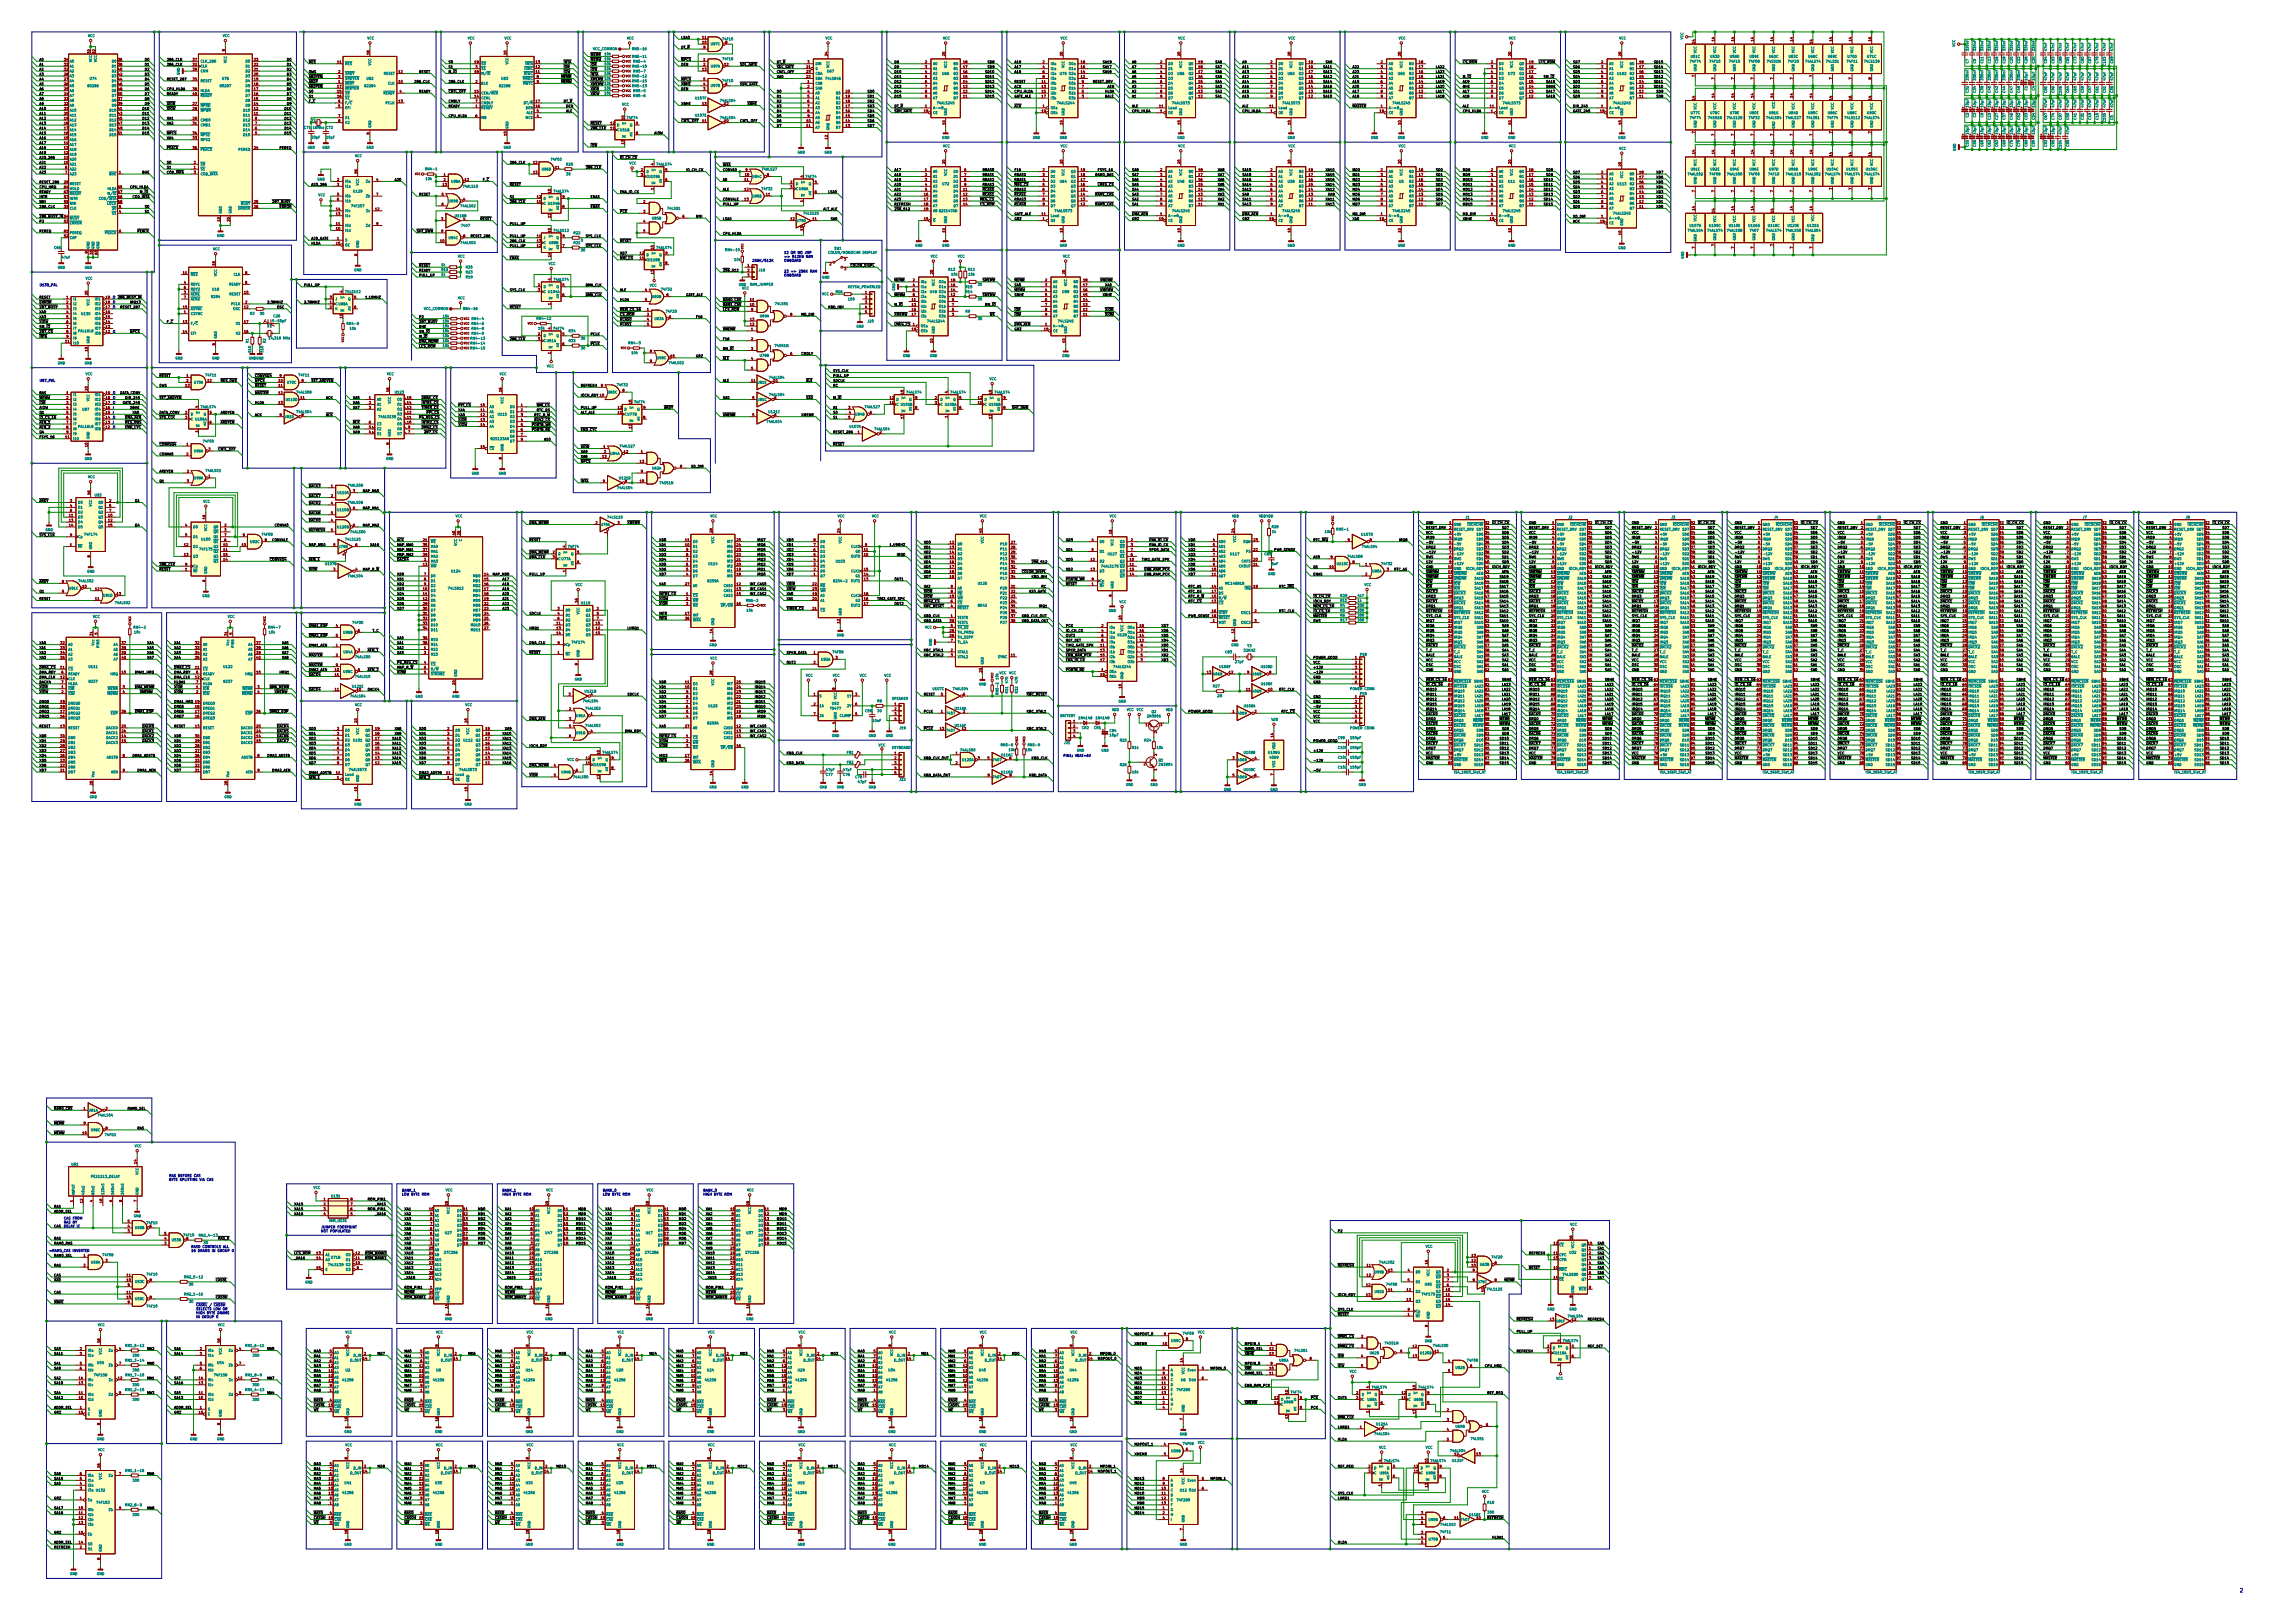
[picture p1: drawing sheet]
<svg xmlns="http://www.w3.org/2000/svg" width="1189mm" height="841mm" viewBox="0 0 1189 841" stroke-linecap="round" stroke-linejoin="round" font-family="sans-serif">
<defs><g id="words">
<text font-size="2.8" fill="#0000c2" x="1161" y="825">2</text>
<g font-size="1.8" fill="#008484">
<text x="46" y="19">VCC</text>
<text x="115" y="19">VCC</text>
<text x="190" y="20">VCC</text>
<text x="242" y="20">VCC</text>
<text x="261" y="20">VCC</text>
<text x="325" y="20">VCC</text>
<text x="369" y="23">U97C</text>
<text x="375" y="21">74F10</text>
<text x="428" y="20">VCC</text>
<text x="489" y="20">VCC</text>
<text x="550" y="20">VCC</text>
<text x="611" y="20">VCC</text>
<text x="668" y="20">VCC</text>
<text x="725" y="20">VCC</text>
<text x="782" y="20">VCC</text>
<text x="839" y="20">VCC</text>
<text x="873" y="20" transform="rotate(-90 873 20)">VCC</text>
<text x="307" y="26">VCC_COMMON</text>
<text x="313" y="29">10k</text>
<text x="328" y="26">RN5-16</text>
<text x="328" y="30">RN5-11</text>
<text x="877" y="30">U51C</text>
<text x="879" y="28" transform="rotate(-90 879 28)">VCC</text>
<text x="887" y="30">U53D</text>
<text x="890" y="28" transform="rotate(-90 890 28)">VCC</text>
<text x="897" y="30">U58D</text>
<text x="900" y="28" transform="rotate(-90 900 28)">VCC</text>
<text x="907" y="30">U59E</text>
<text x="910" y="28" transform="rotate(-90 910 28)">VCC</text>
<text x="917" y="30">U62C</text>
<text x="920" y="28" transform="rotate(-90 920 28)">VCC</text>
<text x="927" y="30">U63C</text>
<text x="930" y="28" transform="rotate(-90 930 28)">VCC</text>
<text x="938" y="30">U68C</text>
<text x="940" y="28" transform="rotate(-90 940 28)">VCC</text>
<text x="948" y="30">U69C</text>
<text x="951" y="28" transform="rotate(-90 951 28)">VCC</text>
<text x="958" y="30">U70D</text>
<text x="961" y="28" transform="rotate(-90 961 28)">VCC</text>
<text x="968" y="30">U71C</text>
<text x="971" y="28" transform="rotate(-90 971 28)">VCC</text>
<text x="1014" y="24" transform="rotate(-90 1014 24)">VCC</text>
<text x="1020" y="26" transform="rotate(-90 1020 26)">330nF</text>
<text x="1024" y="26" transform="rotate(-90 1024 26)">330nF</text>
<text x="1028" y="26" transform="rotate(-90 1028 26)">330nF</text>
<text x="1032" y="26" transform="rotate(-90 1032 26)">330nF</text>
<text x="1036" y="26" transform="rotate(-90 1036 26)">330nF</text>
<text x="1040" y="26" transform="rotate(-90 1040 26)">330nF</text>
<text x="1043" y="26" transform="rotate(-90 1043 26)">330nF</text>
<text x="1047" y="26" transform="rotate(-90 1047 26)">330nF</text>
<text x="1051" y="26" transform="rotate(-90 1051 26)">330nF</text>
<text x="1055" y="26" transform="rotate(-90 1055 26)">330nF</text>
<text x="1061" y="26" transform="rotate(-90 1061 26)">47nF</text>
<text x="1065" y="26" transform="rotate(-90 1065 26)">47nF</text>
<text x="1069" y="26" transform="rotate(-90 1069 26)">47nF</text>
<text x="1073" y="26" transform="rotate(-90 1073 26)">47nF</text>
<text x="1076" y="26" transform="rotate(-90 1076 26)">47nF</text>
<text x="1080" y="26" transform="rotate(-90 1080 26)">47nF</text>
<text x="1084" y="26" transform="rotate(-90 1084 26)">47nF</text>
<text x="1088" y="26" transform="rotate(-90 1088 26)">47nF</text>
<text x="1092" y="26" transform="rotate(-90 1092 26)">47nF</text>
<text x="1095" y="26" transform="rotate(-90 1095 26)">47nF</text>
<text x="36" y="35">A1</text>
<text x="36" y="32">A0</text>
<text x="48" y="32" transform="rotate(-90 48 32)">VCC</text>
<text x="50" y="32" transform="rotate(-90 50 32)">VCC</text>
<text x="58" y="32">D0</text>
<text x="58" y="35">D1</text>
<text x="104" y="35">CLK</text>
<text x="104" y="32">CLK_286</text>
<text x="117" y="33" transform="rotate(-90 117 33)">VCC</text>
<text x="128" y="35">D1</text>
<text x="128" y="32">D0</text>
<text x="179" y="34">RES</text>
<text x="192" y="34" transform="rotate(-90 192 34)">VCC</text>
<text x="249" y="34">S0</text>
<text x="264" y="33" transform="rotate(-90 264 33)">VCC</text>
<text x="272" y="34">INTA</text>
<text x="313" y="34">10k</text>
<text x="313" y="31">10k</text>
<text x="328" y="35">RN5-10</text>
<text x="329" y="32">RN5-4</text>
<text x="369" y="35">U97A</text>
<text x="375" y="31">74F10</text>
<text x="423" y="34">DIR</text>
<text x="430" y="35" transform="rotate(-90 430 35)">VCC</text>
<text x="484" y="34">A0</text>
<text x="491" y="35" transform="rotate(-90 491 35)">VCC</text>
<text x="495" y="34">B0</text>
<text x="545" y="34">I0a</text>
<text x="552" y="35" transform="rotate(-90 552 35)">VCC</text>
<text x="554" y="34">O0a</text>
<text x="606" y="34">D0</text>
<text x="613" y="35" transform="rotate(-90 613 35)">VCC</text>
<text x="616" y="34">Q0</text>
<text x="663" y="34">D0</text>
<text x="670" y="35" transform="rotate(-90 670 35)">VCC</text>
<text x="674" y="34">Q0</text>
<text x="720" y="34">A0</text>
<text x="727" y="35" transform="rotate(-90 727 35)">VCC</text>
<text x="731" y="34">B0</text>
<text x="777" y="34">D0</text>
<text x="784" y="35" transform="rotate(-90 784 35)">VCC</text>
<text x="788" y="34">Q0</text>
<text x="834" y="34">A0</text>
<text x="841" y="35" transform="rotate(-90 841 35)">VCC</text>
<text x="845" y="34">B0</text>
<text x="876" y="32">74F74</text>
<text x="886" y="32">74F10</text>
<text x="897" y="32">74F10</text>
<text x="907" y="32">74F08</text>
<text x="916" y="32">74S51N</text>
<text x="927" y="32">74F20</text>
<text x="936" y="32">74ALS74</text>
<text x="947" y="32">74LS51</text>
<text x="958" y="32">74F11</text>
<text x="967" y="32">74LS139</text>
<text x="1020" y="33" transform="rotate(-90 1020 33)">C7</text>
<text x="1024" y="33" transform="rotate(-90 1024 33)">C9</text>
<text x="1028" y="33" transform="rotate(-90 1028 33)">C11</text>
<text x="1032" y="33" transform="rotate(-90 1032 33)">C13</text>
<text x="1036" y="33" transform="rotate(-90 1036 33)">C16</text>
<text x="1040" y="33" transform="rotate(-90 1040 33)">C18</text>
<text x="1043" y="33" transform="rotate(-90 1043 33)">C20</text>
<text x="1047" y="33" transform="rotate(-90 1047 33)">C22</text>
<text x="1051" y="33" transform="rotate(-90 1051 33)">C28</text>
<text x="1055" y="33" transform="rotate(-90 1055 33)">C30</text>
<text x="1061" y="33" transform="rotate(-90 1061 33)">C94</text>
<text x="1065" y="33" transform="rotate(-90 1065 33)">C93</text>
<text x="1069" y="33" transform="rotate(-90 1069 33)">C88</text>
<text x="1073" y="33" transform="rotate(-90 1073 33)">C91</text>
<text x="1076" y="33" transform="rotate(-90 1076 33)">C73</text>
<text x="1080" y="33" transform="rotate(-90 1080 33)">C80</text>
<text x="1084" y="33" transform="rotate(-90 1084 33)">C87</text>
<text x="1088" y="33" transform="rotate(-90 1088 33)">C70</text>
<text x="1092" y="34" transform="rotate(-90 1092 34)">C103</text>
<text x="1095" y="33" transform="rotate(-90 1095 33)">C69</text>
<text x="36" y="40">A3</text>
<text x="36" y="37">A2</text>
<text x="47" y="41">U74</text>
<text x="58" y="37">D2</text>
<text x="58" y="40">D3</text>
<text x="93" y="39" transform="rotate(-90 93 39)">GND</text>
<text x="104" y="37">CKM</text>
<text x="115" y="41">U76</text>
<text x="128" y="40">D3</text>
<text x="128" y="37">D2</text>
<text x="179" y="39">SRDY</text>
<text x="179" y="41">SRDYEN</text>
<text x="190" y="41">U82</text>
<text x="199" y="39">RESET</text>
<text x="249" y="39">M/IO</text>
<text x="249" y="36">S1</text>
<text x="260" y="41">U83</text>
<text x="271" y="41">MRDC</text>
<text x="272" y="39">IOWC</text>
<text x="272" y="36">IORC</text>
<text x="313" y="39">10k</text>
<text x="313" y="36">10k</text>
<text x="328" y="40">RN5-12</text>
<text x="329" y="38">RN5-7</text>
<text x="423" y="36">G</text>
<text x="423" y="41">SBA</text>
<text x="423" y="39">CBA</text>
<text x="428" y="41">74LS646</text>
<text x="429" y="38">U67</text>
<text x="484" y="36">A1</text>
<text x="484" y="39">A2</text>
<text x="484" y="41">A3</text>
<text x="489" y="39">U66</text>
<text x="495" y="41">B3</text>
<text x="495" y="39">B2</text>
<text x="495" y="36">B1</text>
<text x="545" y="36">I1a</text>
<text x="545" y="39">I2a</text>
<text x="545" y="41">I3a</text>
<text x="550" y="39">U75</text>
<text x="554" y="41">O3a</text>
<text x="554" y="39">O2a</text>
<text x="554" y="36">O1a</text>
<text x="606" y="36">D1</text>
<text x="606" y="39">D2</text>
<text x="606" y="41">D3</text>
<text x="611" y="39">U56</text>
<text x="616" y="41">Q3</text>
<text x="616" y="39">Q2</text>
<text x="616" y="36">Q1</text>
<text x="663" y="36">D1</text>
<text x="663" y="39">D2</text>
<text x="663" y="41">D3</text>
<text x="668" y="39">U60</text>
<text x="674" y="41">Q3</text>
<text x="674" y="39">Q2</text>
<text x="674" y="36">Q1</text>
<text x="720" y="36">A1</text>
<text x="720" y="39">A2</text>
<text x="720" y="41">A3</text>
<text x="725" y="39">U65</text>
<text x="731" y="41">B3</text>
<text x="731" y="39">B2</text>
<text x="731" y="36">B1</text>
<text x="777" y="36">D1</text>
<text x="777" y="39">D2</text>
<text x="777" y="41">D3</text>
<text x="782" y="39">U73</text>
<text x="788" y="41">Q3</text>
<text x="788" y="39">Q2</text>
<text x="788" y="36">Q1</text>
<text x="834" y="36">A1</text>
<text x="834" y="39">A2</text>
<text x="834" y="41">A3</text>
<text x="839" y="39">U102</text>
<text x="845" y="41">B3</text>
<text x="845" y="39">B2</text>
<text x="845" y="36">B1</text>
<text x="879" y="37" transform="rotate(-90 879 37)">GND</text>
<text x="890" y="37" transform="rotate(-90 890 37)">GND</text>
<text x="900" y="37" transform="rotate(-90 900 37)">GND</text>
<text x="910" y="37" transform="rotate(-90 910 37)">GND</text>
<text x="920" y="37" transform="rotate(-90 920 37)">GND</text>
<text x="930" y="37" transform="rotate(-90 930 37)">GND</text>
<text x="940" y="37" transform="rotate(-90 940 37)">GND</text>
<text x="951" y="37" transform="rotate(-90 951 37)">GND</text>
<text x="961" y="37" transform="rotate(-90 961 37)">GND</text>
<text x="971" y="37" transform="rotate(-90 971 37)">GND</text>
<text x="1020" y="41" transform="rotate(-90 1020 41)">330nF</text>
<text x="1024" y="41" transform="rotate(-90 1024 41)">330nF</text>
<text x="1028" y="41" transform="rotate(-90 1028 41)">330nF</text>
<text x="1032" y="41" transform="rotate(-90 1032 41)">330nF</text>
<text x="1036" y="41" transform="rotate(-90 1036 41)">330nF</text>
<text x="1040" y="41" transform="rotate(-90 1040 41)">330nF</text>
<text x="1043" y="41" transform="rotate(-90 1043 41)">330nF</text>
<text x="1047" y="41" transform="rotate(-90 1047 41)">330nF</text>
<text x="1055" y="42" transform="rotate(-90 1055 42)">10µF</text>
<text x="1061" y="42" transform="rotate(-90 1061 42)">47nF</text>
<text x="1065" y="42" transform="rotate(-90 1065 42)">47nF</text>
<text x="1069" y="42" transform="rotate(-90 1069 42)">47nF</text>
<text x="1073" y="42" transform="rotate(-90 1073 42)">47nF</text>
<text x="1076" y="42" transform="rotate(-90 1076 42)">47nF</text>
<text x="1080" y="42" transform="rotate(-90 1080 42)">47nF</text>
<text x="1084" y="42" transform="rotate(-90 1084 42)">47nF</text>
<text x="1088" y="42" transform="rotate(-90 1088 42)">47nF</text>
<text x="1092" y="42" transform="rotate(-90 1092 42)">47nF</text>
<text x="1095" y="42" transform="rotate(-90 1095 42)">47nF</text>
<text x="36" y="48">A6</text>
<text x="36" y="45">A5</text>
<text x="36" y="43">A4</text>
<text x="46" y="45">80286</text>
<text x="58" y="43">D4</text>
<text x="58" y="45">D5</text>
<text x="58" y="48">D6</text>
<text x="104" y="43">RESET</text>
<text x="104" y="48">HLDA</text>
<text x="114" y="45">80287</text>
<text x="128" y="48">D6</text>
<text x="128" y="45">D5</text>
<text x="128" y="43">D4</text>
<text x="179" y="44">ARDY</text>
<text x="179" y="46">ARDYEN</text>
<text x="189" y="45">82284</text>
<text x="201" y="44">CLK</text>
<text x="249" y="44">CLK</text>
<text x="259" y="45">82288</text>
<text x="271" y="44">MWTC</text>
<text x="313" y="46">10k</text>
<text x="328" y="43">RN5-15</text>
<text x="328" y="45">RN5-13</text>
<text x="329" y="48">RN5-5</text>
<text x="369" y="45">U97B</text>
<text x="375" y="42">74F10</text>
<text x="423" y="44">CAB</text>
<text x="423" y="46">SAB</text>
<text x="484" y="44">A4</text>
<text x="484" y="46">A5</text>
<text x="495" y="46">B5</text>
<text x="495" y="44">B4</text>
<text x="545" y="44">I0b</text>
<text x="545" y="46">I1b</text>
<text x="554" y="46">O1b</text>
<text x="554" y="44">O0b</text>
<text x="606" y="44">D4</text>
<text x="606" y="46">D5</text>
<text x="616" y="46">Q5</text>
<text x="616" y="44">Q4</text>
<text x="663" y="44">D4</text>
<text x="663" y="46">D5</text>
<text x="674" y="46">Q5</text>
<text x="674" y="44">Q4</text>
<text x="720" y="44">A4</text>
<text x="720" y="46">A5</text>
<text x="731" y="46">B5</text>
<text x="731" y="44">B4</text>
<text x="777" y="44">D4</text>
<text x="777" y="46">D5</text>
<text x="788" y="46">Q5</text>
<text x="788" y="44">Q4</text>
<text x="834" y="44">A4</text>
<text x="834" y="46">A5</text>
<text x="845" y="46">B5</text>
<text x="845" y="44">B4</text>
<text x="1020" y="48" transform="rotate(-90 1020 48)">C32</text>
<text x="1024" y="48" transform="rotate(-90 1024 48)">C34</text>
<text x="1028" y="48" transform="rotate(-90 1028 48)">C38</text>
<text x="1032" y="48" transform="rotate(-90 1032 48)">C40</text>
<text x="1036" y="48" transform="rotate(-90 1036 48)">C42</text>
<text x="1040" y="48" transform="rotate(-90 1040 48)">C44</text>
<text x="1043" y="48" transform="rotate(-90 1043 48)">C47</text>
<text x="1047" y="48" transform="rotate(-90 1047 48)">C49</text>
<text x="1051" y="47" transform="rotate(-90 1051 47)">C1</text>
<text x="1055" y="47" transform="rotate(-90 1055 47)">C4</text>
<text x="1061" y="48" transform="rotate(-90 1061 48)">C81</text>
<text x="1065" y="48" transform="rotate(-90 1065 48)">C96</text>
<text x="1073" y="48" transform="rotate(-90 1073 48)">C64</text>
<text x="1076" y="48" transform="rotate(-90 1076 48)">C65</text>
<text x="1080" y="48" transform="rotate(-90 1080 48)">C59</text>
<text x="1084" y="48" transform="rotate(-90 1084 48)">C57</text>
<text x="1088" y="48" transform="rotate(-90 1088 48)">C61</text>
<text x="1092" y="48" transform="rotate(-90 1092 48)">C51</text>
<text x="1095" y="48" transform="rotate(-90 1095 48)">C36</text>
<text x="36" y="53">A8</text>
<text x="36" y="50">A7</text>
<text x="58" y="53">D8</text>
<text x="58" y="50">D7</text>
<text x="104" y="50">READY</text>
<text x="128" y="53">D8</text>
<text x="128" y="50">D7</text>
<text x="179" y="49">S0</text>
<text x="179" y="51">S1</text>
<text x="199" y="49">READY</text>
<text x="249" y="51">CENL</text>
<text x="249" y="49">CEN/AEN</text>
<text x="313" y="49">10k</text>
<text x="329" y="50">RN5-6</text>
<text x="361" y="52">U107F</text>
<text x="373" y="53">74ALS04</text>
<text x="423" y="49">A0</text>
<text x="423" y="51">A1</text>
<text x="434" y="51">B1</text>
<text x="434" y="49">B0</text>
<text x="484" y="49">A6</text>
<text x="484" y="51">A7</text>
<text x="495" y="51">B7</text>
<text x="495" y="49">B6</text>
<text x="545" y="49">I2b</text>
<text x="545" y="51">I3b</text>
<text x="554" y="51">O3b</text>
<text x="554" y="49">O2b</text>
<text x="606" y="49">D6</text>
<text x="606" y="51">D7</text>
<text x="616" y="51">Q7</text>
<text x="616" y="49">Q6</text>
<text x="663" y="49">D6</text>
<text x="663" y="51">D7</text>
<text x="674" y="51">Q7</text>
<text x="674" y="49">Q6</text>
<text x="720" y="49">A6</text>
<text x="720" y="51">A7</text>
<text x="731" y="51">B7</text>
<text x="731" y="49">B6</text>
<text x="777" y="49">D6</text>
<text x="777" y="51">D7</text>
<text x="788" y="51">Q7</text>
<text x="788" y="49">Q6</text>
<text x="834" y="49">A6</text>
<text x="834" y="51">A7</text>
<text x="845" y="51">B7</text>
<text x="845" y="49">B6</text>
<text x="1069" y="49" transform="rotate(-90 1069 49)">C106</text>
<text x="36" y="58">A10</text>
<text x="36" y="55">A9</text>
<text x="57" y="58">D10</text>
<text x="58" y="55">D9</text>
<text x="104" y="55">NPRD</text>
<text x="104" y="58">NPWR</text>
<text x="127" y="58">D10</text>
<text x="128" y="55">D9</text>
<text x="179" y="57">EFI</text>
<text x="179" y="54">F/C</text>
<text x="200" y="54">PCLK</text>
<text x="249" y="57">READY</text>
<text x="249" y="54">CMDLY</text>
<text x="272" y="54">DT/R</text>
<text x="273" y="57">DEN</text>
<text x="273" y="59">ALE</text>
<text x="322" y="55">VCC</text>
<text x="423" y="54">A2</text>
<text x="423" y="57">A3</text>
<text x="423" y="59">A4</text>
<text x="434" y="59">B4</text>
<text x="434" y="57">B3</text>
<text x="434" y="54">B2</text>
<text x="484" y="57">A-&gt;B</text>
<text x="484" y="59">CE</text>
<text x="486" y="54">74ALS245</text>
<text x="491" y="60" transform="rotate(-90 491 60)">GND</text>
<text x="545" y="57">OEa</text>
<text x="545" y="59">OEb</text>
<text x="548" y="54">74ALS244</text>
<text x="552" y="60" transform="rotate(-90 552 60)">GND</text>
<text x="606" y="59">OE</text>
<text x="606" y="57">Load</text>
<text x="608" y="54">74ALS573</text>
<text x="613" y="60" transform="rotate(-90 613 60)">GND</text>
<text x="663" y="59">OE</text>
<text x="663" y="57">Load</text>
<text x="665" y="54">74ALS573</text>
<text x="670" y="60" transform="rotate(-90 670 60)">GND</text>
<text x="720" y="57">A-&gt;B</text>
<text x="720" y="59">CE</text>
<text x="722" y="54">74ALS245</text>
<text x="727" y="60" transform="rotate(-90 727 60)">GND</text>
<text x="777" y="59">OE</text>
<text x="777" y="57">Load</text>
<text x="779" y="54">74ALS573</text>
<text x="784" y="60" transform="rotate(-90 784 60)">GND</text>
<text x="834" y="57">A-&gt;B</text>
<text x="834" y="59">CE</text>
<text x="837" y="54">74ALS245</text>
<text x="841" y="60" transform="rotate(-90 841 60)">GND</text>
<text x="877" y="59">U77C</text>
<text x="879" y="57" transform="rotate(-90 879 57)">VCC</text>
<text x="887" y="59">U78C</text>
<text x="890" y="57" transform="rotate(-90 890 57)">VCC</text>
<text x="897" y="59">U79E</text>
<text x="900" y="57" transform="rotate(-90 900 57)">VCC</text>
<text x="907" y="59">U80E</text>
<text x="910" y="57" transform="rotate(-90 910 57)">VCC</text>
<text x="917" y="59">U81G</text>
<text x="920" y="56" transform="rotate(-90 920 56)">VCC</text>
<text x="927" y="59">U84D</text>
<text x="930" y="57" transform="rotate(-90 930 57)">VCC</text>
<text x="938" y="59">U85C</text>
<text x="940" y="57" transform="rotate(-90 940 57)">VCC</text>
<text x="948" y="59">U86C</text>
<text x="951" y="57" transform="rotate(-90 951 57)">VCC</text>
<text x="958" y="59">U88C</text>
<text x="961" y="57" transform="rotate(-90 961 57)">VCC</text>
<text x="968" y="59">U90C</text>
<text x="971" y="57" transform="rotate(-90 971 57)">VCC</text>
<text x="1020" y="55" transform="rotate(-90 1020 55)">10µF</text>
<text x="1024" y="55" transform="rotate(-90 1024 55)">10µF</text>
<text x="1028" y="55" transform="rotate(-90 1028 55)">10µF</text>
<text x="1032" y="55" transform="rotate(-90 1032 55)">10µF</text>
<text x="1036" y="55" transform="rotate(-90 1036 55)">10µF</text>
<text x="1040" y="55" transform="rotate(-90 1040 55)">10µF</text>
<text x="1043" y="55" transform="rotate(-90 1043 55)">10µF</text>
<text x="1047" y="55" transform="rotate(-90 1047 55)">10µF</text>
<text x="1055" y="55" transform="rotate(-90 1055 55)">10µF</text>
<text x="1061" y="56" transform="rotate(-90 1061 56)">47nF</text>
<text x="1065" y="56" transform="rotate(-90 1065 56)">47nF</text>
<text x="1069" y="56" transform="rotate(-90 1069 56)">47nF</text>
<text x="1073" y="56" transform="rotate(-90 1073 56)">47nF</text>
<text x="1076" y="56" transform="rotate(-90 1076 56)">47nF</text>
<text x="1080" y="56" transform="rotate(-90 1080 56)">47nF</text>
<text x="1084" y="56" transform="rotate(-90 1084 56)">47nF</text>
<text x="1088" y="56" transform="rotate(-90 1088 56)">47nF</text>
<text x="1092" y="56" transform="rotate(-90 1092 56)">47nF</text>
<text x="1095" y="56" transform="rotate(-90 1095 56)">47nF</text>
<text x="36" y="65">A13</text>
<text x="36" y="63">A12</text>
<text x="36" y="60">A11</text>
<text x="57" y="60">D11</text>
<text x="57" y="63">D12</text>
<text x="57" y="65">D13</text>
<text x="104" y="63">CMD0</text>
<text x="104" y="65">CMD1</text>
<text x="127" y="60">D11</text>
<text x="127" y="65">D13</text>
<text x="127" y="63">D12</text>
<text x="179" y="62">X1</text>
<text x="179" y="64">X2</text>
<text x="249" y="62">MB</text>
<text x="272" y="62">MCE</text>
<text x="320" y="65">D</text>
<text x="324" y="64" transform="rotate(-90 324 64)">S</text>
<text x="325" y="62">74F74</text>
<text x="327" y="65">Q</text>
<text x="361" y="60">U107E</text>
<text x="373" y="62">74ALS04</text>
<text x="423" y="64">A6</text>
<text x="423" y="62">A5</text>
<text x="434" y="64">B6</text>
<text x="434" y="62">B5</text>
<text x="876" y="62">74F74</text>
<text x="886" y="62">74S51N</text>
<text x="896" y="62">74LS125</text>
<text x="907" y="62">74F32</text>
<text x="916" y="62">74ALS04</text>
<text x="926" y="62">74ALS27</text>
<text x="937" y="62">74LS51</text>
<text x="947" y="62">74F74</text>
<text x="957" y="62">74LS112</text>
<text x="967" y="62">74ALS74</text>
<text x="1020" y="61" transform="rotate(-90 1020 61)">C2</text>
<text x="1024" y="61" transform="rotate(-90 1024 61)">C3</text>
<text x="1028" y="61" transform="rotate(-90 1028 61)">C6</text>
<text x="1032" y="62" transform="rotate(-90 1032 62)">C15</text>
<text x="1036" y="62" transform="rotate(-90 1036 62)">C27</text>
<text x="1040" y="62" transform="rotate(-90 1040 62)">C37</text>
<text x="1043" y="62" transform="rotate(-90 1043 62)">C46</text>
<text x="1047" y="62" transform="rotate(-90 1047 62)">C52</text>
<text x="1051" y="62" transform="rotate(-90 1051 62)">C53</text>
<text x="1055" y="62" transform="rotate(-90 1055 62)">C54</text>
<text x="1061" y="62" transform="rotate(-90 1061 62)">C67</text>
<text x="1065" y="62" transform="rotate(-90 1065 62)">C74</text>
<text x="1069" y="62" transform="rotate(-90 1069 62)">C97</text>
<text x="1073" y="62" transform="rotate(-90 1073 62)">C50</text>
<text x="1076" y="62" transform="rotate(-90 1076 62)">C41</text>
<text x="1080" y="62" transform="rotate(-90 1080 62)">C31</text>
<text x="1084" y="62" transform="rotate(-90 1084 62)">C19</text>
<text x="1088" y="62" transform="rotate(-90 1088 62)">C10</text>
<text x="1092" y="63" transform="rotate(-90 1092 63)">C105</text>
<text x="1095" y="62" transform="rotate(-90 1095 62)">C5</text>
<text x="36" y="71">A15</text>
<text x="36" y="68">A14</text>
<text x="57" y="68">D14</text>
<text x="57" y="71">D15</text>
<text x="104" y="71">NPS1</text>
<text x="127" y="71">D15</text>
<text x="127" y="68">D14</text>
<text x="158" y="67">C71</text>
<text x="162" y="67">16Mhz</text>
<text x="169" y="67">C72</text>
<text x="192" y="66" transform="rotate(-90 192 66)">GND</text>
<text x="264" y="67" transform="rotate(-90 264 67)">GND</text>
<text x="320" y="68">C U51B</text>
<text x="324" y="71" transform="rotate(-90 324 71)">R</text>
<text x="327" y="71">Q</text>
<text x="423" y="67">A7</text>
<text x="430" y="68" transform="rotate(-90 430 68)">GND</text>
<text x="434" y="67">B7</text>
<text x="488" y="72">GND</text>
<text x="535" y="72">GND</text>
<text x="549" y="72">GND</text>
<text x="610" y="72">GND</text>
<text x="667" y="72">GND</text>
<text x="711" y="72">GND</text>
<text x="725" y="72">GND</text>
<text x="768" y="72">GND</text>
<text x="782" y="72">GND</text>
<text x="839" y="72">GND</text>
<text x="879" y="66" transform="rotate(-90 879 66)">GND</text>
<text x="890" y="66" transform="rotate(-90 890 66)">GND</text>
<text x="900" y="66" transform="rotate(-90 900 66)">GND</text>
<text x="910" y="66" transform="rotate(-90 910 66)">GND</text>
<text x="920" y="67" transform="rotate(-90 920 67)">GND</text>
<text x="930" y="66" transform="rotate(-90 930 66)">GND</text>
<text x="940" y="66" transform="rotate(-90 940 66)">GND</text>
<text x="951" y="66" transform="rotate(-90 951 66)">GND</text>
<text x="961" y="66" transform="rotate(-90 961 66)">GND</text>
<text x="971" y="66" transform="rotate(-90 971 66)">GND</text>
<text x="1055" y="69" transform="rotate(-90 1055 69)">10µF</text>
<text x="1061" y="69" transform="rotate(-90 1061 69)">10µF</text>
<text x="1065" y="69" transform="rotate(-90 1065 69)">10µF</text>
<text x="1069" y="70" transform="rotate(-90 1069 70)">47nF</text>
<text x="1073" y="70" transform="rotate(-90 1073 70)">47nF</text>
<text x="36" y="76">A17</text>
<text x="36" y="73">A16</text>
<text x="104" y="73">NPS2</text>
<text x="159" y="77">GND</text>
<text x="167" y="77">GND</text>
<text x="190" y="77">GND</text>
<text x="261" y="77">GND</text>
<text x="489" y="76">VCC</text>
<text x="550" y="76">VCC</text>
<text x="611" y="76">VCC</text>
<text x="668" y="76">VCC</text>
<text x="725" y="76">VCC</text>
<text x="782" y="76">VCC</text>
<text x="839" y="78">VCC</text>
<text x="1020" y="76" transform="rotate(-90 1020 76)">C55</text>
<text x="1024" y="76" transform="rotate(-90 1024 76)">C56</text>
<text x="1028" y="76" transform="rotate(-90 1028 76)">C60</text>
<text x="1032" y="76" transform="rotate(-90 1032 76)">C62</text>
<text x="1036" y="76" transform="rotate(-90 1036 76)">C63</text>
<text x="1040" y="76" transform="rotate(-90 1040 76)">C68</text>
<text x="1043" y="76" transform="rotate(-90 1043 76)">C75</text>
<text x="1047" y="76" transform="rotate(-90 1047 76)">C79</text>
<text x="1051" y="76" transform="rotate(-90 1051 76)">C89</text>
<text x="1055" y="76" transform="rotate(-90 1055 76)">C90</text>
<text x="1061" y="76" transform="rotate(-90 1061 76)">C92</text>
<text x="1065" y="76" transform="rotate(-90 1065 76)">C95</text>
<text x="1069" y="77" transform="rotate(-90 1069 77)">C104</text>
<text x="1073" y="76" transform="rotate(-90 1073 76)">C98</text>
<text x="36" y="83">A20</text>
<text x="36" y="81">A19</text>
<text x="36" y="78">A18</text>
<text x="104" y="78">PEACK</text>
<text x="124" y="78">PEREQ</text>
<text x="184" y="81">VCC</text>
<text x="286" y="83">74F00</text>
<text x="413" y="80">GND</text>
<text x="427" y="80">GND</text>
<text x="1014" y="78" transform="rotate(-90 1014 78)">GND</text>
<text x="36" y="86">A21</text>
<text x="36" y="88">A22</text>
<text x="104" y="88">S1</text>
<text x="104" y="86">S0</text>
<text x="221" y="88">RN4-1</text>
<text x="281" y="88">U96D</text>
<text x="294" y="86">R20</text>
<text x="326" y="85">VCC</text>
<text x="335" y="90">D</text>
<text x="340" y="89" transform="rotate(-90 340 89)">S</text>
<text x="340" y="86">74ALS74</text>
<text x="342" y="90">Q</text>
<text x="395" y="88">74ALS27</text>
<text x="484" y="90">A0</text>
<text x="495" y="90">D0</text>
<text x="545" y="90">D0</text>
<text x="555" y="90">Q0</text>
<text x="606" y="90">A0</text>
<text x="616" y="90">B0</text>
<text x="663" y="90">A0</text>
<text x="674" y="90">B0</text>
<text x="720" y="90">A0</text>
<text x="731" y="90">B0</text>
<text x="777" y="90">A0</text>
<text x="788" y="90">B0</text>
<text x="877" y="88">U91E</text>
<text x="879" y="86" transform="rotate(-90 879 86)">VCC</text>
<text x="887" y="88">U92E</text>
<text x="890" y="86" transform="rotate(-90 890 86)">VCC</text>
<text x="897" y="88">U94E</text>
<text x="900" y="86" transform="rotate(-90 900 86)">VCC</text>
<text x="907" y="88">U96E</text>
<text x="910" y="86" transform="rotate(-90 910 86)">VCC</text>
<text x="917" y="88">U97D</text>
<text x="920" y="86" transform="rotate(-90 920 86)">VCC</text>
<text x="927" y="88">U98D</text>
<text x="930" y="86" transform="rotate(-90 930 86)">VCC</text>
<text x="938" y="88">U99E</text>
<text x="940" y="86" transform="rotate(-90 940 86)">VCC</text>
<text x="947" y="88">U104C</text>
<text x="951" y="86" transform="rotate(-90 951 86)">VCC</text>
<text x="957" y="88">U105C</text>
<text x="961" y="86" transform="rotate(-90 961 86)">VCC</text>
<text x="968" y="88">U106C</text>
<text x="971" y="86" transform="rotate(-90 971 86)">VCC</text>
<text x="36" y="96">RESET</text>
<text x="36" y="91">A23</text>
<text x="57" y="91">BHE</text>
<text x="104" y="91">COD_INTA</text>
<text x="165" y="94">GND</text>
<text x="179" y="95">I0a</text>
<text x="190" y="95">Za</text>
<text x="221" y="93">10k</text>
<text x="234" y="95">U98A</text>
<text x="294" y="91">30</text>
<text x="335" y="92">CU109A</text>
<text x="340" y="96" transform="rotate(-90 340 96)">R</text>
<text x="342" y="95">Q</text>
<text x="390" y="92">U84C</text>
<text x="412" y="96">D</text>
<text x="417" y="95" transform="rotate(-90 417 95)">S</text>
<text x="418" y="92">74F74</text>
<text x="419" y="96">Q</text>
<text x="484" y="92">A1</text>
<text x="484" y="95">A2</text>
<text x="489" y="96">U72</text>
<text x="491" y="91" transform="rotate(-90 491 91)">VCC</text>
<text x="495" y="92">D1</text>
<text x="495" y="95">D2</text>
<text x="545" y="92">D1</text>
<text x="545" y="95">D2</text>
<text x="550" y="95">U64</text>
<text x="552" y="91" transform="rotate(-90 552 91)">VCC</text>
<text x="555" y="95">Q2</text>
<text x="555" y="92">Q1</text>
<text x="606" y="92">A1</text>
<text x="606" y="95">A2</text>
<text x="611" y="95">U48</text>
<text x="613" y="91" transform="rotate(-90 613 91)">VCC</text>
<text x="616" y="95">B2</text>
<text x="616" y="92">B1</text>
<text x="663" y="92">A1</text>
<text x="663" y="95">A2</text>
<text x="668" y="95">U38</text>
<text x="670" y="91" transform="rotate(-90 670 91)">VCC</text>
<text x="674" y="95">B2</text>
<text x="674" y="92">B1</text>
<text x="720" y="92">A1</text>
<text x="720" y="95">A2</text>
<text x="725" y="95">U5</text>
<text x="727" y="91" transform="rotate(-90 727 91)">VCC</text>
<text x="731" y="95">B2</text>
<text x="731" y="92">B1</text>
<text x="777" y="92">A1</text>
<text x="777" y="95">A2</text>
<text x="782" y="95">U11</text>
<text x="784" y="91" transform="rotate(-90 784 91)">VCC</text>
<text x="788" y="95">B2</text>
<text x="788" y="92">B1</text>
<text x="834" y="91">A0</text>
<text x="834" y="93">A1</text>
<text x="834" y="96">A2</text>
<text x="839" y="96">U113</text>
<text x="841" y="92" transform="rotate(-90 841 92)">VCC</text>
<text x="845" y="96">B2</text>
<text x="845" y="93">B1</text>
<text x="845" y="91">B0</text>
<text x="875" y="91">74ALS02</text>
<text x="879" y="96" transform="rotate(-90 879 96)">GND</text>
<text x="887" y="91">74F08</text>
<text x="890" y="96" transform="rotate(-90 890 96)">GND</text>
<text x="895" y="91">74ALS00</text>
<text x="900" y="96" transform="rotate(-90 900 96)">GND</text>
<text x="907" y="91">74F00</text>
<text x="910" y="96" transform="rotate(-90 910 96)">GND</text>
<text x="917" y="91">74F10</text>
<text x="920" y="96" transform="rotate(-90 920 96)">GND</text>
<text x="926" y="91">74ALS10</text>
<text x="930" y="96" transform="rotate(-90 930 96)">GND</text>
<text x="936" y="91">74ALS02</text>
<text x="940" y="96" transform="rotate(-90 940 96)">GND</text>
<text x="946" y="91">74ALS74</text>
<text x="951" y="96" transform="rotate(-90 951 96)">GND</text>
<text x="956" y="91">74ALS74</text>
<text x="961" y="96" transform="rotate(-90 961 96)">GND</text>
<text x="967" y="91">74ALS74</text>
<text x="971" y="96" transform="rotate(-90 971 96)">GND</text>
<text x="36" y="101">READY</text>
<text x="36" y="98">HOLD</text>
<text x="56" y="98">HLDA</text>
<text x="57" y="101">M/IO</text>
<text x="165" y="102">VCC</text>
<text x="179" y="97">I1a</text>
<text x="183" y="100">U129</text>
<text x="186" y="96" transform="rotate(-90 186 96)">VCC</text>
<text x="240" y="97">74ALS10</text>
<text x="287" y="100">74ALS74</text>
<text x="395" y="99">74F32</text>
<text x="412" y="98">C U86A</text>
<text x="417" y="102" transform="rotate(-90 417 102)">R</text>
<text x="419" y="101">Q</text>
<text x="484" y="97">A3</text>
<text x="484" y="100">A4</text>
<text x="495" y="100">D4</text>
<text x="495" y="97">D3</text>
<text x="545" y="97">D3</text>
<text x="545" y="100">D4</text>
<text x="555" y="100">Q4</text>
<text x="555" y="97">Q3</text>
<text x="606" y="97">A3</text>
<text x="606" y="100">A4</text>
<text x="616" y="100">B4</text>
<text x="616" y="97">B3</text>
<text x="663" y="97">A3</text>
<text x="663" y="100">A4</text>
<text x="674" y="100">B4</text>
<text x="674" y="97">B3</text>
<text x="720" y="97">A3</text>
<text x="720" y="100">A4</text>
<text x="731" y="100">B4</text>
<text x="731" y="97">B3</text>
<text x="777" y="97">A3</text>
<text x="777" y="100">A4</text>
<text x="788" y="100">B4</text>
<text x="788" y="97">B3</text>
<text x="834" y="98">A3</text>
<text x="834" y="101">A4</text>
<text x="845" y="101">B4</text>
<text x="845" y="98">B3</text>
<text x="36" y="104">INTR</text>
<text x="36" y="106">NMI</text>
<text x="52" y="104">COD/INTA</text>
<text x="55" y="106">LOCK</text>
<text x="125" y="106">BUSY</text>
<text x="179" y="102">I0b</text>
<text x="179" y="105">I1b</text>
<text x="182" y="107">74F257</text>
<text x="190" y="102">Zb</text>
<text x="233" y="105">U99B</text>
<text x="239" y="107">74ALS02</text>
<text x="282" y="106">C</text>
<text x="282" y="104">D</text>
<text x="284" y="106">U104B</text>
<text x="286" y="103" transform="rotate(-90 286 103)">S</text>
<text x="288" y="104">Q</text>
<text x="390" y="102">U80D</text>
<text x="484" y="102">A5</text>
<text x="484" y="105">A6</text>
<text x="484" y="107">A7</text>
<text x="495" y="102">D5</text>
<text x="495" y="105">D6</text>
<text x="495" y="107">D7</text>
<text x="545" y="102">D5</text>
<text x="545" y="105">D6</text>
<text x="545" y="107">D7</text>
<text x="555" y="107">Q7</text>
<text x="555" y="105">Q6</text>
<text x="555" y="102">Q5</text>
<text x="606" y="102">A5</text>
<text x="606" y="105">A6</text>
<text x="606" y="107">A7</text>
<text x="616" y="107">B7</text>
<text x="616" y="105">B6</text>
<text x="616" y="102">B5</text>
<text x="663" y="102">A5</text>
<text x="663" y="105">A6</text>
<text x="663" y="107">A7</text>
<text x="674" y="107">B7</text>
<text x="674" y="105">B6</text>
<text x="674" y="102">B5</text>
<text x="720" y="102">A5</text>
<text x="720" y="105">A6</text>
<text x="720" y="107">A7</text>
<text x="731" y="107">B7</text>
<text x="731" y="105">B6</text>
<text x="731" y="102">B5</text>
<text x="777" y="102">A5</text>
<text x="777" y="105">A6</text>
<text x="777" y="107">A7</text>
<text x="788" y="107">B7</text>
<text x="788" y="105">B6</text>
<text x="788" y="102">B5</text>
<text x="834" y="104">A5</text>
<text x="834" y="106">A6</text>
<text x="845" y="106">B6</text>
<text x="845" y="104">B5</text>
<text x="36" y="109">CLK</text>
<text x="36" y="114">BUSY</text>
<text x="58" y="111">S1</text>
<text x="58" y="109">S0</text>
<text x="115" y="111" transform="rotate(-90 115 111)">GND</text>
<text x="120" y="111" transform="rotate(-90 120 111)">GND</text>
<text x="123" y="109">ERROR</text>
<text x="179" y="112">I1c</text>
<text x="179" y="110">I0c</text>
<text x="190" y="110">Zc</text>
<text x="236" y="112">U116B</text>
<text x="286" y="110" transform="rotate(-90 286 110)">R</text>
<text x="288" y="109">Q</text>
<text x="338" y="114">U85B</text>
<text x="346" y="109">74LS51</text>
<text x="417" y="111">74LS125</text>
<text x="484" y="110">A8</text>
<text x="487" y="110">82S147AN</text>
<text x="545" y="112">Load</text>
<text x="547" y="110">74ALS573</text>
<text x="606" y="112">A-&gt;B</text>
<text x="608" y="110">74ALS245</text>
<text x="663" y="112">A-&gt;B</text>
<text x="665" y="110">74ALS245</text>
<text x="720" y="112">A-&gt;B</text>
<text x="722" y="110">74ALS245</text>
<text x="777" y="112">A-&gt;B</text>
<text x="779" y="110">74ALS245</text>
<text x="834" y="114">A-&gt;B</text>
<text x="834" y="109">A7</text>
<text x="837" y="111">74ALS245</text>
<text x="845" y="109">B7</text>
<text x="36" y="116">ERROR</text>
<text x="179" y="118">I0d</text>
<text x="190" y="118">Zd</text>
<text x="239" y="118">7407</text>
<text x="413" y="115">U79D</text>
<text x="484" y="115">G</text>
<text x="491" y="116" transform="rotate(-90 491 116)">GND</text>
<text x="545" y="115">OE</text>
<text x="552" y="116" transform="rotate(-90 552 116)">GND</text>
<text x="606" y="115">CE</text>
<text x="613" y="116" transform="rotate(-90 613 116)">GND</text>
<text x="663" y="115">CE</text>
<text x="670" y="116" transform="rotate(-90 670 116)">GND</text>
<text x="720" y="115">CE</text>
<text x="727" y="116" transform="rotate(-90 727 116)">GND</text>
<text x="777" y="115">CE</text>
<text x="784" y="116" transform="rotate(-90 784 116)">GND</text>
<text x="834" y="116">CE</text>
<text x="841" y="117" transform="rotate(-90 841 117)">GND</text>
<text x="876" y="118">U107G</text>
<text x="879" y="115" transform="rotate(-90 879 115)">VCC</text>
<text x="886" y="118">U109C</text>
<text x="890" y="115" transform="rotate(-90 890 115)">VCC</text>
<text x="896" y="118">U110E</text>
<text x="900" y="115" transform="rotate(-90 900 115)">VCC</text>
<text x="907" y="118">U116G</text>
<text x="910" y="115" transform="rotate(-90 910 115)">VCC</text>
<text x="917" y="118">U118C</text>
<text x="920" y="115" transform="rotate(-90 920 115)">VCC</text>
<text x="927" y="118">U120E</text>
<text x="930" y="115" transform="rotate(-90 930 115)">VCC</text>
<text x="937" y="118">U121G</text>
<text x="940" y="115" transform="rotate(-90 940 115)">VCC</text>
<text x="36" y="124">CAP</text>
<text x="36" y="121">PEREQ</text>
<text x="54" y="121">PEACK</text>
<text x="112" y="123">GND</text>
<text x="179" y="125">S</text>
<text x="179" y="120">I1d</text>
<text x="233" y="124">U94C</text>
<text x="282" y="124">J</text>
<text x="286" y="123" transform="rotate(-90 286 123)">S</text>
<text x="287" y="120">74LS112</text>
<text x="288" y="124">Q</text>
<text x="297" y="121">R22</text>
<text x="301" y="125">0</text>
<text x="875" y="120">74ALS04</text>
<text x="879" y="125" transform="rotate(-90 879 125)">GND</text>
<text x="885" y="120">74ALS74</text>
<text x="890" y="125" transform="rotate(-90 890 125)">GND</text>
<text x="895" y="120">74ALS08</text>
<text x="900" y="125" transform="rotate(-90 900 125)">GND</text>
<text x="907" y="120">7407</text>
<text x="910" y="125" transform="rotate(-90 910 125)">GND</text>
<text x="916" y="120">74ALS74</text>
<text x="920" y="125" transform="rotate(-90 920 125)">GND</text>
<text x="926" y="120">74ALS00</text>
<text x="930" y="125" transform="rotate(-90 930 125)">GND</text>
<text x="936" y="120">74ALS04</text>
<text x="940" y="125" transform="rotate(-90 940 125)">GND</text>
<text x="28" y="129">C66</text>
<text x="46" y="129" transform="rotate(-90 46 129)">GND</text>
<text x="49" y="129" transform="rotate(-90 49 129)">GND</text>
<text x="51" y="129" transform="rotate(-90 51 129)">GND</text>
<text x="110" y="130">VCC</text>
<text x="179" y="128">OE</text>
<text x="186" y="129" transform="rotate(-90 186 129)">GND</text>
<text x="239" y="126">74ALS00</text>
<text x="282" y="129">K</text>
<text x="282" y="126">C</text>
<text x="285" y="126">U88B</text>
<text x="286" y="130" transform="rotate(-90 286 130)">R</text>
<text x="288" y="129">Q</text>
<text x="297" y="126">R21</text>
<text x="301" y="130">30</text>
<text x="340" y="132" transform="rotate(-90 340 132)">S</text>
<text x="340" y="129">74ALS74</text>
<text x="377" y="130">RN4-10</text>
<text x="430" y="132">COLOR/MONOCHR DISPLAY</text>
<text x="432" y="129">SW1</text>
<text x="474" y="128">GND</text>
<text x="488" y="128">GND</text>
<text x="549" y="128">GND</text>
<text x="610" y="128">GND</text>
<text x="667" y="128">GND</text>
<text x="725" y="128">GND</text>
<text x="782" y="128">GND</text>
<text x="839" y="129">GND</text>
<text x="229" y="138">1k</text>
<text x="237" y="133">VCC</text>
<text x="284" y="137">VCC</text>
<text x="335" y="135">CU118B</text>
<text x="335" y="133">D</text>
<text x="342" y="138">Q</text>
<text x="342" y="133">Q</text>
<text x="381" y="135">10k</text>
<text x="482" y="133">VCC</text>
<text x="496" y="133">VCC</text>
<text x="551" y="133">VCC</text>
<text x="873" y="134" transform="rotate(-90 873 134)">GND</text>
<text x="30" y="139">GND</text>
<text x="44" y="139">GND</text>
<text x="99" y="143">RES</text>
<text x="112" y="143" transform="rotate(-90 112 143)">VCC</text>
<text x="121" y="143">CLK</text>
<text x="184" y="141">GND</text>
<text x="229" y="143">1k</text>
<text x="229" y="140">910</text>
<text x="242" y="139">R30</text>
<text x="242" y="142">R23</text>
<text x="340" y="139" transform="rotate(-90 340 139)">R</text>
<text x="393" y="141">J18</text>
<text x="492" y="140">R13</text>
<text x="493" y="143">10k</text>
<text x="502" y="140">R12</text>
<text x="502" y="143">10k</text>
<text x="44" y="145">VCC</text>
<text x="99" y="148">RDY1</text>
<text x="119" y="148">READY</text>
<text x="242" y="144">R19</text>
<text x="282" y="149">D</text>
<text x="286" y="148" transform="rotate(-90 286 148)">S</text>
<text x="287" y="145">74ALS74</text>
<text x="288" y="149">Q</text>
<text x="337" y="148">VCC</text>
<text x="383" y="148">GND</text>
<text x="385" y="150">VCC</text>
<text x="389" y="148">RAM_JUMPER</text>
<text x="426" y="144">GND</text>
<text x="439" y="149">KEYSW_POWERLED</text>
<text x="477" y="147">I0a</text>
<text x="477" y="149">I1a</text>
<text x="485" y="148" transform="rotate(-90 485 148)">VCC</text>
<text x="487" y="149">O1a</text>
<text x="487" y="147">O0a</text>
<text x="501" y="149">R15</text>
<text x="507" y="148">30</text>
<text x="546" y="147">A0</text>
<text x="546" y="149">A1</text>
<text x="553" y="148" transform="rotate(-90 553 148)">VCC</text>
<text x="557" y="149">B1</text>
<text x="557" y="147">B0</text>
<text x="38" y="156">I1</text>
<text x="49" y="156">IO1</text>
<text x="99" y="153">AEN1</text>
<text x="99" y="151">RDY2</text>
<text x="99" y="156">AEN2</text>
<text x="110" y="154">8284</text>
<text x="110" y="151">U18</text>
<text x="119" y="153">RESET</text>
<text x="174" y="156">J</text>
<text x="178" y="155" transform="rotate(-90 178 155)">S</text>
<text x="179" y="152">74LS112</text>
<text x="180" y="156">Q</text>
<text x="237" y="155">VCC</text>
<text x="282" y="152">C</text>
<text x="284" y="152">U104A</text>
<text x="286" y="155" transform="rotate(-90 286 155)">R</text>
<text x="288" y="154">Q</text>
<text x="338" y="154">U80B</text>
<text x="343" y="151">74F32</text>
<text x="426" y="153">VCC</text>
<text x="433" y="152">R16</text>
<text x="440" y="156">150</text>
<text x="464" y="151" transform="rotate(-90 464 151)">GND</text>
<text x="477" y="152">I2a</text>
<text x="477" y="154">I3a</text>
<text x="482" y="152">U49</text>
<text x="487" y="154">O3a</text>
<text x="487" y="152">O2a</text>
<text x="501" y="152">R14</text>
<text x="507" y="156">30</text>
<text x="546" y="152">A2</text>
<text x="546" y="154">A3</text>
<text x="551" y="152">U89</text>
<text x="557" y="154">B3</text>
<text x="557" y="152">B2</text>
<text x="38" y="158">I2</text>
<text x="38" y="161">I3</text>
<text x="46" y="158" transform="rotate(-90 46 158)">VCC</text>
<text x="49" y="158">IO2</text>
<text x="50" y="161">I03</text>
<text x="99" y="161">ASYNC</text>
<text x="120" y="158">PCLK</text>
<text x="121" y="161">OSC</text>
<text x="174" y="158">C U88A</text>
<text x="174" y="161">K</text>
<text x="178" y="162" transform="rotate(-90 178 162)">R</text>
<text x="180" y="161">Q</text>
<text x="220" y="161">VCC_COMMON</text>
<text x="241" y="161">RN4-16</text>
<text x="402" y="158">74LS51</text>
<text x="477" y="157">I0b</text>
<text x="477" y="159">I1b</text>
<text x="477" y="162">I2b</text>
<text x="487" y="162">O2b</text>
<text x="487" y="159">O1b</text>
<text x="487" y="157">O0b</text>
<text x="546" y="157">A4</text>
<text x="546" y="159">A5</text>
<text x="546" y="162">A6</text>
<text x="557" y="162">B6</text>
<text x="557" y="159">B5</text>
<text x="557" y="157">B4</text>
<text x="38" y="163">I4</text>
<text x="38" y="166">I5</text>
<text x="42" y="163">U130</text>
<text x="49" y="166">IO5</text>
<text x="49" y="163">IO4</text>
<text x="99" y="163">CSYNC</text>
<text x="130" y="163">R3</text>
<text x="135" y="163">30</text>
<text x="142" y="164">C26</text>
<text x="230" y="165">10k</text>
<text x="230" y="167">10k</text>
<text x="245" y="166">RN4-4</text>
<text x="279" y="166">RN4-12</text>
<text x="339" y="166">U63A</text>
<text x="345" y="162">74F20</text>
<text x="394" y="164">U69A</text>
<text x="450" y="167">J20</text>
<text x="477" y="164">I3b</text>
<text x="481" y="167">74ALS244</text>
<text x="487" y="164">O3b</text>
<text x="501" y="162">R9</text>
<text x="507" y="166">30</text>
<text x="546" y="164">A7</text>
<text x="549" y="167">74LS245</text>
<text x="557" y="164">B7</text>
<text x="38" y="168">I6</text>
<text x="38" y="171">I7</text>
<text x="38" y="173">I8</text>
<text x="41" y="172">PAL16L8</text>
<text x="49" y="173">IO8</text>
<text x="49" y="171">IO7</text>
<text x="49" y="168">IO6</text>
<text x="99" y="168">F/C</text>
<text x="99" y="173">EFI</text>
<text x="123" y="173">X2</text>
<text x="123" y="168">X1</text>
<text x="139" y="169">Y1</text>
<text x="180" y="168">RN4-5</text>
<text x="181" y="171">10k</text>
<text x="230" y="170">10k</text>
<text x="230" y="172">10k</text>
<text x="245" y="168">RN4-6</text>
<text x="245" y="171">RN4-8</text>
<text x="245" y="173">RN4-9</text>
<text x="279" y="171">10k</text>
<text x="286" y="174" transform="rotate(-90 286 174)">S</text>
<text x="287" y="171">74F74</text>
<text x="295" y="172">R34</text>
<text x="444" y="170">GND</text>
<text x="477" y="170">OEa</text>
<text x="477" y="172">OEb</text>
<text x="485" y="173" transform="rotate(-90 485 173)">GND</text>
<text x="546" y="170">A-&gt;B</text>
<text x="546" y="172">CE</text>
<text x="553" y="173" transform="rotate(-90 553 173)">GND</text>
<text x="38" y="176">I9</text>
<text x="38" y="178">I10</text>
<text x="46" y="178" transform="rotate(-90 46 178)">GND</text>
<text x="112" y="176" transform="rotate(-90 112 176)">GND</text>
<text x="129" y="178" transform="rotate(-90 129 178)">R1</text>
<text x="138" y="178" transform="rotate(-90 138 178)">R2</text>
<text x="140" y="176">14.318 MHz</text>
<text x="230" y="180">10k</text>
<text x="230" y="177">10k</text>
<text x="230" y="175">10k</text>
<text x="245" y="179">RN4-14</text>
<text x="245" y="176">RN4-13</text>
<text x="282" y="175">D</text>
<text x="282" y="177">C U51A</text>
<text x="288" y="175">Q</text>
<text x="288" y="180">Q</text>
<text x="295" y="177">R33</text>
<text x="301" y="176">30</text>
<text x="326" y="178">RN4-3</text>
<text x="402" y="180">74S51N</text>
<text x="130" y="182" transform="rotate(-90 130 182)">510</text>
<text x="245" y="181">RN4-15</text>
<text x="286" y="181" transform="rotate(-90 286 181)">R</text>
<text x="301" y="181">30</text>
<text x="327" y="183">10k</text>
<text x="394" y="185">U78B</text>
<text x="468" y="185">GND</text>
<text x="482" y="185">GND</text>
<text x="551" y="185">GND</text>
<text x="30" y="189">GND</text>
<text x="44" y="189">GND</text>
<text x="91" y="186">GND</text>
<text x="110" y="186">GND</text>
<text x="129" y="186">GNDGND</text>
<text x="283" y="190">VCC</text>
<text x="341" y="186">U99C</text>
<text x="347" y="189">74ALS02</text>
<text x="44" y="194">VCC</text>
<text x="107" y="195">74F11</text>
<text x="155" y="195">74F11</text>
<text x="201" y="194">VCC</text>
<text x="259" y="194">VCC</text>
<text x="399" y="196">74ALS04</text>
<text x="513" y="197">VCC</text>
<text x="101" y="199">U70A</text>
<text x="149" y="199">U70C</text>
<text x="154" y="204">74ALS08</text>
<text x="205" y="204">U123</text>
<text x="315" y="204">U80C</text>
<text x="320" y="200">74F32</text>
<text x="393" y="199">U81E</text>
<text x="470" y="204">74ALS74</text>
<text x="493" y="204">74ALS74</text>
<text x="516" y="204">74ALS74</text>
<text x="38" y="205">I1</text>
<text x="38" y="208">I2</text>
<text x="46" y="208" transform="rotate(-90 46 208)">VCC</text>
<text x="49" y="208">IO2</text>
<text x="49" y="205">IO1</text>
<text x="148" y="208">U110D</text>
<text x="195" y="208">A0</text>
<text x="203" y="209" transform="rotate(-90 203 209)">VCC</text>
<text x="206" y="208">O0</text>
<text x="261" y="209" transform="rotate(-90 261 209)">VCC</text>
<text x="329" y="209">74F74</text>
<text x="393" y="208">U81C</text>
<text x="399" y="205">74ALS04</text>
<text x="465" y="208">D</text>
<text x="469" y="207" transform="rotate(-90 469 207)">S</text>
<text x="471" y="208">Q</text>
<text x="487" y="208">D</text>
<text x="492" y="207" transform="rotate(-90 492 207)">S</text>
<text x="494" y="208">Q</text>
<text x="510" y="208">D</text>
<text x="515" y="207" transform="rotate(-90 515 207)">S</text>
<text x="517" y="208">Q</text>
<text x="38" y="210">I3</text>
<text x="38" y="213">I4</text>
<text x="38" y="215">I5</text>
<text x="43" y="213">U87</text>
<text x="49" y="215">IO5</text>
<text x="49" y="213">IO4</text>
<text x="50" y="210">I03</text>
<text x="99" y="215">D</text>
<text x="104" y="214" transform="rotate(-90 104 214)">S</text>
<text x="104" y="212">74ALS74</text>
<text x="106" y="215">Q</text>
<text x="154" y="214">74ALS04</text>
<text x="195" y="210">A1</text>
<text x="195" y="213">A2</text>
<text x="206" y="215">O3</text>
<text x="206" y="213">O2</text>
<text x="206" y="210">O1</text>
<text x="254" y="211">A0</text>
<text x="254" y="214">A1</text>
<text x="258" y="215">U115</text>
<text x="265" y="211">D0</text>
<text x="265" y="214">D1</text>
<text x="324" y="215">C U77B</text>
<text x="324" y="213">D</text>
<text x="328" y="212" transform="rotate(-90 328 212)">S</text>
<text x="330" y="213">Q</text>
<text x="399" y="214">U121C</text>
<text x="401" y="216">6</text>
<text x="444" y="215">U84B</text>
<text x="448" y="212">74ALS27</text>
<text x="465" y="210">C</text>
<text x="467" y="210">U105B</text>
<text x="469" y="214" transform="rotate(-90 469 214)">R</text>
<text x="471" y="213">Q</text>
<text x="487" y="210">C</text>
<text x="490" y="210">U105A</text>
<text x="492" y="214" transform="rotate(-90 492 214)">R</text>
<text x="494" y="213">Q</text>
<text x="510" y="210">C</text>
<text x="513" y="210">U106B</text>
<text x="515" y="214" transform="rotate(-90 515 214)">R</text>
<text x="517" y="213">Q</text>
<text x="38" y="218">I6</text>
<text x="38" y="220">I7</text>
<text x="41" y="222">PAL16L8</text>
<text x="49" y="220">IO7</text>
<text x="49" y="218">IO6</text>
<text x="99" y="218">C</text>
<text x="101" y="218">U106A</text>
<text x="104" y="221" transform="rotate(-90 104 221)">R</text>
<text x="106" y="220">Q</text>
<text x="148" y="217">U81D</text>
<text x="195" y="220">E3</text>
<text x="196" y="217">74ALS138</text>
<text x="206" y="220">O5</text>
<text x="206" y="218">O4</text>
<text x="254" y="217">A2</text>
<text x="254" y="219">A3</text>
<text x="254" y="222">A4</text>
<text x="265" y="217">D2</text>
<text x="265" y="219">D3</text>
<text x="265" y="222">D4</text>
<text x="328" y="219" transform="rotate(-90 328 219)">R</text>
<text x="330" y="218">Q</text>
<text x="398" y="219">74ALS04</text>
<text x="440" y="222">U107A</text>
<text x="38" y="223">I8</text>
<text x="38" y="225">I9</text>
<text x="38" y="228">I10</text>
<text x="46" y="228" transform="rotate(-90 46 228)">GND</text>
<text x="49" y="223">IO8</text>
<text x="195" y="225">E1</text>
<text x="195" y="223">E2</text>
<text x="203" y="226" transform="rotate(-90 203 226)">GND</text>
<text x="206" y="225">O7</text>
<text x="206" y="223">O6</text>
<text x="265" y="224">D5</text>
<text x="265" y="227">D6</text>
<text x="453" y="223">74ALS04</text>
<text x="105" y="229">74F00</text>
<text x="254" y="233">CE</text>
<text x="255" y="228">82S123AN</text>
<text x="261" y="234" transform="rotate(-90 261 234)">GND</text>
<text x="265" y="229">D7</text>
<text x="321" y="232">74ALS27</text>
<text x="44" y="238">GND</text>
<text x="101" y="234">U96A</text>
<text x="200" y="238">GND</text>
<text x="317" y="236">U84A</text>
<text x="107" y="245">74ALS02</text>
<text x="245" y="246">GND</text>
<text x="258" y="246">GND</text>
<text x="338" y="243">U62A</text>
<text x="46" y="248">VCC</text>
<text x="101" y="248">U99A</text>
<text x="321" y="248">U121D</text>
<text x="324" y="250">8</text>
<text x="342" y="251">74S51N</text>
<text x="49" y="257">U93</text>
<text x="175" y="256">U110A</text>
<text x="180" y="252">74ALS08</text>
<text x="320" y="253">74ALS04</text>
<text x="40" y="261">D0</text>
<text x="40" y="264">D1</text>
<text x="48" y="263" transform="rotate(-90 48 263)">VCC</text>
<text x="51" y="261">Q0</text>
<text x="51" y="264">Q1</text>
<text x="105" y="260">VCC</text>
<text x="180" y="261">74ALS08</text>
<text x="40" y="269">D3</text>
<text x="40" y="266">D2</text>
<text x="51" y="269">Q3</text>
<text x="51" y="266">Q2</text>
<text x="175" y="265">U110B</text>
<text x="236" y="268">VCC</text>
<text x="315" y="269">74LS125</text>
<text x="368" y="268">VCC</text>
<text x="434" y="268">VCC</text>
<text x="452" y="268">VCC</text>
<text x="508" y="268">VCC</text>
<text x="575" y="268">VCC</text>
<text x="639" y="268">VDD</text>
<text x="653" y="268">VDDVDD</text>
<text x="760" y="269">J1</text>
<text x="813" y="269">J2</text>
<text x="866" y="269">J3</text>
<text x="920" y="269">J4</text>
<text x="973" y="269">J5</text>
<text x="1026" y="269">J6</text>
<text x="1080" y="269">J7</text>
<text x="1133" y="269">J8</text>
<text x="24" y="275">GND</text>
<text x="40" y="271">D4</text>
<text x="40" y="274">D5</text>
<text x="51" y="271">Q4</text>
<text x="51" y="274">Q5</text>
<text x="100" y="274">D0</text>
<text x="107" y="275" transform="rotate(-90 107 275)">VCC</text>
<text x="111" y="274">Q0</text>
<text x="175" y="274">U120B</text>
<text x="311" y="272">U79A</text>
<text x="659" y="274">R28</text>
<text x="693" y="275">RN5-1</text>
<text x="754" y="272">GND</text>
<text x="754" y="275">RESET_DRV</text>
<text x="761" y="272">IOCHCHK</text>
<text x="766" y="275">SD7</text>
<text x="807" y="272">GND</text>
<text x="807" y="275">RESET_DRV</text>
<text x="814" y="272">IOCHCHK</text>
<text x="819" y="275">SD7</text>
<text x="860" y="272">GND</text>
<text x="860" y="275">RESET_DRV</text>
<text x="868" y="272">IOCHCHK</text>
<text x="872" y="275">SD7</text>
<text x="914" y="272">GND</text>
<text x="914" y="275">RESET_DRV</text>
<text x="921" y="272">IOCHCHK</text>
<text x="926" y="275">SD7</text>
<text x="967" y="272">GND</text>
<text x="967" y="275">RESET_DRV</text>
<text x="974" y="272">IOCHCHK</text>
<text x="979" y="275">SD7</text>
<text x="1020" y="272">GND</text>
<text x="1020" y="275">RESET_DRV</text>
<text x="1028" y="272">IOCHCHK</text>
<text x="1032" y="275">SD7</text>
<text x="1074" y="272">GND</text>
<text x="1074" y="275">RESET_DRV</text>
<text x="1081" y="272">IOCHCHK</text>
<text x="1086" y="275">SD7</text>
<text x="1127" y="272">GND</text>
<text x="1127" y="275">RESET_DRV</text>
<text x="1134" y="272">IOCHCHK</text>
<text x="1139" y="275">SD7</text>
<text x="40" y="279">Cp</text>
<text x="44" y="278">74F174</text>
<text x="100" y="279">D1</text>
<text x="105" y="280">U100</text>
<text x="111" y="276">Q0</text>
<text x="111" y="281">Q1</text>
<text x="111" y="279">Q1</text>
<text x="130" y="281">U92C</text>
<text x="136" y="278">74F08</text>
<text x="179" y="280">74LS125</text>
<text x="182" y="276">74ALS00</text>
<text x="223" y="281">ME</text>
<text x="239" y="280" transform="rotate(-90 239 280)">C</text>
<text x="359" y="281">D0</text>
<text x="370" y="282" transform="rotate(-90 370 282)">VCC</text>
<text x="377" y="281">IR7</text>
<text x="425" y="281">D0</text>
<text x="436" y="282" transform="rotate(-90 436 282)">VCC</text>
<text x="510" y="282" transform="rotate(-90 510 282)">VCC</text>
<text x="570" y="281">D0</text>
<text x="581" y="281">Q0</text>
<text x="632" y="281">AD0</text>
<text x="641" y="281" transform="rotate(-90 641 281)">VCC</text>
<text x="644" y="281">SQW</text>
<text x="660" y="276">1k</text>
<text x="687" y="276">10k</text>
<text x="706" y="278">U107D</text>
<text x="754" y="278">+5V</text>
<text x="754" y="280">IRQ9</text>
<text x="766" y="278">SD6</text>
<text x="766" y="280">SD5</text>
<text x="807" y="278">+5V</text>
<text x="807" y="280">IRQ9</text>
<text x="819" y="278">SD6</text>
<text x="819" y="280">SD5</text>
<text x="860" y="278">+5V</text>
<text x="860" y="280">IRQ9</text>
<text x="872" y="278">SD6</text>
<text x="872" y="280">SD5</text>
<text x="914" y="278">+5V</text>
<text x="914" y="280">IRQ9</text>
<text x="926" y="278">SD6</text>
<text x="926" y="280">SD5</text>
<text x="967" y="278">+5V</text>
<text x="967" y="280">IRQ9</text>
<text x="979" y="278">SD6</text>
<text x="979" y="280">SD5</text>
<text x="1020" y="278">+5V</text>
<text x="1020" y="280">IRQ9</text>
<text x="1032" y="278">SD6</text>
<text x="1032" y="280">SD5</text>
<text x="1074" y="278">+5V</text>
<text x="1074" y="280">IRQ9</text>
<text x="1086" y="278">SD6</text>
<text x="1086" y="280">SD5</text>
<text x="1127" y="278">+5V</text>
<text x="1127" y="280">IRQ9</text>
<text x="1139" y="278">SD6</text>
<text x="1139" y="280">SD5</text>
<text x="40" y="284">Mr</text>
<text x="48" y="285" transform="rotate(-90 48 285)">GND</text>
<text x="100" y="284">D2</text>
<text x="104" y="285">74F175</text>
<text x="111" y="284">Q2</text>
<text x="111" y="286">Q2</text>
<text x="176" y="284">U79B</text>
<text x="223" y="284">MA0</text>
<text x="223" y="286">MA1</text>
<text x="237" y="283" transform="rotate(-90 237 283)">VCC</text>
<text x="289" y="288">D</text>
<text x="294" y="287" transform="rotate(-90 294 287)">S</text>
<text x="295" y="284">74F74</text>
<text x="296" y="288">Q</text>
<text x="359" y="284">D1</text>
<text x="359" y="286">D2</text>
<text x="377" y="286">IR5</text>
<text x="377" y="284">IR6</text>
<text x="425" y="286">D2</text>
<text x="425" y="284">D1</text>
<text x="441" y="284">CLK0</text>
<text x="444" y="286">G0</text>
<text x="496" y="283">D0</text>
<text x="496" y="285">D1</text>
<text x="496" y="288">D2</text>
<text x="519" y="283">P10</text>
<text x="519" y="285">P11</text>
<text x="519" y="288">P12</text>
<text x="570" y="286">D1</text>
<text x="574" y="288">U127</text>
<text x="577" y="283" transform="rotate(-90 577 283)">VCC</text>
<text x="581" y="284">Q0</text>
<text x="581" y="286">Q1</text>
<text x="632" y="284">AD1</text>
<text x="632" y="286">AD2</text>
<text x="638" y="288">U117</text>
<text x="646" y="286">PS</text>
<text x="656" y="288">C85</text>
<text x="706" y="284">74ALS04</text>
<text x="754" y="283">-5V</text>
<text x="754" y="285">DRQ2</text>
<text x="754" y="288">-12V</text>
<text x="766" y="283">SD4</text>
<text x="766" y="285">SD3</text>
<text x="766" y="288">SD2</text>
<text x="807" y="283">-5V</text>
<text x="807" y="285">DRQ2</text>
<text x="807" y="288">-12V</text>
<text x="819" y="283">SD4</text>
<text x="819" y="285">SD3</text>
<text x="819" y="288">SD2</text>
<text x="860" y="283">-5V</text>
<text x="860" y="285">DRQ2</text>
<text x="860" y="288">-12V</text>
<text x="872" y="283">SD4</text>
<text x="872" y="285">SD3</text>
<text x="872" y="288">SD2</text>
<text x="914" y="283">-5V</text>
<text x="914" y="285">DRQ2</text>
<text x="914" y="288">-12V</text>
<text x="926" y="283">SD4</text>
<text x="926" y="285">SD3</text>
<text x="926" y="288">SD2</text>
<text x="967" y="283">-5V</text>
<text x="967" y="285">DRQ2</text>
<text x="967" y="288">-12V</text>
<text x="979" y="283">SD4</text>
<text x="979" y="285">SD3</text>
<text x="979" y="288">SD2</text>
<text x="1020" y="283">-5V</text>
<text x="1020" y="285">DRQ2</text>
<text x="1020" y="288">-12V</text>
<text x="1032" y="283">SD4</text>
<text x="1032" y="285">SD3</text>
<text x="1032" y="288">SD2</text>
<text x="1074" y="283">-5V</text>
<text x="1074" y="285">DRQ2</text>
<text x="1074" y="288">-12V</text>
<text x="1086" y="283">SD4</text>
<text x="1086" y="285">SD3</text>
<text x="1086" y="288">SD2</text>
<text x="1127" y="283">-5V</text>
<text x="1127" y="285">DRQ2</text>
<text x="1127" y="288">-12V</text>
<text x="1139" y="283">SD4</text>
<text x="1139" y="285">SD3</text>
<text x="1139" y="288">SD2</text>
<text x="100" y="289">D3</text>
<text x="111" y="291">Q3</text>
<text x="111" y="289">Q3</text>
<text x="169" y="293">U107B</text>
<text x="223" y="291">MA3</text>
<text x="223" y="289">MA2</text>
<text x="289" y="290">C U77A</text>
<text x="294" y="294" transform="rotate(-90 294 294)">R</text>
<text x="296" y="293">Q</text>
<text x="359" y="291">D4</text>
<text x="359" y="289">D3</text>
<text x="367" y="293">U114</text>
<text x="377" y="291">IR3</text>
<text x="377" y="289">IR4</text>
<text x="425" y="291">D4</text>
<text x="425" y="289">D3</text>
<text x="434" y="292">U103</text>
<text x="441" y="289">OUT0</text>
<text x="496" y="290">D3</text>
<text x="496" y="293">D4</text>
<text x="519" y="290">P13</text>
<text x="519" y="293">P14</text>
<text x="570" y="291">D2</text>
<text x="581" y="291">Q2</text>
<text x="581" y="289">Q1</text>
<text x="632" y="289">AD3</text>
<text x="632" y="291">AD4</text>
<text x="644" y="291">CKFS</text>
<text x="693" y="293">U110C</text>
<text x="699" y="289">74ALS08</text>
<text x="716" y="293">74F32</text>
<text x="754" y="290">0WS</text>
<text x="754" y="293">+12V</text>
<text x="766" y="290">SD1</text>
<text x="766" y="293">SD0</text>
<text x="807" y="290">0WS</text>
<text x="807" y="293">+12V</text>
<text x="819" y="290">SD1</text>
<text x="819" y="293">SD0</text>
<text x="860" y="290">0WS</text>
<text x="860" y="293">+12V</text>
<text x="872" y="290">SD1</text>
<text x="872" y="293">SD0</text>
<text x="914" y="290">0WS</text>
<text x="914" y="293">+12V</text>
<text x="926" y="290">SD1</text>
<text x="926" y="293">SD0</text>
<text x="967" y="290">0WS</text>
<text x="967" y="293">+12V</text>
<text x="979" y="290">SD1</text>
<text x="979" y="293">SD0</text>
<text x="1020" y="290">0WS</text>
<text x="1020" y="293">+12V</text>
<text x="1032" y="290">SD1</text>
<text x="1032" y="293">SD0</text>
<text x="1074" y="290">0WS</text>
<text x="1074" y="293">+12V</text>
<text x="1086" y="290">SD1</text>
<text x="1086" y="293">SD0</text>
<text x="1127" y="290">0WS</text>
<text x="1127" y="293">+12V</text>
<text x="1139" y="290">SD1</text>
<text x="1139" y="293">SD0</text>
<text x="45" y="297">GND</text>
<text x="100" y="297">Mr</text>
<text x="100" y="294">Cp</text>
<text x="107" y="297" transform="rotate(-90 107 297)">GND</text>
<text x="180" y="299">74ALS04</text>
<text x="223" y="294">MM</text>
<text x="223" y="299">D0</text>
<text x="234" y="297">U124</text>
<text x="245" y="299">MD0</text>
<text x="359" y="299">D7</text>
<text x="359" y="297">D6</text>
<text x="359" y="294">D5</text>
<text x="377" y="299">IR0</text>
<text x="377" y="297">IR1</text>
<text x="377" y="294">IR2</text>
<text x="425" y="299">D7</text>
<text x="425" y="297">D6</text>
<text x="425" y="294">D5</text>
<text x="441" y="297">CLK1</text>
<text x="444" y="299">G1</text>
<text x="496" y="295">D5</text>
<text x="496" y="298">D6</text>
<text x="519" y="295">P15</text>
<text x="519" y="298">P16</text>
<text x="570" y="297">D3</text>
<text x="571" y="294">74ALS175</text>
<text x="581" y="294">Q2</text>
<text x="581" y="299">Q3</text>
<text x="581" y="297">Q3</text>
<text x="632" y="297">AD6</text>
<text x="632" y="299">AD7</text>
<text x="632" y="294">AD5</text>
<text x="642" y="294">CKOUT</text>
<text x="657" y="298">GND</text>
<text x="711" y="297">U80A</text>
<text x="754" y="295">GND</text>
<text x="754" y="298">SMEMW</text>
<text x="760" y="295">IOCH_RDY</text>
<text x="765" y="298">AEN</text>
<text x="807" y="295">GND</text>
<text x="807" y="298">SMEMW</text>
<text x="813" y="295">IOCH_RDY</text>
<text x="819" y="298">AEN</text>
<text x="860" y="295">GND</text>
<text x="860" y="298">SMEMW</text>
<text x="867" y="295">IOCH_RDY</text>
<text x="872" y="298">AEN</text>
<text x="914" y="295">GND</text>
<text x="914" y="298">SMEMW</text>
<text x="920" y="295">IOCH_RDY</text>
<text x="925" y="298">AEN</text>
<text x="967" y="295">GND</text>
<text x="967" y="298">SMEMW</text>
<text x="973" y="295">IOCH_RDY</text>
<text x="979" y="298">AEN</text>
<text x="1020" y="295">GND</text>
<text x="1020" y="298">SMEMW</text>
<text x="1027" y="295">IOCH_RDY</text>
<text x="1032" y="298">AEN</text>
<text x="1074" y="295">GND</text>
<text x="1074" y="298">SMEMW</text>
<text x="1080" y="295">IOCH_RDY</text>
<text x="1085" y="298">AEN</text>
<text x="1127" y="295">GND</text>
<text x="1127" y="298">SMEMW</text>
<text x="1133" y="295">IOCH_RDY</text>
<text x="1139" y="298">AEN</text>
<text x="36" y="306">U91C</text>
<text x="41" y="302">74ALS02</text>
<text x="223" y="302">D1</text>
<text x="223" y="304">D2</text>
<text x="233" y="306">74LS612</text>
<text x="245" y="302">MD1</text>
<text x="245" y="304">MD2</text>
<text x="298" y="304">VCC</text>
<text x="359" y="304">A0</text>
<text x="367" y="302">8259A</text>
<text x="375" y="304">CAS0</text>
<text x="425" y="304">RD</text>
<text x="433" y="302">8254-2</text>
<text x="441" y="302">OUT1</text>
<text x="496" y="300">D7</text>
<text x="496" y="305">A0</text>
<text x="507" y="303">U126</text>
<text x="519" y="305">P20</text>
<text x="519" y="300">P17</text>
<text x="570" y="304">Mr</text>
<text x="570" y="302">Cp</text>
<text x="577" y="305" transform="rotate(-90 577 305)">GND</text>
<text x="632" y="305">AS</text>
<text x="636" y="303">MC146818</text>
<text x="645" y="305">IRQ</text>
<text x="707" y="304">VCC</text>
<text x="754" y="300">SMEMR</text>
<text x="754" y="303">IOW</text>
<text x="754" y="305">IOR</text>
<text x="765" y="300">SA19</text>
<text x="765" y="303">SA18</text>
<text x="765" y="305">SA17</text>
<text x="807" y="300">SMEMR</text>
<text x="807" y="303">IOW</text>
<text x="807" y="305">IOR</text>
<text x="818" y="300">SA19</text>
<text x="818" y="303">SA18</text>
<text x="818" y="305">SA17</text>
<text x="860" y="300">SMEMR</text>
<text x="860" y="303">IOW</text>
<text x="860" y="305">IOR</text>
<text x="871" y="300">SA19</text>
<text x="871" y="303">SA18</text>
<text x="871" y="305">SA17</text>
<text x="914" y="300">SMEMR</text>
<text x="914" y="303">IOW</text>
<text x="914" y="305">IOR</text>
<text x="925" y="300">SA19</text>
<text x="925" y="303">SA18</text>
<text x="925" y="305">SA17</text>
<text x="967" y="300">SMEMR</text>
<text x="967" y="303">IOW</text>
<text x="967" y="305">IOR</text>
<text x="978" y="300">SA19</text>
<text x="978" y="303">SA18</text>
<text x="978" y="305">SA17</text>
<text x="1020" y="300">SMEMR</text>
<text x="1020" y="303">IOW</text>
<text x="1020" y="305">IOR</text>
<text x="1031" y="300">SA19</text>
<text x="1031" y="303">SA18</text>
<text x="1031" y="305">SA17</text>
<text x="1074" y="300">SMEMR</text>
<text x="1074" y="303">IOW</text>
<text x="1074" y="305">IOR</text>
<text x="1085" y="300">SA19</text>
<text x="1085" y="303">SA18</text>
<text x="1085" y="305">SA17</text>
<text x="1127" y="300">SMEMR</text>
<text x="1127" y="303">IOW</text>
<text x="1127" y="305">IOR</text>
<text x="1138" y="300">SA19</text>
<text x="1138" y="303">SA18</text>
<text x="1138" y="305">SA17</text>
<text x="54" y="309">U91D</text>
<text x="105" y="309">GND</text>
<text x="223" y="307">D3</text>
<text x="223" y="309">D4</text>
<text x="223" y="312">D5</text>
<text x="245" y="307">MD3</text>
<text x="245" y="309">MD4</text>
<text x="245" y="312">MD5</text>
<text x="359" y="309">CS</text>
<text x="359" y="312">WR</text>
<text x="375" y="307">CAS1</text>
<text x="375" y="309">CAS2</text>
<text x="387" y="312">RN5-3</text>
<text x="425" y="309">A0</text>
<text x="425" y="312">A1</text>
<text x="425" y="307">WR</text>
<text x="441" y="309">CLK2</text>
<text x="444" y="312">G2</text>
<text x="496" y="311">WR</text>
<text x="496" y="308">RD</text>
<text x="519" y="308">P21</text>
<text x="519" y="311">P22</text>
<text x="632" y="311">R/W</text>
<text x="632" y="308">DS</text>
<text x="695" y="312">R11</text>
<text x="695" y="309">R29</text>
<text x="704" y="312">1k</text>
<text x="704" y="309">4k7</text>
<text x="754" y="308">DACK3</text>
<text x="754" y="311">DRQ3</text>
<text x="765" y="308">SA16</text>
<text x="765" y="311">SA15</text>
<text x="807" y="308">DACK3</text>
<text x="807" y="311">DRQ3</text>
<text x="818" y="308">SA16</text>
<text x="818" y="311">SA15</text>
<text x="860" y="308">DACK3</text>
<text x="860" y="311">DRQ3</text>
<text x="871" y="308">SA16</text>
<text x="871" y="311">SA15</text>
<text x="914" y="308">DACK3</text>
<text x="914" y="311">DRQ3</text>
<text x="925" y="308">SA16</text>
<text x="925" y="311">SA15</text>
<text x="967" y="308">DACK3</text>
<text x="967" y="311">DRQ3</text>
<text x="978" y="308">SA16</text>
<text x="978" y="311">SA15</text>
<text x="1020" y="308">DACK3</text>
<text x="1020" y="311">DRQ3</text>
<text x="1031" y="308">SA16</text>
<text x="1031" y="311">SA15</text>
<text x="1074" y="308">DACK3</text>
<text x="1074" y="311">DRQ3</text>
<text x="1085" y="308">SA16</text>
<text x="1085" y="311">SA15</text>
<text x="1127" y="308">DACK3</text>
<text x="1127" y="311">DRQ3</text>
<text x="1138" y="308">SA16</text>
<text x="1138" y="311">SA15</text>
<text x="60" y="313">74ALS02</text>
<text x="223" y="314">D6</text>
<text x="223" y="317">D7</text>
<text x="245" y="314">MD6</text>
<text x="245" y="317">MD7</text>
<text x="293" y="317">D0</text>
<text x="301" y="313">U119</text>
<text x="304" y="317">Q0</text>
<text x="359" y="314">RD</text>
<text x="375" y="314">SP/EN</text>
<text x="387" y="317">10k</text>
<text x="425" y="317">CS</text>
<text x="441" y="314">OUT2</text>
<text x="496" y="316">RESET</text>
<text x="496" y="313">CS</text>
<text x="507" y="314">8042</text>
<text x="519" y="313">P23</text>
<text x="519" y="316">P24</text>
<text x="575" y="317">GND</text>
<text x="580" y="313">VCC</text>
<text x="632" y="313">CS</text>
<text x="695" y="317">R5</text>
<text x="695" y="314">R4</text>
<text x="704" y="317">300</text>
<text x="704" y="314">300</text>
<text x="754" y="313">DACK1</text>
<text x="754" y="316">DRQ1</text>
<text x="765" y="313">SA14</text>
<text x="765" y="316">SA13</text>
<text x="807" y="313">DACK1</text>
<text x="807" y="316">DRQ1</text>
<text x="818" y="313">SA14</text>
<text x="818" y="316">SA13</text>
<text x="860" y="313">DACK1</text>
<text x="860" y="316">DRQ1</text>
<text x="871" y="313">SA14</text>
<text x="871" y="316">SA13</text>
<text x="914" y="313">DACK1</text>
<text x="914" y="316">DRQ1</text>
<text x="925" y="313">SA14</text>
<text x="925" y="316">SA13</text>
<text x="967" y="313">DACK1</text>
<text x="967" y="316">DRQ1</text>
<text x="978" y="313">SA14</text>
<text x="978" y="316">SA13</text>
<text x="1020" y="313">DACK1</text>
<text x="1020" y="316">DRQ1</text>
<text x="1031" y="313">SA14</text>
<text x="1031" y="316">SA13</text>
<text x="1074" y="313">DACK1</text>
<text x="1074" y="316">DRQ1</text>
<text x="1085" y="313">SA14</text>
<text x="1085" y="316">SA13</text>
<text x="1127" y="313">DACK1</text>
<text x="1127" y="316">DRQ1</text>
<text x="1138" y="313">SA14</text>
<text x="1138" y="316">SA13</text>
<text x="48" y="320">VCC</text>
<text x="118" y="320">VCC</text>
<text x="183" y="323">74F00</text>
<text x="223" y="319">D8</text>
<text x="223" y="322">D9</text>
<text x="245" y="319">MD8</text>
<text x="245" y="322">MD9</text>
<text x="293" y="319">D1</text>
<text x="293" y="322">D2</text>
<text x="300" y="318" transform="rotate(-90 300 318)">VCC</text>
<text x="304" y="319">Q1</text>
<text x="304" y="322">Q2</text>
<text x="359" y="319">INT</text>
<text x="359" y="322">INTA</text>
<text x="436" y="319" transform="rotate(-90 436 319)">GND</text>
<text x="496" y="321">TEST0</text>
<text x="496" y="323">TEST1</text>
<text x="519" y="318">P25</text>
<text x="519" y="321">P26</text>
<text x="519" y="323">P27</text>
<text x="632" y="323">MOT</text>
<text x="632" y="318">STBY</text>
<text x="632" y="321">RESET</text>
<text x="644" y="318">OSC1</text>
<text x="644" y="323">OSC2</text>
<text x="695" y="319">R6</text>
<text x="695" y="322">R17</text>
<text x="704" y="322">300</text>
<text x="704" y="319">300</text>
<text x="754" y="318">REFRESH</text>
<text x="754" y="321">SYS_CLK</text>
<text x="754" y="323">IRQ7</text>
<text x="765" y="318">SA12</text>
<text x="765" y="321">SA11</text>
<text x="765" y="323">SA10</text>
<text x="807" y="318">REFRESH</text>
<text x="807" y="321">SYS_CLK</text>
<text x="807" y="323">IRQ7</text>
<text x="818" y="318">SA12</text>
<text x="818" y="321">SA11</text>
<text x="818" y="323">SA10</text>
<text x="860" y="318">REFRESH</text>
<text x="860" y="321">SYS_CLK</text>
<text x="860" y="323">IRQ7</text>
<text x="871" y="318">SA12</text>
<text x="871" y="321">SA11</text>
<text x="871" y="323">SA10</text>
<text x="914" y="318">REFRESH</text>
<text x="914" y="321">SYS_CLK</text>
<text x="914" y="323">IRQ7</text>
<text x="925" y="318">SA12</text>
<text x="925" y="321">SA11</text>
<text x="925" y="323">SA10</text>
<text x="967" y="318">REFRESH</text>
<text x="967" y="321">SYS_CLK</text>
<text x="967" y="323">IRQ7</text>
<text x="978" y="318">SA12</text>
<text x="978" y="321">SA11</text>
<text x="978" y="323">SA10</text>
<text x="1020" y="318">REFRESH</text>
<text x="1020" y="321">SYS_CLK</text>
<text x="1020" y="323">IRQ7</text>
<text x="1031" y="318">SA12</text>
<text x="1031" y="321">SA11</text>
<text x="1031" y="323">SA10</text>
<text x="1074" y="318">REFRESH</text>
<text x="1074" y="321">SYS_CLK</text>
<text x="1074" y="323">IRQ7</text>
<text x="1085" y="318">SA12</text>
<text x="1085" y="321">SA11</text>
<text x="1085" y="323">SA10</text>
<text x="1127" y="318">REFRESH</text>
<text x="1127" y="321">SYS_CLK</text>
<text x="1127" y="323">IRQ7</text>
<text x="1138" y="318">SA12</text>
<text x="1138" y="321">SA11</text>
<text x="1138" y="323">SA10</text>
<text x="70" y="328">10k</text>
<text x="70" y="326">RN4-2</text>
<text x="139" y="328">10k</text>
<text x="140" y="326">RN4-7</text>
<text x="178" y="328">U96B</text>
<text x="223" y="325">D10</text>
<text x="223" y="327">D11</text>
<text x="244" y="325">MD10</text>
<text x="244" y="327">MD11</text>
<text x="293" y="325">D3</text>
<text x="293" y="327">D4</text>
<text x="293" y="330">D5</text>
<text x="304" y="325">Q3</text>
<text x="304" y="327">Q4</text>
<text x="304" y="330">Q5</text>
<text x="370" y="324" transform="rotate(-90 370 324)">GND</text>
<text x="434" y="330">GND</text>
<text x="479" y="326">VCC</text>
<text x="496" y="328">TH_PROG</text>
<text x="496" y="326">TH_SS</text>
<text x="575" y="326">I0a</text>
<text x="575" y="328">I1a</text>
<text x="580" y="330">U128</text>
<text x="582" y="327" transform="rotate(-90 582 327)">VCC</text>
<text x="585" y="328">O1a</text>
<text x="585" y="326">O0a</text>
<text x="641" y="325" transform="rotate(-90 641 325)">GND</text>
<text x="754" y="326">IRQ6</text>
<text x="754" y="328">IRQ5</text>
<text x="766" y="326">SA9</text>
<text x="766" y="328">SA8</text>
<text x="807" y="326">IRQ6</text>
<text x="807" y="328">IRQ5</text>
<text x="819" y="326">SA9</text>
<text x="819" y="328">SA8</text>
<text x="860" y="326">IRQ6</text>
<text x="860" y="328">IRQ5</text>
<text x="872" y="326">SA9</text>
<text x="872" y="328">SA8</text>
<text x="914" y="326">IRQ6</text>
<text x="914" y="328">IRQ5</text>
<text x="926" y="326">SA9</text>
<text x="926" y="328">SA8</text>
<text x="967" y="326">IRQ6</text>
<text x="967" y="328">IRQ5</text>
<text x="979" y="326">SA9</text>
<text x="979" y="328">SA8</text>
<text x="1020" y="326">IRQ6</text>
<text x="1020" y="328">IRQ5</text>
<text x="1032" y="326">SA9</text>
<text x="1032" y="328">SA8</text>
<text x="1074" y="326">IRQ6</text>
<text x="1074" y="328">IRQ5</text>
<text x="1086" y="326">SA9</text>
<text x="1086" y="328">SA8</text>
<text x="1127" y="326">IRQ6</text>
<text x="1127" y="328">IRQ5</text>
<text x="1139" y="326">SA9</text>
<text x="1139" y="328">SA8</text>
<text x="35" y="335">A0</text>
<text x="49" y="334" transform="rotate(-90 49 334)">Vcc</text>
<text x="51" y="335" transform="rotate(-90 51 335)">PIN5</text>
<text x="59" y="335">A4</text>
<text x="105" y="335">A0</text>
<text x="119" y="334" transform="rotate(-90 119 334)">Vcc</text>
<text x="121" y="335" transform="rotate(-90 121 335)">PIN5</text>
<text x="129" y="335">A4</text>
<text x="223" y="332">RS0</text>
<text x="223" y="335">RS1</text>
<text x="293" y="335">Cp</text>
<text x="297" y="333">74F174</text>
<text x="368" y="335">GND</text>
<text x="483" y="335" transform="rotate(-90 483 335)">GND</text>
<text x="496" y="331">TH_SSPP</text>
<text x="496" y="333">TL_EA</text>
<text x="575" y="336">I0b</text>
<text x="575" y="331">I2a</text>
<text x="575" y="333">I3a</text>
<text x="585" y="336">O0b</text>
<text x="585" y="333">O3a</text>
<text x="585" y="331">O2a</text>
<text x="638" y="335">GND</text>
<text x="647" y="335">Y3</text>
<text x="754" y="331">IRQ4</text>
<text x="754" y="333">IRQ3</text>
<text x="754" y="336">DACK2</text>
<text x="766" y="331">SA7</text>
<text x="766" y="333">SA6</text>
<text x="766" y="336">SA5</text>
<text x="807" y="331">IRQ4</text>
<text x="807" y="333">IRQ3</text>
<text x="807" y="336">DACK2</text>
<text x="819" y="331">SA7</text>
<text x="819" y="333">SA6</text>
<text x="819" y="336">SA5</text>
<text x="860" y="331">IRQ4</text>
<text x="860" y="333">IRQ3</text>
<text x="860" y="336">DACK2</text>
<text x="872" y="331">SA7</text>
<text x="872" y="333">SA6</text>
<text x="872" y="336">SA5</text>
<text x="914" y="331">IRQ4</text>
<text x="914" y="333">IRQ3</text>
<text x="914" y="336">DACK2</text>
<text x="926" y="331">SA7</text>
<text x="926" y="333">SA6</text>
<text x="926" y="336">SA5</text>
<text x="967" y="331">IRQ4</text>
<text x="967" y="333">IRQ3</text>
<text x="967" y="336">DACK2</text>
<text x="979" y="331">SA7</text>
<text x="979" y="333">SA6</text>
<text x="979" y="336">SA5</text>
<text x="1020" y="331">IRQ4</text>
<text x="1020" y="333">IRQ3</text>
<text x="1020" y="336">DACK2</text>
<text x="1032" y="331">SA7</text>
<text x="1032" y="333">SA6</text>
<text x="1032" y="336">SA5</text>
<text x="1074" y="331">IRQ4</text>
<text x="1074" y="333">IRQ3</text>
<text x="1074" y="336">DACK2</text>
<text x="1086" y="331">SA7</text>
<text x="1086" y="333">SA6</text>
<text x="1086" y="336">SA5</text>
<text x="1127" y="331">IRQ4</text>
<text x="1127" y="333">IRQ3</text>
<text x="1127" y="336">DACK2</text>
<text x="1139" y="331">SA7</text>
<text x="1139" y="333">SA6</text>
<text x="1139" y="336">SA5</text>
<text x="35" y="337">A1</text>
<text x="35" y="340">A2</text>
<text x="59" y="337">A5</text>
<text x="59" y="340">A6</text>
<text x="105" y="337">A1</text>
<text x="105" y="340">A2</text>
<text x="129" y="337">A5</text>
<text x="129" y="340">A6</text>
<text x="178" y="339">U94A</text>
<text x="184" y="341">74ALS00</text>
<text x="223" y="337">RS2</text>
<text x="223" y="340">RS3</text>
<text x="293" y="340">Mr</text>
<text x="300" y="341" transform="rotate(-90 300 341)">GND</text>
<text x="368" y="342">VCC</text>
<text x="432" y="339">74F08</text>
<text x="496" y="338">XTAL1</text>
<text x="496" y="341">XTAL2</text>
<text x="517" y="341">SYNC</text>
<text x="575" y="338">I1b</text>
<text x="575" y="341">I2b</text>
<text x="585" y="341">O2b</text>
<text x="585" y="338">O1b</text>
<text x="635" y="339">C83</text>
<text x="645" y="338">32KHZ</text>
<text x="705" y="340">PS8</text>
<text x="754" y="338">T_C</text>
<text x="754" y="341">BALE</text>
<text x="766" y="338">SA4</text>
<text x="766" y="341">SA3</text>
<text x="807" y="338">T_C</text>
<text x="807" y="341">BALE</text>
<text x="819" y="338">SA4</text>
<text x="819" y="341">SA3</text>
<text x="860" y="338">T_C</text>
<text x="860" y="341">BALE</text>
<text x="872" y="338">SA4</text>
<text x="872" y="341">SA3</text>
<text x="914" y="338">T_C</text>
<text x="914" y="341">BALE</text>
<text x="926" y="338">SA4</text>
<text x="926" y="341">SA3</text>
<text x="967" y="338">T_C</text>
<text x="967" y="341">BALE</text>
<text x="979" y="338">SA4</text>
<text x="979" y="341">SA3</text>
<text x="1020" y="338">T_C</text>
<text x="1020" y="341">BALE</text>
<text x="1032" y="338">SA4</text>
<text x="1032" y="341">SA3</text>
<text x="1074" y="338">T_C</text>
<text x="1074" y="341">BALE</text>
<text x="1086" y="338">SA4</text>
<text x="1086" y="341">SA3</text>
<text x="1127" y="338">T_C</text>
<text x="1127" y="341">BALE</text>
<text x="1139" y="338">SA4</text>
<text x="1139" y="341">SA3</text>
<text x="35" y="347">CS</text>
<text x="35" y="342">A3</text>
<text x="46" y="346">U111</text>
<text x="59" y="342">A7</text>
<text x="105" y="347">CS</text>
<text x="105" y="342">A3</text>
<text x="116" y="346">U122</text>
<text x="129" y="342">A7</text>
<text x="223" y="345">CS</text>
<text x="223" y="347">R/W</text>
<text x="426" y="342">U92A</text>
<text x="510" y="344" transform="rotate(-90 510 344)">GND</text>
<text x="575" y="344">I3b</text>
<text x="577" y="346">74ALS244</text>
<text x="585" y="344">O3b</text>
<text x="632" y="346">U108F</text>
<text x="640" y="344">27pF</text>
<text x="654" y="346">U108D</text>
<text x="754" y="344">VCC</text>
<text x="754" y="346">OSC</text>
<text x="766" y="344">SA2</text>
<text x="766" y="346">SA1</text>
<text x="807" y="344">VCC</text>
<text x="807" y="346">OSC</text>
<text x="819" y="344">SA2</text>
<text x="819" y="346">SA1</text>
<text x="860" y="344">VCC</text>
<text x="860" y="346">OSC</text>
<text x="872" y="344">SA2</text>
<text x="872" y="346">SA1</text>
<text x="914" y="344">VCC</text>
<text x="914" y="346">OSC</text>
<text x="926" y="344">SA2</text>
<text x="926" y="346">SA1</text>
<text x="967" y="344">VCC</text>
<text x="967" y="346">OSC</text>
<text x="979" y="344">SA2</text>
<text x="979" y="346">SA1</text>
<text x="1020" y="344">VCC</text>
<text x="1020" y="346">OSC</text>
<text x="1032" y="344">SA2</text>
<text x="1032" y="346">SA1</text>
<text x="1074" y="344">VCC</text>
<text x="1074" y="346">OSC</text>
<text x="1086" y="344">SA2</text>
<text x="1086" y="346">SA1</text>
<text x="1127" y="344">VCC</text>
<text x="1127" y="346">OSC</text>
<text x="1139" y="344">SA2</text>
<text x="1139" y="346">SA1</text>
<text x="35" y="352">CLK</text>
<text x="35" y="350">READY</text>
<text x="46" y="354">8237</text>
<text x="57" y="350">HRQ</text>
<text x="105" y="352">CLK</text>
<text x="105" y="350">READY</text>
<text x="116" y="354">8237</text>
<text x="127" y="350">HRQ</text>
<text x="178" y="349">U98C</text>
<text x="184" y="351">74ALS10</text>
<text x="223" y="350">STROBE</text>
<text x="237" y="351" transform="rotate(-90 237 351)">GND</text>
<text x="298" y="353">GND</text>
<text x="418" y="351">VCC</text>
<text x="432" y="351">VCC</text>
<text x="446" y="351">VCC</text>
<text x="458" y="351">VCC</text>
<text x="518" y="352" transform="rotate(-90 518 352)">10k</text>
<text x="518" y="349">VCC</text>
<text x="523" y="354" transform="rotate(-90 523 354)">470</text>
<text x="523" y="349">VCC</text>
<text x="528" y="354" transform="rotate(-90 528 354)">470</text>
<text x="575" y="349">OEa</text>
<text x="575" y="351">OEb</text>
<text x="582" y="352" transform="rotate(-90 582 352)">GND</text>
<text x="629" y="350">4069</text>
<text x="650" y="350">4069</text>
<text x="754" y="349">GND</text>
<text x="754" y="354">MEMCS16</text>
<text x="764" y="354">SBHE</text>
<text x="766" y="349">SA0</text>
<text x="807" y="349">GND</text>
<text x="807" y="354">MEMCS16</text>
<text x="818" y="354">SBHE</text>
<text x="819" y="349">SA0</text>
<text x="860" y="349">GND</text>
<text x="860" y="354">MEMCS16</text>
<text x="871" y="354">SBHE</text>
<text x="872" y="349">SA0</text>
<text x="914" y="349">GND</text>
<text x="914" y="354">MEMCS16</text>
<text x="924" y="354">SBHE</text>
<text x="926" y="349">SA0</text>
<text x="967" y="349">GND</text>
<text x="967" y="354">MEMCS16</text>
<text x="978" y="354">SBHE</text>
<text x="979" y="349">SA0</text>
<text x="1020" y="349">GND</text>
<text x="1020" y="354">MEMCS16</text>
<text x="1031" y="354">SBHE</text>
<text x="1032" y="349">SA0</text>
<text x="1074" y="349">GND</text>
<text x="1074" y="354">MEMCS16</text>
<text x="1084" y="354">SBHE</text>
<text x="1086" y="349">SA0</text>
<text x="1127" y="349">GND</text>
<text x="1127" y="354">MEMCS16</text>
<text x="1138" y="354">SBHE</text>
<text x="1139" y="349">SA0</text>
<text x="35" y="358">IOR</text>
<text x="35" y="355">HLDA</text>
<text x="56" y="358">MEMR</text>
<text x="105" y="358">IOR</text>
<text x="105" y="355">HLDA</text>
<text x="126" y="358">MEMR</text>
<text x="183" y="356">U121E</text>
<text x="185" y="358">10</text>
<text x="303" y="359">U121B</text>
<text x="359" y="358">D1</text>
<text x="359" y="355">D0</text>
<text x="370" y="355" transform="rotate(-90 370 355)">VCC</text>
<text x="377" y="358">IR6</text>
<text x="377" y="355">IR7</text>
<text x="484" y="358">U107C</text>
<text x="494" y="358">74ALS04</text>
<text x="507" y="355">GND</text>
<text x="518" y="359" transform="rotate(-90 518 359)">RN5-2</text>
<text x="523" y="359" transform="rotate(-90 523 359)">R31</text>
<text x="528" y="359" transform="rotate(-90 528 359)">R32</text>
<text x="629" y="356">R27</text>
<text x="650" y="359">4069</text>
<text x="654" y="355">U108E</text>
<text x="700" y="358">POWER CONN</text>
<text x="754" y="356">IOCS16</text>
<text x="754" y="359">IRQ10</text>
<text x="765" y="356">LA23</text>
<text x="765" y="359">LA22</text>
<text x="807" y="356">IOCS16</text>
<text x="807" y="359">IRQ10</text>
<text x="818" y="356">LA23</text>
<text x="818" y="359">LA22</text>
<text x="860" y="356">IOCS16</text>
<text x="860" y="359">IRQ10</text>
<text x="871" y="356">LA23</text>
<text x="871" y="359">LA22</text>
<text x="914" y="356">IOCS16</text>
<text x="914" y="359">IRQ10</text>
<text x="925" y="356">LA23</text>
<text x="925" y="359">LA22</text>
<text x="967" y="356">IOCS16</text>
<text x="967" y="359">IRQ10</text>
<text x="978" y="356">LA23</text>
<text x="978" y="359">LA22</text>
<text x="1020" y="356">IOCS16</text>
<text x="1020" y="359">IRQ10</text>
<text x="1031" y="356">LA23</text>
<text x="1031" y="359">LA22</text>
<text x="1074" y="356">IOCS16</text>
<text x="1074" y="359">IRQ10</text>
<text x="1085" y="356">LA23</text>
<text x="1085" y="359">LA22</text>
<text x="1127" y="356">IOCS16</text>
<text x="1127" y="359">IRQ10</text>
<text x="1138" y="356">LA23</text>
<text x="1138" y="359">LA22</text>
<text x="35" y="365">DREQ0</text>
<text x="35" y="360">IOW</text>
<text x="55" y="360">MEMW</text>
<text x="105" y="365">DREQ0</text>
<text x="105" y="360">IOW</text>
<text x="125" y="360">MEMW</text>
<text x="182" y="361">74ALS04</text>
<text x="184" y="366">VCC</text>
<text x="215" y="362">GND</text>
<text x="234" y="362">GND</text>
<text x="241" y="366">VCC</text>
<text x="302" y="364">74ALS04</text>
<text x="306" y="360">4</text>
<text x="359" y="365">D4</text>
<text x="359" y="363">D3</text>
<text x="359" y="360">D2</text>
<text x="377" y="365">IR3</text>
<text x="377" y="363">IR4</text>
<text x="377" y="360">IR5</text>
<text x="425" y="361">S</text>
<text x="431" y="365">U52</text>
<text x="434" y="362" transform="rotate(-90 434 362)">VCC</text>
<text x="439" y="361">1Y</text>
<text x="455" y="364">R8</text>
<text x="462" y="363">SPEAKER</text>
<text x="580" y="364">GND</text>
<text x="631" y="361">2M</text>
<text x="705" y="360">PS9</text>
<text x="754" y="361">IRQ11</text>
<text x="754" y="364">IRQ12</text>
<text x="765" y="361">LA21</text>
<text x="765" y="364">LA20</text>
<text x="807" y="361">IRQ11</text>
<text x="807" y="364">IRQ12</text>
<text x="818" y="361">LA21</text>
<text x="818" y="364">LA20</text>
<text x="860" y="361">IRQ11</text>
<text x="860" y="364">IRQ12</text>
<text x="871" y="361">LA21</text>
<text x="871" y="364">LA20</text>
<text x="914" y="361">IRQ11</text>
<text x="914" y="364">IRQ12</text>
<text x="925" y="361">LA21</text>
<text x="925" y="364">LA20</text>
<text x="967" y="361">IRQ11</text>
<text x="967" y="364">IRQ12</text>
<text x="978" y="361">LA21</text>
<text x="978" y="364">LA20</text>
<text x="1020" y="361">IRQ11</text>
<text x="1020" y="364">IRQ12</text>
<text x="1031" y="361">LA21</text>
<text x="1031" y="364">LA20</text>
<text x="1074" y="361">IRQ11</text>
<text x="1074" y="364">IRQ12</text>
<text x="1085" y="361">LA21</text>
<text x="1085" y="364">LA20</text>
<text x="1127" y="361">IRQ11</text>
<text x="1127" y="364">IRQ12</text>
<text x="1138" y="361">LA21</text>
<text x="1138" y="364">LA20</text>
<text x="35" y="370">DREQ2</text>
<text x="35" y="368">DREQ1</text>
<text x="57" y="370">EOP</text>
<text x="105" y="370">DREQ2</text>
<text x="105" y="368">DREQ1</text>
<text x="127" y="370">EOP</text>
<text x="299" y="372">U91A</text>
<text x="304" y="368">74ALS02</text>
<text x="359" y="370">D6</text>
<text x="359" y="368">D5</text>
<text x="367" y="366">U125</text>
<text x="377" y="370">IR1</text>
<text x="377" y="368">IR2</text>
<text x="425" y="366">1A</text>
<text x="425" y="372">2A</text>
<text x="431" y="368">75477</text>
<text x="435" y="372">CLAMP</text>
<text x="439" y="366">2Y</text>
<text x="449" y="369">C58</text>
<text x="455" y="369">30</text>
<text x="491" y="370">7407</text>
<text x="495" y="368">U116A</text>
<text x="549" y="372">BATTERY</text>
<text x="576" y="368">VDD</text>
<text x="584" y="368">VCC</text>
<text x="589" y="368">VCC</text>
<text x="595" y="372">2N3906</text>
<text x="597" y="369">Q2</text>
<text x="604" y="368">VDD</text>
<text x="642" y="370">4069</text>
<text x="645" y="366">U108A</text>
<text x="754" y="366">IRQ15</text>
<text x="754" y="369">IRQ14</text>
<text x="754" y="372">DACK0</text>
<text x="765" y="366">LA19</text>
<text x="765" y="369">LA18</text>
<text x="765" y="372">LA17</text>
<text x="807" y="366">IRQ15</text>
<text x="807" y="369">IRQ14</text>
<text x="807" y="372">DACK0</text>
<text x="818" y="366">LA19</text>
<text x="818" y="369">LA18</text>
<text x="818" y="372">LA17</text>
<text x="860" y="366">IRQ15</text>
<text x="860" y="369">IRQ14</text>
<text x="860" y="372">DACK0</text>
<text x="871" y="366">LA19</text>
<text x="871" y="369">LA18</text>
<text x="871" y="372">LA17</text>
<text x="914" y="366">IRQ15</text>
<text x="914" y="369">IRQ14</text>
<text x="914" y="372">DACK0</text>
<text x="925" y="366">LA19</text>
<text x="925" y="369">LA18</text>
<text x="925" y="372">LA17</text>
<text x="967" y="366">IRQ15</text>
<text x="967" y="369">IRQ14</text>
<text x="967" y="372">DACK0</text>
<text x="978" y="366">LA19</text>
<text x="978" y="369">LA18</text>
<text x="978" y="372">LA17</text>
<text x="1020" y="366">IRQ15</text>
<text x="1020" y="369">IRQ14</text>
<text x="1020" y="372">DACK0</text>
<text x="1031" y="366">LA19</text>
<text x="1031" y="369">LA18</text>
<text x="1031" y="372">LA17</text>
<text x="1074" y="366">IRQ15</text>
<text x="1074" y="369">IRQ14</text>
<text x="1074" y="372">DACK0</text>
<text x="1085" y="366">LA19</text>
<text x="1085" y="369">LA18</text>
<text x="1085" y="372">LA17</text>
<text x="1127" y="366">IRQ15</text>
<text x="1127" y="369">IRQ14</text>
<text x="1127" y="372">DACK0</text>
<text x="1138" y="366">LA19</text>
<text x="1138" y="369">LA18</text>
<text x="1138" y="372">LA17</text>
<text x="35" y="378">RESET</text>
<text x="35" y="373">DREQ3</text>
<text x="55" y="378">DACK0</text>
<text x="105" y="378">RESET</text>
<text x="105" y="373">DREQ3</text>
<text x="125" y="378">DACK0</text>
<text x="304" y="377">74ALS02</text>
<text x="359" y="378">A0</text>
<text x="359" y="373">D7</text>
<text x="367" y="375">8259A</text>
<text x="375" y="378">CAS0</text>
<text x="377" y="373">IR0</text>
<text x="434" y="373" transform="rotate(-90 434 373)">GND</text>
<text x="452" y="374">10nF</text>
<text x="466" y="378">J19</text>
<text x="495" y="377">U116F</text>
<text x="560" y="373">1N4148</text>
<text x="561" y="378">CR2</text>
<text x="567" y="378">CR1</text>
<text x="568" y="373">1N4148</text>
<text x="659" y="374">VDD</text>
<text x="700" y="378">POWER CONN</text>
<text x="754" y="374">DRQ0</text>
<text x="754" y="377">DACK5</text>
<text x="763" y="377">MEMW</text>
<text x="764" y="374">MEMR</text>
<text x="807" y="374">DRQ0</text>
<text x="807" y="377">DACK5</text>
<text x="817" y="377">MEMW</text>
<text x="817" y="374">MEMR</text>
<text x="860" y="374">DRQ0</text>
<text x="860" y="377">DACK5</text>
<text x="870" y="377">MEMW</text>
<text x="870" y="374">MEMR</text>
<text x="914" y="374">DRQ0</text>
<text x="914" y="377">DACK5</text>
<text x="923" y="377">MEMW</text>
<text x="924" y="374">MEMR</text>
<text x="967" y="374">DRQ0</text>
<text x="967" y="377">DACK5</text>
<text x="977" y="377">MEMW</text>
<text x="977" y="374">MEMR</text>
<text x="1020" y="374">DRQ0</text>
<text x="1020" y="377">DACK5</text>
<text x="1030" y="377">MEMW</text>
<text x="1030" y="374">MEMR</text>
<text x="1074" y="374">DRQ0</text>
<text x="1074" y="377">DACK5</text>
<text x="1083" y="377">MEMW</text>
<text x="1084" y="374">MEMR</text>
<text x="1127" y="374">DRQ0</text>
<text x="1127" y="377">DACK5</text>
<text x="1137" y="377">MEMW</text>
<text x="1137" y="374">MEMR</text>
<text x="35" y="383">DB0</text>
<text x="55" y="383">DACK2</text>
<text x="55" y="380">DACK1</text>
<text x="105" y="383">DB0</text>
<text x="125" y="383">DACK2</text>
<text x="125" y="380">DACK1</text>
<text x="179" y="379">D0</text>
<text x="179" y="382">D1</text>
<text x="186" y="381" transform="rotate(-90 186 381)">VCC</text>
<text x="190" y="382">Q1</text>
<text x="190" y="379">Q0</text>
<text x="236" y="379">D0</text>
<text x="236" y="382">D1</text>
<text x="243" y="381" transform="rotate(-90 243 381)">VCC</text>
<text x="247" y="382">Q1</text>
<text x="247" y="379">Q0</text>
<text x="299" y="380">U91B</text>
<text x="359" y="383">CS</text>
<text x="375" y="380">CAS1</text>
<text x="375" y="383">CAS2</text>
<text x="431" y="382">GND</text>
<text x="450" y="382">GND</text>
<text x="459" y="382">GND</text>
<text x="491" y="379">7407</text>
<text x="575" y="379">C84</text>
<text x="575" y="382">10µF</text>
<text x="694" y="383">C99</text>
<text x="700" y="383">150pF</text>
<text x="754" y="379">DRQ5</text>
<text x="754" y="382">DACK6</text>
<text x="766" y="379">SD8</text>
<text x="766" y="382">SD9</text>
<text x="807" y="379">DRQ5</text>
<text x="807" y="382">DACK6</text>
<text x="819" y="379">SD8</text>
<text x="819" y="382">SD9</text>
<text x="860" y="379">DRQ5</text>
<text x="860" y="382">DACK6</text>
<text x="872" y="379">SD8</text>
<text x="872" y="382">SD9</text>
<text x="914" y="379">DRQ5</text>
<text x="914" y="382">DACK6</text>
<text x="926" y="379">SD8</text>
<text x="926" y="382">SD9</text>
<text x="967" y="379">DRQ5</text>
<text x="967" y="382">DACK6</text>
<text x="979" y="379">SD8</text>
<text x="979" y="382">SD9</text>
<text x="1020" y="379">DRQ5</text>
<text x="1020" y="382">DACK6</text>
<text x="1032" y="379">SD8</text>
<text x="1032" y="382">SD9</text>
<text x="1074" y="379">DRQ5</text>
<text x="1074" y="382">DACK6</text>
<text x="1086" y="379">SD8</text>
<text x="1086" y="382">SD9</text>
<text x="1127" y="379">DRQ5</text>
<text x="1127" y="382">DACK6</text>
<text x="1139" y="379">SD8</text>
<text x="1139" y="382">SD9</text>
<text x="35" y="388">DB2</text>
<text x="35" y="385">DB1</text>
<text x="55" y="385">DACK3</text>
<text x="105" y="388">DB2</text>
<text x="105" y="385">DB1</text>
<text x="125" y="385">DACK3</text>
<text x="179" y="384">D2</text>
<text x="179" y="387">D3</text>
<text x="179" y="389">D4</text>
<text x="183" y="384">U101</text>
<text x="190" y="389">Q4</text>
<text x="190" y="387">Q3</text>
<text x="190" y="384">Q2</text>
<text x="236" y="384">D2</text>
<text x="236" y="387">D3</text>
<text x="236" y="389">D4</text>
<text x="240" y="384">U112</text>
<text x="247" y="389">Q4</text>
<text x="247" y="387">Q3</text>
<text x="247" y="384">Q2</text>
<text x="359" y="385">WR</text>
<text x="359" y="388">RD</text>
<text x="375" y="388">SP/EN</text>
<text x="455" y="387">VCC</text>
<text x="462" y="388">KEYBOARD</text>
<text x="498" y="389">74ALS00</text>
<text x="519" y="387">RN5-8</text>
<text x="523" y="389">10k</text>
<text x="532" y="389">10k</text>
<text x="533" y="387">RN5-9</text>
<text x="552" y="386">J21</text>
<text x="558" y="389">GND</text>
<text x="571" y="389">GND</text>
<text x="581" y="384">R25</text>
<text x="587" y="388">51k</text>
<text x="593" y="384">R24</text>
<text x="600" y="388">10k</text>
<text x="661" y="388" transform="rotate(-90 661 388)">VDD</text>
<text x="694" y="388">C100</text>
<text x="700" y="388">150pF</text>
<text x="754" y="384">DRQ6</text>
<text x="754" y="387">DACK7</text>
<text x="754" y="389">DRQ7</text>
<text x="765" y="387">SD11</text>
<text x="765" y="389">SD12</text>
<text x="766" y="384">D10</text>
<text x="807" y="384">DRQ6</text>
<text x="807" y="387">DACK7</text>
<text x="807" y="389">DRQ7</text>
<text x="818" y="387">SD11</text>
<text x="818" y="389">SD12</text>
<text x="819" y="384">D10</text>
<text x="860" y="384">DRQ6</text>
<text x="860" y="387">DACK7</text>
<text x="860" y="389">DRQ7</text>
<text x="871" y="387">SD11</text>
<text x="871" y="389">SD12</text>
<text x="873" y="384">D10</text>
<text x="914" y="384">DRQ6</text>
<text x="914" y="387">DACK7</text>
<text x="914" y="389">DRQ7</text>
<text x="925" y="387">SD11</text>
<text x="925" y="389">SD12</text>
<text x="926" y="384">D10</text>
<text x="967" y="384">DRQ6</text>
<text x="967" y="387">DACK7</text>
<text x="967" y="389">DRQ7</text>
<text x="978" y="387">SD11</text>
<text x="978" y="389">SD12</text>
<text x="979" y="384">D10</text>
<text x="1020" y="384">DRQ6</text>
<text x="1020" y="387">DACK7</text>
<text x="1020" y="389">DRQ7</text>
<text x="1031" y="387">SD11</text>
<text x="1031" y="389">SD12</text>
<text x="1033" y="384">D10</text>
<text x="1074" y="384">DRQ6</text>
<text x="1074" y="387">DACK7</text>
<text x="1074" y="389">DRQ7</text>
<text x="1085" y="387">SD11</text>
<text x="1085" y="389">SD12</text>
<text x="1086" y="384">D10</text>
<text x="1127" y="384">DRQ6</text>
<text x="1127" y="387">DACK7</text>
<text x="1127" y="389">DRQ7</text>
<text x="1138" y="387">SD11</text>
<text x="1138" y="389">SD12</text>
<text x="1139" y="384">D10</text>
<text x="35" y="396">DB5</text>
<text x="35" y="393">DB4</text>
<text x="35" y="391">DB3</text>
<text x="55" y="393">ADSTB</text>
<text x="105" y="396">DB5</text>
<text x="105" y="393">DB4</text>
<text x="105" y="391">DB3</text>
<text x="125" y="393">ADSTB</text>
<text x="179" y="392">D5</text>
<text x="179" y="394">D6</text>
<text x="190" y="394">Q6</text>
<text x="190" y="392">Q5</text>
<text x="236" y="392">D5</text>
<text x="236" y="394">D6</text>
<text x="247" y="394">Q6</text>
<text x="247" y="392">Q5</text>
<text x="294" y="394">VCC</text>
<text x="307" y="394">D</text>
<text x="312" y="393" transform="rotate(-90 312 393)">S</text>
<text x="312" y="391">74ALS74</text>
<text x="314" y="394">Q</text>
<text x="359" y="393">INT</text>
<text x="359" y="396">INTA</text>
<text x="439" y="396">FB2</text>
<text x="439" y="391">FB1</text>
<text x="499" y="394">U120A</text>
<text x="515" y="394">7407</text>
<text x="519" y="392">U116C</text>
<text x="601" y="395">Q1</text>
<text x="642" y="394">4069</text>
<text x="645" y="391">U108B</text>
<text x="658" y="391">U108G</text>
<text x="658" y="393">4069</text>
<text x="694" y="393">C101</text>
<text x="700" y="393">150pF</text>
<text x="754" y="392">+5V</text>
<text x="754" y="394">MASTER</text>
<text x="765" y="392">SD13</text>
<text x="765" y="394">SD14</text>
<text x="807" y="392">+5V</text>
<text x="807" y="394">MASTER</text>
<text x="818" y="392">SD13</text>
<text x="818" y="394">SD14</text>
<text x="860" y="392">+5V</text>
<text x="860" y="394">MASTER</text>
<text x="871" y="392">SD13</text>
<text x="871" y="394">SD14</text>
<text x="914" y="392">+5V</text>
<text x="914" y="394">MASTER</text>
<text x="925" y="392">SD13</text>
<text x="925" y="394">SD14</text>
<text x="967" y="392">+5V</text>
<text x="967" y="394">MASTER</text>
<text x="978" y="392">SD13</text>
<text x="978" y="394">SD14</text>
<text x="1020" y="392">+5V</text>
<text x="1020" y="394">MASTER</text>
<text x="1031" y="392">SD13</text>
<text x="1031" y="394">SD14</text>
<text x="1074" y="392">+5V</text>
<text x="1074" y="394">MASTER</text>
<text x="1085" y="392">SD13</text>
<text x="1085" y="394">SD14</text>
<text x="1127" y="392">+5V</text>
<text x="1127" y="394">MASTER</text>
<text x="1138" y="392">SD13</text>
<text x="1138" y="394">SD14</text>
<text x="35" y="401">DB7</text>
<text x="35" y="398">DB6</text>
<text x="57" y="401">AEN</text>
<text x="105" y="401">DB7</text>
<text x="105" y="398">DB6</text>
<text x="127" y="401">AEN</text>
<text x="179" y="402">Load</text>
<text x="179" y="397">D7</text>
<text x="181" y="399">74ALS573</text>
<text x="190" y="397">Q7</text>
<text x="236" y="402">Load</text>
<text x="236" y="397">D7</text>
<text x="238" y="399">74ALS573</text>
<text x="247" y="397">Q7</text>
<text x="291" y="401">U94B</text>
<text x="307" y="397">CU109B</text>
<text x="312" y="400" transform="rotate(-90 312 400)">R</text>
<text x="314" y="399">Q</text>
<text x="370" y="398" transform="rotate(-90 370 398)">GND</text>
<text x="428" y="399">47pF</text>
<text x="437" y="399">47pF</text>
<text x="519" y="401">U116D</text>
<text x="581" y="397">R26</text>
<text x="587" y="401">10k</text>
<text x="601" y="397">2N3904</text>
<text x="645" y="399">U108C</text>
<text x="661" y="398" transform="rotate(-90 661 398)">VSS</text>
<text x="694" y="398">C102</text>
<text x="700" y="398">150pF</text>
<text x="754" y="397">GND</text>
<text x="754" y="401">ISA_16bit_Slot_AT</text>
<text x="765" y="397">SD15</text>
<text x="807" y="397">GND</text>
<text x="807" y="401">ISA_16bit_Slot_AT</text>
<text x="818" y="397">SD15</text>
<text x="860" y="397">GND</text>
<text x="861" y="401">ISA_16bit_Slot_AT</text>
<text x="871" y="397">SD15</text>
<text x="914" y="397">GND</text>
<text x="914" y="401">ISA_16bit_Slot_AT</text>
<text x="925" y="397">SD15</text>
<text x="967" y="397">GND</text>
<text x="968" y="401">ISA_16bit_Slot_AT</text>
<text x="978" y="397">SD15</text>
<text x="1020" y="397">GND</text>
<text x="1021" y="401">ISA_16bit_Slot_AT</text>
<text x="1031" y="397">SD15</text>
<text x="1074" y="397">GND</text>
<text x="1074" y="401">ISA_16bit_Slot_AT</text>
<text x="1085" y="397">SD15</text>
<text x="1127" y="397">GND</text>
<text x="1128" y="401">ISA_16bit_Slot_AT</text>
<text x="1138" y="397">SD15</text>
<text x="49" y="403" transform="rotate(-90 49 403)">Vss</text>
<text x="119" y="403" transform="rotate(-90 119 403)">Vss</text>
<text x="179" y="405">OE</text>
<text x="186" y="405" transform="rotate(-90 186 405)">GND</text>
<text x="236" y="405">OE</text>
<text x="243" y="405" transform="rotate(-90 243 405)">GND</text>
<text x="297" y="403">74ALS00</text>
<text x="428" y="402">C77</text>
<text x="437" y="402">C76</text>
<text x="444" y="403">C78</text>
<text x="445" y="406">47pF</text>
<text x="466" y="405">J22</text>
<text x="515" y="403">7407</text>
<text x="584" y="407">GND</text>
<text x="596" y="407">GND</text>
<text x="642" y="403">4069</text>
<text x="704" y="407">GND</text>
<text x="46" y="414">GND</text>
<text x="116" y="414">GND</text>
<text x="368" y="409">GND</text>
<text x="384" y="409">GND</text>
<text x="425" y="409">GND</text>
<text x="434" y="409">GND</text>
<text x="450" y="409">GND</text>
<text x="634" y="410">GND</text>
<text x="659" y="410">GND</text>
<text x="184" y="417">GND</text>
<text x="241" y="417">GND</text>
<text x="46" y="576">U81A</text>
<text x="51" y="579">74ALS04</text>
<text x="47" y="586">U96C</text>
<text x="55" y="589">74F00</text>
<text x="70" y="594">VCC</text>
<text x="37" y="604">U61</text>
<text x="47" y="610">PE21213_DELAY</text>
<text x="72" y="609" transform="rotate(-90 72 609)">VCC</text>
<text x="162" y="616">VCC</text>
<text x="231" y="617">VCC</text>
<text x="283" y="617">VCC</text>
<text x="335" y="617">VCC</text>
<text x="387" y="617">VCC</text>
<text x="39" y="619" transform="rotate(-90 39 619)">INPUT</text>
<text x="44" y="619" transform="rotate(-90 44 619)">40nS</text>
<text x="49" y="619" transform="rotate(-90 49 619)">80nS</text>
<text x="54" y="619" transform="rotate(-90 54 619)">120nS</text>
<text x="59" y="619" transform="rotate(-90 59 619)">160nS</text>
<text x="64" y="619" transform="rotate(-90 64 619)">200nS</text>
<text x="72" y="619" transform="rotate(-90 72 619)">GND</text>
<text x="172" y="620">U131</text>
<text x="225" y="628">A0</text>
<text x="233" y="629" transform="rotate(-90 233 629)">VCC</text>
<text x="237" y="628">D0</text>
<text x="277" y="628">A0</text>
<text x="285" y="629" transform="rotate(-90 285 629)">VCC</text>
<text x="289" y="628">D0</text>
<text x="329" y="628">A0</text>
<text x="337" y="629" transform="rotate(-90 337 629)">VCC</text>
<text x="341" y="628">D0</text>
<text x="382" y="628">A0</text>
<text x="389" y="629" transform="rotate(-90 389 629)">VCC</text>
<text x="393" y="628">D0</text>
<text x="69" y="631">GND</text>
<text x="76" y="634">74F10</text>
<text x="171" y="633">IBM_U131</text>
<text x="225" y="636">A3</text>
<text x="225" y="633">A2</text>
<text x="225" y="631">A1</text>
<text x="237" y="631">D1</text>
<text x="237" y="633">D2</text>
<text x="237" y="636">D3</text>
<text x="277" y="636">A3</text>
<text x="277" y="633">A2</text>
<text x="277" y="631">A1</text>
<text x="289" y="631">D1</text>
<text x="289" y="633">D2</text>
<text x="289" y="636">D3</text>
<text x="329" y="636">A3</text>
<text x="329" y="633">A2</text>
<text x="329" y="631">A1</text>
<text x="341" y="631">D1</text>
<text x="341" y="633">D2</text>
<text x="341" y="636">D3</text>
<text x="382" y="636">A3</text>
<text x="382" y="633">A2</text>
<text x="382" y="631">A1</text>
<text x="393" y="631">D1</text>
<text x="393" y="633">D2</text>
<text x="393" y="636">D3</text>
<text x="814" y="635">VCC</text>
<text x="70" y="637">U58B</text>
<text x="95" y="641">74F10</text>
<text x="104" y="641">RN2_4-13</text>
<text x="225" y="641">A5</text>
<text x="225" y="638">A4</text>
<text x="231" y="640">U27</text>
<text x="237" y="638">D4</text>
<text x="237" y="641">D5</text>
<text x="277" y="641">A5</text>
<text x="277" y="638">A4</text>
<text x="283" y="640">U47</text>
<text x="289" y="638">D4</text>
<text x="289" y="641">D5</text>
<text x="329" y="641">A5</text>
<text x="329" y="638">A4</text>
<text x="335" y="640">U17</text>
<text x="341" y="638">D4</text>
<text x="341" y="641">D5</text>
<text x="382" y="641">A5</text>
<text x="382" y="638">A4</text>
<text x="387" y="640">U37</text>
<text x="393" y="638">D4</text>
<text x="393" y="641">D5</text>
<text x="89" y="643">U53B</text>
<text x="106" y="645">30</text>
<text x="225" y="646">A7</text>
<text x="225" y="643">A6</text>
<text x="237" y="643">D6</text>
<text x="237" y="646">D7</text>
<text x="277" y="646">A7</text>
<text x="277" y="643">A6</text>
<text x="289" y="643">D6</text>
<text x="289" y="646">D7</text>
<text x="329" y="646">A7</text>
<text x="329" y="643">A6</text>
<text x="341" y="643">D6</text>
<text x="341" y="646">D7</text>
<text x="382" y="646">A7</text>
<text x="382" y="643">A6</text>
<text x="393" y="643">D6</text>
<text x="393" y="646">D7</text>
<text x="739" y="647">VCC</text>
<text x="808" y="646">CE</text>
<text x="816" y="647" transform="rotate(-90 816 647)">VCC</text>
<text x="820" y="646">Q0</text>
<text x="53" y="651">74F08</text>
<text x="169" y="651">A1</text>
<text x="169" y="653">A0</text>
<text x="172" y="652">U71B</text>
<text x="180" y="653">O1</text>
<text x="180" y="651">O0</text>
<text x="225" y="653">A10</text>
<text x="225" y="651">A9</text>
<text x="225" y="648">A8</text>
<text x="231" y="650">27C256</text>
<text x="277" y="653">A10</text>
<text x="277" y="651">A9</text>
<text x="277" y="648">A8</text>
<text x="283" y="650">27C256</text>
<text x="329" y="653">A10</text>
<text x="329" y="651">A9</text>
<text x="329" y="648">A8</text>
<text x="335" y="650">27C256</text>
<text x="382" y="653">A10</text>
<text x="382" y="651">A9</text>
<text x="382" y="648">A8</text>
<text x="387" y="650">27C256</text>
<text x="773" y="652">74F20</text>
<text x="808" y="651">CPC</text>
<text x="808" y="653">CPR</text>
<text x="814" y="650">U32</text>
<text x="820" y="648">Q1</text>
<text x="820" y="651">Q2</text>
<text x="820" y="653">Q3</text>
<text x="47" y="655">U59A</text>
<text x="169" y="659">E</text>
<text x="170" y="656">74LS139</text>
<text x="180" y="656">O2</text>
<text x="180" y="659">O3</text>
<text x="225" y="659">A12</text>
<text x="225" y="656">A11</text>
<text x="277" y="659">A12</text>
<text x="277" y="656">A11</text>
<text x="329" y="659">A12</text>
<text x="329" y="656">A11</text>
<text x="382" y="659">A12</text>
<text x="382" y="656">A11</text>
<text x="713" y="660">U99D</text>
<text x="715" y="655">74ALS02</text>
<text x="734" y="660">D0</text>
<text x="745" y="660">Q0</text>
<text x="767" y="656">U63B</text>
<text x="808" y="659">MRC</text>
<text x="820" y="656">Q4</text>
<text x="820" y="659">Q5</text>
<text x="70" y="665">U53C</text>
<text x="76" y="661">74F10</text>
<text x="96" y="662">RN2_5-12</text>
<text x="158" y="665">GND</text>
<text x="225" y="661">A13</text>
<text x="225" y="664">A14</text>
<text x="277" y="661">A13</text>
<text x="277" y="664">A14</text>
<text x="329" y="661">A13</text>
<text x="329" y="664">A14</text>
<text x="382" y="661">A13</text>
<text x="382" y="664">A14</text>
<text x="734" y="665">D1</text>
<text x="741" y="661" transform="rotate(-90 741 661)">VCC</text>
<text x="745" y="662">Q0</text>
<text x="745" y="665">Q1</text>
<text x="766" y="665">U79C</text>
<text x="808" y="664">OE</text>
<text x="810" y="661">74LS590</text>
<text x="820" y="661">Q6</text>
<text x="820" y="664">Q7</text>
<text x="96" y="671">RN2_1-16</text>
<text x="98" y="666">30</text>
<text x="225" y="669">VPP</text>
<text x="225" y="671">CE</text>
<text x="277" y="669">VPP</text>
<text x="277" y="671">CE</text>
<text x="329" y="669">VPP</text>
<text x="329" y="671">CE</text>
<text x="382" y="669">VPP</text>
<text x="382" y="671">CE</text>
<text x="713" y="670">U92D</text>
<text x="719" y="666">74F08</text>
<text x="734" y="670">D2</text>
<text x="737" y="671">74F175</text>
<text x="739" y="666">U95</text>
<text x="745" y="670">Q2</text>
<text x="745" y="667">Q1</text>
<text x="771" y="669">74LS125</text>
<text x="816" y="670" transform="rotate(-90 816 670)">GND</text>
<text x="819" y="669">RCO</text>
<text x="70" y="674">U58C</text>
<text x="76" y="677">74F10</text>
<text x="98" y="675">30</text>
<text x="225" y="674">OE</text>
<text x="233" y="675" transform="rotate(-90 233 675)">GND</text>
<text x="277" y="674">OE</text>
<text x="285" y="675" transform="rotate(-90 285 675)">GND</text>
<text x="329" y="674">OE</text>
<text x="337" y="675" transform="rotate(-90 337 675)">GND</text>
<text x="382" y="674">OE</text>
<text x="389" y="675" transform="rotate(-90 389 675)">GND</text>
<text x="734" y="675">D3</text>
<text x="745" y="672">Q2</text>
<text x="745" y="678">Q3</text>
<text x="745" y="675">Q3</text>
<text x="734" y="683">Mr</text>
<text x="734" y="680">Cp</text>
<text x="741" y="684" transform="rotate(-90 741 684)">GND</text>
<text x="802" y="679">GND</text>
<text x="813" y="683">74ALS04</text>
<text x="813" y="679">GND</text>
<text x="51" y="687">VCC</text>
<text x="113" y="687">VCC</text>
<text x="231" y="684">GND</text>
<text x="283" y="684">GND</text>
<text x="335" y="684">GND</text>
<text x="387" y="684">GND</text>
<text x="807" y="685">U81F</text>
<text x="179" y="691">VCC</text>
<text x="226" y="691">VCC</text>
<text x="273" y="691">VCC</text>
<text x="320" y="691">VCC</text>
<text x="367" y="691">VCC</text>
<text x="414" y="691">VCC</text>
<text x="461" y="691">VCC</text>
<text x="508" y="691">VCC</text>
<text x="555" y="691">VCC</text>
<text x="607" y="695">U59C</text>
<text x="613" y="692">74F08</text>
<text x="621" y="691">VCC</text>
<text x="739" y="696">GND</text>
<text x="810" y="695">74ALS74</text>
<text x="45" y="700">I0a</text>
<text x="57" y="700">Za</text>
<text x="66" y="698">RN1_5-12</text>
<text x="108" y="700">I0a</text>
<text x="119" y="700">Za</text>
<text x="128" y="698">RN1_6-11</text>
<text x="173" y="702">A0</text>
<text x="220" y="702">A0</text>
<text x="267" y="702">A0</text>
<text x="314" y="702">A0</text>
<text x="361" y="702">A0</text>
<text x="408" y="702">A0</text>
<text x="455" y="702">A0</text>
<text x="502" y="702">A0</text>
<text x="549" y="702">A0</text>
<text x="671" y="700">74LS51</text>
<text x="710" y="702">U62B</text>
<text x="718" y="697">74S51N</text>
<text x="736" y="702">U120D</text>
<text x="743" y="698">74ALS00</text>
<text x="805" y="699">D</text>
<text x="805" y="702">CU118A</text>
<text x="810" y="698" transform="rotate(-90 810 698)">S</text>
<text x="812" y="699">Q</text>
<text x="45" y="703">I1a</text>
<text x="50" y="707">U55</text>
<text x="53" y="702" transform="rotate(-90 53 702)">VCC</text>
<text x="66" y="706">RN1_3-14</text>
<text x="69" y="703">300</text>
<text x="108" y="703">I1a</text>
<text x="113" y="707">U54</text>
<text x="115" y="702" transform="rotate(-90 115 702)">VCC</text>
<text x="131" y="703">300</text>
<text x="173" y="707">A2</text>
<text x="173" y="704">A1</text>
<text x="181" y="703" transform="rotate(-90 181 703)">VCC</text>
<text x="181" y="706">D_OUT</text>
<text x="183" y="703">D_IN</text>
<text x="220" y="707">A2</text>
<text x="220" y="704">A1</text>
<text x="228" y="703" transform="rotate(-90 228 703)">VCC</text>
<text x="228" y="706">D_OUT</text>
<text x="230" y="703">D_IN</text>
<text x="267" y="707">A2</text>
<text x="267" y="704">A1</text>
<text x="275" y="703" transform="rotate(-90 275 703)">VCC</text>
<text x="275" y="706">D_OUT</text>
<text x="277" y="703">D_IN</text>
<text x="314" y="707">A2</text>
<text x="314" y="704">A1</text>
<text x="322" y="703" transform="rotate(-90 322 703)">VCC</text>
<text x="322" y="706">D_OUT</text>
<text x="324" y="703">D_IN</text>
<text x="361" y="707">A2</text>
<text x="361" y="704">A1</text>
<text x="369" y="703" transform="rotate(-90 369 703)">VCC</text>
<text x="369" y="706">D_OUT</text>
<text x="371" y="703">D_IN</text>
<text x="408" y="707">A2</text>
<text x="408" y="704">A1</text>
<text x="416" y="703" transform="rotate(-90 416 703)">VCC</text>
<text x="416" y="706">D_OUT</text>
<text x="418" y="703">D_IN</text>
<text x="455" y="707">A2</text>
<text x="455" y="704">A1</text>
<text x="463" y="703" transform="rotate(-90 463 703)">VCC</text>
<text x="463" y="706">D_OUT</text>
<text x="465" y="703">D_IN</text>
<text x="502" y="707">A2</text>
<text x="502" y="704">A1</text>
<text x="510" y="703" transform="rotate(-90 510 703)">VCC</text>
<text x="510" y="706">D_OUT</text>
<text x="512" y="703">D_IN</text>
<text x="549" y="707">A2</text>
<text x="549" y="704">A1</text>
<text x="557" y="703" transform="rotate(-90 557 703)">VCC</text>
<text x="557" y="706">D_OUT</text>
<text x="559" y="703">D_IN</text>
<text x="663" y="706">U85A</text>
<text x="761" y="706">74F08</text>
<text x="810" y="705" transform="rotate(-90 810 705)">R</text>
<text x="812" y="704">Q</text>
<text x="45" y="708">I0b</text>
<text x="45" y="711">I1b</text>
<text x="49" y="713">74F158</text>
<text x="57" y="708">Zb</text>
<text x="66" y="713">RN1_7-10</text>
<text x="69" y="711">300</text>
<text x="108" y="708">I0b</text>
<text x="108" y="711">I1b</text>
<text x="111" y="713">74F158</text>
<text x="119" y="708">Zb</text>
<text x="128" y="713">RN1_8-9</text>
<text x="173" y="712">A4</text>
<text x="173" y="709">A3</text>
<text x="179" y="711">U2</text>
<text x="220" y="712">A4</text>
<text x="220" y="709">A3</text>
<text x="226" y="711">U8</text>
<text x="267" y="712">A4</text>
<text x="267" y="709">A3</text>
<text x="273" y="711">U14</text>
<text x="314" y="712">A4</text>
<text x="314" y="709">A3</text>
<text x="320" y="711">U20</text>
<text x="361" y="712">A4</text>
<text x="361" y="709">A3</text>
<text x="367" y="711">U24</text>
<text x="408" y="712">A4</text>
<text x="408" y="709">A3</text>
<text x="414" y="711">U29</text>
<text x="455" y="712">A4</text>
<text x="455" y="709">A3</text>
<text x="461" y="711">U34</text>
<text x="502" y="712">A4</text>
<text x="502" y="709">A3</text>
<text x="508" y="711">U40</text>
<text x="549" y="712">A4</text>
<text x="549" y="709">A3</text>
<text x="555" y="711">U44</text>
<text x="607" y="711">A</text>
<text x="607" y="713">B</text>
<text x="614" y="712" transform="rotate(-90 614 712)">VCC</text>
<text x="616" y="711">Even</text>
<text x="700" y="711">VCC</text>
<text x="755" y="709">U92B</text>
<text x="45" y="718">I1c</text>
<text x="45" y="716">I0c</text>
<text x="57" y="716">Zc</text>
<text x="69" y="718">300</text>
<text x="108" y="718">I1c</text>
<text x="108" y="716">I0c</text>
<text x="119" y="716">Zc</text>
<text x="131" y="718">300</text>
<text x="173" y="714">A5</text>
<text x="173" y="717">A6</text>
<text x="173" y="719">A7</text>
<text x="178" y="716">41256</text>
<text x="220" y="714">A5</text>
<text x="220" y="717">A6</text>
<text x="220" y="719">A7</text>
<text x="225" y="716">41256</text>
<text x="267" y="714">A5</text>
<text x="267" y="717">A6</text>
<text x="267" y="719">A7</text>
<text x="272" y="716">41256</text>
<text x="314" y="714">A5</text>
<text x="314" y="717">A6</text>
<text x="314" y="719">A7</text>
<text x="319" y="716">41256</text>
<text x="361" y="714">A5</text>
<text x="361" y="717">A6</text>
<text x="361" y="719">A7</text>
<text x="366" y="716">41256</text>
<text x="408" y="714">A5</text>
<text x="408" y="717">A6</text>
<text x="408" y="719">A7</text>
<text x="413" y="716">41256</text>
<text x="455" y="714">A5</text>
<text x="455" y="717">A6</text>
<text x="455" y="719">A7</text>
<text x="460" y="716">41256</text>
<text x="502" y="714">A5</text>
<text x="502" y="717">A6</text>
<text x="502" y="719">A7</text>
<text x="507" y="716">41256</text>
<text x="549" y="714">A5</text>
<text x="549" y="717">A6</text>
<text x="549" y="719">A7</text>
<text x="554" y="716">41256</text>
<text x="607" y="716">C</text>
<text x="607" y="718">D</text>
<text x="612" y="716">U6</text>
<text x="616" y="716">Odd</text>
<text x="711" y="720">74ALS74</text>
<text x="735" y="720">74ALS74</text>
<text x="807" y="715">VCC</text>
<text x="45" y="726">I1d</text>
<text x="45" y="723">I0d</text>
<text x="57" y="723">Zd</text>
<text x="66" y="721">RN1_2-15</text>
<text x="69" y="726">300</text>
<text x="108" y="726">I1d</text>
<text x="108" y="723">I0d</text>
<text x="119" y="723">Zd</text>
<text x="128" y="721">RN1_4-13</text>
<text x="131" y="726">300</text>
<text x="173" y="722">A8</text>
<text x="220" y="722">A8</text>
<text x="267" y="722">A8</text>
<text x="314" y="722">A8</text>
<text x="361" y="722">A8</text>
<text x="408" y="722">A8</text>
<text x="455" y="722">A8</text>
<text x="502" y="722">A8</text>
<text x="549" y="722">A8</text>
<text x="607" y="726">G</text>
<text x="607" y="721">E</text>
<text x="607" y="723">F</text>
<text x="610" y="721">74F280</text>
<text x="664" y="726">D</text>
<text x="669" y="725" transform="rotate(-90 669 725)">S</text>
<text x="669" y="722">74F74</text>
<text x="671" y="726">Q</text>
<text x="706" y="723">D</text>
<text x="706" y="726">C</text>
<text x="709" y="726">U68A</text>
<text x="711" y="722" transform="rotate(-90 711 722)">S</text>
<text x="713" y="723">Q</text>
<text x="730" y="726">C</text>
<text x="730" y="723">D</text>
<text x="733" y="726">U68B</text>
<text x="735" y="722" transform="rotate(-90 735 722)">S</text>
<text x="737" y="723">Q</text>
<text x="45" y="731">S</text>
<text x="108" y="731">S</text>
<text x="173" y="730">CAS</text>
<text x="173" y="727">RAS</text>
<text x="220" y="730">CAS</text>
<text x="220" y="727">RAS</text>
<text x="267" y="730">CAS</text>
<text x="267" y="727">RAS</text>
<text x="314" y="730">CAS</text>
<text x="314" y="727">RAS</text>
<text x="361" y="730">CAS</text>
<text x="361" y="727">RAS</text>
<text x="408" y="730">CAS</text>
<text x="408" y="727">RAS</text>
<text x="455" y="730">CAS</text>
<text x="455" y="727">RAS</text>
<text x="502" y="730">CAS</text>
<text x="502" y="727">RAS</text>
<text x="549" y="730">CAS</text>
<text x="549" y="727">RAS</text>
<text x="607" y="728">H</text>
<text x="607" y="731">I</text>
<text x="614" y="732" transform="rotate(-90 614 732)">GND</text>
<text x="664" y="728">C</text>
<text x="666" y="727">U86B</text>
<text x="669" y="732" transform="rotate(-90 669 732)">R</text>
<text x="671" y="731">Q</text>
<text x="711" y="729" transform="rotate(-90 711 729)">R</text>
<text x="713" y="728">Q</text>
<text x="735" y="729" transform="rotate(-90 735 729)">R</text>
<text x="737" y="728">Q</text>
<text x="45" y="733">E</text>
<text x="53" y="734" transform="rotate(-90 53 734)">GND</text>
<text x="108" y="733">E</text>
<text x="115" y="734" transform="rotate(-90 115 734)">GND</text>
<text x="173" y="732">WE</text>
<text x="181" y="734" transform="rotate(-90 181 734)">GND</text>
<text x="220" y="732">WE</text>
<text x="228" y="734" transform="rotate(-90 228 734)">GND</text>
<text x="267" y="732">WE</text>
<text x="275" y="734" transform="rotate(-90 275 734)">GND</text>
<text x="314" y="732">WE</text>
<text x="322" y="734" transform="rotate(-90 322 734)">GND</text>
<text x="361" y="732">WE</text>
<text x="369" y="734" transform="rotate(-90 369 734)">GND</text>
<text x="408" y="732">WE</text>
<text x="416" y="734" transform="rotate(-90 416 734)">GND</text>
<text x="455" y="732">WE</text>
<text x="463" y="734" transform="rotate(-90 463 734)">GND</text>
<text x="502" y="732">WE</text>
<text x="510" y="734" transform="rotate(-90 510 734)">GND</text>
<text x="549" y="732">WE</text>
<text x="557" y="734" transform="rotate(-90 557 734)">GND</text>
<text x="178" y="743">GND</text>
<text x="225" y="743">GND</text>
<text x="272" y="743">GND</text>
<text x="319" y="743">GND</text>
<text x="366" y="743">GND</text>
<text x="413" y="743">GND</text>
<text x="460" y="743">GND</text>
<text x="507" y="743">GND</text>
<text x="554" y="743">GND</text>
<text x="612" y="744">GND</text>
<text x="713" y="744">74ALS04</text>
<text x="714" y="739">U121A</text>
<text x="755" y="740">U69B</text>
<text x="50" y="746">GND</text>
<text x="98" y="746">GND</text>
<text x="112" y="746">GND</text>
<text x="179" y="749">VCC</text>
<text x="226" y="749">VCC</text>
<text x="273" y="749">VCC</text>
<text x="320" y="749">VCC</text>
<text x="367" y="749">VCC</text>
<text x="414" y="749">VCC</text>
<text x="461" y="749">VCC</text>
<text x="508" y="749">VCC</text>
<text x="555" y="749">VCC</text>
<text x="613" y="749">74F08</text>
<text x="621" y="748">VCC</text>
<text x="763" y="746">74LS51</text>
<text x="51" y="752">VCC</text>
<text x="607" y="753">U59B</text>
<text x="715" y="751">VCC</text>
<text x="739" y="751">VCC</text>
<text x="752" y="752">74ALS04</text>
<text x="173" y="760">A0</text>
<text x="181" y="761" transform="rotate(-90 181 761)">VCC</text>
<text x="183" y="761">D_IN</text>
<text x="220" y="760">A0</text>
<text x="228" y="761" transform="rotate(-90 228 761)">VCC</text>
<text x="230" y="761">D_IN</text>
<text x="267" y="760">A0</text>
<text x="275" y="761" transform="rotate(-90 275 761)">VCC</text>
<text x="277" y="761">D_IN</text>
<text x="314" y="760">A0</text>
<text x="322" y="761" transform="rotate(-90 322 761)">VCC</text>
<text x="324" y="761">D_IN</text>
<text x="361" y="760">A0</text>
<text x="369" y="761" transform="rotate(-90 369 761)">VCC</text>
<text x="371" y="761">D_IN</text>
<text x="408" y="760">A0</text>
<text x="416" y="761" transform="rotate(-90 416 761)">VCC</text>
<text x="418" y="761">D_IN</text>
<text x="455" y="760">A0</text>
<text x="463" y="761" transform="rotate(-90 463 761)">VCC</text>
<text x="465" y="761">D_IN</text>
<text x="502" y="760">A0</text>
<text x="510" y="761" transform="rotate(-90 510 761)">VCC</text>
<text x="512" y="761">D_IN</text>
<text x="549" y="760">A0</text>
<text x="557" y="761" transform="rotate(-90 557 761)">VCC</text>
<text x="559" y="761">D_IN</text>
<text x="712" y="761">D</text>
<text x="717" y="760" transform="rotate(-90 717 760)">S</text>
<text x="718" y="758">74ALS74</text>
<text x="719" y="761">Q</text>
<text x="736" y="761">D</text>
<text x="741" y="760" transform="rotate(-90 741 760)">S</text>
<text x="742" y="758">74ALS74</text>
<text x="743" y="761">Q</text>
<text x="753" y="758">U121F</text>
<text x="45" y="768">I1a</text>
<text x="45" y="765">I0a</text>
<text x="53" y="767" transform="rotate(-90 53 767)">VCC</text>
<text x="57" y="765">Za</text>
<text x="66" y="763">RN1_1-16</text>
<text x="69" y="768">300</text>
<text x="173" y="768">A3</text>
<text x="173" y="765">A2</text>
<text x="173" y="763">A1</text>
<text x="181" y="764">D_OUT</text>
<text x="220" y="768">A3</text>
<text x="220" y="765">A2</text>
<text x="220" y="763">A1</text>
<text x="228" y="764">D_OUT</text>
<text x="267" y="768">A3</text>
<text x="267" y="765">A2</text>
<text x="267" y="763">A1</text>
<text x="275" y="764">D_OUT</text>
<text x="314" y="768">A3</text>
<text x="314" y="765">A2</text>
<text x="314" y="763">A1</text>
<text x="322" y="764">D_OUT</text>
<text x="361" y="768">A3</text>
<text x="361" y="765">A2</text>
<text x="361" y="763">A1</text>
<text x="369" y="764">D_OUT</text>
<text x="408" y="768">A3</text>
<text x="408" y="765">A2</text>
<text x="408" y="763">A1</text>
<text x="416" y="764">D_OUT</text>
<text x="455" y="768">A3</text>
<text x="455" y="765">A2</text>
<text x="455" y="763">A1</text>
<text x="463" y="764">D_OUT</text>
<text x="502" y="768">A3</text>
<text x="502" y="765">A2</text>
<text x="502" y="763">A1</text>
<text x="510" y="764">D_OUT</text>
<text x="549" y="768">A3</text>
<text x="549" y="765">A2</text>
<text x="549" y="763">A1</text>
<text x="557" y="764">D_OUT</text>
<text x="607" y="768">A</text>
<text x="616" y="768">Even</text>
<text x="712" y="764">C</text>
<text x="715" y="764">U90A</text>
<text x="717" y="767" transform="rotate(-90 717 767)">R</text>
<text x="719" y="766">Q</text>
<text x="736" y="764">C</text>
<text x="739" y="764">U90B</text>
<text x="741" y="767" transform="rotate(-90 741 767)">R</text>
<text x="743" y="766">Q</text>
<text x="45" y="773">I3a</text>
<text x="45" y="770">I2a</text>
<text x="50" y="773">U132</text>
<text x="173" y="773">A5</text>
<text x="173" y="770">A4</text>
<text x="179" y="769">U41</text>
<text x="220" y="773">A5</text>
<text x="220" y="770">A4</text>
<text x="226" y="769">U35</text>
<text x="267" y="773">A5</text>
<text x="267" y="770">A4</text>
<text x="273" y="769">U30</text>
<text x="314" y="773">A5</text>
<text x="314" y="770">A4</text>
<text x="320" y="769">U25</text>
<text x="361" y="773">A5</text>
<text x="361" y="770">A4</text>
<text x="367" y="769">U21</text>
<text x="408" y="773">A5</text>
<text x="408" y="770">A4</text>
<text x="414" y="769">U15</text>
<text x="455" y="773">A5</text>
<text x="455" y="770">A4</text>
<text x="461" y="769">U9</text>
<text x="502" y="773">A5</text>
<text x="502" y="770">A4</text>
<text x="508" y="769">U3</text>
<text x="549" y="773">A5</text>
<text x="549" y="770">A4</text>
<text x="555" y="769">U45</text>
<text x="607" y="773">C</text>
<text x="607" y="770">B</text>
<text x="612" y="773">U12</text>
<text x="614" y="769" transform="rotate(-90 614 769)">VCC</text>
<text x="616" y="773">Odd</text>
<text x="768" y="774">VCC</text>
<text x="45" y="778">Ea</text>
<text x="50" y="779">74F153</text>
<text x="173" y="775">A6</text>
<text x="173" y="778">A7</text>
<text x="178" y="774">41256</text>
<text x="220" y="775">A6</text>
<text x="220" y="778">A7</text>
<text x="225" y="774">41256</text>
<text x="267" y="775">A6</text>
<text x="267" y="778">A7</text>
<text x="272" y="774">41256</text>
<text x="314" y="775">A6</text>
<text x="314" y="778">A7</text>
<text x="319" y="774">41256</text>
<text x="361" y="775">A6</text>
<text x="361" y="778">A7</text>
<text x="366" y="774">41256</text>
<text x="408" y="775">A6</text>
<text x="408" y="778">A7</text>
<text x="413" y="774">41256</text>
<text x="455" y="775">A6</text>
<text x="455" y="778">A7</text>
<text x="460" y="774">41256</text>
<text x="502" y="775">A6</text>
<text x="502" y="778">A7</text>
<text x="507" y="774">41256</text>
<text x="549" y="775">A6</text>
<text x="549" y="778">A7</text>
<text x="554" y="774">41256</text>
<text x="607" y="775">D</text>
<text x="607" y="778">E</text>
<text x="610" y="778">74F280</text>
<text x="771" y="779">R18</text>
<text x="45" y="783">I0b</text>
<text x="45" y="786">I1b</text>
<text x="57" y="783">Zb</text>
<text x="66" y="780">RN2_8-9</text>
<text x="69" y="786">300</text>
<text x="173" y="780">A8</text>
<text x="173" y="786">RAS</text>
<text x="220" y="780">A8</text>
<text x="220" y="786">RAS</text>
<text x="267" y="780">A8</text>
<text x="267" y="786">RAS</text>
<text x="314" y="780">A8</text>
<text x="314" y="786">RAS</text>
<text x="361" y="780">A8</text>
<text x="361" y="786">RAS</text>
<text x="408" y="780">A8</text>
<text x="408" y="786">RAS</text>
<text x="455" y="780">A8</text>
<text x="455" y="786">RAS</text>
<text x="502" y="780">A8</text>
<text x="502" y="786">RAS</text>
<text x="549" y="780">A8</text>
<text x="549" y="786">RAS</text>
<text x="607" y="783">G</text>
<text x="607" y="780">F</text>
<text x="607" y="786">H</text>
<text x="762" y="786">U116E</text>
<text x="771" y="784">300</text>
<text x="45" y="788">I2b</text>
<text x="45" y="791">I3b</text>
<text x="173" y="788">CAS</text>
<text x="173" y="791">WE</text>
<text x="220" y="788">CAS</text>
<text x="220" y="791">WE</text>
<text x="267" y="788">CAS</text>
<text x="267" y="791">WE</text>
<text x="314" y="788">CAS</text>
<text x="314" y="791">WE</text>
<text x="361" y="788">CAS</text>
<text x="361" y="791">WE</text>
<text x="408" y="788">CAS</text>
<text x="408" y="791">WE</text>
<text x="455" y="788">CAS</text>
<text x="455" y="791">WE</text>
<text x="502" y="788">CAS</text>
<text x="502" y="791">WE</text>
<text x="549" y="788">CAS</text>
<text x="549" y="791">WE</text>
<text x="607" y="788">I</text>
<text x="614" y="789" transform="rotate(-90 614 789)">GND</text>
<text x="741" y="788">U98B</text>
<text x="747" y="791">74ALS10</text>
<text x="758" y="788">7407</text>
<text x="45" y="796">Eb</text>
<text x="181" y="792" transform="rotate(-90 181 792)">GND</text>
<text x="228" y="792" transform="rotate(-90 228 792)">GND</text>
<text x="275" y="792" transform="rotate(-90 275 792)">GND</text>
<text x="322" y="792" transform="rotate(-90 322 792)">GND</text>
<text x="369" y="792" transform="rotate(-90 369 792)">GND</text>
<text x="416" y="792" transform="rotate(-90 416 792)">GND</text>
<text x="463" y="792" transform="rotate(-90 463 792)">GND</text>
<text x="510" y="792" transform="rotate(-90 510 792)">GND</text>
<text x="557" y="792" transform="rotate(-90 557 792)">GND</text>
<text x="747" y="794">74F11</text>
<text x="45" y="801">S0</text>
<text x="45" y="803">S1</text>
<text x="178" y="801">GND</text>
<text x="225" y="801">GND</text>
<text x="272" y="801">GND</text>
<text x="319" y="801">GND</text>
<text x="366" y="801">GND</text>
<text x="413" y="801">GND</text>
<text x="460" y="801">GND</text>
<text x="507" y="801">GND</text>
<text x="554" y="801">GND</text>
<text x="612" y="801">GND</text>
<text x="741" y="798">U70B</text>
<text x="53" y="804" transform="rotate(-90 53 804)">GND</text>
<text x="36" y="816">GND</text>
<text x="50" y="816">GND</text>
</g>
<g font-size="1.8">
<text x="353" y="20">LSA0</text>
<text x="306" y="29">MEMR</text>
<text x="353" y="25">DT_R</text>
<text x="20" y="34">A1</text>
<text x="20" y="32">A0</text>
<text x="75" y="32">D0</text>
<text x="75" y="34">D1</text>
<text x="86" y="34">286_CLK</text>
<text x="86" y="32">286_CLK</text>
<text x="149" y="34">D1</text>
<text x="149" y="32">D0</text>
<text x="160" y="33">RES</text>
<text x="232" y="35">S1</text>
<text x="232" y="33">S0</text>
<text x="292" y="33">INTA</text>
<text x="292" y="35">IOR</text>
<text x="306" y="32">MEMW</text>
<text x="306" y="34">IOR</text>
<text x="353" y="34">DEN</text>
<text x="353" y="32">NPCS</text>
<text x="384" y="34">SDL_GATE</text>
<text x="403" y="33">DT_R</text>
<text x="403" y="35">SDL_GATE</text>
<text x="464" y="33">D8</text>
<text x="464" y="35">D9</text>
<text x="512" y="33">SD8</text>
<text x="512" y="35">SD9</text>
<text x="526" y="35">A17</text>
<text x="526" y="33">A19</text>
<text x="572" y="33">SA19</text>
<text x="572" y="35">SA17</text>
<text x="587" y="35">A7</text>
<text x="587" y="33">A8</text>
<text x="630" y="33">SA8</text>
<text x="630" y="35">SA7</text>
<text x="644" y="35">A11</text>
<text x="644" y="33">A9</text>
<text x="686" y="35">SA11</text>
<text x="687" y="33">SA9</text>
<text x="701" y="35">A22</text>
<text x="744" y="35">LA22</text>
<text x="758" y="33">CS_ROM</text>
<text x="798" y="33">LCS_ROM</text>
<text x="815" y="35">SD6</text>
<text x="815" y="33">SD7</text>
<text x="857" y="35">SD14</text>
<text x="857" y="33">SD15</text>
<text x="20" y="37">A2</text>
<text x="20" y="42">A4</text>
<text x="20" y="39">A3</text>
<text x="75" y="42">D4</text>
<text x="75" y="39">D3</text>
<text x="75" y="37">D2</text>
<text x="86" y="42">RESET_287</text>
<text x="149" y="42">D4</text>
<text x="149" y="39">D3</text>
<text x="149" y="37">D2</text>
<text x="160" y="40">ARDYEN</text>
<text x="160" y="38">0WS</text>
<text x="217" y="38">RESET</text>
<text x="232" y="38">M_IO</text>
<text x="291" y="40">MEMR</text>
<text x="292" y="38">IOW</text>
<text x="306" y="37">IOW</text>
<text x="306" y="39">INTA</text>
<text x="306" y="42">XMEMR 10k</text>
<text x="353" y="42">NPCS</text>
<text x="403" y="38">CNTL_OFF</text>
<text x="403" y="40">XA0</text>
<text x="464" y="38">D10</text>
<text x="464" y="40">D11</text>
<text x="511" y="38">SD10</text>
<text x="511" y="40">SD11</text>
<text x="526" y="38">A18</text>
<text x="572" y="38">SA18</text>
<text x="587" y="40">A5</text>
<text x="587" y="38">A6</text>
<text x="630" y="38">SA6</text>
<text x="630" y="40">SA5</text>
<text x="644" y="40">A12</text>
<text x="644" y="38">A13</text>
<text x="686" y="40">SA12</text>
<text x="686" y="38">SA13</text>
<text x="701" y="40">A21</text>
<text x="701" y="38">A23</text>
<text x="744" y="40">LA21</text>
<text x="744" y="38">LA23</text>
<text x="758" y="40">M_IO</text>
<text x="800" y="40">SM_IO</text>
<text x="815" y="40">SD4</text>
<text x="815" y="38">SD5</text>
<text x="857" y="38">SD13</text>
<text x="857" y="40">SD12</text>
<text x="20" y="47">A6</text>
<text x="20" y="44">A5</text>
<text x="75" y="44">D5</text>
<text x="75" y="47">D6</text>
<text x="86" y="47">CPU_HLDA</text>
<text x="149" y="47">D6</text>
<text x="149" y="44">D5</text>
<text x="160" y="43">ARDY</text>
<text x="160" y="45">ARDYEN</text>
<text x="215" y="43">286_CLK</text>
<text x="232" y="43">286_CLK</text>
<text x="291" y="43">MEMW</text>
<text x="306" y="44">XMEMW 10k</text>
<text x="306" y="47">XIOR</text>
<text x="353" y="47">DEN</text>
<text x="353" y="44">XBHE</text>
<text x="384" y="44">SDH_GATE</text>
<text x="464" y="43">D12</text>
<text x="464" y="45">D13</text>
<text x="511" y="43">SD12</text>
<text x="511" y="45">SD13</text>
<text x="526" y="43">RESET</text>
<text x="526" y="45">ACK</text>
<text x="566" y="43">RESET_DRV</text>
<text x="574" y="45">AEN</text>
<text x="587" y="43">A4</text>
<text x="587" y="45">A3</text>
<text x="630" y="45">SA3</text>
<text x="630" y="43">SA4</text>
<text x="644" y="45">A16</text>
<text x="644" y="43">A14</text>
<text x="686" y="45">SA16</text>
<text x="686" y="43">SA14</text>
<text x="701" y="45">A20</text>
<text x="701" y="43">A19</text>
<text x="744" y="45">LA20</text>
<text x="744" y="43">LA19</text>
<text x="758" y="43">A19</text>
<text x="758" y="45">BHE</text>
<text x="801" y="45">SBHE</text>
<text x="801" y="43">SA19</text>
<text x="815" y="45">SD2</text>
<text x="815" y="43">SD3</text>
<text x="857" y="45">SD10</text>
<text x="857" y="43">SD11</text>
<text x="20" y="52">A8</text>
<text x="20" y="49">A7</text>
<text x="75" y="49">D7</text>
<text x="75" y="52">D8</text>
<text x="86" y="49">READY</text>
<text x="149" y="52">D8</text>
<text x="149" y="49">D7</text>
<text x="160" y="53">F_C</text>
<text x="160" y="51">S1</text>
<text x="160" y="48">S0</text>
<text x="217" y="48">READY</text>
<text x="232" y="48">CNTL_OFF</text>
<text x="232" y="53">CMDLY</text>
<text x="292" y="53">DT_R</text>
<text x="306" y="49">XIOW</text>
<text x="403" y="53">D2</text>
<text x="403" y="51">D1</text>
<text x="403" y="48">D0</text>
<text x="450" y="53">SD2</text>
<text x="450" y="51">SD1</text>
<text x="450" y="48">SD0</text>
<text x="464" y="48">D14</text>
<text x="464" y="51">D15</text>
<text x="511" y="48">SD14</text>
<text x="511" y="51">SD15</text>
<text x="526" y="51">GATE_ALE</text>
<text x="526" y="48">CPU_HLDA</text>
<text x="573" y="51">BALE</text>
<text x="573" y="48">HLDA</text>
<text x="587" y="51">A1</text>
<text x="587" y="48">A2</text>
<text x="630" y="51">SA1</text>
<text x="630" y="48">SA2</text>
<text x="644" y="51">A10</text>
<text x="644" y="48">A15</text>
<text x="686" y="51">SA10</text>
<text x="686" y="48">SA15</text>
<text x="701" y="51">A18</text>
<text x="701" y="48">A17</text>
<text x="744" y="48">LA17</text>
<text x="744" y="51">LA18</text>
<text x="758" y="51">A18</text>
<text x="758" y="48">A17</text>
<text x="801" y="51">SA18</text>
<text x="801" y="48">SA17</text>
<text x="815" y="51">SD0</text>
<text x="815" y="48">SD1</text>
<text x="859" y="51">SD8</text>
<text x="859" y="48">SD9</text>
<text x="20" y="59">A11</text>
<text x="20" y="57">A10</text>
<text x="20" y="54">A9</text>
<text x="74" y="57">D10</text>
<text x="74" y="59">D11</text>
<text x="75" y="54">D9</text>
<text x="86" y="54">XIOR</text>
<text x="86" y="57">XIOW</text>
<text x="147" y="59">D11</text>
<text x="147" y="57">D10</text>
<text x="149" y="54">D9</text>
<text x="232" y="56">READY</text>
<text x="293" y="58">ALE</text>
<text x="293" y="56">DEN</text>
<text x="353" y="54">XBHE</text>
<text x="387" y="54">XBHE</text>
<text x="403" y="58">D4</text>
<text x="403" y="56">D3</text>
<text x="450" y="58">SD4</text>
<text x="450" y="56">SD3</text>
<text x="464" y="56">DT_R</text>
<text x="464" y="58">SDH_GATE</text>
<text x="526" y="56">ACK</text>
<text x="587" y="58">CPU_HLDA</text>
<text x="587" y="56">ALE</text>
<text x="644" y="58">CPU_HLDA</text>
<text x="644" y="56">ALE</text>
<text x="701" y="56">MASTER</text>
<text x="758" y="56">ALE</text>
<text x="758" y="58">CPU_HLDA</text>
<text x="815" y="58">GATE_245</text>
<text x="815" y="56">DIR_245</text>
<text x="20" y="62">A12</text>
<text x="20" y="65">A13</text>
<text x="74" y="65">D13</text>
<text x="74" y="62">D12</text>
<text x="86" y="65">XA2</text>
<text x="86" y="62">XA1</text>
<text x="147" y="65">D13</text>
<text x="147" y="62">D12</text>
<text x="232" y="61">CPU_HLDA</text>
<text x="306" y="65">RESET</text>
<text x="353" y="63">CNTL_OFF</text>
<text x="384" y="63">CNTL_OFF</text>
<text x="403" y="63">D6</text>
<text x="403" y="66">D7</text>
<text x="403" y="61">D5</text>
<text x="450" y="66">SD7</text>
<text x="450" y="63">SD6</text>
<text x="450" y="61">SD5</text>
<text x="20" y="70">A15</text>
<text x="20" y="67">A14</text>
<text x="74" y="67">D14</text>
<text x="74" y="70">D15</text>
<text x="86" y="70">NPCS</text>
<text x="147" y="70">D15</text>
<text x="147" y="67">D14</text>
<text x="306" y="67">286_CLK</text>
<text x="339" y="70">AIOW</text>
<text x="20" y="77">A18</text>
<text x="20" y="75">A17</text>
<text x="20" y="72">A16</text>
<text x="86" y="77">PEACK</text>
<text x="86" y="72">XA4</text>
<text x="145" y="77">PEREQ</text>
<text x="306" y="76">IOW</text>
<text x="20" y="82">A20_286</text>
<text x="20" y="80">A19</text>
<text x="321" y="82">IO_CH_CK</text>
<text x="20" y="87">A22</text>
<text x="20" y="90">A23</text>
<text x="20" y="85">A21</text>
<text x="74" y="90">BHE</text>
<text x="86" y="90">COD_INTA</text>
<text x="86" y="87">S1</text>
<text x="86" y="85">S0</text>
<text x="264" y="85">286_CLK</text>
<text x="304" y="87">286_CLK</text>
<text x="356" y="89">IO_CH_CK</text>
<text x="375" y="86">INTA</text>
<text x="375" y="89">CONVA0</text>
<text x="464" y="89">A17</text>
<text x="509" y="89">RRAS0</text>
<text x="526" y="89">F16</text>
<text x="569" y="89">FSYS_16</text>
<text x="587" y="89">SA8</text>
<text x="631" y="89">XA8</text>
<text x="644" y="89">SA10</text>
<text x="687" y="89">XA10</text>
<text x="701" y="89">MD0</text>
<text x="744" y="89">SD0</text>
<text x="758" y="89">MD8</text>
<text x="801" y="89">SD8</text>
<text x="815" y="90">SD7</text>
<text x="859" y="90">XD7</text>
<text x="20" y="95">RESET_286</text>
<text x="204" y="94">A20</text>
<text x="250" y="94">F_C</text>
<text x="375" y="94">A0</text>
<text x="464" y="94">A19</text>
<text x="464" y="91">A18</text>
<text x="509" y="94">RRAS2</text>
<text x="509" y="91">RRAS1</text>
<text x="526" y="94">RRAS1</text>
<text x="526" y="91">RRAS0</text>
<text x="568" y="91">RAM0_RAS</text>
<text x="587" y="94">SA6</text>
<text x="587" y="91">SA7</text>
<text x="631" y="94">XA6</text>
<text x="631" y="91">XA7</text>
<text x="644" y="91">SA15</text>
<text x="644" y="94">SA16</text>
<text x="687" y="94">XA16</text>
<text x="687" y="91">XA15</text>
<text x="701" y="94">MD2</text>
<text x="701" y="91">MD1</text>
<text x="744" y="94">SD2</text>
<text x="744" y="91">SD1</text>
<text x="758" y="94">MD10</text>
<text x="758" y="91">MD9</text>
<text x="800" y="94">SD10</text>
<text x="801" y="91">SD9</text>
<text x="815" y="95">SD5</text>
<text x="815" y="92">SD6</text>
<text x="859" y="92">XD6</text>
<text x="859" y="95">XD5</text>
<text x="20" y="100">READY</text>
<text x="20" y="98">CPU_HRQ</text>
<text x="67" y="98">CPU_HLDA</text>
<text x="72" y="100">M_IO</text>
<text x="161" y="96">A20_286</text>
<text x="217" y="101">RESET</text>
<text x="264" y="96">RESET</text>
<text x="321" y="100">ENA_IO_CK</text>
<text x="375" y="99">ALE</text>
<text x="429" y="100">LSA0</text>
<text x="464" y="101">A22</text>
<text x="464" y="99">A21</text>
<text x="464" y="96">A20</text>
<text x="509" y="101">RCAS1</text>
<text x="509" y="99">RCAS0</text>
<text x="509" y="96">RRAS3</text>
<text x="526" y="101">RCAS1</text>
<text x="526" y="99">RRAS2</text>
<text x="526" y="96">MEG_CS</text>
<text x="568" y="101">RAM1_CAS</text>
<text x="569" y="96">LMEG_CS</text>
<text x="587" y="99">SA4</text>
<text x="587" y="96">SA5</text>
<text x="587" y="101">SA3</text>
<text x="631" y="101">XA3</text>
<text x="631" y="99">XA4</text>
<text x="631" y="96">XA5</text>
<text x="644" y="101">SA9</text>
<text x="644" y="99">SA12</text>
<text x="644" y="96">SA14</text>
<text x="687" y="96">XA14</text>
<text x="687" y="99">XA12</text>
<text x="688" y="101">XA9</text>
<text x="701" y="99">MD4</text>
<text x="701" y="101">MD5</text>
<text x="701" y="96">MD3</text>
<text x="744" y="101">SD5</text>
<text x="744" y="99">SD4</text>
<text x="744" y="96">SD3</text>
<text x="758" y="101">MD13</text>
<text x="758" y="99">MD12</text>
<text x="758" y="96">MD11</text>
<text x="800" y="101">SD13</text>
<text x="800" y="99">SD12</text>
<text x="800" y="96">SD11</text>
<text x="815" y="100">SD3</text>
<text x="815" y="98">SD4</text>
<text x="859" y="98">XD4</text>
<text x="859" y="100">XD3</text>
<text x="20" y="108">286_CLK</text>
<text x="20" y="105">NMI</text>
<text x="20" y="103">INTR</text>
<text x="69" y="103">COD_INTA</text>
<text x="75" y="108">S0</text>
<text x="141" y="105">287_BUSY</text>
<text x="145" y="108">ERROR</text>
<text x="264" y="103">S1</text>
<text x="264" y="105">286_CLK</text>
<text x="306" y="103">ENAS</text>
<text x="306" y="108">ENAS</text>
<text x="375" y="106">PULL_UP</text>
<text x="375" y="104">CONVALE</text>
<text x="464" y="106">REFRESH</text>
<text x="464" y="104">A23</text>
<text x="508" y="104">MEG_CS</text>
<text x="508" y="106">CS_ROM</text>
<text x="526" y="106">RCAS0</text>
<text x="526" y="104">RRAS3</text>
<text x="568" y="106">RAM0_CAS</text>
<text x="587" y="106">SA1</text>
<text x="587" y="104">SA2</text>
<text x="631" y="104">XA2</text>
<text x="631" y="106">XA1</text>
<text x="644" y="106">SA13</text>
<text x="644" y="104">SA11</text>
<text x="687" y="106">XA13</text>
<text x="687" y="104">XA11</text>
<text x="701" y="106">MD7</text>
<text x="701" y="104">MD6</text>
<text x="744" y="106">SD7</text>
<text x="744" y="104">SD6</text>
<text x="758" y="106">MD15</text>
<text x="758" y="104">MD14</text>
<text x="800" y="106">SD15</text>
<text x="800" y="104">SD14</text>
<text x="815" y="108">SD0</text>
<text x="815" y="105">SD1</text>
<text x="815" y="103">SD2</text>
<text x="859" y="105">XD1</text>
<text x="859" y="103">XD2</text>
<text x="859" y="108">XD0</text>
<text x="20" y="113">286_BUSY_IN</text>
<text x="75" y="110">S1</text>
<text x="321" y="110">PCK</text>
<text x="361" y="113">NMI</text>
<text x="427" y="109">ALT_ALE</text>
<text x="464" y="109">256_512</text>
<text x="526" y="112">GATE_ALE</text>
<text x="587" y="112">DMA_AEN</text>
<text x="644" y="112">DMA_AEN</text>
<text x="701" y="112">MD_DIR</text>
<text x="758" y="112">MD_DIR</text>
<text x="815" y="113">XD_DIR</text>
<text x="20" y="115">P2</text>
<text x="249" y="114">RESET</text>
<text x="264" y="117">PULL_UP</text>
<text x="375" y="114">LSA0</text>
<text x="431" y="114">SA0</text>
<text x="526" y="114">GRZ</text>
<text x="587" y="114">GRZ</text>
<text x="644" y="114">GRZ</text>
<text x="701" y="114">XA0</text>
<text x="758" y="114">XBHE</text>
<text x="815" y="115">ACK</text>
<text x="20" y="120">PEREQ</text>
<text x="71" y="120">PEACK</text>
<text x="161" y="124">A20_GATE</text>
<text x="216" y="120">SHT_DWN</text>
<text x="244" y="123">RESET_286</text>
<text x="264" y="126">286_CLK</text>
<text x="264" y="123">PULL_UP</text>
<text x="304" y="123">SYS_CLK</text>
<text x="321" y="126">RESET</text>
<text x="375" y="122">CPU_HLDA</text>
<text x="161" y="127">HLDA</text>
<text x="264" y="128">PULL_UP</text>
<text x="304" y="128">SYS_CLK</text>
<text x="321" y="132">XD7</text>
<text x="264" y="134">ENAS</text>
<text x="321" y="134">NMI_CS</text>
<text x="217" y="138">RESET</text>
<text x="217" y="141">READY</text>
<text x="217" y="143">PULL_UP</text>
<text x="375" y="141">256_512</text>
<text x="441" y="138">COLOR_DISPL</text>
<text x="157" y="148">PULL_UP</text>
<text x="304" y="148">DMA_CLK</text>
<text x="464" y="146">MEMR</text>
<text x="509" y="146">SMEMR</text>
<text x="526" y="146">MEMR</text>
<text x="526" y="148">SA0</text>
<text x="570" y="146">XMEMR</text>
<text x="573" y="148">XA0</text>
<text x="20" y="155">RESET</text>
<text x="189" y="155">1.19MHZ</text>
<text x="264" y="151">SYS_CLK</text>
<text x="304" y="153">DMA_CLK</text>
<text x="321" y="156">HLDA</text>
<text x="321" y="151">ALE</text>
<text x="356" y="153">GATE_ALE</text>
<text x="375" y="156">RAM0_CAS</text>
<text x="464" y="153">MEMW</text>
<text x="509" y="153">SMEMW</text>
<text x="526" y="153">SBHE</text>
<text x="526" y="151">MEMW</text>
<text x="570" y="151">XMEMW</text>
<text x="572" y="153">XBHE</text>
<text x="20" y="160">287_BUSY</text>
<text x="20" y="157">ERROR</text>
<text x="62" y="160">RESET_287</text>
<text x="67" y="157">IRQ13</text>
<text x="138" y="157">2.38MHZ</text>
<text x="144" y="160">OSC</text>
<text x="157" y="157">2.38MHZ</text>
<text x="264" y="160">RESET</text>
<text x="321" y="161">MEM_CS_16</text>
<text x="375" y="161">LCS_ROM</text>
<text x="375" y="159">RAM1_CAS</text>
<text x="429" y="160">KBD_INH</text>
<text x="464" y="159">M_IO</text>
<text x="511" y="159">BM_IO</text>
<text x="526" y="161">IOR</text>
<text x="573" y="161">XIOR</text>
<text x="20" y="167">XIOW</text>
<text x="20" y="165">XA3</text>
<text x="20" y="162">XA0</text>
<text x="86" y="167">F_C</text>
<text x="217" y="165">P2</text>
<text x="217" y="167">287_BUSY</text>
<text x="321" y="166">RCAS0</text>
<text x="321" y="164">CS_ROM</text>
<text x="361" y="165">F16</text>
<text x="415" y="164">MD_DIR</text>
<text x="464" y="164">XMEMW</text>
<text x="513" y="164">WE</text>
<text x="526" y="164">IOW</text>
<text x="573" y="164">XIOW</text>
<text x="20" y="172">287_CS</text>
<text x="20" y="170">SM_IO</text>
<text x="67" y="172">NPCS</text>
<text x="217" y="170">BHE</text>
<text x="217" y="172">SM_IO</text>
<text x="306" y="174">PCLK</text>
<text x="321" y="169">RCAS1</text>
<text x="375" y="171">XMEMR</text>
<text x="464" y="169">LMEG_CS 1</text>
<text x="526" y="169">DMA_AEN</text>
<text x="526" y="171">GRZ</text>
<text x="20" y="175">INTA</text>
<text x="217" y="175">M_IO</text>
<text x="217" y="178">DMA_MEMR</text>
<text x="264" y="176">286_CLK</text>
<text x="306" y="179">PCLK</text>
<text x="375" y="176">F16</text>
<text x="217" y="180">LCS_ROM</text>
<text x="361" y="185">GRZ</text>
<text x="375" y="181">BM_IO</text>
<text x="415" y="184">CMDLY</text>
<text x="375" y="186">ALE</text>
<text x="83" y="195">RESET</text>
<text x="114" y="198">RES_0WS</text>
<text x="132" y="198">NPCS</text>
<text x="132" y="195">CONVSQ4</text>
<text x="161" y="198">SET_ARDYEN</text>
<text x="375" y="198">ALE</text>
<text x="418" y="198">ALE</text>
<text x="432" y="198">SDCLK</text>
<text x="432" y="195">PULL_UP</text>
<text x="432" y="193">SYS_CLK</text>
<text x="83" y="200">0WS</text>
<text x="132" y="200">RESET</text>
<text x="301" y="200">REFRESH</text>
<text x="432" y="200">RC</text>
<text x="20" y="209">IOR</text>
<text x="20" y="207">MEMW</text>
<text x="20" y="204">RAS</text>
<text x="62" y="204">DATA_CONV</text>
<text x="63" y="209">GATE_245</text>
<text x="65" y="207">DIR_245</text>
<text x="83" y="207">SET_ARDYEN</text>
<text x="132" y="204">MASTER</text>
<text x="132" y="209">HLDA</text>
<text x="169" y="207">ACK</text>
<text x="183" y="209">XA6</text>
<text x="183" y="207">XA5</text>
<text x="218" y="209">INTR1_CS</text>
<text x="218" y="207">DMA1_CS</text>
<text x="301" y="206">IOCH_RDY 10</text>
<text x="375" y="207">XA0</text>
<text x="418" y="207">XA0</text>
<text x="432" y="207">M_IO</text>
<text x="20" y="214">Q1</text>
<text x="20" y="212">AIOW</text>
<text x="67" y="212">XBHE</text>
<text x="69" y="214">XA0</text>
<text x="83" y="214">DATA_CONV</text>
<text x="114" y="214">ARDYEN</text>
<text x="132" y="216">ACK</text>
<text x="169" y="216">ACK</text>
<text x="183" y="212">XA7</text>
<text x="218" y="212">TIMER_CS</text>
<text x="221" y="214">PPI_CS</text>
<text x="237" y="216">XA0</text>
<text x="237" y="213">XA4</text>
<text x="237" y="211">PPI_CS</text>
<text x="277" y="216">RTC_R_W</text>
<text x="278" y="213">RTC_DS</text>
<text x="278" y="211">NMI_CS</text>
<text x="301" y="214">ALT_ALE</text>
<text x="301" y="212">PULL_UP</text>
<text x="344" y="212">ARDY</text>
<text x="375" y="216">XMEMR</text>
<text x="415" y="216">XMEMR</text>
<text x="432" y="212">A1</text>
<text x="432" y="214">S0</text>
<text x="525" y="212">SHT_DWN</text>
<text x="20" y="217">IO_CS_16</text>
<text x="20" y="219">AEN_1</text>
<text x="65" y="217">DMA_AEN</text>
<text x="65" y="219">RES_0WS</text>
<text x="83" y="217">SYS_CLK</text>
<text x="114" y="219">ARDYEN</text>
<text x="183" y="219">ACK</text>
<text x="217" y="217">PG_REG_CS</text>
<text x="218" y="219">INTR2_CS</text>
<text x="237" y="218">XIOR</text>
<text x="237" y="221">XIOW</text>
<text x="276" y="221">PORTB_WR</text>
<text x="277" y="218">8042_CS</text>
<text x="432" y="217">S1</text>
<text x="20" y="222">AEN_2</text>
<text x="20" y="225">Q4</text>
<text x="20" y="227">FSYS_16</text>
<text x="65" y="222">END_CYC</text>
<text x="183" y="222">XA8</text>
<text x="183" y="225">XA9</text>
<text x="218" y="222">DMA2_CS</text>
<text x="220" y="225">287_CS</text>
<text x="276" y="223">PORTB_RD</text>
<text x="301" y="223">END_CYC</text>
<text x="432" y="225">RESET_286</text>
<text x="83" y="231">CONVSQ4</text>
<text x="113" y="233">CNTL_OFF</text>
<text x="282" y="228">AS0</text>
<text x="301" y="232">XIOR</text>
<text x="432" y="231">RESET</text>
<text x="83" y="236">CONVA0</text>
<text x="301" y="235">XA9</text>
<text x="301" y="237">XA8</text>
<text x="301" y="240">NPCS</text>
<text x="83" y="245">ARDYEN</text>
<text x="358" y="242">XD_DIR</text>
<text x="83" y="250">Q1</text>
<text x="301" y="250">INTA</text>
<text x="160" y="253">DACK3</text>
<text x="160" y="258">DACK7</text>
<text x="188" y="255">MAP_MA0</text>
<text x="20" y="260">ARDY</text>
<text x="70" y="260">Q1</text>
<text x="160" y="261">DACK2</text>
<text x="188" y="264">MAP_MA1</text>
<text x="160" y="266">DACK6</text>
<text x="70" y="273">Q4</text>
<text x="142" y="273">CONVA0</text>
<text x="160" y="275">REFRESH</text>
<text x="160" y="270">DACK0</text>
<text x="188" y="273">MAP_MA2</text>
<text x="274" y="272">DMA_MEMR</text>
<text x="325" y="272">XMEMR</text>
<text x="739" y="274">RESET_DRV</text>
<text x="739" y="272">GND</text>
<text x="773" y="272">IO_CH_CK</text>
<text x="779" y="274">SD7</text>
<text x="792" y="272">GND</text>
<text x="792" y="274">RESET_DRV</text>
<text x="827" y="272">IO_CH_CK</text>
<text x="832" y="274">SD7</text>
<text x="846" y="274">RESET_DRV</text>
<text x="846" y="272">GND</text>
<text x="880" y="272">IO_CH_CK</text>
<text x="885" y="274">SD7</text>
<text x="899" y="272">GND</text>
<text x="899" y="274">RESET_DRV</text>
<text x="933" y="272">IO_CH_CK</text>
<text x="939" y="274">SD7</text>
<text x="952" y="272">GND</text>
<text x="952" y="274">RESET_DRV</text>
<text x="987" y="272">IO_CH_CK</text>
<text x="992" y="274">SD7</text>
<text x="1006" y="272">GND</text>
<text x="1006" y="274">RESET_DRV</text>
<text x="1040" y="272">IO_CH_CK</text>
<text x="1045" y="274">SD7</text>
<text x="1059" y="272">GND</text>
<text x="1059" y="274">RESET_DRV</text>
<text x="1093" y="272">IO_CH_CK</text>
<text x="1099" y="274">SD7</text>
<text x="1113" y="272">GND</text>
<text x="1113" y="274">RESET_DRV</text>
<text x="1147" y="272">IO_CH_CK</text>
<text x="1152" y="274">SD7</text>
<text x="20" y="278">SYS_CLK</text>
<text x="141" y="280">CONVALE</text>
<text x="206" y="280">ACK</text>
<text x="274" y="280">RESET</text>
<text x="342" y="280">XD0</text>
<text x="392" y="280">IRQ7</text>
<text x="408" y="280">XD0</text>
<text x="479" y="282">XD0</text>
<text x="552" y="280">XD3</text>
<text x="596" y="280">ENA_IO_CK</text>
<text x="616" y="280">XD0</text>
<text x="681" y="280">RTC_IRQ</text>
<text x="725" y="280">IRQ8</text>
<text x="739" y="282">-5V</text>
<text x="739" y="279">IRQ9</text>
<text x="739" y="277">VCC</text>
<text x="779" y="282">SD4</text>
<text x="779" y="279">SD5</text>
<text x="779" y="277">SD6</text>
<text x="792" y="277">VCC</text>
<text x="792" y="279">IRQ9</text>
<text x="792" y="282">-5V</text>
<text x="832" y="277">SD6</text>
<text x="832" y="279">SD5</text>
<text x="832" y="282">SD4</text>
<text x="846" y="282">-5V</text>
<text x="846" y="277">VCC</text>
<text x="846" y="279">IRQ9</text>
<text x="885" y="277">SD6</text>
<text x="885" y="279">SD5</text>
<text x="885" y="282">SD4</text>
<text x="899" y="277">VCC</text>
<text x="899" y="279">IRQ9</text>
<text x="899" y="282">-5V</text>
<text x="939" y="277">SD6</text>
<text x="939" y="279">SD5</text>
<text x="939" y="282">SD4</text>
<text x="952" y="282">-5V</text>
<text x="952" y="277">VCC</text>
<text x="952" y="279">IRQ9</text>
<text x="992" y="282">SD4</text>
<text x="992" y="279">SD5</text>
<text x="992" y="277">SD6</text>
<text x="1006" y="277">VCC</text>
<text x="1006" y="279">IRQ9</text>
<text x="1006" y="282">-5V</text>
<text x="1045" y="282">SD4</text>
<text x="1045" y="279">SD5</text>
<text x="1045" y="277">SD6</text>
<text x="1059" y="282">-5V</text>
<text x="1059" y="279">IRQ9</text>
<text x="1059" y="277">VCC</text>
<text x="1099" y="282">SD4</text>
<text x="1099" y="279">SD5</text>
<text x="1099" y="277">SD6</text>
<text x="1113" y="282">-5V</text>
<text x="1113" y="279">IRQ9</text>
<text x="1113" y="277">VCC</text>
<text x="1152" y="277">SD6</text>
<text x="1152" y="279">SD5</text>
<text x="1152" y="282">SD4</text>
<text x="160" y="283">MAP_MD0</text>
<text x="192" y="283">XA16</text>
<text x="206" y="283">MAP_MA0</text>
<text x="206" y="286">MAP_MA1</text>
<text x="274" y="287">DMA_MEMR</text>
<text x="342" y="286">XD2</text>
<text x="342" y="283">XD1</text>
<text x="392" y="283">IRQ6</text>
<text x="392" y="286">IRQ5</text>
<text x="408" y="286">XD2</text>
<text x="408" y="283">XD1</text>
<text x="461" y="283">1.19MHZ</text>
<text x="479" y="287">XD2</text>
<text x="479" y="284">XD1</text>
<text x="552" y="286">XD1</text>
<text x="596" y="283">ENA_IO_CK</text>
<text x="596" y="286">SPKR_DATA</text>
<text x="616" y="286">XD2</text>
<text x="616" y="283">XD1</text>
<text x="660" y="286">PWR_SENSE</text>
<text x="739" y="287">-12V</text>
<text x="739" y="284">DRQ2</text>
<text x="779" y="287">SD2</text>
<text x="779" y="284">SD3</text>
<text x="792" y="284">DRQ2</text>
<text x="792" y="287">-12V</text>
<text x="832" y="284">SD3</text>
<text x="832" y="287">SD2</text>
<text x="846" y="284">DRQ2</text>
<text x="846" y="287">-12V</text>
<text x="885" y="284">SD3</text>
<text x="885" y="287">SD2</text>
<text x="899" y="284">DRQ2</text>
<text x="899" y="287">-12V</text>
<text x="939" y="284">SD3</text>
<text x="939" y="287">SD2</text>
<text x="952" y="284">DRQ2</text>
<text x="952" y="287">-12V</text>
<text x="992" y="287">SD2</text>
<text x="992" y="284">SD3</text>
<text x="1006" y="287">-12V</text>
<text x="1006" y="284">DRQ2</text>
<text x="1045" y="284">SD3</text>
<text x="1045" y="287">SD2</text>
<text x="1059" y="287">-12V</text>
<text x="1059" y="284">DRQ2</text>
<text x="1099" y="287">SD2</text>
<text x="1099" y="284">SD3</text>
<text x="1113" y="287">-12V</text>
<text x="1113" y="284">DRQ2</text>
<text x="1152" y="284">SD3</text>
<text x="1152" y="287">SD2</text>
<text x="83" y="293">286_CLK</text>
<text x="140" y="291">CONVSQ4</text>
<text x="160" y="291">AEN_1</text>
<text x="206" y="288">MAP_MA2</text>
<text x="206" y="291">DACK4</text>
<text x="274" y="289">DMA_CLK</text>
<text x="342" y="288">XD3</text>
<text x="342" y="291">XD4</text>
<text x="342" y="293">XD5</text>
<text x="392" y="288">IRQ4</text>
<text x="392" y="291">IRQ3</text>
<text x="392" y="293">IRQ2</text>
<text x="408" y="293">XD5</text>
<text x="408" y="291">XD4</text>
<text x="408" y="288">XD3</text>
<text x="465" y="288">IRQ0</text>
<text x="479" y="292">XD4</text>
<text x="479" y="289">XD3</text>
<text x="535" y="292">256_512</text>
<text x="552" y="291">XD0</text>
<text x="592" y="291">TIM2_GATE_SPK</text>
<text x="616" y="291">XD4</text>
<text x="616" y="293">XD5</text>
<text x="616" y="288">XD3</text>
<text x="681" y="289">AS0</text>
<text x="739" y="289">0WS</text>
<text x="739" y="292">12V</text>
<text x="779" y="289">SD1</text>
<text x="779" y="292">SD0</text>
<text x="792" y="292">12V</text>
<text x="792" y="289">0WS</text>
<text x="832" y="292">SD0</text>
<text x="832" y="289">SD1</text>
<text x="846" y="289">0WS</text>
<text x="846" y="292">12V</text>
<text x="885" y="289">SD1</text>
<text x="885" y="292">SD0</text>
<text x="899" y="292">12V</text>
<text x="899" y="289">0WS</text>
<text x="939" y="289">SD1</text>
<text x="939" y="292">SD0</text>
<text x="952" y="292">12V</text>
<text x="952" y="289">0WS</text>
<text x="992" y="292">SD0</text>
<text x="992" y="289">SD1</text>
<text x="1006" y="292">12V</text>
<text x="1006" y="289">0WS</text>
<text x="1045" y="289">SD1</text>
<text x="1045" y="292">SD0</text>
<text x="1059" y="292">12V</text>
<text x="1059" y="289">0WS</text>
<text x="1099" y="289">SD1</text>
<text x="1099" y="292">SD0</text>
<text x="1113" y="292">12V</text>
<text x="1113" y="289">0WS</text>
<text x="1152" y="289">SD1</text>
<text x="1152" y="292">SD0</text>
<text x="83" y="296">RESET</text>
<text x="160" y="296">XIOR</text>
<text x="188" y="296">MAP_R_W</text>
<text x="206" y="298">XD0</text>
<text x="255" y="298">MAP_MD0</text>
<text x="274" y="298">PULL_UP</text>
<text x="342" y="298">XD7</text>
<text x="342" y="296">XD6</text>
<text x="392" y="296">IRQ1</text>
<text x="392" y="298">IRQ0</text>
<text x="408" y="296">XD6</text>
<text x="408" y="298">XD7</text>
<text x="479" y="299">XD7</text>
<text x="479" y="297">XD6</text>
<text x="479" y="294">XD5</text>
<text x="530" y="297">COLOR_DISPL</text>
<text x="535" y="299">KBD_INH</text>
<text x="552" y="296">XD2</text>
<text x="593" y="298">ENB_RAM_PCK</text>
<text x="593" y="296">ENB_RAM_PCK</text>
<text x="616" y="298">XD7</text>
<text x="616" y="296">XD6</text>
<text x="681" y="298">ENAS</text>
<text x="681" y="294">Q1</text>
<text x="723" y="296">RTC_AS</text>
<text x="739" y="299">SMEMR</text>
<text x="739" y="297">SMEMW</text>
<text x="739" y="294">GND</text>
<text x="773" y="294">IOCH_RDY</text>
<text x="777" y="299">SA19</text>
<text x="779" y="297">AEN</text>
<text x="792" y="294">GND</text>
<text x="792" y="297">SMEMW</text>
<text x="792" y="299">SMEMR</text>
<text x="827" y="294">IOCH_RDY</text>
<text x="831" y="299">SA19</text>
<text x="832" y="297">AEN</text>
<text x="846" y="294">GND</text>
<text x="846" y="297">SMEMW</text>
<text x="846" y="299">SMEMR</text>
<text x="880" y="294">IOCH_RDY</text>
<text x="884" y="299">SA19</text>
<text x="885" y="297">AEN</text>
<text x="899" y="294">GND</text>
<text x="899" y="297">SMEMW</text>
<text x="899" y="299">SMEMR</text>
<text x="933" y="294">IOCH_RDY</text>
<text x="937" y="299">SA19</text>
<text x="939" y="297">AEN</text>
<text x="952" y="294">GND</text>
<text x="952" y="297">SMEMW</text>
<text x="952" y="299">SMEMR</text>
<text x="987" y="294">IOCH_RDY</text>
<text x="991" y="299">SA19</text>
<text x="992" y="297">AEN</text>
<text x="1006" y="294">GND</text>
<text x="1006" y="297">SMEMW</text>
<text x="1006" y="299">SMEMR</text>
<text x="1040" y="294">IOCH_RDY</text>
<text x="1044" y="299">SA19</text>
<text x="1045" y="297">AEN</text>
<text x="1059" y="294">GND</text>
<text x="1059" y="299">SMEMR</text>
<text x="1059" y="297">SMEMW</text>
<text x="1093" y="294">IOCH_RDY</text>
<text x="1097" y="299">SA19</text>
<text x="1099" y="297">AEN</text>
<text x="1113" y="299">SMEMR</text>
<text x="1113" y="294">GND</text>
<text x="1113" y="297">SMEMW</text>
<text x="1147" y="294">IOCH_RDY</text>
<text x="1151" y="299">SA19</text>
<text x="1152" y="297">AEN</text>
<text x="20" y="302">ARDY</text>
<text x="206" y="306">XD3</text>
<text x="206" y="303">XD2</text>
<text x="206" y="301">XD1</text>
<text x="260" y="303">A18</text>
<text x="260" y="301">A17</text>
<text x="260" y="306">A19</text>
<text x="342" y="303">XA0</text>
<text x="389" y="306">INT_CAS1</text>
<text x="389" y="303">INT_CAS0</text>
<text x="408" y="306">XIOW</text>
<text x="408" y="303">XIOR</text>
<text x="464" y="301">OUT1</text>
<text x="479" y="305">XA2</text>
<text x="540" y="305">RC</text>
<text x="552" y="303">RESET</text>
<text x="552" y="301">PORTB_WR</text>
<text x="616" y="305">RTC_AS</text>
<text x="663" y="305">RTC_IRQ</text>
<text x="739" y="305">IOR</text>
<text x="739" y="302">IOW</text>
<text x="777" y="305">SA17</text>
<text x="777" y="302">SA18</text>
<text x="792" y="305">IOR</text>
<text x="792" y="302">IOW</text>
<text x="831" y="302">SA18</text>
<text x="831" y="305">SA17</text>
<text x="846" y="302">IOW</text>
<text x="846" y="305">IOR</text>
<text x="884" y="302">SA18</text>
<text x="884" y="305">SA17</text>
<text x="899" y="302">IOW</text>
<text x="899" y="305">IOR</text>
<text x="937" y="302">SA18</text>
<text x="937" y="305">SA17</text>
<text x="952" y="302">IOW</text>
<text x="952" y="305">IOR</text>
<text x="991" y="305">SA17</text>
<text x="991" y="302">SA18</text>
<text x="1006" y="302">IOW</text>
<text x="1006" y="305">IOR</text>
<text x="1044" y="302">SA18</text>
<text x="1044" y="305">SA17</text>
<text x="1059" y="305">IOR</text>
<text x="1059" y="302">IOW</text>
<text x="1097" y="305">SA17</text>
<text x="1097" y="302">SA18</text>
<text x="1113" y="302">IOW</text>
<text x="1113" y="305">IOR</text>
<text x="1151" y="302">SA18</text>
<text x="1151" y="305">SA17</text>
<text x="20" y="311">RESET</text>
<text x="20" y="307">Q1</text>
<text x="206" y="311">XD5</text>
<text x="206" y="308">XD4</text>
<text x="260" y="311">A21</text>
<text x="260" y="308">A20</text>
<text x="342" y="311">XIOW</text>
<text x="342" y="308">INTR1_CS</text>
<text x="389" y="308">INT_CAS2</text>
<text x="408" y="311">XA1</text>
<text x="408" y="308">XA0</text>
<text x="455" y="311">TIM2_GATE_SPK</text>
<text x="479" y="310">XIOW</text>
<text x="479" y="307">XIOR</text>
<text x="533" y="307">A20_GATE</text>
<text x="616" y="310">RTC_R_W</text>
<text x="616" y="307">RTC_DS</text>
<text x="681" y="310">IO_CH_CK</text>
<text x="739" y="310">DRQ3</text>
<text x="739" y="307">DACK3</text>
<text x="777" y="307">SA16</text>
<text x="777" y="310">SA15</text>
<text x="792" y="307">DACK3</text>
<text x="792" y="310">DRQ3</text>
<text x="831" y="307">SA16</text>
<text x="831" y="310">SA15</text>
<text x="846" y="307">DACK3</text>
<text x="846" y="310">DRQ3</text>
<text x="884" y="307">SA16</text>
<text x="884" y="310">SA15</text>
<text x="899" y="307">DACK3</text>
<text x="899" y="310">DRQ3</text>
<text x="937" y="307">SA16</text>
<text x="937" y="310">SA15</text>
<text x="952" y="307">DACK3</text>
<text x="952" y="310">DRQ3</text>
<text x="991" y="307">SA16</text>
<text x="991" y="310">SA15</text>
<text x="1006" y="310">DRQ3</text>
<text x="1006" y="307">DACK3</text>
<text x="1044" y="307">SA16</text>
<text x="1044" y="310">SA15</text>
<text x="1059" y="307">DACK3</text>
<text x="1059" y="310">DRQ3</text>
<text x="1097" y="310">SA15</text>
<text x="1097" y="307">SA16</text>
<text x="1113" y="307">DACK3</text>
<text x="1113" y="310">DRQ3</text>
<text x="1151" y="310">SA15</text>
<text x="1151" y="307">SA16</text>
<text x="206" y="316">XD7</text>
<text x="206" y="313">XD6</text>
<text x="260" y="316">A23</text>
<text x="260" y="313">A22</text>
<text x="342" y="313">XIOR</text>
<text x="408" y="316">TIMER_CS</text>
<text x="464" y="313">OUT2</text>
<text x="479" y="315">KBC_RESET</text>
<text x="479" y="312">8042_CS</text>
<text x="538" y="315">IRQ1</text>
<text x="616" y="312">RTC_CS</text>
<text x="663" y="317">RTC_CLK</text>
<text x="681" y="315">MEM_CS_16</text>
<text x="681" y="317">IO_CS_16</text>
<text x="681" y="312">IOCH_RDY</text>
<text x="739" y="315">DRQ1</text>
<text x="739" y="312">DACK1</text>
<text x="739" y="317">REFRESH</text>
<text x="777" y="317">SA12</text>
<text x="777" y="315">SA13</text>
<text x="777" y="312">SA14</text>
<text x="792" y="312">DACK1</text>
<text x="792" y="315">DRQ1</text>
<text x="792" y="317">REFRESH</text>
<text x="831" y="312">SA14</text>
<text x="831" y="315">SA13</text>
<text x="831" y="317">SA12</text>
<text x="846" y="317">REFRESH</text>
<text x="846" y="315">DRQ1</text>
<text x="846" y="312">DACK1</text>
<text x="884" y="312">SA14</text>
<text x="884" y="315">SA13</text>
<text x="884" y="317">SA12</text>
<text x="899" y="312">DACK1</text>
<text x="899" y="315">DRQ1</text>
<text x="899" y="317">REFRESH</text>
<text x="937" y="312">SA14</text>
<text x="937" y="315">SA13</text>
<text x="937" y="317">SA12</text>
<text x="952" y="315">DRQ1</text>
<text x="952" y="312">DACK1</text>
<text x="952" y="317">REFRESH</text>
<text x="991" y="317">SA12</text>
<text x="991" y="312">SA14</text>
<text x="991" y="315">SA13</text>
<text x="1006" y="312">DACK1</text>
<text x="1006" y="315">DRQ1</text>
<text x="1006" y="317">REFRESH</text>
<text x="1044" y="317">SA12</text>
<text x="1044" y="315">SA13</text>
<text x="1044" y="312">SA14</text>
<text x="1059" y="315">DRQ1</text>
<text x="1059" y="312">DACK1</text>
<text x="1059" y="317">REFRESH</text>
<text x="1097" y="317">SA12</text>
<text x="1097" y="315">SA13</text>
<text x="1097" y="312">SA14</text>
<text x="1113" y="312">DACK1</text>
<text x="1113" y="315">DRQ1</text>
<text x="1113" y="317">REFRESH</text>
<text x="1151" y="312">SA14</text>
<text x="1151" y="315">SA13</text>
<text x="1151" y="317">SA12</text>
<text x="274" y="319">SDCLK</text>
<text x="342" y="319">INTR</text>
<text x="342" y="321">INTA</text>
<text x="479" y="320">KBD_CLK</text>
<text x="479" y="322">KBD_DATA</text>
<text x="530" y="320">KBD_CLK_OUT</text>
<text x="530" y="322">KBD_DATA_OUT</text>
<text x="616" y="320">PWR_SENSE</text>
<text x="681" y="320">MASTER</text>
<text x="681" y="322">0WS</text>
<text x="739" y="322">IRQ7</text>
<text x="739" y="320">SYS_CLK</text>
<text x="777" y="322">SA10</text>
<text x="777" y="320">SA11</text>
<text x="792" y="322">IRQ7</text>
<text x="792" y="320">SYS_CLK</text>
<text x="831" y="320">SA11</text>
<text x="831" y="322">SA10</text>
<text x="846" y="320">SYS_CLK</text>
<text x="846" y="322">IRQ7</text>
<text x="884" y="320">SA11</text>
<text x="884" y="322">SA10</text>
<text x="899" y="322">IRQ7</text>
<text x="899" y="320">SYS_CLK</text>
<text x="937" y="320">SA11</text>
<text x="937" y="322">SA10</text>
<text x="952" y="322">IRQ7</text>
<text x="952" y="320">SYS_CLK</text>
<text x="991" y="322">SA10</text>
<text x="991" y="320">SA11</text>
<text x="1006" y="322">IRQ7</text>
<text x="1006" y="320">SYS_CLK</text>
<text x="1044" y="320">SA11</text>
<text x="1044" y="322">SA10</text>
<text x="1059" y="320">SYS_CLK</text>
<text x="1059" y="322">IRQ7</text>
<text x="1097" y="320">SA11</text>
<text x="1097" y="322">SA10</text>
<text x="1113" y="322">IRQ7</text>
<text x="1113" y="320">SYS_CLK</text>
<text x="1151" y="320">SA11</text>
<text x="1151" y="322">SA10</text>
<text x="160" y="330">DMA2_EOP</text>
<text x="160" y="325">DMA1_EOP</text>
<text x="193" y="327">T_C</text>
<text x="274" y="326">HRQ1</text>
<text x="325" y="326">LHRQ1</text>
<text x="552" y="330">OUT2</text>
<text x="552" y="327">IO_CH_CK</text>
<text x="552" y="325">PCK</text>
<text x="602" y="325">XD7</text>
<text x="602" y="327">XD6</text>
<text x="602" y="330">XD5</text>
<text x="739" y="330">IRQ4</text>
<text x="739" y="327">IRQ5</text>
<text x="739" y="325">IRQ6</text>
<text x="779" y="330">SA7</text>
<text x="779" y="327">SA8</text>
<text x="779" y="325">SA9</text>
<text x="792" y="325">IRQ6</text>
<text x="792" y="327">IRQ5</text>
<text x="792" y="330">IRQ4</text>
<text x="832" y="325">SA9</text>
<text x="832" y="327">SA8</text>
<text x="832" y="330">SA7</text>
<text x="846" y="325">IRQ6</text>
<text x="846" y="327">IRQ5</text>
<text x="846" y="330">IRQ4</text>
<text x="885" y="330">SA7</text>
<text x="885" y="325">SA9</text>
<text x="885" y="327">SA8</text>
<text x="899" y="325">IRQ6</text>
<text x="899" y="327">IRQ5</text>
<text x="899" y="330">IRQ4</text>
<text x="939" y="325">SA9</text>
<text x="939" y="327">SA8</text>
<text x="939" y="330">SA7</text>
<text x="952" y="325">IRQ6</text>
<text x="952" y="327">IRQ5</text>
<text x="952" y="330">IRQ4</text>
<text x="992" y="330">SA7</text>
<text x="992" y="327">SA8</text>
<text x="992" y="325">SA9</text>
<text x="1006" y="325">IRQ6</text>
<text x="1006" y="327">IRQ5</text>
<text x="1006" y="330">IRQ4</text>
<text x="1045" y="325">SA9</text>
<text x="1045" y="327">SA8</text>
<text x="1045" y="330">SA7</text>
<text x="1059" y="330">IRQ4</text>
<text x="1059" y="327">IRQ5</text>
<text x="1059" y="325">IRQ6</text>
<text x="1099" y="327">SA8</text>
<text x="1099" y="325">SA9</text>
<text x="1099" y="330">SA7</text>
<text x="1113" y="330">IRQ4</text>
<text x="1113" y="327">IRQ5</text>
<text x="1113" y="325">IRQ6</text>
<text x="1152" y="325">SA9</text>
<text x="1152" y="327">SA8</text>
<text x="1152" y="330">SA7</text>
<text x="20" y="334">XA0</text>
<text x="76" y="334">XA4</text>
<text x="90" y="334">XA1</text>
<text x="146" y="334">XA5</text>
<text x="160" y="335">DMA1_AEN</text>
<text x="206" y="331">XA0</text>
<text x="206" y="334">XA1</text>
<text x="274" y="334">DMA_CLK</text>
<text x="552" y="333">REF_DET</text>
<text x="552" y="335">TIM2_GATE_SPK</text>
<text x="602" y="333">XD4</text>
<text x="602" y="335">XD0</text>
<text x="739" y="335">DACK2</text>
<text x="739" y="333">IRQ3</text>
<text x="779" y="335">SA5</text>
<text x="779" y="333">SA6</text>
<text x="792" y="333">IRQ3</text>
<text x="792" y="335">DACK2</text>
<text x="832" y="333">SA6</text>
<text x="832" y="335">SA5</text>
<text x="846" y="333">IRQ3</text>
<text x="846" y="335">DACK2</text>
<text x="885" y="333">SA6</text>
<text x="885" y="335">SA5</text>
<text x="899" y="335">DACK2</text>
<text x="899" y="333">IRQ3</text>
<text x="939" y="333">SA6</text>
<text x="939" y="335">SA5</text>
<text x="952" y="333">IRQ3</text>
<text x="952" y="335">DACK2</text>
<text x="992" y="333">SA6</text>
<text x="992" y="335">SA5</text>
<text x="1006" y="335">DACK2</text>
<text x="1006" y="333">IRQ3</text>
<text x="1045" y="333">SA6</text>
<text x="1045" y="335">SA5</text>
<text x="1059" y="335">DACK2</text>
<text x="1059" y="333">IRQ3</text>
<text x="1099" y="335">SA5</text>
<text x="1099" y="333">SA6</text>
<text x="1113" y="335">DACK2</text>
<text x="1113" y="333">IRQ3</text>
<text x="1152" y="333">SA6</text>
<text x="1152" y="335">SA5</text>
<text x="20" y="341">XA3</text>
<text x="20" y="339">XA2</text>
<text x="20" y="336">XA1</text>
<text x="76" y="341">XA7</text>
<text x="76" y="339">XA6</text>
<text x="76" y="336">XA5</text>
<text x="90" y="336">XA2</text>
<text x="90" y="341">XA4</text>
<text x="90" y="339">XA3</text>
<text x="146" y="339">XA7</text>
<text x="146" y="336">XA6</text>
<text x="146" y="341">XA8</text>
<text x="160" y="340">MASTER</text>
<text x="190" y="338">AEN_1</text>
<text x="206" y="339">XA3</text>
<text x="206" y="336">XA2</text>
<text x="274" y="339">RESET</text>
<text x="408" y="339">SPKR_DATA</text>
<text x="479" y="340">KBC_XTAL2</text>
<text x="479" y="338">KBC_XTAL1</text>
<text x="552" y="340">ENB_RAM_PCK</text>
<text x="552" y="338">SPKR_DATA</text>
<text x="602" y="340">XD2</text>
<text x="602" y="338">XD1</text>
<text x="681" y="341">POWER_GOOD</text>
<text x="739" y="340">BALE</text>
<text x="739" y="338">T_C</text>
<text x="779" y="340">SA3</text>
<text x="779" y="338">SA4</text>
<text x="792" y="340">BALE</text>
<text x="792" y="338">T_C</text>
<text x="832" y="338">SA4</text>
<text x="832" y="340">SA3</text>
<text x="846" y="338">T_C</text>
<text x="846" y="340">BALE</text>
<text x="885" y="338">SA4</text>
<text x="885" y="340">SA3</text>
<text x="899" y="338">T_C</text>
<text x="899" y="340">BALE</text>
<text x="939" y="338">SA4</text>
<text x="939" y="340">SA3</text>
<text x="952" y="338">T_C</text>
<text x="952" y="340">BALE</text>
<text x="992" y="338">SA4</text>
<text x="992" y="340">SA3</text>
<text x="1006" y="338">T_C</text>
<text x="1006" y="340">BALE</text>
<text x="1045" y="338">SA4</text>
<text x="1045" y="340">SA3</text>
<text x="1059" y="340">BALE</text>
<text x="1059" y="338">T_C</text>
<text x="1099" y="340">SA3</text>
<text x="1099" y="338">SA4</text>
<text x="1113" y="340">BALE</text>
<text x="1113" y="338">T_C</text>
<text x="1152" y="338">SA4</text>
<text x="1152" y="340">SA3</text>
<text x="20" y="346">DMA1_CS</text>
<text x="90" y="346">DMA2_CS</text>
<text x="160" y="348">DMA2_AEN</text>
<text x="160" y="345">MASTER</text>
<text x="190" y="348">AEN_2</text>
<text x="206" y="346">MAP_R_W</text>
<text x="206" y="344">PG_REG_CS</text>
<text x="408" y="344">OUT2</text>
<text x="552" y="348">PORTB_RD</text>
<text x="552" y="343">ENA_IO_CK</text>
<text x="602" y="343">XD3</text>
<text x="681" y="346">+12V</text>
<text x="681" y="344">VCC</text>
<text x="739" y="348">GND</text>
<text x="739" y="345">OSC</text>
<text x="739" y="343">VCC</text>
<text x="779" y="348">SA0</text>
<text x="779" y="345">SA1</text>
<text x="779" y="343">SA2</text>
<text x="792" y="343">VCC</text>
<text x="792" y="345">OSC</text>
<text x="792" y="348">GND</text>
<text x="832" y="343">SA2</text>
<text x="832" y="345">SA1</text>
<text x="832" y="348">SA0</text>
<text x="846" y="343">VCC</text>
<text x="846" y="345">OSC</text>
<text x="846" y="348">GND</text>
<text x="885" y="343">SA2</text>
<text x="885" y="345">SA1</text>
<text x="885" y="348">SA0</text>
<text x="899" y="343">VCC</text>
<text x="899" y="345">OSC</text>
<text x="899" y="348">GND</text>
<text x="939" y="348">SA0</text>
<text x="939" y="343">SA2</text>
<text x="939" y="345">SA1</text>
<text x="952" y="343">VCC</text>
<text x="952" y="345">OSC</text>
<text x="952" y="348">GND</text>
<text x="992" y="343">SA2</text>
<text x="992" y="348">SA0</text>
<text x="992" y="345">SA1</text>
<text x="1006" y="343">VCC</text>
<text x="1006" y="345">OSC</text>
<text x="1006" y="348">GND</text>
<text x="1045" y="343">SA2</text>
<text x="1045" y="345">SA1</text>
<text x="1045" y="348">SA0</text>
<text x="1059" y="345">OSC</text>
<text x="1059" y="343">VCC</text>
<text x="1059" y="348">GND</text>
<text x="1099" y="348">SA0</text>
<text x="1099" y="345">SA1</text>
<text x="1099" y="343">SA2</text>
<text x="1113" y="343">VCC</text>
<text x="1113" y="345">OSC</text>
<text x="1113" y="348">GND</text>
<text x="1152" y="343">SA2</text>
<text x="1152" y="345">SA1</text>
<text x="1152" y="348">SA0</text>
<text x="20" y="352">DMA_CLK</text>
<text x="20" y="349">DMA_RDY</text>
<text x="70" y="349">DMA1_HRQ</text>
<text x="90" y="352">DMA_CLK</text>
<text x="90" y="349">DMA_RDY</text>
<text x="145" y="349">HRQ1</text>
<text x="160" y="350">DACK4</text>
<text x="206" y="349">XIOW</text>
<text x="681" y="352">GND</text>
<text x="681" y="349">-12V</text>
<text x="739" y="353">MEM_CS_16</text>
<text x="779" y="353">SBHE</text>
<text x="792" y="353">MEM_CS_16</text>
<text x="832" y="353">SBHE</text>
<text x="846" y="353">MEM_CS_16</text>
<text x="885" y="353">SBHE</text>
<text x="899" y="353">MEM_CS_16</text>
<text x="939" y="353">SBHE</text>
<text x="952" y="353">MEM_CS_16</text>
<text x="992" y="353">SBHE</text>
<text x="1006" y="353">MEM_CS_16</text>
<text x="1045" y="353">SBHE</text>
<text x="1059" y="353">MEM_CS_16</text>
<text x="1099" y="353">SBHE</text>
<text x="1113" y="353">MEM_CS_16</text>
<text x="1152" y="353">SBHE</text>
<text x="20" y="354">DACK4</text>
<text x="20" y="359">XIOW</text>
<text x="20" y="357">XIOR</text>
<text x="70" y="357">DMA_MEMR</text>
<text x="72" y="359">XMEMW</text>
<text x="90" y="359">XIOW</text>
<text x="90" y="357">XIOR</text>
<text x="90" y="354">HLDA1</text>
<text x="140" y="357">DMA_MEMR</text>
<text x="142" y="359">XMEMW</text>
<text x="160" y="358">DACK4</text>
<text x="190" y="358">DACK4</text>
<text x="342" y="359">XD2</text>
<text x="342" y="357">XD1</text>
<text x="342" y="354">XD0</text>
<text x="391" y="354">IRQ15</text>
<text x="391" y="357">IRQ14</text>
<text x="391" y="359">IRQ13</text>
<text x="663" y="358">RTC_CLK</text>
<text x="681" y="354">GND</text>
<text x="739" y="355">IO_CS_16</text>
<text x="739" y="358">IRQ10</text>
<text x="779" y="355">LA23</text>
<text x="779" y="358">LA22</text>
<text x="792" y="358">IRQ10</text>
<text x="792" y="355">IO_CS_16</text>
<text x="832" y="355">LA23</text>
<text x="832" y="358">LA22</text>
<text x="846" y="355">IO_CS_16</text>
<text x="846" y="358">IRQ10</text>
<text x="885" y="358">LA22</text>
<text x="885" y="355">LA23</text>
<text x="899" y="355">IO_CS_16</text>
<text x="899" y="358">IRQ10</text>
<text x="939" y="355">LA23</text>
<text x="939" y="358">LA22</text>
<text x="952" y="355">IO_CS_16</text>
<text x="952" y="358">IRQ10</text>
<text x="992" y="355">LA23</text>
<text x="992" y="358">LA22</text>
<text x="1006" y="358">IRQ10</text>
<text x="1006" y="355">IO_CS_16</text>
<text x="1045" y="355">LA23</text>
<text x="1045" y="358">LA22</text>
<text x="1059" y="358">IRQ10</text>
<text x="1059" y="355">IO_CS_16</text>
<text x="1099" y="355">LA23</text>
<text x="1099" y="358">LA22</text>
<text x="1113" y="355">IO_CS_16</text>
<text x="1113" y="358">IRQ10</text>
<text x="1152" y="358">LA22</text>
<text x="1152" y="355">LA23</text>
<text x="20" y="364">DRQ0</text>
<text x="90" y="364">DMA1_HRQ</text>
<text x="325" y="360">SDCLK</text>
<text x="342" y="364">XD4</text>
<text x="342" y="362">XD3</text>
<text x="391" y="362">IRQ12</text>
<text x="391" y="364">IRQ11</text>
<text x="479" y="360">RESET</text>
<text x="532" y="360">KBC_RESET</text>
<text x="681" y="364">GND</text>
<text x="681" y="362">GND</text>
<text x="739" y="366">IRQ15</text>
<text x="739" y="363">IRQ12</text>
<text x="739" y="360">IRQ11</text>
<text x="779" y="360">LA21</text>
<text x="779" y="363">LA20</text>
<text x="779" y="366">LA19</text>
<text x="792" y="360">IRQ11</text>
<text x="792" y="363">IRQ12</text>
<text x="792" y="366">IRQ15</text>
<text x="832" y="360">LA21</text>
<text x="832" y="363">LA20</text>
<text x="832" y="366">LA19</text>
<text x="846" y="360">IRQ11</text>
<text x="846" y="363">IRQ12</text>
<text x="846" y="366">IRQ15</text>
<text x="885" y="360">LA21</text>
<text x="885" y="363">LA20</text>
<text x="885" y="366">LA19</text>
<text x="899" y="360">IRQ11</text>
<text x="899" y="363">IRQ12</text>
<text x="899" y="366">IRQ15</text>
<text x="939" y="360">LA21</text>
<text x="939" y="363">LA20</text>
<text x="939" y="366">LA19</text>
<text x="952" y="366">IRQ15</text>
<text x="952" y="363">IRQ12</text>
<text x="952" y="360">IRQ11</text>
<text x="992" y="360">LA21</text>
<text x="992" y="363">LA20</text>
<text x="992" y="366">LA19</text>
<text x="1006" y="360">IRQ11</text>
<text x="1006" y="363">IRQ12</text>
<text x="1006" y="366">IRQ15</text>
<text x="1045" y="360">LA21</text>
<text x="1045" y="363">LA20</text>
<text x="1045" y="366">LA19</text>
<text x="1059" y="366">IRQ15</text>
<text x="1059" y="363">IRQ12</text>
<text x="1059" y="360">IRQ11</text>
<text x="1099" y="366">LA19</text>
<text x="1099" y="360">LA21</text>
<text x="1099" y="363">LA20</text>
<text x="1113" y="360">IRQ11</text>
<text x="1113" y="363">IRQ12</text>
<text x="1113" y="366">IRQ15</text>
<text x="1152" y="360">LA21</text>
<text x="1152" y="363">LA20</text>
<text x="1152" y="366">LA19</text>
<text x="20" y="369">DRQ2</text>
<text x="20" y="367">DRQ1</text>
<text x="20" y="372">DRQ3</text>
<text x="70" y="369">DMA1_EOP</text>
<text x="90" y="367">DRQ5</text>
<text x="90" y="369">DRQ6</text>
<text x="90" y="372">DRQ7</text>
<text x="140" y="369">DMA2_EOP</text>
<text x="342" y="372">XD7</text>
<text x="342" y="369">XD6</text>
<text x="342" y="367">XD5</text>
<text x="391" y="367">IRQ10</text>
<text x="392" y="369">IRQ9</text>
<text x="392" y="372">IRQ8</text>
<text x="479" y="369">PCLK</text>
<text x="532" y="369">KBC_XTAL1</text>
<text x="616" y="369">POWER_GOOD</text>
<text x="664" y="369">RTC_CS</text>
<text x="681" y="372">VCC</text>
<text x="681" y="369">VCC</text>
<text x="681" y="367">-5V</text>
<text x="739" y="368">IRQ14</text>
<text x="739" y="371">DACK0</text>
<text x="779" y="368">LA18</text>
<text x="779" y="371">LA17</text>
<text x="792" y="368">IRQ14</text>
<text x="792" y="371">DACK0</text>
<text x="832" y="368">LA18</text>
<text x="832" y="371">LA17</text>
<text x="846" y="371">DACK0</text>
<text x="846" y="368">IRQ14</text>
<text x="885" y="368">LA18</text>
<text x="885" y="371">LA17</text>
<text x="899" y="371">DACK0</text>
<text x="899" y="368">IRQ14</text>
<text x="939" y="368">LA18</text>
<text x="939" y="371">LA17</text>
<text x="952" y="368">IRQ14</text>
<text x="952" y="371">DACK0</text>
<text x="992" y="371">LA17</text>
<text x="992" y="368">LA18</text>
<text x="1006" y="368">IRQ14</text>
<text x="1006" y="371">DACK0</text>
<text x="1045" y="371">LA17</text>
<text x="1045" y="368">LA18</text>
<text x="1059" y="368">IRQ14</text>
<text x="1059" y="371">DACK0</text>
<text x="1099" y="368">LA18</text>
<text x="1099" y="371">LA17</text>
<text x="1113" y="371">DACK0</text>
<text x="1113" y="368">IRQ14</text>
<text x="1152" y="368">LA18</text>
<text x="1152" y="371">LA17</text>
<text x="20" y="377">RESET</text>
<text x="74" y="377">DACK0</text>
<text x="90" y="377">RESET</text>
<text x="144" y="377">DACK4</text>
<text x="274" y="373">DMA_AEN</text>
<text x="342" y="377">XA0</text>
<text x="389" y="377">INT_CAS0</text>
<text x="681" y="374">VCC</text>
<text x="739" y="373">DRQ0</text>
<text x="739" y="376">DACK5</text>
<text x="777" y="373">MEMR</text>
<text x="777" y="376">MEMW</text>
<text x="792" y="376">DACK5</text>
<text x="792" y="373">DRQ0</text>
<text x="831" y="373">MEMR</text>
<text x="831" y="376">MEMW</text>
<text x="846" y="373">DRQ0</text>
<text x="846" y="376">DACK5</text>
<text x="884" y="373">MEMR</text>
<text x="884" y="376">MEMW</text>
<text x="899" y="376">DACK5</text>
<text x="899" y="373">DRQ0</text>
<text x="937" y="373">MEMR</text>
<text x="937" y="376">MEMW</text>
<text x="952" y="373">DRQ0</text>
<text x="952" y="376">DACK5</text>
<text x="991" y="373">MEMR</text>
<text x="991" y="376">MEMW</text>
<text x="1006" y="373">DRQ0</text>
<text x="1006" y="376">DACK5</text>
<text x="1044" y="373">MEMR</text>
<text x="1044" y="376">MEMW</text>
<text x="1059" y="373">DRQ0</text>
<text x="1059" y="376">DACK5</text>
<text x="1097" y="376">MEMW</text>
<text x="1097" y="373">MEMR</text>
<text x="1113" y="373">DRQ0</text>
<text x="1113" y="376">DACK5</text>
<text x="1151" y="373">MEMR</text>
<text x="1151" y="376">MEMW</text>
<text x="20" y="382">XD0</text>
<text x="74" y="380">DACK1</text>
<text x="74" y="382">DACK2</text>
<text x="90" y="382">XD0</text>
<text x="144" y="382">DACK6</text>
<text x="144" y="380">DACK5</text>
<text x="160" y="378">XD0</text>
<text x="160" y="381">XD1</text>
<text x="160" y="383">XD2</text>
<text x="203" y="383">XA10</text>
<text x="204" y="381">XA9</text>
<text x="204" y="378">XA8</text>
<text x="217" y="383">XD2</text>
<text x="217" y="381">XD1</text>
<text x="217" y="378">XD0</text>
<text x="260" y="381">XA10</text>
<text x="260" y="383">XA11</text>
<text x="262" y="378">XA9</text>
<text x="324" y="380">DMA_RDY</text>
<text x="342" y="382">INTR2_CS</text>
<text x="389" y="382">INT_CAS2</text>
<text x="389" y="380">INT_CAS1</text>
<text x="479" y="378">PCLK</text>
<text x="532" y="378">KBC_XTAL2</text>
<text x="739" y="381">DACK6</text>
<text x="739" y="378">DRQ5</text>
<text x="739" y="383">DRQ6</text>
<text x="777" y="383">SD10</text>
<text x="779" y="381">SD9</text>
<text x="779" y="378">SD8</text>
<text x="792" y="381">DACK6</text>
<text x="792" y="378">DRQ5</text>
<text x="792" y="383">DRQ6</text>
<text x="831" y="383">SD10</text>
<text x="832" y="378">SD8</text>
<text x="832" y="381">SD9</text>
<text x="846" y="381">DACK6</text>
<text x="846" y="378">DRQ5</text>
<text x="846" y="383">DRQ6</text>
<text x="884" y="383">SD10</text>
<text x="885" y="378">SD8</text>
<text x="885" y="381">SD9</text>
<text x="899" y="381">DACK6</text>
<text x="899" y="378">DRQ5</text>
<text x="899" y="383">DRQ6</text>
<text x="937" y="383">SD10</text>
<text x="939" y="381">SD9</text>
<text x="939" y="378">SD8</text>
<text x="952" y="383">DRQ6</text>
<text x="952" y="378">DRQ5</text>
<text x="952" y="381">DACK6</text>
<text x="991" y="383">SD10</text>
<text x="992" y="381">SD9</text>
<text x="992" y="378">SD8</text>
<text x="1006" y="381">DACK6</text>
<text x="1006" y="383">DRQ6</text>
<text x="1006" y="378">DRQ5</text>
<text x="1044" y="383">SD10</text>
<text x="1045" y="378">SD8</text>
<text x="1045" y="381">SD9</text>
<text x="1059" y="378">DRQ5</text>
<text x="1059" y="381">DACK6</text>
<text x="1059" y="383">DRQ6</text>
<text x="1097" y="383">SD10</text>
<text x="1099" y="378">SD8</text>
<text x="1099" y="381">SD9</text>
<text x="1113" y="378">DRQ5</text>
<text x="1113" y="383">DRQ6</text>
<text x="1113" y="381">DACK6</text>
<text x="1151" y="383">SD10</text>
<text x="1152" y="378">SD8</text>
<text x="1152" y="381">SD9</text>
<text x="20" y="385">XD1</text>
<text x="20" y="390">XD3</text>
<text x="20" y="387">XD2</text>
<text x="74" y="385">DACK3</text>
<text x="90" y="390">XD3</text>
<text x="90" y="387">XD2</text>
<text x="90" y="385">XD1</text>
<text x="144" y="385">DACK7</text>
<text x="160" y="386">XD3</text>
<text x="160" y="388">XD4</text>
<text x="203" y="386">XA11</text>
<text x="203" y="388">XA12</text>
<text x="217" y="386">XD3</text>
<text x="217" y="388">XD4</text>
<text x="260" y="386">XA12</text>
<text x="260" y="388">XA13</text>
<text x="274" y="387">IOCH_RDY</text>
<text x="342" y="385">XIOW</text>
<text x="342" y="387">XIOR</text>
<text x="681" y="390">+12V</text>
<text x="681" y="385">POWER_GOOD</text>
<text x="739" y="386">DACK7</text>
<text x="739" y="388">DRQ7</text>
<text x="777" y="386">SD11</text>
<text x="777" y="388">SD12</text>
<text x="792" y="386">DACK7</text>
<text x="792" y="388">DRQ7</text>
<text x="831" y="386">SD11</text>
<text x="831" y="388">SD12</text>
<text x="846" y="386">DACK7</text>
<text x="846" y="388">DRQ7</text>
<text x="884" y="386">SD11</text>
<text x="884" y="388">SD12</text>
<text x="899" y="388">DRQ7</text>
<text x="899" y="386">DACK7</text>
<text x="937" y="386">SD11</text>
<text x="937" y="388">SD12</text>
<text x="952" y="388">DRQ7</text>
<text x="952" y="386">DACK7</text>
<text x="991" y="386">SD11</text>
<text x="991" y="388">SD12</text>
<text x="1006" y="388">DRQ7</text>
<text x="1006" y="386">DACK7</text>
<text x="1044" y="386">SD11</text>
<text x="1044" y="388">SD12</text>
<text x="1059" y="386">DACK7</text>
<text x="1059" y="388">DRQ7</text>
<text x="1097" y="386">SD11</text>
<text x="1097" y="388">SD12</text>
<text x="1113" y="388">DRQ7</text>
<text x="1113" y="386">DACK7</text>
<text x="1151" y="386">SD11</text>
<text x="1151" y="388">SD12</text>
<text x="20" y="395">XD5</text>
<text x="20" y="392">XD4</text>
<text x="69" y="392">DMA1_ADSTB</text>
<text x="90" y="395">XD5</text>
<text x="90" y="392">XD4</text>
<text x="138" y="392">DMA2_ADSTB</text>
<text x="160" y="391">XD5</text>
<text x="160" y="393">XD6</text>
<text x="203" y="391">XA13</text>
<text x="203" y="393">XA14</text>
<text x="217" y="391">XD5</text>
<text x="217" y="393">XD6</text>
<text x="260" y="391">XA14</text>
<text x="260" y="393">XA15</text>
<text x="342" y="392">IRQ2</text>
<text x="342" y="395">INTA</text>
<text x="408" y="391">KBD_CLK</text>
<text x="479" y="393">KBD_CLK_OUT</text>
<text x="535" y="393">KBD_CLK</text>
<text x="681" y="395">-12V</text>
<text x="739" y="391">VCC</text>
<text x="739" y="393">MASTER</text>
<text x="777" y="391">SD13</text>
<text x="777" y="393">SD14</text>
<text x="792" y="391">VCC</text>
<text x="792" y="393">MASTER</text>
<text x="831" y="391">SD13</text>
<text x="831" y="393">SD14</text>
<text x="846" y="393">MASTER</text>
<text x="846" y="391">VCC</text>
<text x="884" y="391">SD13</text>
<text x="884" y="393">SD14</text>
<text x="899" y="393">MASTER</text>
<text x="899" y="391">VCC</text>
<text x="937" y="391">SD13</text>
<text x="937" y="393">SD14</text>
<text x="952" y="391">VCC</text>
<text x="952" y="393">MASTER</text>
<text x="991" y="391">SD13</text>
<text x="991" y="393">SD14</text>
<text x="1006" y="391">VCC</text>
<text x="1006" y="393">MASTER</text>
<text x="1044" y="391">SD13</text>
<text x="1044" y="393">SD14</text>
<text x="1059" y="391">VCC</text>
<text x="1059" y="393">MASTER</text>
<text x="1097" y="391">SD13</text>
<text x="1097" y="393">SD14</text>
<text x="1113" y="393">MASTER</text>
<text x="1113" y="391">VCC</text>
<text x="1151" y="391">SD13</text>
<text x="1151" y="393">SD14</text>
<text x="20" y="400">XD7</text>
<text x="20" y="397">XD6</text>
<text x="71" y="400">DMA1_AEN</text>
<text x="90" y="400">XD7</text>
<text x="90" y="397">XD6</text>
<text x="141" y="400">DMA2_AEN</text>
<text x="160" y="401">DMA1_ADSTB</text>
<text x="160" y="396">XD7</text>
<text x="203" y="396">XA15</text>
<text x="217" y="396">XD7</text>
<text x="217" y="401">DMA2_ADSTB</text>
<text x="260" y="396">XA16</text>
<text x="274" y="397">DMA_MEMR</text>
<text x="408" y="396">KBD_DATA</text>
<text x="681" y="400">-5V</text>
<text x="739" y="396">GND</text>
<text x="777" y="396">SD15</text>
<text x="792" y="396">GND</text>
<text x="831" y="396">SD15</text>
<text x="846" y="396">GND</text>
<text x="884" y="396">SD15</text>
<text x="899" y="396">GND</text>
<text x="937" y="396">SD15</text>
<text x="952" y="396">GND</text>
<text x="991" y="396">SD15</text>
<text x="1006" y="396">GND</text>
<text x="1044" y="396">SD15</text>
<text x="1059" y="396">GND</text>
<text x="1097" y="396">SD15</text>
<text x="1113" y="396">GND</text>
<text x="1151" y="396">SD15</text>
<text x="160" y="404">AEN_1</text>
<text x="217" y="404">AEN_2</text>
<text x="274" y="402">XIOR</text>
<text x="479" y="402">KBD_DATA_OUT</text>
<text x="533" y="402">KBD_DATA</text>
<text x="28" y="575">RAM0_CAS</text>
<text x="66" y="575">RAM0_SEL</text>
<text x="28" y="583">MEMR</text>
<text x="28" y="588">MEMW</text>
<text x="71" y="585">RAS</text>
<text x="190" y="622">ROM_PIN1</text>
<text x="28" y="626">RAS</text>
<text x="28" y="628">ADDR_SEL</text>
<text x="152" y="625">XA15</text>
<text x="152" y="627">XA15</text>
<text x="152" y="630">XA16</text>
<text x="190" y="627">ROM_PIN1</text>
<text x="194" y="625">_XA15</text>
<text x="194" y="630">_XA16</text>
<text x="210" y="630">XA2</text>
<text x="210" y="627">XA1</text>
<text x="248" y="627">MD0</text>
<text x="248" y="630">MD1</text>
<text x="262" y="630">XA2</text>
<text x="262" y="627">XA1</text>
<text x="300" y="627">MD8</text>
<text x="300" y="630">MD9</text>
<text x="314" y="630">XA2</text>
<text x="314" y="627">XA1</text>
<text x="352" y="627">MD0</text>
<text x="352" y="630">MD1</text>
<text x="366" y="630">XA2</text>
<text x="366" y="627">XA1</text>
<text x="404" y="627">MD8</text>
<text x="404" y="630">MD9</text>
<text x="210" y="635">XA4</text>
<text x="210" y="632">XA3</text>
<text x="248" y="635">MD3</text>
<text x="248" y="632">MD2</text>
<text x="262" y="635">XA4</text>
<text x="262" y="632">XA3</text>
<text x="298" y="632">MD10</text>
<text x="298" y="635">MD11</text>
<text x="314" y="632">XA3</text>
<text x="314" y="635">XA4</text>
<text x="352" y="632">MD2</text>
<text x="352" y="635">MD3</text>
<text x="366" y="635">XA4</text>
<text x="366" y="632">XA3</text>
<text x="403" y="632">MD10</text>
<text x="403" y="635">MD11</text>
<text x="28" y="636">CAS</text>
<text x="210" y="637">XA5</text>
<text x="210" y="640">XA6</text>
<text x="248" y="637">MD4</text>
<text x="248" y="640">MD5</text>
<text x="262" y="640">XA6</text>
<text x="262" y="637">XA5</text>
<text x="298" y="640">MD13</text>
<text x="298" y="637">MD12</text>
<text x="314" y="640">XA6</text>
<text x="314" y="637">XA5</text>
<text x="352" y="640">MD5</text>
<text x="352" y="637">MD4</text>
<text x="366" y="640">XA6</text>
<text x="366" y="637">XA5</text>
<text x="403" y="637">MD12</text>
<text x="403" y="640">MD13</text>
<text x="693" y="639">P2</text>
<text x="28" y="642">RAS</text>
<text x="28" y="645">RAM0_RAS</text>
<text x="113" y="642">RAS_0</text>
<text x="210" y="647">XA9</text>
<text x="210" y="645">XA8</text>
<text x="210" y="642">XA7</text>
<text x="248" y="642">MD6</text>
<text x="248" y="645">MD7</text>
<text x="262" y="645">XA8</text>
<text x="262" y="642">XA7</text>
<text x="262" y="647">XA9</text>
<text x="298" y="642">MD14</text>
<text x="298" y="645">MD15</text>
<text x="314" y="647">XA9</text>
<text x="314" y="642">XA7</text>
<text x="314" y="645">XA8</text>
<text x="352" y="642">MD6</text>
<text x="352" y="645">MD7</text>
<text x="366" y="647">XA9</text>
<text x="366" y="645">XA8</text>
<text x="366" y="642">XA7</text>
<text x="403" y="642">MD14</text>
<text x="403" y="645">MD15</text>
<text x="828" y="645">SA0</text>
<text x="828" y="647">SA1</text>
<text x="28" y="651">RAM0_SEL</text>
<text x="152" y="653">_XA16</text>
<text x="152" y="650">LCS_ROM</text>
<text x="189" y="653">ROM_BANK1</text>
<text x="189" y="650">ROM_BANK0</text>
<text x="210" y="650">XA10</text>
<text x="210" y="653">XA11</text>
<text x="262" y="653">XA11</text>
<text x="262" y="650">XA10</text>
<text x="314" y="650">XA10</text>
<text x="314" y="653">XA11</text>
<text x="366" y="653">XA11</text>
<text x="366" y="650">XA10</text>
<text x="792" y="650">REFRESH</text>
<text x="828" y="650">SA2</text>
<text x="828" y="653">SA3</text>
<text x="28" y="656">RAS</text>
<text x="210" y="655">XA12</text>
<text x="210" y="658">XA13</text>
<text x="262" y="658">XA13</text>
<text x="262" y="655">XA12</text>
<text x="314" y="658">XA13</text>
<text x="314" y="655">XA12</text>
<text x="366" y="655">XA12</text>
<text x="366" y="658">XA13</text>
<text x="693" y="656">REFRESH</text>
<text x="792" y="658">RESET</text>
<text x="828" y="655">SA4</text>
<text x="828" y="658">SA5</text>
<text x="28" y="664">XA0</text>
<text x="28" y="661">CAS</text>
<text x="112" y="664">CAS0L</text>
<text x="210" y="663">_XA15</text>
<text x="210" y="660">XA14</text>
<text x="262" y="663">_XA15</text>
<text x="262" y="660">XA14</text>
<text x="314" y="663">_XA15</text>
<text x="314" y="660">XA14</text>
<text x="366" y="663">_XA15</text>
<text x="366" y="660">XA14</text>
<text x="780" y="664">MEMR</text>
<text x="828" y="660">SA6</text>
<text x="828" y="663">SA7</text>
<text x="28" y="670">CAS</text>
<text x="210" y="668">ROM_PIN1</text>
<text x="210" y="670">MEMR</text>
<text x="262" y="668">ROM_PIN1</text>
<text x="262" y="670">MEMR</text>
<text x="314" y="668">ROM_PIN1</text>
<text x="314" y="670">MEMR</text>
<text x="366" y="668">ROM_PIN1</text>
<text x="366" y="670">MEMR</text>
<text x="693" y="672">IOCH_RDY</text>
<text x="28" y="675">XBHE</text>
<text x="112" y="673">CAS0H</text>
<text x="210" y="673">ROM_BANK1</text>
<text x="262" y="673">ROM_BANK1</text>
<text x="314" y="673">ROM_BANK0</text>
<text x="366" y="673">ROM_BANK0</text>
<text x="693" y="679">SYS_CLK</text>
<text x="693" y="682">RESET</text>
<text x="786" y="684">REFRESH</text>
<text x="823" y="684">REFRESH</text>
<text x="588" y="692">MDPOUT_0</text>
<text x="693" y="693">DMA1_CS</text>
<text x="786" y="691">PULL_UP</text>
<text x="28" y="700">SA3</text>
<text x="76" y="700">MA2</text>
<text x="90" y="700">SA6</text>
<text x="138" y="700">MA5</text>
<text x="163" y="701">MA0</text>
<text x="210" y="701">MA0</text>
<text x="257" y="701">MA0</text>
<text x="304" y="701">MA0</text>
<text x="351" y="701">MA0</text>
<text x="398" y="701">MA0</text>
<text x="444" y="701">MA0</text>
<text x="491" y="701">MA0</text>
<text x="538" y="701">MA0</text>
<text x="588" y="697">XMEMR</text>
<text x="645" y="697">MPDIN_1</text>
<text x="645" y="700">RAM0_SEL</text>
<text x="693" y="698">DMA2_CS</text>
<text x="786" y="701">REFRESH</text>
<text x="823" y="698">REF_DET</text>
<text x="28" y="707">SA1</text>
<text x="28" y="702">SA11</text>
<text x="76" y="707">MA0</text>
<text x="90" y="702">SA14</text>
<text x="163" y="706">MA2</text>
<text x="163" y="703">MA1</text>
<text x="196" y="702">MD7</text>
<text x="210" y="703">MA1</text>
<text x="210" y="706">MA2</text>
<text x="243" y="702">MD6</text>
<text x="257" y="706">MA2</text>
<text x="257" y="703">MA1</text>
<text x="290" y="702">MD5</text>
<text x="304" y="706">MA2</text>
<text x="304" y="703">MA1</text>
<text x="337" y="702">MD4</text>
<text x="351" y="703">MA1</text>
<text x="351" y="706">MA2</text>
<text x="384" y="702">MD3</text>
<text x="398" y="706">MA2</text>
<text x="398" y="703">MA1</text>
<text x="431" y="702">MD2</text>
<text x="444" y="706">MA2</text>
<text x="444" y="703">MA1</text>
<text x="478" y="702">MD1</text>
<text x="491" y="703">MA1</text>
<text x="491" y="706">MA2</text>
<text x="525" y="702">MD0</text>
<text x="538" y="703">MA1</text>
<text x="538" y="706">MA2</text>
<text x="569" y="705">MDPOUT_0</text>
<text x="570" y="702">MPDIN_0</text>
<text x="645" y="707">MPDIN_0</text>
<text x="645" y="702">XBHE</text>
<text x="693" y="703">IOR</text>
<text x="28" y="710">SA9</text>
<text x="163" y="711">MA4</text>
<text x="163" y="714">MA5</text>
<text x="163" y="708">MA3</text>
<text x="210" y="708">MA3</text>
<text x="210" y="711">MA4</text>
<text x="210" y="714">MA5</text>
<text x="257" y="714">MA5</text>
<text x="257" y="711">MA4</text>
<text x="257" y="708">MA3</text>
<text x="304" y="714">MA5</text>
<text x="304" y="711">MA4</text>
<text x="304" y="708">MA3</text>
<text x="351" y="714">MA5</text>
<text x="351" y="711">MA4</text>
<text x="351" y="708">MA3</text>
<text x="398" y="714">MA5</text>
<text x="398" y="711">MA4</text>
<text x="398" y="708">MA3</text>
<text x="444" y="714">MA5</text>
<text x="444" y="711">MA4</text>
<text x="444" y="708">MA3</text>
<text x="491" y="708">MA3</text>
<text x="491" y="714">MA5</text>
<text x="491" y="711">MA4</text>
<text x="538" y="714">MA5</text>
<text x="538" y="711">MA4</text>
<text x="538" y="708">MA3</text>
<text x="588" y="710">MD5</text>
<text x="588" y="712">MD4</text>
<text x="627" y="710">MPDIN_0</text>
<text x="645" y="710">XA0</text>
<text x="645" y="712">RAM0_SEL</text>
<text x="693" y="708">IOW</text>
<text x="770" y="708">CPU_HRQ</text>
<text x="28" y="715">SA2</text>
<text x="28" y="717">SA10</text>
<text x="76" y="715">MA1</text>
<text x="90" y="715">SA7</text>
<text x="90" y="717">SA16</text>
<text x="138" y="715">MA7</text>
<text x="163" y="719">MA7</text>
<text x="163" y="716">MA6</text>
<text x="210" y="716">MA6</text>
<text x="210" y="719">MA7</text>
<text x="257" y="719">MA7</text>
<text x="257" y="716">MA6</text>
<text x="304" y="719">MA7</text>
<text x="304" y="716">MA6</text>
<text x="351" y="719">MA7</text>
<text x="351" y="716">MA6</text>
<text x="398" y="719">MA7</text>
<text x="398" y="716">MA6</text>
<text x="444" y="719">MA7</text>
<text x="444" y="716">MA6</text>
<text x="491" y="719">MA7</text>
<text x="491" y="716">MA6</text>
<text x="538" y="719">MA7</text>
<text x="538" y="716">MA6</text>
<text x="588" y="715">MD3</text>
<text x="588" y="717">MD2</text>
<text x="588" y="720">MD1</text>
<text x="645" y="719">ENB_RAM_PCK</text>
<text x="28" y="722">SA4</text>
<text x="28" y="725">SA12</text>
<text x="76" y="722">MA3</text>
<text x="90" y="722">SA5</text>
<text x="90" y="725">SA13</text>
<text x="138" y="722">MA4</text>
<text x="163" y="721">MA8</text>
<text x="210" y="721">MA8</text>
<text x="257" y="721">MA8</text>
<text x="304" y="721">MA8</text>
<text x="351" y="721">MA8</text>
<text x="398" y="721">MA8</text>
<text x="444" y="721">MA8</text>
<text x="491" y="721">MA8</text>
<text x="538" y="721">MA8</text>
<text x="588" y="725">MD7</text>
<text x="588" y="722">MD0</text>
<text x="679" y="725">PCK</text>
<text x="693" y="725">OUT1</text>
<text x="771" y="722">REF_REQ</text>
<text x="28" y="730">ADDR_SEL</text>
<text x="90" y="730">ADDR_SEL</text>
<text x="163" y="731">WE</text>
<text x="163" y="729">CAS0L</text>
<text x="163" y="726">RAS0</text>
<text x="210" y="726">RAS0</text>
<text x="210" y="729">CAS0L</text>
<text x="210" y="731">WE</text>
<text x="257" y="731">WE</text>
<text x="257" y="729">CAS0L</text>
<text x="257" y="726">RAS0</text>
<text x="304" y="729">CAS0L</text>
<text x="304" y="726">RAS0</text>
<text x="304" y="731">WE</text>
<text x="351" y="726">RAS0</text>
<text x="351" y="731">WE</text>
<text x="351" y="729">CAS0L</text>
<text x="398" y="726">RAS0</text>
<text x="398" y="731">WE</text>
<text x="398" y="729">CAS0L</text>
<text x="444" y="731">WE</text>
<text x="444" y="729">CAS0L</text>
<text x="444" y="726">RAS0</text>
<text x="491" y="731">WE</text>
<text x="491" y="729">CAS0L</text>
<text x="491" y="726">RAS0</text>
<text x="538" y="731">WE</text>
<text x="538" y="729">CAS0L</text>
<text x="538" y="726">RAS0</text>
<text x="588" y="727">MD6</text>
<text x="645" y="727">XMEMR</text>
<text x="679" y="730">PCK</text>
<text x="28" y="733">GRZ</text>
<text x="90" y="733">GRZ</text>
<text x="693" y="735">DMA_CLK</text>
<text x="693" y="740">LHRQ1</text>
<text x="588" y="749">MDPOUT_1</text>
<text x="693" y="747">HLDA</text>
<text x="588" y="754">XMEMR</text>
<text x="163" y="762">MA1</text>
<text x="163" y="759">MA0</text>
<text x="196" y="761">MD8</text>
<text x="210" y="762">MA1</text>
<text x="210" y="759">MA0</text>
<text x="243" y="761">MD9</text>
<text x="257" y="759">MA0</text>
<text x="257" y="762">MA1</text>
<text x="288" y="761">MD10</text>
<text x="304" y="762">MA1</text>
<text x="304" y="759">MA0</text>
<text x="335" y="761">MD11</text>
<text x="351" y="759">MA0</text>
<text x="351" y="762">MA1</text>
<text x="382" y="761">MD12</text>
<text x="398" y="759">MA0</text>
<text x="398" y="762">MA1</text>
<text x="429" y="761">MD13</text>
<text x="444" y="759">MA0</text>
<text x="444" y="762">MA1</text>
<text x="476" y="761">MD14</text>
<text x="491" y="759">MA0</text>
<text x="491" y="762">MA1</text>
<text x="523" y="761">MD15</text>
<text x="538" y="759">MA0</text>
<text x="538" y="762">MA1</text>
<text x="570" y="761">MPDIN_1</text>
<text x="693" y="761">REF_REQ</text>
<text x="28" y="767">SA15</text>
<text x="28" y="764">SA8</text>
<text x="76" y="764">MA6</text>
<text x="163" y="767">MA3</text>
<text x="163" y="764">MA2</text>
<text x="210" y="767">MA3</text>
<text x="210" y="764">MA2</text>
<text x="257" y="764">MA2</text>
<text x="257" y="767">MA3</text>
<text x="304" y="764">MA2</text>
<text x="304" y="767">MA3</text>
<text x="351" y="764">MA2</text>
<text x="351" y="767">MA3</text>
<text x="398" y="767">MA3</text>
<text x="398" y="764">MA2</text>
<text x="444" y="764">MA2</text>
<text x="444" y="767">MA3</text>
<text x="491" y="764">MA2</text>
<text x="491" y="767">MA3</text>
<text x="538" y="764">MA2</text>
<text x="538" y="767">MA3</text>
<text x="569" y="763">MDPOUT_1</text>
<text x="588" y="767">MD13</text>
<text x="627" y="767">MPDIN_1</text>
<text x="28" y="769">SA0</text>
<text x="163" y="772">MA5</text>
<text x="163" y="769">MA4</text>
<text x="210" y="772">MA5</text>
<text x="210" y="769">MA4</text>
<text x="257" y="769">MA4</text>
<text x="257" y="772">MA5</text>
<text x="304" y="769">MA4</text>
<text x="304" y="772">MA5</text>
<text x="351" y="769">MA4</text>
<text x="351" y="772">MA5</text>
<text x="398" y="769">MA4</text>
<text x="398" y="772">MA5</text>
<text x="444" y="769">MA4</text>
<text x="444" y="772">MA5</text>
<text x="491" y="772">MA5</text>
<text x="491" y="769">MA4</text>
<text x="538" y="769">MA4</text>
<text x="538" y="772">MA5</text>
<text x="588" y="769">MD12</text>
<text x="588" y="772">MD11</text>
<text x="28" y="777">GRZ</text>
<text x="163" y="780">MA8</text>
<text x="163" y="777">MA7</text>
<text x="163" y="774">MA6</text>
<text x="210" y="780">MA8</text>
<text x="210" y="777">MA7</text>
<text x="210" y="774">MA6</text>
<text x="257" y="774">MA6</text>
<text x="257" y="777">MA7</text>
<text x="257" y="780">MA8</text>
<text x="304" y="774">MA6</text>
<text x="304" y="777">MA7</text>
<text x="304" y="780">MA8</text>
<text x="351" y="780">MA8</text>
<text x="351" y="777">MA7</text>
<text x="351" y="774">MA6</text>
<text x="398" y="774">MA6</text>
<text x="398" y="777">MA7</text>
<text x="398" y="780">MA8</text>
<text x="444" y="780">MA8</text>
<text x="444" y="774">MA6</text>
<text x="444" y="777">MA7</text>
<text x="491" y="774">MA6</text>
<text x="491" y="777">MA7</text>
<text x="491" y="780">MA8</text>
<text x="538" y="780">MA8</text>
<text x="538" y="774">MA6</text>
<text x="538" y="777">MA7</text>
<text x="588" y="774">MD10</text>
<text x="589" y="777">MD9</text>
<text x="589" y="780">MD8</text>
<text x="693" y="777">LHRQ1</text>
<text x="693" y="774">SYS_CLK</text>
<text x="28" y="785">SA18</text>
<text x="28" y="782">SA17</text>
<text x="76" y="782">MA8</text>
<text x="163" y="785">RAS0</text>
<text x="210" y="785">RAS0</text>
<text x="257" y="785">RAS0</text>
<text x="304" y="785">RAS0</text>
<text x="351" y="785">RAS0</text>
<text x="398" y="785">RAS0</text>
<text x="444" y="785">RAS0</text>
<text x="491" y="785">RAS0</text>
<text x="538" y="785">RAS0</text>
<text x="588" y="785">MD14</text>
<text x="588" y="782">MD15</text>
<text x="163" y="790">WE</text>
<text x="163" y="787">CAS0H</text>
<text x="210" y="790">WE</text>
<text x="210" y="787">CAS0H</text>
<text x="257" y="787">CAS0H</text>
<text x="257" y="790">WE</text>
<text x="304" y="787">CAS0H</text>
<text x="304" y="790">WE</text>
<text x="351" y="787">CAS0H</text>
<text x="351" y="790">WE</text>
<text x="398" y="787">CAS0H</text>
<text x="398" y="790">WE</text>
<text x="444" y="787">CAS0H</text>
<text x="444" y="790">WE</text>
<text x="491" y="787">CAS0H</text>
<text x="491" y="790">WE</text>
<text x="538" y="787">CAS0H</text>
<text x="538" y="790">WE</text>
<text x="771" y="787">REFRESH</text>
<text x="28" y="795">GRZ</text>
<text x="773" y="797">HLDA1</text>
<text x="28" y="802">REFRESH</text>
<text x="28" y="800">ADDR_SEL</text>
<text x="693" y="800">HLDA</text>
</g>
<g font-size="1.8" fill="#840000">
<text x="364" y="23">10</text>
<text x="364" y="20">11</text>
<text x="376" y="23">8</text>
<text x="879" y="23" transform="rotate(-90 879 23)">14</text>
<text x="889" y="21" transform="rotate(-90 889 21)">14</text>
<text x="899" y="21" transform="rotate(-90 899 21)">14</text>
<text x="909" y="21" transform="rotate(-90 909 21)">14</text>
<text x="919" y="21" transform="rotate(-90 919 21)">14</text>
<text x="929" y="21" transform="rotate(-90 929 21)">14</text>
<text x="940" y="23" transform="rotate(-90 940 23)">14</text>
<text x="950" y="21" transform="rotate(-90 950 21)">14</text>
<text x="960" y="21" transform="rotate(-90 960 21)">14</text>
<text x="970" y="21" transform="rotate(-90 970 21)">16</text>
<text x="47" y="28" transform="rotate(-90 47 28)">30</text>
<text x="49" y="28" transform="rotate(-90 49 28)">62</text>
<text x="117" y="27" transform="rotate(-90 117 27)">9</text>
<text x="192" y="28" transform="rotate(-90 192 28)">18</text>
<text x="263" y="28" transform="rotate(-90 263 28)">20</text>
<text x="365" y="25">9</text>
<text x="429" y="29" transform="rotate(-90 429 29)">24</text>
<text x="490" y="29" transform="rotate(-90 490 29)">20</text>
<text x="551" y="29" transform="rotate(-90 551 29)">20</text>
<text x="612" y="29" transform="rotate(-90 612 29)">20</text>
<text x="669" y="29" transform="rotate(-90 669 29)">20</text>
<text x="726" y="29" transform="rotate(-90 726 29)">20</text>
<text x="783" y="29" transform="rotate(-90 783 29)">20</text>
<text x="840" y="29" transform="rotate(-90 840 29)">20</text>
<text x="33" y="34">33</text>
<text x="33" y="32">34</text>
<text x="61" y="32">36</text>
<text x="61" y="34">38</text>
<text x="100" y="34">32</text>
<text x="100" y="32">37</text>
<text x="132" y="34">22</text>
<text x="132" y="32">23</text>
<text x="175" y="33">11</text>
<text x="246" y="33">19</text>
<text x="247" y="35">3</text>
<text x="278" y="35">12</text>
<text x="278" y="33">13</text>
<text x="365" y="32">1</text>
<text x="365" y="34">2</text>
<text x="376" y="34">12</text>
<text x="418" y="35">21</text>
<text x="419" y="33">3</text>
<text x="480" y="33">2</text>
<text x="480" y="35">3</text>
<text x="499" y="35">17</text>
<text x="499" y="33">18</text>
<text x="541" y="33">2</text>
<text x="541" y="35">4</text>
<text x="560" y="35">16</text>
<text x="560" y="33">18</text>
<text x="601" y="33">2</text>
<text x="601" y="35">3</text>
<text x="621" y="35">18</text>
<text x="621" y="33">19</text>
<text x="659" y="33">2</text>
<text x="659" y="35">3</text>
<text x="678" y="35">18</text>
<text x="678" y="33">19</text>
<text x="716" y="33">2</text>
<text x="716" y="35">3</text>
<text x="736" y="35">17</text>
<text x="736" y="33">18</text>
<text x="773" y="33">2</text>
<text x="773" y="35">3</text>
<text x="793" y="35">18</text>
<text x="793" y="33">19</text>
<text x="830" y="33">2</text>
<text x="830" y="35">3</text>
<text x="850" y="35">17</text>
<text x="850" y="33">18</text>
<text x="33" y="42">27</text>
<text x="33" y="39">28</text>
<text x="33" y="37">32</text>
<text x="61" y="37">40</text>
<text x="61" y="39">42</text>
<text x="61" y="42">44</text>
<text x="100" y="42">35</text>
<text x="100" y="37">39</text>
<text x="132" y="42">19</text>
<text x="132" y="39">20</text>
<text x="132" y="37">21</text>
<text x="175" y="38">2</text>
<text x="175" y="40">3</text>
<text x="207" y="38">12</text>
<text x="246" y="38">18</text>
<text x="278" y="38">11</text>
<text x="278" y="40">8</text>
<text x="364" y="37">13</text>
<text x="365" y="42">5</text>
<text x="418" y="40">22</text>
<text x="418" y="38">23</text>
<text x="480" y="38">4</text>
<text x="480" y="40">5</text>
<text x="499" y="40">15</text>
<text x="499" y="38">16</text>
<text x="541" y="38">6</text>
<text x="541" y="40">8</text>
<text x="560" y="40">12</text>
<text x="560" y="38">14</text>
<text x="601" y="38">4</text>
<text x="601" y="40">5</text>
<text x="621" y="40">16</text>
<text x="621" y="38">17</text>
<text x="659" y="38">4</text>
<text x="659" y="40">5</text>
<text x="678" y="40">16</text>
<text x="678" y="38">17</text>
<text x="716" y="38">4</text>
<text x="716" y="40">5</text>
<text x="736" y="40">15</text>
<text x="736" y="38">16</text>
<text x="773" y="38">4</text>
<text x="773" y="40">5</text>
<text x="793" y="40">16</text>
<text x="793" y="38">17</text>
<text x="830" y="38">4</text>
<text x="830" y="40">5</text>
<text x="850" y="40">15</text>
<text x="850" y="38">16</text>
<text x="879" y="40" transform="rotate(-90 879 40)">7</text>
<text x="889" y="41" transform="rotate(-90 889 41)">7</text>
<text x="899" y="41" transform="rotate(-90 899 41)">7</text>
<text x="909" y="41" transform="rotate(-90 909 41)">7</text>
<text x="919" y="41" transform="rotate(-90 919 41)">7</text>
<text x="929" y="41" transform="rotate(-90 929 41)">7</text>
<text x="940" y="40" transform="rotate(-90 940 40)">7</text>
<text x="950" y="41" transform="rotate(-90 950 41)">7</text>
<text x="960" y="41" transform="rotate(-90 960 41)">7</text>
<text x="970" y="41" transform="rotate(-90 970 41)">8</text>
<text x="1051" y="42" transform="rotate(-90 1051 42)">10µF</text>
<text x="33" y="47">25</text>
<text x="33" y="44">26</text>
<text x="61" y="44">46</text>
<text x="61" y="47">48</text>
<text x="100" y="47">38</text>
<text x="132" y="47">17</text>
<text x="132" y="44">18</text>
<text x="175" y="45">17</text>
<text x="175" y="43">1</text>
<text x="207" y="43">10</text>
<text x="247" y="43">2</text>
<text x="278" y="43">9</text>
<text x="365" y="47">3</text>
<text x="365" y="44">4</text>
<text x="376" y="44">6</text>
<text x="419" y="43">1</text>
<text x="419" y="45">2</text>
<text x="480" y="43">6</text>
<text x="480" y="45">7</text>
<text x="499" y="45">13</text>
<text x="499" y="43">14</text>
<text x="540" y="43">11</text>
<text x="540" y="45">13</text>
<text x="561" y="45">7</text>
<text x="561" y="43">9</text>
<text x="601" y="43">6</text>
<text x="601" y="45">7</text>
<text x="621" y="45">14</text>
<text x="621" y="43">15</text>
<text x="659" y="43">6</text>
<text x="659" y="45">7</text>
<text x="678" y="45">14</text>
<text x="678" y="43">15</text>
<text x="716" y="43">6</text>
<text x="716" y="45">7</text>
<text x="736" y="45">13</text>
<text x="736" y="43">14</text>
<text x="773" y="43">6</text>
<text x="773" y="45">7</text>
<text x="793" y="45">14</text>
<text x="793" y="43">15</text>
<text x="830" y="43">6</text>
<text x="830" y="45">7</text>
<text x="850" y="45">13</text>
<text x="850" y="43">14</text>
<text x="33" y="52">23</text>
<text x="33" y="49">24</text>
<text x="61" y="52">37</text>
<text x="61" y="49">50</text>
<text x="100" y="49">40</text>
<text x="132" y="52">15</text>
<text x="132" y="49">16</text>
<text x="175" y="48">15</text>
<text x="175" y="51">16</text>
<text x="175" y="53">6</text>
<text x="207" y="53">13</text>
<text x="207" y="48">4</text>
<text x="246" y="51">14</text>
<text x="246" y="48">15</text>
<text x="247" y="53">7</text>
<text x="278" y="53">17</text>
<text x="419" y="48">4</text>
<text x="419" y="51">5</text>
<text x="419" y="53">6</text>
<text x="438" y="53">18</text>
<text x="438" y="51">19</text>
<text x="438" y="48">20</text>
<text x="480" y="48">8</text>
<text x="480" y="51">9</text>
<text x="499" y="51">11</text>
<text x="499" y="48">12</text>
<text x="540" y="48">15</text>
<text x="540" y="51">17</text>
<text x="561" y="51">3</text>
<text x="561" y="48">5</text>
<text x="601" y="48">8</text>
<text x="601" y="51">9</text>
<text x="621" y="51">12</text>
<text x="621" y="48">13</text>
<text x="659" y="48">8</text>
<text x="659" y="51">9</text>
<text x="678" y="51">12</text>
<text x="678" y="48">13</text>
<text x="716" y="48">8</text>
<text x="716" y="51">9</text>
<text x="736" y="51">11</text>
<text x="736" y="48">12</text>
<text x="773" y="48">8</text>
<text x="773" y="51">9</text>
<text x="793" y="51">12</text>
<text x="793" y="48">13</text>
<text x="830" y="48">8</text>
<text x="830" y="51">9</text>
<text x="850" y="51">11</text>
<text x="850" y="48">12</text>
<text x="879" y="52" transform="rotate(-90 879 52)">14</text>
<text x="889" y="51" transform="rotate(-90 889 51)">14</text>
<text x="899" y="51" transform="rotate(-90 899 51)">14</text>
<text x="909" y="51" transform="rotate(-90 909 51)">14</text>
<text x="919" y="51" transform="rotate(-90 919 51)">14</text>
<text x="929" y="51" transform="rotate(-90 929 51)">14</text>
<text x="940" y="51" transform="rotate(-90 940 51)">14</text>
<text x="950" y="52" transform="rotate(-90 950 52)">14</text>
<text x="960" y="52" transform="rotate(-90 960 52)">16</text>
<text x="970" y="52" transform="rotate(-90 970 52)">14</text>
<text x="33" y="59">20</text>
<text x="33" y="57">21</text>
<text x="33" y="54">22</text>
<text x="61" y="54">39</text>
<text x="61" y="57">41</text>
<text x="61" y="59">43</text>
<text x="100" y="54">27</text>
<text x="100" y="57">28</text>
<text x="132" y="59">11</text>
<text x="132" y="57">12</text>
<text x="132" y="54">14</text>
<text x="175" y="56">5</text>
<text x="247" y="56">1</text>
<text x="278" y="56">16</text>
<text x="278" y="58">5</text>
<text x="364" y="54">13</text>
<text x="376" y="54">12</text>
<text x="419" y="56">7</text>
<text x="419" y="58">8</text>
<text x="438" y="58">16</text>
<text x="438" y="56">17</text>
<text x="479" y="58">19</text>
<text x="480" y="56">1</text>
<text x="540" y="58">19</text>
<text x="541" y="56">1</text>
<text x="601" y="56">11</text>
<text x="601" y="58">1</text>
<text x="658" y="56">11</text>
<text x="659" y="58">1</text>
<text x="715" y="58">19</text>
<text x="716" y="56">1</text>
<text x="772" y="56">11</text>
<text x="773" y="58">1</text>
<text x="830" y="58">19</text>
<text x="830" y="56">1</text>
<text x="1051" y="55" transform="rotate(-90 1051 55)">10µF</text>
<text x="33" y="65">18</text>
<text x="33" y="62">19</text>
<text x="61" y="62">45</text>
<text x="61" y="65">47</text>
<text x="100" y="62">29</text>
<text x="100" y="65">31</text>
<text x="132" y="65">7</text>
<text x="132" y="62">8</text>
<text x="175" y="61">7</text>
<text x="175" y="63">8</text>
<text x="247" y="61">6</text>
<text x="278" y="61">4</text>
<text x="317" y="65">12</text>
<text x="324" y="62" transform="rotate(-90 324 62)">10</text>
<text x="330" y="65">9</text>
<text x="364" y="63">11</text>
<text x="376" y="63">10</text>
<text x="418" y="63">10</text>
<text x="418" y="66">11</text>
<text x="419" y="61">9</text>
<text x="438" y="66">13</text>
<text x="438" y="63">14</text>
<text x="438" y="61">15</text>
<text x="490" y="64" transform="rotate(-90 490 64)">10</text>
<text x="551" y="64" transform="rotate(-90 551 64)">10</text>
<text x="612" y="64" transform="rotate(-90 612 64)">10</text>
<text x="669" y="64" transform="rotate(-90 669 64)">10</text>
<text x="726" y="64" transform="rotate(-90 726 64)">10</text>
<text x="783" y="64" transform="rotate(-90 783 64)">10</text>
<text x="840" y="64" transform="rotate(-90 840 64)">10</text>
<text x="33" y="70">16</text>
<text x="33" y="67">17</text>
<text x="61" y="67">49</text>
<text x="61" y="70">51</text>
<text x="100" y="70">34</text>
<text x="132" y="70">5</text>
<text x="132" y="67">6</text>
<text x="192" y="70" transform="rotate(-90 192 70)">9</text>
<text x="263" y="70" transform="rotate(-90 263 70)">10</text>
<text x="317" y="67">11</text>
<text x="330" y="70">8</text>
<text x="879" y="69" transform="rotate(-90 879 69)">7</text>
<text x="889" y="70" transform="rotate(-90 889 70)">7</text>
<text x="899" y="70" transform="rotate(-90 899 70)">7</text>
<text x="909" y="70" transform="rotate(-90 909 70)">7</text>
<text x="919" y="70" transform="rotate(-90 919 70)">7</text>
<text x="929" y="70" transform="rotate(-90 929 70)">7</text>
<text x="940" y="70" transform="rotate(-90 940 70)">7</text>
<text x="950" y="69" transform="rotate(-90 950 69)">7</text>
<text x="960" y="69" transform="rotate(-90 960 69)">8</text>
<text x="970" y="69" transform="rotate(-90 970 69)">7</text>
<text x="1020" y="69" transform="rotate(-90 1020 69)">10µF</text>
<text x="1024" y="69" transform="rotate(-90 1024 69)">10µF</text>
<text x="1028" y="69" transform="rotate(-90 1028 69)">10µF</text>
<text x="1032" y="69" transform="rotate(-90 1032 69)">10µF</text>
<text x="1036" y="69" transform="rotate(-90 1036 69)">10µF</text>
<text x="1040" y="69" transform="rotate(-90 1040 69)">10µF</text>
<text x="1043" y="69" transform="rotate(-90 1043 69)">10µF</text>
<text x="1047" y="69" transform="rotate(-90 1047 69)">10µF</text>
<text x="1051" y="69" transform="rotate(-90 1051 69)">10µF</text>
<text x="33" y="77">13</text>
<text x="33" y="75">14</text>
<text x="33" y="72">15</text>
<text x="100" y="72">33</text>
<text x="100" y="77">36</text>
<text x="132" y="77">24</text>
<text x="324" y="75" transform="rotate(-90 324 75)">13</text>
<text x="429" y="72" transform="rotate(-90 429 72)">12</text>
<text x="33" y="82">11</text>
<text x="33" y="80">12</text>
<text x="879" y="80" transform="rotate(-90 879 80)">14</text>
<text x="889" y="80" transform="rotate(-90 889 80)">14</text>
<text x="899" y="80" transform="rotate(-90 899 80)">14</text>
<text x="909" y="80" transform="rotate(-90 909 80)">14</text>
<text x="919" y="80" transform="rotate(-90 919 80)">14</text>
<text x="929" y="80" transform="rotate(-90 929 80)">14</text>
<text x="940" y="80" transform="rotate(-90 940 80)">14</text>
<text x="950" y="81" transform="rotate(-90 950 81)">14</text>
<text x="960" y="81" transform="rotate(-90 960 81)">14</text>
<text x="970" y="81" transform="rotate(-90 970 81)">14</text>
<text x="33" y="85">10</text>
<text x="34" y="90">7</text>
<text x="34" y="87">8</text>
<text x="62" y="90">1</text>
<text x="100" y="87">1</text>
<text x="100" y="85">2</text>
<text x="100" y="90">3</text>
<text x="185" y="90" transform="rotate(-90 185 90)">16</text>
<text x="277" y="85">12</text>
<text x="277" y="90">13</text>
<text x="288" y="87">11</text>
<text x="332" y="89">2</text>
<text x="339" y="86" transform="rotate(-90 339 86)">4</text>
<text x="345" y="89">5</text>
<text x="386" y="89">9</text>
<text x="480" y="89">1</text>
<text x="490" y="85" transform="rotate(-90 490 85)">20</text>
<text x="500" y="89">6</text>
<text x="541" y="89">2</text>
<text x="551" y="85" transform="rotate(-90 551 85)">20</text>
<text x="560" y="89">19</text>
<text x="601" y="89">2</text>
<text x="612" y="85" transform="rotate(-90 612 85)">20</text>
<text x="621" y="89">18</text>
<text x="659" y="89">2</text>
<text x="669" y="85" transform="rotate(-90 669 85)">20</text>
<text x="678" y="89">18</text>
<text x="716" y="89">2</text>
<text x="726" y="85" transform="rotate(-90 726 85)">20</text>
<text x="736" y="89">18</text>
<text x="773" y="89">2</text>
<text x="783" y="85" transform="rotate(-90 783 85)">20</text>
<text x="793" y="89">18</text>
<text x="830" y="90">2</text>
<text x="840" y="86" transform="rotate(-90 840 86)">20</text>
<text x="850" y="90">18</text>
<text x="33" y="95">29</text>
<text x="175" y="94">2</text>
<text x="195" y="94">4</text>
<text x="230" y="91">1</text>
<text x="230" y="94">2</text>
<text x="241" y="94">12</text>
<text x="332" y="91">3</text>
<text x="345" y="94">6</text>
<text x="386" y="94">11</text>
<text x="386" y="91">10</text>
<text x="398" y="91">8</text>
<text x="410" y="95">2</text>
<text x="416" y="92" transform="rotate(-90 416 92)">4</text>
<text x="422" y="95">5</text>
<text x="480" y="91">2</text>
<text x="480" y="94">3</text>
<text x="500" y="91">7</text>
<text x="500" y="94">8</text>
<text x="541" y="91">3</text>
<text x="541" y="94">4</text>
<text x="560" y="94">17</text>
<text x="560" y="91">18</text>
<text x="601" y="91">3</text>
<text x="601" y="94">4</text>
<text x="621" y="94">16</text>
<text x="621" y="91">17</text>
<text x="659" y="91">3</text>
<text x="659" y="94">4</text>
<text x="678" y="94">16</text>
<text x="678" y="91">17</text>
<text x="716" y="91">3</text>
<text x="716" y="94">4</text>
<text x="736" y="94">16</text>
<text x="736" y="91">17</text>
<text x="773" y="91">3</text>
<text x="773" y="94">4</text>
<text x="793" y="94">16</text>
<text x="793" y="91">17</text>
<text x="830" y="92">3</text>
<text x="830" y="95">4</text>
<text x="850" y="95">16</text>
<text x="850" y="92">17</text>
<text x="33" y="100">63</text>
<text x="33" y="98">64</text>
<text x="61" y="98">65</text>
<text x="61" y="100">67</text>
<text x="175" y="96">3</text>
<text x="175" y="101">5</text>
<text x="195" y="101">7</text>
<text x="229" y="101">5</text>
<text x="230" y="96">13</text>
<text x="285" y="100" transform="rotate(-90 285 100)">10</text>
<text x="339" y="98" transform="rotate(-90 339 98)">1</text>
<text x="386" y="99">12</text>
<text x="397" y="101">11</text>
<text x="410" y="98">3</text>
<text x="422" y="100">6</text>
<text x="479" y="101">16</text>
<text x="480" y="96">4</text>
<text x="480" y="99">5</text>
<text x="499" y="99">11</text>
<text x="499" y="101">12</text>
<text x="500" y="96">9</text>
<text x="541" y="96">5</text>
<text x="541" y="99">6</text>
<text x="541" y="101">7</text>
<text x="560" y="101">14</text>
<text x="560" y="99">15</text>
<text x="560" y="96">16</text>
<text x="601" y="96">5</text>
<text x="601" y="99">6</text>
<text x="601" y="101">7</text>
<text x="621" y="101">13</text>
<text x="621" y="99">14</text>
<text x="621" y="96">15</text>
<text x="659" y="96">5</text>
<text x="659" y="99">6</text>
<text x="659" y="101">7</text>
<text x="678" y="101">13</text>
<text x="678" y="99">14</text>
<text x="678" y="96">15</text>
<text x="716" y="96">5</text>
<text x="716" y="99">6</text>
<text x="716" y="101">7</text>
<text x="736" y="101">13</text>
<text x="736" y="99">14</text>
<text x="736" y="96">15</text>
<text x="773" y="96">5</text>
<text x="773" y="99">6</text>
<text x="773" y="101">7</text>
<text x="793" y="101">13</text>
<text x="793" y="99">14</text>
<text x="793" y="96">15</text>
<text x="830" y="98">5</text>
<text x="830" y="100">6</text>
<text x="850" y="100">14</text>
<text x="850" y="98">15</text>
<text x="879" y="100" transform="rotate(-90 879 100)">7</text>
<text x="889" y="100" transform="rotate(-90 889 100)">7</text>
<text x="899" y="100" transform="rotate(-90 899 100)">7</text>
<text x="909" y="100" transform="rotate(-90 909 100)">7</text>
<text x="919" y="100" transform="rotate(-90 919 100)">7</text>
<text x="929" y="100" transform="rotate(-90 929 100)">7</text>
<text x="940" y="100" transform="rotate(-90 940 100)">7</text>
<text x="950" y="98" transform="rotate(-90 950 98)">7</text>
<text x="960" y="98" transform="rotate(-90 960 98)">7</text>
<text x="970" y="98" transform="rotate(-90 970 98)">7</text>
<text x="33" y="108">31</text>
<text x="33" y="103">57</text>
<text x="33" y="105">59</text>
<text x="61" y="103">66</text>
<text x="61" y="105">68</text>
<text x="62" y="108">5</text>
<text x="132" y="105">25</text>
<text x="132" y="108">26</text>
<text x="175" y="104">6</text>
<text x="229" y="106">6</text>
<text x="240" y="104">4</text>
<text x="278" y="105">11</text>
<text x="278" y="103">12</text>
<text x="292" y="108">8</text>
<text x="292" y="103">9</text>
<text x="334" y="105">2</text>
<text x="386" y="104">13</text>
<text x="416" y="105" transform="rotate(-90 416 105)">1</text>
<text x="479" y="104">17</text>
<text x="479" y="106">18</text>
<text x="499" y="104">13</text>
<text x="499" y="106">14</text>
<text x="541" y="104">8</text>
<text x="541" y="106">9</text>
<text x="560" y="106">12</text>
<text x="560" y="104">13</text>
<text x="601" y="104">8</text>
<text x="601" y="106">9</text>
<text x="621" y="106">11</text>
<text x="621" y="104">12</text>
<text x="659" y="104">8</text>
<text x="659" y="106">9</text>
<text x="678" y="106">11</text>
<text x="678" y="104">12</text>
<text x="716" y="104">8</text>
<text x="716" y="106">9</text>
<text x="736" y="106">11</text>
<text x="736" y="104">12</text>
<text x="773" y="104">8</text>
<text x="773" y="106">9</text>
<text x="793" y="106">11</text>
<text x="793" y="104">12</text>
<text x="830" y="103">7</text>
<text x="830" y="105">8</text>
<text x="830" y="108">9</text>
<text x="850" y="108">11</text>
<text x="850" y="105">12</text>
<text x="850" y="103">13</text>
<text x="33" y="113">54</text>
<text x="62" y="110">4</text>
<text x="174" y="112">13</text>
<text x="174" y="109">14</text>
<text x="195" y="109">12</text>
<text x="285" y="113" transform="rotate(-90 285 113)">13</text>
<text x="334" y="110">3</text>
<text x="354" y="113">6</text>
<text x="479" y="109">19</text>
<text x="540" y="112">11</text>
<text x="601" y="112">1</text>
<text x="659" y="112">1</text>
<text x="716" y="112">1</text>
<text x="773" y="112">1</text>
<text x="830" y="113">1</text>
<text x="879" y="109" transform="rotate(-90 879 109)">14</text>
<text x="889" y="110" transform="rotate(-90 889 110)">14</text>
<text x="899" y="109" transform="rotate(-90 899 109)">14</text>
<text x="909" y="109" transform="rotate(-90 909 109)">14</text>
<text x="919" y="110" transform="rotate(-90 919 110)">14</text>
<text x="929" y="109" transform="rotate(-90 929 109)">14</text>
<text x="940" y="109" transform="rotate(-90 940 109)">14</text>
<text x="33" y="115">53</text>
<text x="114" y="115" transform="rotate(-90 114 115)">10</text>
<text x="119" y="115" transform="rotate(-90 119 115)">30</text>
<text x="174" y="119">10</text>
<text x="174" y="117">11</text>
<text x="195" y="117">9</text>
<text x="229" y="114">3</text>
<text x="240" y="114">4</text>
<text x="334" y="115">4</text>
<text x="410" y="114">12</text>
<text x="416" y="119" transform="rotate(-90 416 119)">13</text>
<text x="421" y="114">11</text>
<text x="479" y="114">15</text>
<text x="541" y="114">1</text>
<text x="601" y="114">19</text>
<text x="658" y="114">19</text>
<text x="715" y="114">19</text>
<text x="772" y="114">19</text>
<text x="830" y="115">19</text>
<text x="33" y="123">52</text>
<text x="33" y="120">61</text>
<text x="62" y="120">6</text>
<text x="175" y="124">1</text>
<text x="228" y="126">10</text>
<text x="229" y="120">9</text>
<text x="240" y="123">8</text>
<text x="278" y="123">11</text>
<text x="278" y="126">13</text>
<text x="285" y="120" transform="rotate(-90 285 120)">10</text>
<text x="292" y="123">9</text>
<text x="334" y="120">5</text>
<text x="490" y="120" transform="rotate(-90 490 120)">10</text>
<text x="551" y="120" transform="rotate(-90 551 120)">10</text>
<text x="612" y="120" transform="rotate(-90 612 120)">10</text>
<text x="669" y="120" transform="rotate(-90 669 120)">10</text>
<text x="726" y="120" transform="rotate(-90 726 120)">10</text>
<text x="783" y="120" transform="rotate(-90 783 120)">10</text>
<text x="840" y="122" transform="rotate(-90 840 122)">10</text>
<text x="45" y="131" transform="rotate(-90 45 131)">9</text>
<text x="48" y="132" transform="rotate(-90 48 132)">35</text>
<text x="51" y="132" transform="rotate(-90 51 132)">60</text>
<text x="174" y="127">15</text>
<text x="278" y="128">12</text>
<text x="292" y="128">7</text>
<text x="332" y="132">12</text>
<text x="339" y="129" transform="rotate(-90 339 129)">10</text>
<text x="345" y="132">9</text>
<text x="879" y="129" transform="rotate(-90 879 129)">7</text>
<text x="889" y="128" transform="rotate(-90 889 128)">7</text>
<text x="899" y="129" transform="rotate(-90 899 129)">7</text>
<text x="909" y="129" transform="rotate(-90 909 129)">7</text>
<text x="919" y="128" transform="rotate(-90 919 128)">7</text>
<text x="929" y="129" transform="rotate(-90 929 129)">7</text>
<text x="940" y="129" transform="rotate(-90 940 129)">7</text>
<text x="112" y="138" transform="rotate(-90 112 138)">18</text>
<text x="185" y="133" transform="rotate(-90 185 133)">8</text>
<text x="285" y="133" transform="rotate(-90 285 133)">14</text>
<text x="332" y="134">11</text>
<text x="345" y="137">8</text>
<text x="430" y="137">2</text>
<text x="438" y="135">1</text>
<text x="95" y="142">11</text>
<text x="127" y="142">8</text>
<text x="339" y="142" transform="rotate(-90 339 142)">13</text>
<text x="388" y="138">1</text>
<text x="388" y="141">2</text>
<text x="388" y="143">3</text>
<text x="438" y="140">3</text>
<text x="484" y="142" transform="rotate(-90 484 142)">20</text>
<text x="552" y="142" transform="rotate(-90 552 142)">20</text>
<text x="95" y="147">4</text>
<text x="95" y="150">6</text>
<text x="127" y="147">5</text>
<text x="279" y="148">2</text>
<text x="285" y="145" transform="rotate(-90 285 145)">4</text>
<text x="292" y="148">5</text>
<text x="473" y="146">2</text>
<text x="473" y="148">4</text>
<text x="493" y="148">16</text>
<text x="493" y="146">18</text>
<text x="542" y="146">2</text>
<text x="542" y="148">3</text>
<text x="562" y="148">17</text>
<text x="562" y="146">18</text>
<text x="34" y="155">1</text>
<text x="45" y="153" transform="rotate(-90 45 153)">20</text>
<text x="55" y="155">19</text>
<text x="95" y="152">3</text>
<text x="95" y="155">7</text>
<text x="127" y="152">10</text>
<text x="171" y="155">3</text>
<text x="178" y="152" transform="rotate(-90 178 152)">4</text>
<text x="184" y="155">5</text>
<text x="279" y="151">3</text>
<text x="292" y="153">6</text>
<text x="334" y="151">4</text>
<text x="334" y="156">5</text>
<text x="346" y="153">6</text>
<text x="389" y="156">11</text>
<text x="448" y="152">1</text>
<text x="448" y="155">2</text>
<text x="473" y="156">11</text>
<text x="473" y="151">6</text>
<text x="473" y="153">8</text>
<text x="493" y="153">12</text>
<text x="493" y="151">14</text>
<text x="494" y="156">9</text>
<text x="542" y="151">4</text>
<text x="542" y="153">5</text>
<text x="542" y="156">6</text>
<text x="562" y="156">14</text>
<text x="562" y="153">15</text>
<text x="562" y="151">16</text>
<text x="34" y="157">2</text>
<text x="34" y="160">3</text>
<text x="55" y="160">17</text>
<text x="55" y="157">18</text>
<text x="95" y="160">15</text>
<text x="127" y="160">12</text>
<text x="127" y="157">2</text>
<text x="171" y="157">1</text>
<text x="171" y="160">2</text>
<text x="184" y="160">6</text>
<text x="285" y="158" transform="rotate(-90 285 158)">1</text>
<text x="335" y="161">1</text>
<text x="389" y="159">10</text>
<text x="389" y="161">9</text>
<text x="448" y="157">3</text>
<text x="448" y="160">4</text>
<text x="473" y="159">13</text>
<text x="473" y="161">15</text>
<text x="494" y="161">5</text>
<text x="494" y="159">7</text>
<text x="542" y="159">7</text>
<text x="542" y="161">8</text>
<text x="562" y="161">12</text>
<text x="562" y="159">13</text>
<text x="34" y="162">4</text>
<text x="34" y="165">5</text>
<text x="34" y="167">6</text>
<text x="55" y="167">14</text>
<text x="55" y="165">15</text>
<text x="55" y="162">16</text>
<text x="95" y="167">13</text>
<text x="95" y="162">1</text>
<text x="127" y="167">17</text>
<text x="178" y="165" transform="rotate(-90 178 165)">15</text>
<text x="335" y="164">2</text>
<text x="335" y="166">4</text>
<text x="347" y="165">6</text>
<text x="389" y="166">13</text>
<text x="410" y="164">8</text>
<text x="448" y="162">5</text>
<text x="473" y="164">17</text>
<text x="494" y="164">3</text>
<text x="542" y="164">9</text>
<text x="562" y="164">11</text>
<text x="34" y="170">7</text>
<text x="34" y="172">8</text>
<text x="55" y="172">12</text>
<text x="55" y="170">13</text>
<text x="95" y="172">14</text>
<text x="127" y="172">16</text>
<text x="279" y="174">2</text>
<text x="285" y="171" transform="rotate(-90 285 171)">4</text>
<text x="292" y="174">5</text>
<text x="335" y="169">5</text>
<text x="389" y="169">12</text>
<text x="389" y="171">1</text>
<text x="473" y="171">19</text>
<text x="541" y="171">19</text>
<text x="542" y="169">1</text>
<text x="34" y="178">11</text>
<text x="34" y="175">9</text>
<text x="112" y="179" transform="rotate(-90 112 179)">9</text>
<text x="279" y="176">3</text>
<text x="292" y="179">6</text>
<text x="389" y="176">2</text>
<text x="484" y="178" transform="rotate(-90 484 178)">10</text>
<text x="552" y="178" transform="rotate(-90 552 178)">10</text>
<text x="45" y="182" transform="rotate(-90 45 182)">10</text>
<text x="285" y="183" transform="rotate(-90 285 183)">1</text>
<text x="337" y="183">8</text>
<text x="348" y="185">10</text>
<text x="389" y="181">3</text>
<text x="410" y="184">6</text>
<text x="337" y="188">9</text>
<text x="389" y="186">4</text>
<text x="389" y="192">5</text>
<text x="97" y="195">1</text>
<text x="97" y="198">2</text>
<text x="108" y="198">12</text>
<text x="144" y="198">10</text>
<text x="145" y="195">9</text>
<text x="156" y="198">8</text>
<text x="390" y="198">11</text>
<text x="401" y="198">10</text>
<text x="45" y="202" transform="rotate(-90 45 202)">20</text>
<text x="96" y="200">13</text>
<text x="144" y="200">11</text>
<text x="202" y="203" transform="rotate(-90 202 203)">16</text>
<text x="260" y="203" transform="rotate(-90 260 203)">16</text>
<text x="312" y="200">9</text>
<text x="323" y="203">8</text>
<text x="491" y="204" transform="rotate(-90 491 204)">4</text>
<text x="34" y="204">1</text>
<text x="34" y="207">2</text>
<text x="34" y="209">3</text>
<text x="55" y="209">17</text>
<text x="55" y="207">18</text>
<text x="55" y="204">19</text>
<text x="144" y="204">12</text>
<text x="144" y="209">13</text>
<text x="156" y="207">11</text>
<text x="191" y="207">1</text>
<text x="191" y="209">2</text>
<text x="211" y="209">14</text>
<text x="211" y="207">15</text>
<text x="327" y="209" transform="rotate(-90 327 209)">10</text>
<text x="390" y="207">5</text>
<text x="401" y="207">6</text>
<text x="461" y="209">11</text>
<text x="461" y="207">12</text>
<text x="468" y="204" transform="rotate(-90 468 204)">10</text>
<text x="474" y="207">9</text>
<text x="485" y="207">2</text>
<text x="485" y="209">3</text>
<text x="497" y="207">5</text>
<text x="507" y="209">11</text>
<text x="507" y="207">12</text>
<text x="514" y="204" transform="rotate(-90 514 204)">10</text>
<text x="520" y="207">9</text>
<text x="34" y="212">4</text>
<text x="34" y="214">5</text>
<text x="55" y="214">15</text>
<text x="55" y="212">16</text>
<text x="96" y="214">2</text>
<text x="103" y="211" transform="rotate(-90 103 211)">4</text>
<text x="109" y="214">5</text>
<text x="145" y="216">9</text>
<text x="156" y="216">8</text>
<text x="191" y="212">3</text>
<text x="211" y="214">12</text>
<text x="211" y="212">13</text>
<text x="249" y="211">10</text>
<text x="249" y="213">11</text>
<text x="249" y="216">12</text>
<text x="270" y="211">1</text>
<text x="270" y="213">2</text>
<text x="270" y="216">3</text>
<text x="320" y="214">11</text>
<text x="320" y="212">12</text>
<text x="334" y="212">9</text>
<text x="390" y="216">5</text>
<text x="440" y="212">3</text>
<text x="440" y="214">4</text>
<text x="451" y="214">6</text>
<text x="474" y="212">8</text>
<text x="497" y="212">6</text>
<text x="520" y="212">8</text>
<text x="34" y="217">6</text>
<text x="34" y="219">7</text>
<text x="55" y="219">13</text>
<text x="55" y="217">14</text>
<text x="96" y="217">3</text>
<text x="109" y="219">6</text>
<text x="191" y="219">6</text>
<text x="211" y="219">10</text>
<text x="211" y="217">11</text>
<text x="249" y="218">13</text>
<text x="249" y="221">14</text>
<text x="270" y="218">4</text>
<text x="270" y="221">5</text>
<text x="327" y="222" transform="rotate(-90 327 222)">13</text>
<text x="334" y="217">8</text>
<text x="440" y="217">5</text>
<text x="468" y="217" transform="rotate(-90 468 217)">13</text>
<text x="491" y="216" transform="rotate(-90 491 216)">1</text>
<text x="514" y="217" transform="rotate(-90 514 217)">13</text>
<text x="34" y="227">11</text>
<text x="34" y="222">8</text>
<text x="34" y="225">9</text>
<text x="55" y="222">12</text>
<text x="103" y="224" transform="rotate(-90 103 224)">1</text>
<text x="191" y="225">4</text>
<text x="191" y="222">5</text>
<text x="212" y="225">7</text>
<text x="212" y="222">9</text>
<text x="270" y="223">6</text>
<text x="270" y="226">7</text>
<text x="445" y="225">1</text>
<text x="456" y="225">2</text>
<text x="45" y="231" transform="rotate(-90 45 231)">10</text>
<text x="97" y="231">1</text>
<text x="108" y="233">3</text>
<text x="202" y="230" transform="rotate(-90 202 230)">8</text>
<text x="249" y="232">15</text>
<text x="270" y="228">9</text>
<text x="313" y="232">1</text>
<text x="97" y="236">2</text>
<text x="260" y="238" transform="rotate(-90 260 238)">8</text>
<text x="312" y="237">13</text>
<text x="313" y="235">2</text>
<text x="324" y="235">12</text>
<text x="332" y="240">13</text>
<text x="332" y="235">1</text>
<text x="97" y="245">2</text>
<text x="332" y="245">9</text>
<text x="353" y="242">8</text>
<text x="97" y="250">3</text>
<text x="108" y="247">1</text>
<text x="313" y="250">9</text>
<text x="332" y="250">10</text>
<text x="47" y="256" transform="rotate(-90 47 256)">16</text>
<text x="172" y="253">1</text>
<text x="172" y="258">2</text>
<text x="183" y="255">3</text>
<text x="36" y="260">3</text>
<text x="36" y="263">4</text>
<text x="57" y="260">2</text>
<text x="57" y="263">5</text>
<text x="172" y="261">4</text>
<text x="183" y="264">6</text>
<text x="36" y="268">11</text>
<text x="36" y="265">6</text>
<text x="56" y="268">10</text>
<text x="57" y="265">7</text>
<text x="106" y="269" transform="rotate(-90 106 269)">16</text>
<text x="172" y="266">5</text>
<text x="36" y="270">13</text>
<text x="36" y="273">14</text>
<text x="56" y="270">12</text>
<text x="56" y="273">15</text>
<text x="96" y="273">4</text>
<text x="116" y="273">2</text>
<text x="116" y="275">3</text>
<text x="172" y="270">4</text>
<text x="172" y="275">5</text>
<text x="183" y="273">6</text>
<text x="309" y="272">2</text>
<text x="320" y="272">3</text>
<text x="369" y="276" transform="rotate(-90 369 276)">28</text>
<text x="435" y="276" transform="rotate(-90 435 276)">24</text>
<text x="509" y="276" transform="rotate(-90 509 276)">40</text>
<text x="640" y="276" transform="rotate(-90 640 276)">24</text>
<text x="751" y="272">1</text>
<text x="751" y="274">2</text>
<text x="770" y="272">32</text>
<text x="770" y="274">33</text>
<text x="805" y="272">1</text>
<text x="805" y="274">2</text>
<text x="823" y="272">32</text>
<text x="823" y="274">33</text>
<text x="858" y="272">1</text>
<text x="858" y="274">2</text>
<text x="877" y="272">32</text>
<text x="877" y="274">33</text>
<text x="911" y="272">1</text>
<text x="911" y="274">2</text>
<text x="930" y="272">32</text>
<text x="930" y="274">33</text>
<text x="965" y="272">1</text>
<text x="965" y="274">2</text>
<text x="983" y="272">32</text>
<text x="983" y="274">33</text>
<text x="1018" y="272">1</text>
<text x="1018" y="274">2</text>
<text x="1037" y="272">32</text>
<text x="1037" y="274">33</text>
<text x="1071" y="272">1</text>
<text x="1071" y="274">2</text>
<text x="1090" y="272">32</text>
<text x="1090" y="274">33</text>
<text x="1125" y="272">1</text>
<text x="1125" y="274">2</text>
<text x="1143" y="272">32</text>
<text x="1143" y="274">33</text>
<text x="36" y="278">9</text>
<text x="96" y="278">5</text>
<text x="116" y="280">6</text>
<text x="116" y="278">7</text>
<text x="126" y="278">9</text>
<text x="137" y="280">8</text>
<text x="219" y="280">21</text>
<text x="236" y="277" transform="rotate(-90 236 277)">40</text>
<text x="239" y="277" transform="rotate(-90 239 277)">28</text>
<text x="315" y="276" transform="rotate(-90 315 276)">1</text>
<text x="355" y="280">11</text>
<text x="382" y="280">25</text>
<text x="422" y="280">8</text>
<text x="492" y="282">12</text>
<text x="524" y="282">27</text>
<text x="566" y="280">4</text>
<text x="576" y="277" transform="rotate(-90 576 277)">16</text>
<text x="586" y="280">2</text>
<text x="629" y="280">4</text>
<text x="650" y="280">23</text>
<text x="699" y="280">9</text>
<text x="710" y="280">8</text>
<text x="751" y="277">3</text>
<text x="751" y="279">4</text>
<text x="751" y="282">5</text>
<text x="770" y="277">34</text>
<text x="770" y="279">35</text>
<text x="770" y="282">36</text>
<text x="805" y="277">3</text>
<text x="805" y="279">4</text>
<text x="805" y="282">5</text>
<text x="823" y="277">34</text>
<text x="823" y="279">35</text>
<text x="823" y="282">36</text>
<text x="858" y="277">3</text>
<text x="858" y="279">4</text>
<text x="858" y="282">5</text>
<text x="877" y="277">34</text>
<text x="877" y="279">35</text>
<text x="877" y="282">36</text>
<text x="911" y="277">3</text>
<text x="911" y="279">4</text>
<text x="911" y="282">5</text>
<text x="930" y="277">34</text>
<text x="930" y="279">35</text>
<text x="930" y="282">36</text>
<text x="965" y="277">3</text>
<text x="965" y="279">4</text>
<text x="965" y="282">5</text>
<text x="983" y="277">34</text>
<text x="983" y="279">35</text>
<text x="983" y="282">36</text>
<text x="1018" y="277">3</text>
<text x="1018" y="279">4</text>
<text x="1018" y="282">5</text>
<text x="1037" y="277">34</text>
<text x="1037" y="279">35</text>
<text x="1037" y="282">36</text>
<text x="1071" y="277">3</text>
<text x="1071" y="279">4</text>
<text x="1071" y="282">5</text>
<text x="1090" y="277">34</text>
<text x="1090" y="279">35</text>
<text x="1090" y="282">36</text>
<text x="1125" y="277">3</text>
<text x="1125" y="279">4</text>
<text x="1125" y="282">5</text>
<text x="1143" y="277">34</text>
<text x="1143" y="279">35</text>
<text x="1143" y="282">36</text>
<text x="36" y="283">1</text>
<text x="96" y="283">12</text>
<text x="116" y="283">10</text>
<text x="116" y="286">11</text>
<text x="125" y="283">10</text>
<text x="173" y="283">5</text>
<text x="179" y="288" transform="rotate(-90 179 288)">4</text>
<text x="184" y="283">6</text>
<text x="219" y="283">35</text>
<text x="219" y="286">37</text>
<text x="287" y="287">2</text>
<text x="293" y="284" transform="rotate(-90 293 284)">4</text>
<text x="299" y="287">5</text>
<text x="355" y="283">10</text>
<text x="356" y="286">9</text>
<text x="382" y="286">23</text>
<text x="382" y="283">24</text>
<text x="422" y="286">6</text>
<text x="422" y="283">7</text>
<text x="448" y="286">11</text>
<text x="448" y="283">9</text>
<text x="492" y="284">13</text>
<text x="492" y="287">14</text>
<text x="524" y="284">28</text>
<text x="524" y="287">29</text>
<text x="566" y="286">5</text>
<text x="586" y="283">3</text>
<text x="586" y="286">7</text>
<text x="629" y="283">5</text>
<text x="629" y="286">6</text>
<text x="650" y="286">22</text>
<text x="751" y="284">6</text>
<text x="751" y="287">7</text>
<text x="770" y="284">37</text>
<text x="770" y="287">38</text>
<text x="805" y="284">6</text>
<text x="805" y="287">7</text>
<text x="823" y="284">37</text>
<text x="823" y="287">38</text>
<text x="858" y="284">6</text>
<text x="858" y="287">7</text>
<text x="877" y="284">37</text>
<text x="877" y="287">38</text>
<text x="911" y="284">6</text>
<text x="911" y="287">7</text>
<text x="930" y="284">37</text>
<text x="930" y="287">38</text>
<text x="965" y="284">6</text>
<text x="965" y="287">7</text>
<text x="983" y="284">37</text>
<text x="983" y="287">38</text>
<text x="1018" y="284">6</text>
<text x="1018" y="287">7</text>
<text x="1037" y="284">37</text>
<text x="1037" y="287">38</text>
<text x="1071" y="284">6</text>
<text x="1071" y="287">7</text>
<text x="1090" y="284">37</text>
<text x="1090" y="287">38</text>
<text x="1125" y="284">6</text>
<text x="1125" y="287">7</text>
<text x="1143" y="284">37</text>
<text x="1143" y="287">38</text>
<text x="47" y="289" transform="rotate(-90 47 289)">8</text>
<text x="96" y="288">13</text>
<text x="96" y="293">9</text>
<text x="116" y="291">14</text>
<text x="116" y="288">15</text>
<text x="219" y="293">13</text>
<text x="219" y="288">39</text>
<text x="220" y="291">2</text>
<text x="287" y="289">3</text>
<text x="299" y="292">6</text>
<text x="356" y="293">6</text>
<text x="356" y="291">7</text>
<text x="356" y="288">8</text>
<text x="382" y="293">20</text>
<text x="382" y="291">21</text>
<text x="382" y="288">22</text>
<text x="422" y="293">3</text>
<text x="422" y="291">4</text>
<text x="422" y="288">5</text>
<text x="448" y="288">10</text>
<text x="492" y="289">15</text>
<text x="492" y="292">16</text>
<text x="524" y="289">30</text>
<text x="524" y="292">31</text>
<text x="565" y="291">12</text>
<text x="586" y="291">10</text>
<text x="586" y="293">11</text>
<text x="586" y="288">6</text>
<text x="629" y="288">7</text>
<text x="629" y="291">8</text>
<text x="629" y="293">9</text>
<text x="650" y="291">20</text>
<text x="650" y="293">21</text>
<text x="690" y="289">9</text>
<text x="701" y="292">8</text>
<text x="708" y="293">1</text>
<text x="751" y="289">8</text>
<text x="751" y="292">9</text>
<text x="770" y="289">39</text>
<text x="770" y="292">40</text>
<text x="805" y="289">8</text>
<text x="805" y="292">9</text>
<text x="823" y="289">39</text>
<text x="823" y="292">40</text>
<text x="858" y="289">8</text>
<text x="858" y="292">9</text>
<text x="877" y="289">39</text>
<text x="877" y="292">40</text>
<text x="911" y="289">8</text>
<text x="911" y="292">9</text>
<text x="930" y="289">39</text>
<text x="930" y="292">40</text>
<text x="965" y="289">8</text>
<text x="965" y="292">9</text>
<text x="983" y="289">39</text>
<text x="983" y="292">40</text>
<text x="1018" y="289">8</text>
<text x="1018" y="292">9</text>
<text x="1037" y="289">39</text>
<text x="1037" y="292">40</text>
<text x="1071" y="289">8</text>
<text x="1071" y="292">9</text>
<text x="1090" y="289">39</text>
<text x="1090" y="292">40</text>
<text x="1125" y="289">8</text>
<text x="1125" y="292">9</text>
<text x="1143" y="289">39</text>
<text x="1143" y="292">40</text>
<text x="96" y="296">1</text>
<text x="173" y="296">3</text>
<text x="184" y="296">4</text>
<text x="220" y="298">7</text>
<text x="251" y="298">14</text>
<text x="293" y="296" transform="rotate(-90 293 296)">1</text>
<text x="356" y="298">4</text>
<text x="356" y="296">5</text>
<text x="382" y="298">18</text>
<text x="382" y="296">19</text>
<text x="422" y="298">1</text>
<text x="422" y="296">2</text>
<text x="448" y="298">14</text>
<text x="448" y="296">15</text>
<text x="492" y="294">17</text>
<text x="492" y="297">18</text>
<text x="492" y="299">19</text>
<text x="524" y="294">32</text>
<text x="524" y="297">33</text>
<text x="524" y="299">34</text>
<text x="565" y="296">13</text>
<text x="586" y="298">14</text>
<text x="586" y="296">15</text>
<text x="628" y="296">10</text>
<text x="628" y="298">11</text>
<text x="689" y="294">10</text>
<text x="708" y="298">2</text>
<text x="719" y="296">3</text>
<text x="751" y="294">10</text>
<text x="751" y="297">11</text>
<text x="751" y="299">12</text>
<text x="770" y="294">41</text>
<text x="770" y="297">42</text>
<text x="770" y="299">43</text>
<text x="804" y="294">10</text>
<text x="804" y="297">11</text>
<text x="804" y="299">12</text>
<text x="823" y="294">41</text>
<text x="823" y="297">42</text>
<text x="823" y="299">43</text>
<text x="858" y="294">10</text>
<text x="858" y="297">11</text>
<text x="858" y="299">12</text>
<text x="877" y="294">41</text>
<text x="877" y="297">42</text>
<text x="877" y="299">43</text>
<text x="911" y="294">10</text>
<text x="911" y="297">11</text>
<text x="911" y="299">12</text>
<text x="930" y="294">41</text>
<text x="930" y="297">42</text>
<text x="930" y="299">43</text>
<text x="964" y="294">10</text>
<text x="964" y="297">11</text>
<text x="964" y="299">12</text>
<text x="983" y="294">41</text>
<text x="983" y="297">42</text>
<text x="983" y="299">43</text>
<text x="1018" y="294">10</text>
<text x="1018" y="297">11</text>
<text x="1018" y="299">12</text>
<text x="1037" y="294">41</text>
<text x="1037" y="297">42</text>
<text x="1037" y="299">43</text>
<text x="1071" y="294">10</text>
<text x="1071" y="297">11</text>
<text x="1071" y="299">12</text>
<text x="1090" y="294">41</text>
<text x="1090" y="297">42</text>
<text x="1090" y="299">43</text>
<text x="1124" y="294">10</text>
<text x="1124" y="297">11</text>
<text x="1124" y="299">12</text>
<text x="1143" y="294">41</text>
<text x="1143" y="297">42</text>
<text x="1143" y="299">43</text>
<text x="32" y="302">8</text>
<text x="43" y="305">10</text>
<text x="49" y="306">12</text>
<text x="106" y="302" transform="rotate(-90 106 302)">8</text>
<text x="219" y="306">10</text>
<text x="220" y="301">8</text>
<text x="220" y="303">9</text>
<text x="251" y="301">15</text>
<text x="251" y="303">16</text>
<text x="251" y="306">17</text>
<text x="355" y="303">27</text>
<text x="382" y="303">12</text>
<text x="382" y="306">13</text>
<text x="421" y="303">22</text>
<text x="421" y="306">23</text>
<text x="448" y="301">13</text>
<text x="493" y="305">9</text>
<text x="524" y="305">21</text>
<text x="566" y="303">1</text>
<text x="566" y="301">9</text>
<text x="628" y="305">14</text>
<text x="650" y="305">19</text>
<text x="751" y="302">13</text>
<text x="751" y="305">14</text>
<text x="770" y="302">44</text>
<text x="770" y="305">45</text>
<text x="804" y="302">13</text>
<text x="804" y="305">14</text>
<text x="823" y="302">44</text>
<text x="823" y="305">45</text>
<text x="858" y="302">13</text>
<text x="858" y="305">14</text>
<text x="877" y="302">44</text>
<text x="877" y="305">45</text>
<text x="911" y="302">13</text>
<text x="911" y="305">14</text>
<text x="930" y="302">44</text>
<text x="930" y="305">45</text>
<text x="964" y="302">13</text>
<text x="964" y="305">14</text>
<text x="983" y="302">44</text>
<text x="983" y="305">45</text>
<text x="1018" y="302">13</text>
<text x="1018" y="305">14</text>
<text x="1037" y="302">44</text>
<text x="1037" y="305">45</text>
<text x="1071" y="302">13</text>
<text x="1071" y="305">14</text>
<text x="1090" y="302">44</text>
<text x="1090" y="305">45</text>
<text x="1124" y="302">13</text>
<text x="1124" y="305">14</text>
<text x="1143" y="302">44</text>
<text x="1143" y="305">45</text>
<text x="32" y="307">9</text>
<text x="49" y="311">11</text>
<text x="61" y="308">13</text>
<text x="219" y="308">11</text>
<text x="219" y="311">12</text>
<text x="251" y="308">18</text>
<text x="251" y="311">19</text>
<text x="356" y="308">1</text>
<text x="356" y="311">2</text>
<text x="382" y="308">15</text>
<text x="421" y="308">19</text>
<text x="421" y="311">20</text>
<text x="448" y="311">16</text>
<text x="448" y="308">18</text>
<text x="492" y="310">10</text>
<text x="493" y="307">8</text>
<text x="524" y="307">22</text>
<text x="524" y="310">23</text>
<text x="576" y="309" transform="rotate(-90 576 309)">8</text>
<text x="628" y="310">15</text>
<text x="628" y="307">17</text>
<text x="751" y="307">15</text>
<text x="751" y="310">16</text>
<text x="770" y="307">46</text>
<text x="770" y="310">47</text>
<text x="804" y="307">15</text>
<text x="804" y="310">16</text>
<text x="823" y="307">46</text>
<text x="823" y="310">47</text>
<text x="858" y="307">15</text>
<text x="858" y="310">16</text>
<text x="877" y="307">46</text>
<text x="877" y="310">47</text>
<text x="911" y="307">15</text>
<text x="911" y="310">16</text>
<text x="930" y="307">46</text>
<text x="930" y="310">47</text>
<text x="964" y="307">15</text>
<text x="964" y="310">16</text>
<text x="983" y="307">46</text>
<text x="983" y="310">47</text>
<text x="1018" y="307">15</text>
<text x="1018" y="310">16</text>
<text x="1037" y="307">46</text>
<text x="1037" y="310">47</text>
<text x="1071" y="307">15</text>
<text x="1071" y="310">16</text>
<text x="1090" y="307">46</text>
<text x="1090" y="310">47</text>
<text x="1124" y="307">15</text>
<text x="1124" y="310">16</text>
<text x="1143" y="307">46</text>
<text x="1143" y="310">47</text>
<text x="219" y="313">29</text>
<text x="219" y="316">30</text>
<text x="251" y="313">22</text>
<text x="251" y="316">23</text>
<text x="289" y="316">3</text>
<text x="299" y="312" transform="rotate(-90 299 312)">16</text>
<text x="309" y="316">2</text>
<text x="356" y="313">3</text>
<text x="382" y="313">16</text>
<text x="421" y="316">21</text>
<text x="448" y="313">17</text>
<text x="493" y="315">4</text>
<text x="493" y="312">6</text>
<text x="524" y="312">24</text>
<text x="524" y="315">35</text>
<text x="524" y="317">36</text>
<text x="628" y="312">13</text>
<text x="628" y="317">16</text>
<text x="650" y="317">2</text>
<text x="751" y="312">17</text>
<text x="751" y="315">18</text>
<text x="751" y="317">19</text>
<text x="770" y="312">48</text>
<text x="770" y="315">49</text>
<text x="770" y="317">50</text>
<text x="804" y="312">17</text>
<text x="804" y="315">18</text>
<text x="804" y="317">19</text>
<text x="823" y="312">48</text>
<text x="823" y="315">49</text>
<text x="823" y="317">50</text>
<text x="858" y="312">17</text>
<text x="858" y="315">18</text>
<text x="858" y="317">19</text>
<text x="877" y="312">48</text>
<text x="877" y="315">49</text>
<text x="877" y="317">50</text>
<text x="911" y="312">17</text>
<text x="911" y="315">18</text>
<text x="911" y="317">19</text>
<text x="930" y="312">48</text>
<text x="930" y="315">49</text>
<text x="930" y="317">50</text>
<text x="964" y="312">17</text>
<text x="964" y="315">18</text>
<text x="964" y="317">19</text>
<text x="983" y="312">48</text>
<text x="983" y="315">49</text>
<text x="983" y="317">50</text>
<text x="1018" y="312">17</text>
<text x="1018" y="315">18</text>
<text x="1018" y="317">19</text>
<text x="1037" y="312">48</text>
<text x="1037" y="315">49</text>
<text x="1037" y="317">50</text>
<text x="1071" y="312">17</text>
<text x="1071" y="315">18</text>
<text x="1071" y="317">19</text>
<text x="1090" y="312">48</text>
<text x="1090" y="315">49</text>
<text x="1090" y="317">50</text>
<text x="1124" y="312">17</text>
<text x="1124" y="315">18</text>
<text x="1124" y="317">19</text>
<text x="1143" y="312">48</text>
<text x="1143" y="315">49</text>
<text x="1143" y="317">50</text>
<text x="219" y="319">31</text>
<text x="219" y="321">32</text>
<text x="219" y="324">33</text>
<text x="251" y="319">24</text>
<text x="251" y="321">25</text>
<text x="251" y="324">26</text>
<text x="289" y="324">11</text>
<text x="289" y="319">4</text>
<text x="289" y="321">6</text>
<text x="309" y="324">10</text>
<text x="309" y="319">5</text>
<text x="309" y="321">7</text>
<text x="355" y="319">17</text>
<text x="355" y="321">26</text>
<text x="435" y="323" transform="rotate(-90 435 323)">12</text>
<text x="492" y="322">39</text>
<text x="493" y="320">1</text>
<text x="524" y="320">37</text>
<text x="524" y="322">38</text>
<text x="581" y="321" transform="rotate(-90 581 321)">20</text>
<text x="628" y="320">18</text>
<text x="629" y="322">1</text>
<text x="650" y="322">3</text>
<text x="751" y="320">20</text>
<text x="751" y="322">21</text>
<text x="770" y="320">51</text>
<text x="770" y="322">52</text>
<text x="804" y="320">20</text>
<text x="804" y="322">21</text>
<text x="823" y="320">51</text>
<text x="823" y="322">52</text>
<text x="858" y="320">20</text>
<text x="858" y="322">21</text>
<text x="877" y="320">51</text>
<text x="877" y="322">52</text>
<text x="911" y="320">20</text>
<text x="911" y="322">21</text>
<text x="930" y="320">51</text>
<text x="930" y="322">52</text>
<text x="964" y="320">20</text>
<text x="964" y="322">21</text>
<text x="983" y="320">51</text>
<text x="983" y="322">52</text>
<text x="1018" y="320">20</text>
<text x="1018" y="322">21</text>
<text x="1037" y="320">51</text>
<text x="1037" y="322">52</text>
<text x="1071" y="320">20</text>
<text x="1071" y="322">21</text>
<text x="1090" y="320">51</text>
<text x="1090" y="322">52</text>
<text x="1124" y="320">20</text>
<text x="1124" y="322">21</text>
<text x="1143" y="320">51</text>
<text x="1143" y="322">52</text>
<text x="48" y="329" transform="rotate(-90 48 329)">31</text>
<text x="51" y="329" transform="rotate(-90 51 329)">5</text>
<text x="118" y="329" transform="rotate(-90 118 329)">31</text>
<text x="120" y="329" transform="rotate(-90 120 329)">5</text>
<text x="174" y="325">4</text>
<text x="174" y="330">5</text>
<text x="186" y="327">6</text>
<text x="219" y="326">34</text>
<text x="251" y="326">27</text>
<text x="289" y="326">13</text>
<text x="289" y="329">14</text>
<text x="309" y="326">12</text>
<text x="309" y="329">15</text>
<text x="369" y="328" transform="rotate(-90 369 328)">14</text>
<text x="492" y="327">25</text>
<text x="492" y="330">26</text>
<text x="493" y="325">5</text>
<text x="571" y="325">2</text>
<text x="571" y="327">4</text>
<text x="571" y="330">6</text>
<text x="591" y="330">14</text>
<text x="591" y="327">16</text>
<text x="591" y="325">18</text>
<text x="640" y="328" transform="rotate(-90 640 328)">12</text>
<text x="751" y="325">22</text>
<text x="751" y="327">23</text>
<text x="751" y="330">24</text>
<text x="770" y="325">53</text>
<text x="770" y="327">54</text>
<text x="770" y="330">55</text>
<text x="804" y="325">22</text>
<text x="804" y="327">23</text>
<text x="804" y="330">24</text>
<text x="823" y="325">53</text>
<text x="823" y="327">54</text>
<text x="823" y="330">55</text>
<text x="858" y="325">22</text>
<text x="858" y="327">23</text>
<text x="858" y="330">24</text>
<text x="877" y="325">53</text>
<text x="877" y="327">54</text>
<text x="877" y="330">55</text>
<text x="911" y="325">22</text>
<text x="911" y="327">23</text>
<text x="911" y="330">24</text>
<text x="930" y="325">53</text>
<text x="930" y="327">54</text>
<text x="930" y="330">55</text>
<text x="964" y="325">22</text>
<text x="964" y="327">23</text>
<text x="964" y="330">24</text>
<text x="983" y="325">53</text>
<text x="983" y="327">54</text>
<text x="983" y="330">55</text>
<text x="1018" y="325">22</text>
<text x="1018" y="327">23</text>
<text x="1018" y="330">24</text>
<text x="1037" y="325">53</text>
<text x="1037" y="327">54</text>
<text x="1037" y="330">55</text>
<text x="1071" y="325">22</text>
<text x="1071" y="327">23</text>
<text x="1071" y="330">24</text>
<text x="1090" y="325">53</text>
<text x="1090" y="327">54</text>
<text x="1090" y="330">55</text>
<text x="1124" y="325">22</text>
<text x="1124" y="327">23</text>
<text x="1124" y="330">24</text>
<text x="1143" y="325">53</text>
<text x="1143" y="327">54</text>
<text x="1143" y="330">55</text>
<text x="31" y="334">32</text>
<text x="63" y="334">37</text>
<text x="101" y="334">32</text>
<text x="133" y="334">37</text>
<text x="174" y="335">1</text>
<text x="219" y="331">36</text>
<text x="219" y="334">38</text>
<text x="289" y="334">9</text>
<text x="493" y="333">7</text>
<text x="571" y="335">11</text>
<text x="571" y="333">8</text>
<text x="591" y="333">12</text>
<text x="591" y="335">9</text>
<text x="751" y="333">25</text>
<text x="751" y="335">26</text>
<text x="770" y="333">56</text>
<text x="770" y="335">57</text>
<text x="804" y="333">25</text>
<text x="804" y="335">26</text>
<text x="823" y="333">56</text>
<text x="823" y="335">57</text>
<text x="858" y="333">25</text>
<text x="858" y="335">26</text>
<text x="877" y="333">56</text>
<text x="877" y="335">57</text>
<text x="911" y="333">25</text>
<text x="911" y="335">26</text>
<text x="930" y="333">56</text>
<text x="930" y="335">57</text>
<text x="964" y="333">25</text>
<text x="964" y="335">26</text>
<text x="983" y="333">56</text>
<text x="983" y="335">57</text>
<text x="1018" y="333">25</text>
<text x="1018" y="335">26</text>
<text x="1037" y="333">56</text>
<text x="1037" y="335">57</text>
<text x="1071" y="333">25</text>
<text x="1071" y="335">26</text>
<text x="1090" y="333">56</text>
<text x="1090" y="335">57</text>
<text x="1124" y="333">25</text>
<text x="1124" y="335">26</text>
<text x="1143" y="333">56</text>
<text x="1143" y="335">57</text>
<text x="31" y="336">33</text>
<text x="31" y="339">34</text>
<text x="31" y="341">35</text>
<text x="63" y="336">38</text>
<text x="63" y="339">39</text>
<text x="63" y="341">40</text>
<text x="101" y="336">33</text>
<text x="101" y="339">34</text>
<text x="101" y="341">35</text>
<text x="133" y="336">38</text>
<text x="133" y="339">39</text>
<text x="133" y="341">40</text>
<text x="174" y="340">2</text>
<text x="186" y="338">3</text>
<text x="220" y="336">1</text>
<text x="220" y="339">3</text>
<text x="289" y="339">1</text>
<text x="422" y="339">1</text>
<text x="433" y="341">3</text>
<text x="493" y="338">2</text>
<text x="493" y="340">3</text>
<text x="524" y="340">11</text>
<text x="571" y="338">13</text>
<text x="571" y="340">15</text>
<text x="591" y="340">5</text>
<text x="591" y="338">7</text>
<text x="702" y="341">1</text>
<text x="751" y="338">27</text>
<text x="751" y="340">28</text>
<text x="770" y="338">58</text>
<text x="770" y="340">59</text>
<text x="804" y="338">27</text>
<text x="804" y="340">28</text>
<text x="823" y="338">58</text>
<text x="823" y="340">59</text>
<text x="858" y="338">27</text>
<text x="858" y="340">28</text>
<text x="877" y="338">58</text>
<text x="877" y="340">59</text>
<text x="911" y="338">27</text>
<text x="911" y="340">28</text>
<text x="930" y="338">58</text>
<text x="930" y="340">59</text>
<text x="964" y="338">27</text>
<text x="964" y="340">28</text>
<text x="983" y="338">58</text>
<text x="983" y="340">59</text>
<text x="1018" y="338">27</text>
<text x="1018" y="340">28</text>
<text x="1037" y="338">58</text>
<text x="1037" y="340">59</text>
<text x="1071" y="338">27</text>
<text x="1071" y="340">28</text>
<text x="1090" y="338">58</text>
<text x="1090" y="340">59</text>
<text x="1124" y="338">27</text>
<text x="1124" y="340">28</text>
<text x="1143" y="338">58</text>
<text x="1143" y="340">59</text>
<text x="31" y="346">11</text>
<text x="101" y="346">11</text>
<text x="174" y="348">10</text>
<text x="174" y="345">9</text>
<text x="186" y="348">8</text>
<text x="220" y="344">4</text>
<text x="220" y="346">6</text>
<text x="299" y="345" transform="rotate(-90 299 345)">8</text>
<text x="422" y="344">2</text>
<text x="571" y="343">17</text>
<text x="571" y="348">1</text>
<text x="591" y="343">3</text>
<text x="702" y="344">2</text>
<text x="702" y="346">3</text>
<text x="751" y="343">29</text>
<text x="751" y="345">30</text>
<text x="751" y="348">31</text>
<text x="770" y="343">60</text>
<text x="770" y="345">61</text>
<text x="770" y="348">62</text>
<text x="804" y="343">29</text>
<text x="804" y="345">30</text>
<text x="804" y="348">31</text>
<text x="823" y="343">60</text>
<text x="823" y="345">61</text>
<text x="823" y="348">62</text>
<text x="858" y="343">29</text>
<text x="858" y="345">30</text>
<text x="858" y="348">31</text>
<text x="877" y="343">60</text>
<text x="877" y="345">61</text>
<text x="877" y="348">62</text>
<text x="911" y="343">29</text>
<text x="911" y="345">30</text>
<text x="911" y="348">31</text>
<text x="930" y="343">60</text>
<text x="930" y="345">61</text>
<text x="930" y="348">62</text>
<text x="964" y="343">29</text>
<text x="964" y="345">30</text>
<text x="964" y="348">31</text>
<text x="983" y="343">60</text>
<text x="983" y="345">61</text>
<text x="983" y="348">62</text>
<text x="1018" y="343">29</text>
<text x="1018" y="345">30</text>
<text x="1018" y="348">31</text>
<text x="1037" y="343">60</text>
<text x="1037" y="345">61</text>
<text x="1037" y="348">62</text>
<text x="1071" y="343">29</text>
<text x="1071" y="345">30</text>
<text x="1071" y="348">31</text>
<text x="1090" y="343">60</text>
<text x="1090" y="345">61</text>
<text x="1090" y="348">62</text>
<text x="1124" y="343">29</text>
<text x="1124" y="345">30</text>
<text x="1124" y="348">31</text>
<text x="1143" y="343">60</text>
<text x="1143" y="345">61</text>
<text x="1143" y="348">62</text>
<text x="31" y="352">12</text>
<text x="32" y="349">6</text>
<text x="63" y="349">10</text>
<text x="101" y="352">12</text>
<text x="102" y="349">6</text>
<text x="133" y="349">10</text>
<text x="174" y="350">11</text>
<text x="220" y="349">5</text>
<text x="369" y="350" transform="rotate(-90 369 350)">28</text>
<text x="509" y="348" transform="rotate(-90 509 348)">20</text>
<text x="571" y="350">19</text>
<text x="626" y="349">13</text>
<text x="637" y="349">12</text>
<text x="647" y="349">9</text>
<text x="658" y="349">8</text>
<text x="702" y="349">4</text>
<text x="702" y="352">5</text>
<text x="751" y="353">63</text>
<text x="770" y="353">81</text>
<text x="804" y="353">63</text>
<text x="823" y="353">81</text>
<text x="858" y="353">63</text>
<text x="877" y="353">81</text>
<text x="911" y="353">63</text>
<text x="930" y="353">81</text>
<text x="964" y="353">63</text>
<text x="983" y="353">81</text>
<text x="1018" y="353">63</text>
<text x="1037" y="353">81</text>
<text x="1071" y="353">63</text>
<text x="1090" y="353">81</text>
<text x="1124" y="353">63</text>
<text x="1143" y="353">81</text>
<text x="32" y="357">1</text>
<text x="32" y="359">2</text>
<text x="32" y="354">7</text>
<text x="64" y="357">3</text>
<text x="64" y="359">4</text>
<text x="102" y="357">1</text>
<text x="102" y="359">2</text>
<text x="102" y="354">7</text>
<text x="134" y="357">3</text>
<text x="134" y="359">4</text>
<text x="174" y="358">11</text>
<text x="236" y="355" transform="rotate(-90 236 355)">20</text>
<text x="355" y="357">10</text>
<text x="355" y="354">11</text>
<text x="356" y="359">9</text>
<text x="382" y="359">23</text>
<text x="382" y="357">24</text>
<text x="382" y="354">25</text>
<text x="433" y="357" transform="rotate(-90 433 357)">8</text>
<text x="581" y="357" transform="rotate(-90 581 357)">10</text>
<text x="646" y="358">11</text>
<text x="658" y="358">10</text>
<text x="702" y="354">6</text>
<text x="751" y="355">64</text>
<text x="751" y="358">65</text>
<text x="770" y="355">82</text>
<text x="770" y="358">83</text>
<text x="804" y="355">64</text>
<text x="804" y="358">65</text>
<text x="823" y="355">82</text>
<text x="823" y="358">83</text>
<text x="858" y="355">64</text>
<text x="858" y="358">65</text>
<text x="877" y="355">82</text>
<text x="877" y="358">83</text>
<text x="911" y="355">64</text>
<text x="911" y="358">65</text>
<text x="930" y="355">82</text>
<text x="930" y="358">83</text>
<text x="964" y="355">64</text>
<text x="964" y="358">65</text>
<text x="983" y="355">82</text>
<text x="983" y="358">83</text>
<text x="1018" y="355">64</text>
<text x="1018" y="358">65</text>
<text x="1037" y="355">82</text>
<text x="1037" y="358">83</text>
<text x="1071" y="355">64</text>
<text x="1071" y="358">65</text>
<text x="1090" y="355">82</text>
<text x="1090" y="358">83</text>
<text x="1124" y="355">64</text>
<text x="1124" y="358">65</text>
<text x="1143" y="355">82</text>
<text x="1143" y="358">83</text>
<text x="31" y="364">19</text>
<text x="101" y="364">19</text>
<text x="295" y="360">3</text>
<text x="356" y="364">7</text>
<text x="356" y="362">8</text>
<text x="382" y="364">21</text>
<text x="382" y="362">22</text>
<text x="422" y="360">1</text>
<text x="422" y="366">2</text>
<text x="443" y="360">3</text>
<text x="443" y="366">6</text>
<text x="464" y="366">1</text>
<text x="488" y="360">5</text>
<text x="499" y="360">6</text>
<text x="702" y="362">1</text>
<text x="702" y="364">2</text>
<text x="751" y="360">66</text>
<text x="751" y="363">67</text>
<text x="751" y="366">68</text>
<text x="770" y="360">84</text>
<text x="770" y="363">85</text>
<text x="770" y="366">86</text>
<text x="804" y="360">66</text>
<text x="804" y="363">67</text>
<text x="804" y="366">68</text>
<text x="823" y="360">84</text>
<text x="823" y="363">85</text>
<text x="823" y="366">86</text>
<text x="858" y="360">66</text>
<text x="858" y="363">67</text>
<text x="858" y="366">68</text>
<text x="877" y="360">84</text>
<text x="877" y="363">85</text>
<text x="877" y="366">86</text>
<text x="911" y="360">66</text>
<text x="911" y="363">67</text>
<text x="911" y="366">68</text>
<text x="930" y="360">84</text>
<text x="930" y="363">85</text>
<text x="930" y="366">86</text>
<text x="964" y="360">66</text>
<text x="964" y="363">67</text>
<text x="964" y="366">68</text>
<text x="983" y="360">84</text>
<text x="983" y="363">85</text>
<text x="983" y="366">86</text>
<text x="1018" y="360">66</text>
<text x="1018" y="363">67</text>
<text x="1018" y="366">68</text>
<text x="1037" y="360">84</text>
<text x="1037" y="363">85</text>
<text x="1037" y="366">86</text>
<text x="1071" y="360">66</text>
<text x="1071" y="363">67</text>
<text x="1071" y="366">68</text>
<text x="1090" y="360">84</text>
<text x="1090" y="363">85</text>
<text x="1090" y="366">86</text>
<text x="1124" y="360">66</text>
<text x="1124" y="363">67</text>
<text x="1124" y="366">68</text>
<text x="1143" y="360">84</text>
<text x="1143" y="363">85</text>
<text x="1143" y="366">86</text>
<text x="31" y="372">16</text>
<text x="31" y="369">17</text>
<text x="31" y="367">18</text>
<text x="63" y="369">36</text>
<text x="101" y="372">16</text>
<text x="101" y="369">17</text>
<text x="101" y="367">18</text>
<text x="133" y="369">36</text>
<text x="295" y="368">2</text>
<text x="306" y="371">1</text>
<text x="356" y="372">4</text>
<text x="356" y="369">5</text>
<text x="356" y="367">6</text>
<text x="382" y="372">18</text>
<text x="382" y="369">19</text>
<text x="382" y="367">20</text>
<text x="422" y="371">7</text>
<text x="443" y="371">5</text>
<text x="464" y="368">2</text>
<text x="464" y="371">3</text>
<text x="488" y="369">1</text>
<text x="499" y="369">2</text>
<text x="639" y="369">1</text>
<text x="650" y="369">2</text>
<text x="702" y="367">3</text>
<text x="702" y="369">4</text>
<text x="702" y="372">5</text>
<text x="751" y="368">69</text>
<text x="751" y="371">70</text>
<text x="770" y="368">87</text>
<text x="770" y="371">88</text>
<text x="804" y="368">69</text>
<text x="804" y="371">70</text>
<text x="823" y="368">87</text>
<text x="823" y="371">88</text>
<text x="858" y="368">69</text>
<text x="858" y="371">70</text>
<text x="877" y="368">87</text>
<text x="877" y="371">88</text>
<text x="911" y="368">69</text>
<text x="911" y="371">70</text>
<text x="930" y="368">87</text>
<text x="930" y="371">88</text>
<text x="964" y="368">69</text>
<text x="964" y="371">70</text>
<text x="983" y="368">87</text>
<text x="983" y="371">88</text>
<text x="1018" y="368">69</text>
<text x="1018" y="371">70</text>
<text x="1037" y="368">87</text>
<text x="1037" y="371">88</text>
<text x="1071" y="368">69</text>
<text x="1071" y="371">70</text>
<text x="1090" y="368">87</text>
<text x="1090" y="371">88</text>
<text x="1124" y="368">69</text>
<text x="1124" y="371">70</text>
<text x="1143" y="368">87</text>
<text x="1143" y="371">88</text>
<text x="31" y="377">13</text>
<text x="63" y="377">25</text>
<text x="101" y="377">13</text>
<text x="133" y="377">25</text>
<text x="185" y="374" transform="rotate(-90 185 374)">20</text>
<text x="242" y="374" transform="rotate(-90 242 374)">20</text>
<text x="295" y="377">5</text>
<text x="295" y="373">3</text>
<text x="355" y="377">27</text>
<text x="382" y="377">12</text>
<text x="433" y="375" transform="rotate(-90 433 375)">4</text>
<text x="464" y="373">4</text>
<text x="556" y="374">1</text>
<text x="556" y="377">2</text>
<text x="594" y="376">1</text>
<text x="601" y="376">3</text>
<text x="702" y="374">6</text>
<text x="751" y="373">71</text>
<text x="751" y="376">72</text>
<text x="770" y="373">89</text>
<text x="770" y="376">90</text>
<text x="804" y="373">71</text>
<text x="804" y="376">72</text>
<text x="823" y="373">89</text>
<text x="823" y="376">90</text>
<text x="858" y="373">71</text>
<text x="858" y="376">72</text>
<text x="877" y="373">89</text>
<text x="877" y="376">90</text>
<text x="911" y="373">71</text>
<text x="911" y="376">72</text>
<text x="930" y="373">89</text>
<text x="930" y="376">90</text>
<text x="964" y="373">71</text>
<text x="964" y="376">72</text>
<text x="983" y="373">89</text>
<text x="983" y="376">90</text>
<text x="1018" y="373">71</text>
<text x="1018" y="376">72</text>
<text x="1037" y="373">89</text>
<text x="1037" y="376">90</text>
<text x="1071" y="373">71</text>
<text x="1071" y="376">72</text>
<text x="1090" y="373">89</text>
<text x="1090" y="376">90</text>
<text x="1124" y="373">71</text>
<text x="1124" y="376">72</text>
<text x="1143" y="373">89</text>
<text x="1143" y="376">90</text>
<text x="31" y="382">30</text>
<text x="63" y="382">14</text>
<text x="63" y="380">24</text>
<text x="101" y="382">30</text>
<text x="133" y="382">14</text>
<text x="133" y="380">24</text>
<text x="175" y="378">2</text>
<text x="175" y="381">3</text>
<text x="175" y="383">4</text>
<text x="195" y="383">17</text>
<text x="195" y="381">18</text>
<text x="195" y="378">19</text>
<text x="232" y="378">2</text>
<text x="232" y="381">3</text>
<text x="232" y="383">4</text>
<text x="252" y="383">17</text>
<text x="252" y="381">18</text>
<text x="252" y="378">19</text>
<text x="295" y="382">6</text>
<text x="306" y="380">4</text>
<text x="356" y="382">1</text>
<text x="382" y="380">13</text>
<text x="382" y="382">15</text>
<text x="487" y="378">13</text>
<text x="499" y="378">12</text>
<text x="556" y="380">3</text>
<text x="556" y="382">4</text>
<text x="600" y="380" transform="rotate(-90 600 380)">2</text>
<text x="660" y="382" transform="rotate(-90 660 382)">14</text>
<text x="751" y="378">73</text>
<text x="751" y="381">74</text>
<text x="751" y="383">75</text>
<text x="770" y="378">91</text>
<text x="770" y="381">92</text>
<text x="770" y="383">93</text>
<text x="804" y="378">73</text>
<text x="804" y="381">74</text>
<text x="804" y="383">75</text>
<text x="823" y="378">91</text>
<text x="823" y="381">92</text>
<text x="823" y="383">93</text>
<text x="858" y="378">73</text>
<text x="858" y="381">74</text>
<text x="858" y="383">75</text>
<text x="877" y="378">91</text>
<text x="877" y="381">92</text>
<text x="877" y="383">93</text>
<text x="911" y="378">73</text>
<text x="911" y="381">74</text>
<text x="911" y="383">75</text>
<text x="930" y="378">91</text>
<text x="930" y="381">92</text>
<text x="930" y="383">93</text>
<text x="964" y="378">73</text>
<text x="964" y="381">74</text>
<text x="964" y="383">75</text>
<text x="983" y="378">91</text>
<text x="983" y="381">92</text>
<text x="983" y="383">93</text>
<text x="1018" y="378">73</text>
<text x="1018" y="381">74</text>
<text x="1018" y="383">75</text>
<text x="1037" y="378">91</text>
<text x="1037" y="381">92</text>
<text x="1037" y="383">93</text>
<text x="1071" y="378">73</text>
<text x="1071" y="381">74</text>
<text x="1071" y="383">75</text>
<text x="1090" y="378">91</text>
<text x="1090" y="381">92</text>
<text x="1090" y="383">93</text>
<text x="1124" y="378">73</text>
<text x="1124" y="381">74</text>
<text x="1124" y="383">75</text>
<text x="1143" y="378">91</text>
<text x="1143" y="381">92</text>
<text x="1143" y="383">93</text>
<text x="31" y="390">27</text>
<text x="31" y="387">28</text>
<text x="31" y="385">29</text>
<text x="63" y="385">15</text>
<text x="101" y="390">27</text>
<text x="101" y="387">28</text>
<text x="101" y="385">29</text>
<text x="133" y="385">15</text>
<text x="175" y="386">5</text>
<text x="175" y="388">6</text>
<text x="195" y="388">15</text>
<text x="195" y="386">16</text>
<text x="232" y="386">5</text>
<text x="232" y="388">6</text>
<text x="252" y="388">15</text>
<text x="252" y="386">16</text>
<text x="356" y="385">2</text>
<text x="356" y="387">3</text>
<text x="382" y="387">16</text>
<text x="751" y="386">76</text>
<text x="751" y="388">77</text>
<text x="770" y="386">94</text>
<text x="770" y="388">95</text>
<text x="804" y="386">76</text>
<text x="804" y="388">77</text>
<text x="823" y="386">94</text>
<text x="823" y="388">95</text>
<text x="858" y="386">76</text>
<text x="858" y="388">77</text>
<text x="877" y="386">94</text>
<text x="877" y="388">95</text>
<text x="911" y="386">76</text>
<text x="911" y="388">77</text>
<text x="930" y="386">94</text>
<text x="930" y="388">95</text>
<text x="964" y="386">76</text>
<text x="964" y="388">77</text>
<text x="983" y="386">94</text>
<text x="983" y="388">95</text>
<text x="1018" y="386">76</text>
<text x="1018" y="388">77</text>
<text x="1037" y="386">94</text>
<text x="1037" y="388">95</text>
<text x="1071" y="386">76</text>
<text x="1071" y="388">77</text>
<text x="1090" y="386">94</text>
<text x="1090" y="388">95</text>
<text x="1124" y="386">76</text>
<text x="1124" y="388">77</text>
<text x="1143" y="386">94</text>
<text x="1143" y="388">95</text>
<text x="31" y="395">23</text>
<text x="31" y="392">26</text>
<text x="64" y="392">8</text>
<text x="101" y="395">23</text>
<text x="101" y="392">26</text>
<text x="134" y="392">8</text>
<text x="175" y="391">7</text>
<text x="175" y="393">8</text>
<text x="195" y="393">13</text>
<text x="195" y="391">14</text>
<text x="232" y="391">7</text>
<text x="232" y="393">8</text>
<text x="252" y="393">13</text>
<text x="252" y="391">14</text>
<text x="304" y="393">12</text>
<text x="311" y="391" transform="rotate(-90 311 391)">10</text>
<text x="317" y="393">9</text>
<text x="355" y="392">17</text>
<text x="355" y="395">26</text>
<text x="464" y="391">1</text>
<text x="464" y="393">2</text>
<text x="495" y="391">1</text>
<text x="507" y="393">3</text>
<text x="512" y="393">5</text>
<text x="523" y="393">6</text>
<text x="600" y="392" transform="rotate(-90 600 392)">3</text>
<text x="639" y="393">3</text>
<text x="650" y="393">4</text>
<text x="751" y="391">78</text>
<text x="751" y="393">79</text>
<text x="770" y="391">96</text>
<text x="770" y="393">97</text>
<text x="804" y="391">78</text>
<text x="804" y="393">79</text>
<text x="823" y="391">96</text>
<text x="823" y="393">97</text>
<text x="858" y="391">78</text>
<text x="858" y="393">79</text>
<text x="877" y="391">96</text>
<text x="877" y="393">97</text>
<text x="911" y="391">78</text>
<text x="911" y="393">79</text>
<text x="930" y="391">96</text>
<text x="930" y="393">97</text>
<text x="964" y="391">78</text>
<text x="964" y="393">79</text>
<text x="983" y="391">96</text>
<text x="983" y="393">97</text>
<text x="1018" y="391">78</text>
<text x="1018" y="393">79</text>
<text x="1037" y="391">96</text>
<text x="1037" y="393">97</text>
<text x="1071" y="391">78</text>
<text x="1071" y="393">79</text>
<text x="1090" y="391">96</text>
<text x="1090" y="393">97</text>
<text x="1124" y="391">78</text>
<text x="1124" y="393">79</text>
<text x="1143" y="391">96</text>
<text x="1143" y="393">97</text>
<text x="31" y="400">21</text>
<text x="31" y="397">22</text>
<text x="64" y="400">9</text>
<text x="101" y="400">21</text>
<text x="101" y="397">22</text>
<text x="134" y="400">9</text>
<text x="174" y="401">11</text>
<text x="175" y="396">9</text>
<text x="195" y="396">12</text>
<text x="231" y="401">11</text>
<text x="232" y="396">9</text>
<text x="252" y="396">12</text>
<text x="287" y="397">4</text>
<text x="299" y="400">6</text>
<text x="304" y="396">11</text>
<text x="317" y="399">8</text>
<text x="369" y="402" transform="rotate(-90 369 402)">14</text>
<text x="464" y="396">3</text>
<text x="464" y="399">4</text>
<text x="464" y="401">5</text>
<text x="495" y="396">2</text>
<text x="593" y="397">2</text>
<text x="600" y="399" transform="rotate(-90 600 399)">1</text>
<text x="660" y="402" transform="rotate(-90 660 402)">7</text>
<text x="751" y="396">80</text>
<text x="770" y="396">98</text>
<text x="804" y="396">80</text>
<text x="823" y="396">98</text>
<text x="858" y="396">80</text>
<text x="877" y="396">98</text>
<text x="911" y="396">80</text>
<text x="930" y="396">98</text>
<text x="964" y="396">80</text>
<text x="983" y="396">98</text>
<text x="1018" y="396">80</text>
<text x="1037" y="396">98</text>
<text x="1071" y="396">80</text>
<text x="1090" y="396">98</text>
<text x="1124" y="396">80</text>
<text x="1143" y="396">98</text>
<text x="48" y="407" transform="rotate(-90 48 407)">20</text>
<text x="118" y="407" transform="rotate(-90 118 407)">20</text>
<text x="175" y="404">1</text>
<text x="232" y="404">1</text>
<text x="287" y="402">5</text>
<text x="311" y="404" transform="rotate(-90 311 404)">13</text>
<text x="512" y="402">9</text>
<text x="523" y="402">8</text>
<text x="639" y="402">5</text>
<text x="650" y="402">6</text>
<text x="185" y="410" transform="rotate(-90 185 410)">10</text>
<text x="242" y="410" transform="rotate(-90 242 410)">10</text>
<text x="43" y="575">1</text>
<text x="55" y="575">2</text>
<text x="43" y="588">10</text>
<text x="43" y="583">9</text>
<text x="55" y="585">8</text>
<text x="71" y="603" transform="rotate(-90 71 603)">14</text>
<text x="38" y="623" transform="rotate(-90 38 623)">1</text>
<text x="43" y="623" transform="rotate(-90 43 623)">12</text>
<text x="48" y="623" transform="rotate(-90 48 623)">4</text>
<text x="53" y="623" transform="rotate(-90 53 623)">10</text>
<text x="58" y="623" transform="rotate(-90 58 623)">6</text>
<text x="63" y="623" transform="rotate(-90 63 623)">8</text>
<text x="71" y="623" transform="rotate(-90 71 623)">7</text>
<text x="168" y="622">1</text>
<text x="182" y="622">8</text>
<text x="168" y="625">2</text>
<text x="168" y="627">3</text>
<text x="168" y="630">4</text>
<text x="182" y="630">5</text>
<text x="182" y="627">6</text>
<text x="182" y="625">7</text>
<text x="223" y="627">10</text>
<text x="223" y="630">9</text>
<text x="232" y="625" transform="rotate(-90 232 625)">28</text>
<text x="240" y="627">11</text>
<text x="240" y="630">12</text>
<text x="275" y="627">10</text>
<text x="275" y="630">9</text>
<text x="284" y="625" transform="rotate(-90 284 625)">28</text>
<text x="292" y="627">11</text>
<text x="292" y="630">12</text>
<text x="327" y="627">10</text>
<text x="327" y="630">9</text>
<text x="336" y="625" transform="rotate(-90 336 625)">28</text>
<text x="344" y="627">11</text>
<text x="344" y="630">12</text>
<text x="379" y="627">10</text>
<text x="379" y="630">9</text>
<text x="388" y="625" transform="rotate(-90 388 625)">28</text>
<text x="397" y="627">11</text>
<text x="397" y="630">12</text>
<text x="66" y="634">5</text>
<text x="223" y="635">7</text>
<text x="223" y="632">8</text>
<text x="240" y="632">13</text>
<text x="240" y="635">15</text>
<text x="275" y="635">7</text>
<text x="275" y="632">8</text>
<text x="292" y="632">13</text>
<text x="292" y="635">15</text>
<text x="327" y="635">7</text>
<text x="327" y="632">8</text>
<text x="344" y="632">13</text>
<text x="344" y="635">15</text>
<text x="379" y="635">7</text>
<text x="379" y="632">8</text>
<text x="397" y="632">13</text>
<text x="397" y="635">15</text>
<text x="66" y="639">3</text>
<text x="66" y="636">4</text>
<text x="78" y="636">6</text>
<text x="85" y="640">5</text>
<text x="223" y="640">5</text>
<text x="223" y="637">6</text>
<text x="240" y="637">16</text>
<text x="240" y="640">17</text>
<text x="275" y="640">5</text>
<text x="275" y="637">6</text>
<text x="292" y="637">16</text>
<text x="292" y="640">17</text>
<text x="327" y="640">5</text>
<text x="327" y="637">6</text>
<text x="344" y="637">16</text>
<text x="344" y="640">17</text>
<text x="379" y="640">5</text>
<text x="379" y="637">6</text>
<text x="397" y="637">16</text>
<text x="397" y="640">17</text>
<text x="85" y="645">3</text>
<text x="85" y="642">4</text>
<text x="97" y="642">6</text>
<text x="223" y="647">25</text>
<text x="223" y="645">3</text>
<text x="223" y="642">4</text>
<text x="240" y="642">18</text>
<text x="240" y="645">19</text>
<text x="275" y="647">25</text>
<text x="275" y="645">3</text>
<text x="275" y="642">4</text>
<text x="292" y="642">18</text>
<text x="292" y="645">19</text>
<text x="327" y="647">25</text>
<text x="327" y="645">3</text>
<text x="327" y="642">4</text>
<text x="344" y="642">18</text>
<text x="344" y="645">19</text>
<text x="379" y="647">25</text>
<text x="379" y="645">3</text>
<text x="379" y="642">4</text>
<text x="397" y="642">18</text>
<text x="397" y="645">19</text>
<text x="805" y="645">12</text>
<text x="815" y="642" transform="rotate(-90 815 642)">16</text>
<text x="823" y="645">15</text>
<text x="824" y="647">1</text>
<text x="43" y="651">1</text>
<text x="55" y="654">3</text>
<text x="164" y="650">13</text>
<text x="164" y="653">14</text>
<text x="184" y="653">11</text>
<text x="184" y="650">12</text>
<text x="223" y="653">21</text>
<text x="223" y="650">24</text>
<text x="275" y="653">21</text>
<text x="275" y="650">24</text>
<text x="327" y="653">21</text>
<text x="327" y="650">24</text>
<text x="379" y="653">21</text>
<text x="379" y="650">24</text>
<text x="763" y="654">12</text>
<text x="763" y="651">13</text>
<text x="805" y="650">11</text>
<text x="805" y="653">13</text>
<text x="824" y="650">2</text>
<text x="824" y="653">3</text>
<text x="43" y="656">2</text>
<text x="164" y="658">15</text>
<text x="184" y="655">10</text>
<text x="185" y="658">9</text>
<text x="223" y="655">23</text>
<text x="223" y="658">2</text>
<text x="275" y="655">23</text>
<text x="275" y="658">2</text>
<text x="327" y="655">23</text>
<text x="327" y="658">2</text>
<text x="379" y="655">23</text>
<text x="379" y="658">2</text>
<text x="709" y="656">11</text>
<text x="720" y="659">13</text>
<text x="730" y="659">4</text>
<text x="740" y="655" transform="rotate(-90 740 655)">16</text>
<text x="750" y="659">2</text>
<text x="763" y="656">10</text>
<text x="763" y="659">9</text>
<text x="775" y="655">8</text>
<text x="805" y="658">10</text>
<text x="824" y="655">4</text>
<text x="824" y="658">5</text>
<text x="66" y="664">10</text>
<text x="66" y="661">11</text>
<text x="78" y="664">8</text>
<text x="223" y="660">26</text>
<text x="223" y="663">27</text>
<text x="275" y="660">26</text>
<text x="275" y="663">27</text>
<text x="327" y="660">26</text>
<text x="327" y="663">27</text>
<text x="379" y="660">26</text>
<text x="379" y="663">27</text>
<text x="709" y="661">12</text>
<text x="730" y="664">5</text>
<text x="750" y="661">3</text>
<text x="750" y="664">7</text>
<text x="763" y="664">9</text>
<text x="775" y="664">8</text>
<text x="805" y="663">14</text>
<text x="824" y="660">6</text>
<text x="824" y="663">7</text>
<text x="66" y="670">11</text>
<text x="66" y="667">9</text>
<text x="223" y="670">20</text>
<text x="223" y="668">1</text>
<text x="275" y="670">20</text>
<text x="275" y="668">1</text>
<text x="327" y="670">20</text>
<text x="327" y="668">1</text>
<text x="379" y="670">20</text>
<text x="379" y="668">1</text>
<text x="708" y="667">12</text>
<text x="708" y="672">13</text>
<text x="720" y="669">11</text>
<text x="729" y="669">12</text>
<text x="750" y="669">10</text>
<text x="750" y="672">11</text>
<text x="750" y="667">6</text>
<text x="769" y="669" transform="rotate(-90 769 669)">10</text>
<text x="824" y="668">9</text>
<text x="66" y="673">10</text>
<text x="66" y="675">9</text>
<text x="78" y="673">8</text>
<text x="223" y="673">22</text>
<text x="232" y="678" transform="rotate(-90 232 678)">14</text>
<text x="275" y="673">22</text>
<text x="284" y="678" transform="rotate(-90 284 678)">14</text>
<text x="327" y="673">22</text>
<text x="336" y="678" transform="rotate(-90 336 678)">14</text>
<text x="379" y="673">22</text>
<text x="388" y="678" transform="rotate(-90 388 678)">14</text>
<text x="729" y="674">13</text>
<text x="750" y="677">14</text>
<text x="750" y="674">15</text>
<text x="815" y="672" transform="rotate(-90 815 672)">8</text>
<text x="730" y="682">1</text>
<text x="730" y="679">9</text>
<text x="740" y="688" transform="rotate(-90 740 688)">8</text>
<text x="804" y="684">13</text>
<text x="815" y="684">12</text>
<text x="52" y="696" transform="rotate(-90 52 696)">16</text>
<text x="114" y="696" transform="rotate(-90 114 696)">16</text>
<text x="603" y="692">9</text>
<text x="615" y="694">8</text>
<text x="706" y="693">2</text>
<text x="809" y="695" transform="rotate(-90 809 695)">4</text>
<text x="41" y="700">2</text>
<text x="62" y="700">4</text>
<text x="104" y="700">2</text>
<text x="124" y="700">4</text>
<text x="171" y="701">5</text>
<text x="180" y="698" transform="rotate(-90 180 698)">8</text>
<text x="218" y="701">5</text>
<text x="227" y="698" transform="rotate(-90 227 698)">8</text>
<text x="265" y="701">5</text>
<text x="274" y="698" transform="rotate(-90 274 698)">8</text>
<text x="312" y="701">5</text>
<text x="321" y="698" transform="rotate(-90 321 698)">8</text>
<text x="359" y="701">5</text>
<text x="368" y="698" transform="rotate(-90 368 698)">8</text>
<text x="406" y="701">5</text>
<text x="415" y="698" transform="rotate(-90 415 698)">8</text>
<text x="453" y="701">5</text>
<text x="462" y="698" transform="rotate(-90 462 698)">8</text>
<text x="500" y="701">5</text>
<text x="509" y="698" transform="rotate(-90 509 698)">8</text>
<text x="547" y="701">5</text>
<text x="556" y="698" transform="rotate(-90 556 698)">8</text>
<text x="603" y="697">10</text>
<text x="658" y="700">12</text>
<text x="659" y="697">1</text>
<text x="706" y="698">3</text>
<text x="726" y="701">6</text>
<text x="732" y="698">12</text>
<text x="744" y="701">11</text>
<text x="802" y="698">2</text>
<text x="802" y="701">3</text>
<text x="815" y="698">5</text>
<text x="41" y="702">3</text>
<text x="41" y="707">5</text>
<text x="62" y="707">7</text>
<text x="104" y="702">3</text>
<text x="104" y="707">5</text>
<text x="124" y="707">7</text>
<text x="171" y="706">6</text>
<text x="171" y="703">7</text>
<text x="188" y="705">14</text>
<text x="189" y="702">2</text>
<text x="218" y="706">6</text>
<text x="218" y="703">7</text>
<text x="235" y="705">14</text>
<text x="236" y="702">2</text>
<text x="265" y="706">6</text>
<text x="265" y="703">7</text>
<text x="282" y="705">14</text>
<text x="283" y="702">2</text>
<text x="312" y="706">6</text>
<text x="312" y="703">7</text>
<text x="329" y="705">14</text>
<text x="330" y="702">2</text>
<text x="359" y="706">6</text>
<text x="359" y="703">7</text>
<text x="376" y="705">14</text>
<text x="377" y="702">2</text>
<text x="406" y="706">6</text>
<text x="406" y="703">7</text>
<text x="423" y="705">14</text>
<text x="424" y="702">2</text>
<text x="453" y="706">6</text>
<text x="453" y="703">7</text>
<text x="470" y="705">14</text>
<text x="471" y="702">2</text>
<text x="500" y="706">6</text>
<text x="500" y="703">7</text>
<text x="517" y="705">14</text>
<text x="518" y="702">2</text>
<text x="547" y="706">6</text>
<text x="547" y="703">7</text>
<text x="564" y="705">14</text>
<text x="565" y="702">2</text>
<text x="613" y="706" transform="rotate(-90 613 706)">14</text>
<text x="658" y="702">13</text>
<text x="659" y="707">9</text>
<text x="679" y="705">8</text>
<text x="706" y="703">4</text>
<text x="732" y="703">13</text>
<text x="751" y="706">4</text>
<text x="809" y="708" transform="rotate(-90 809 708)">1</text>
<text x="815" y="703">6</text>
<text x="41" y="710">6</text>
<text x="104" y="710">6</text>
<text x="170" y="714">10</text>
<text x="170" y="711">11</text>
<text x="170" y="708">12</text>
<text x="217" y="714">10</text>
<text x="217" y="711">11</text>
<text x="217" y="708">12</text>
<text x="264" y="714">10</text>
<text x="264" y="711">11</text>
<text x="264" y="708">12</text>
<text x="311" y="714">10</text>
<text x="311" y="711">11</text>
<text x="311" y="708">12</text>
<text x="358" y="714">10</text>
<text x="358" y="711">11</text>
<text x="358" y="708">12</text>
<text x="405" y="714">10</text>
<text x="405" y="711">11</text>
<text x="405" y="708">12</text>
<text x="452" y="714">10</text>
<text x="452" y="711">11</text>
<text x="452" y="708">12</text>
<text x="499" y="714">10</text>
<text x="499" y="711">11</text>
<text x="499" y="708">12</text>
<text x="546" y="714">10</text>
<text x="546" y="711">11</text>
<text x="546" y="708">12</text>
<text x="603" y="710">8</text>
<text x="603" y="712">9</text>
<text x="623" y="710">5</text>
<text x="658" y="710">10</text>
<text x="658" y="712">11</text>
<text x="706" y="708">5</text>
<text x="751" y="711">5</text>
<text x="762" y="708">6</text>
<text x="41" y="717">13</text>
<text x="41" y="715">14</text>
<text x="61" y="715">12</text>
<text x="103" y="717">13</text>
<text x="103" y="715">14</text>
<text x="123" y="715">12</text>
<text x="170" y="716">13</text>
<text x="171" y="719">9</text>
<text x="217" y="716">13</text>
<text x="218" y="719">9</text>
<text x="264" y="716">13</text>
<text x="265" y="719">9</text>
<text x="311" y="716">13</text>
<text x="312" y="719">9</text>
<text x="358" y="716">13</text>
<text x="359" y="719">9</text>
<text x="405" y="716">13</text>
<text x="406" y="719">9</text>
<text x="452" y="716">13</text>
<text x="453" y="719">9</text>
<text x="499" y="716">13</text>
<text x="500" y="719">9</text>
<text x="546" y="716">13</text>
<text x="547" y="719">9</text>
<text x="602" y="715">10</text>
<text x="602" y="717">11</text>
<text x="602" y="720">12</text>
<text x="623" y="715">6</text>
<text x="710" y="719" transform="rotate(-90 710 719)">4</text>
<text x="734" y="720" transform="rotate(-90 734 720)">10</text>
<text x="41" y="725">10</text>
<text x="41" y="722">11</text>
<text x="62" y="722">9</text>
<text x="103" y="725">10</text>
<text x="103" y="722">11</text>
<text x="124" y="722">9</text>
<text x="171" y="721">1</text>
<text x="218" y="721">1</text>
<text x="265" y="721">1</text>
<text x="312" y="721">1</text>
<text x="359" y="721">1</text>
<text x="406" y="721">1</text>
<text x="453" y="721">1</text>
<text x="500" y="721">1</text>
<text x="547" y="721">1</text>
<text x="602" y="722">13</text>
<text x="603" y="725">1</text>
<text x="661" y="725">12</text>
<text x="668" y="722" transform="rotate(-90 668 722)">10</text>
<text x="674" y="725">9</text>
<text x="703" y="722">2</text>
<text x="703" y="725">3</text>
<text x="716" y="722">5</text>
<text x="727" y="725">11</text>
<text x="727" y="722">12</text>
<text x="740" y="722">9</text>
<text x="41" y="730">1</text>
<text x="104" y="730">1</text>
<text x="170" y="729">15</text>
<text x="171" y="731">3</text>
<text x="171" y="726">4</text>
<text x="217" y="729">15</text>
<text x="218" y="731">3</text>
<text x="218" y="726">4</text>
<text x="264" y="729">15</text>
<text x="265" y="731">3</text>
<text x="265" y="726">4</text>
<text x="311" y="729">15</text>
<text x="312" y="731">3</text>
<text x="312" y="726">4</text>
<text x="358" y="729">15</text>
<text x="359" y="731">3</text>
<text x="359" y="726">4</text>
<text x="405" y="729">15</text>
<text x="406" y="731">3</text>
<text x="406" y="726">4</text>
<text x="452" y="729">15</text>
<text x="453" y="731">3</text>
<text x="453" y="726">4</text>
<text x="499" y="729">15</text>
<text x="500" y="731">3</text>
<text x="500" y="726">4</text>
<text x="546" y="729">15</text>
<text x="547" y="731">3</text>
<text x="547" y="726">4</text>
<text x="603" y="727">2</text>
<text x="603" y="730">4</text>
<text x="661" y="727">11</text>
<text x="674" y="730">8</text>
<text x="716" y="727">6</text>
<text x="740" y="727">8</text>
<text x="750" y="731">2</text>
<text x="41" y="733">15</text>
<text x="103" y="733">15</text>
<text x="180" y="736" transform="rotate(-90 180 736)">16</text>
<text x="227" y="736" transform="rotate(-90 227 736)">16</text>
<text x="274" y="736" transform="rotate(-90 274 736)">16</text>
<text x="321" y="736" transform="rotate(-90 321 736)">16</text>
<text x="368" y="736" transform="rotate(-90 368 736)">16</text>
<text x="415" y="736" transform="rotate(-90 415 736)">16</text>
<text x="462" y="736" transform="rotate(-90 462 736)">16</text>
<text x="509" y="736" transform="rotate(-90 509 736)">16</text>
<text x="556" y="736" transform="rotate(-90 556 736)">16</text>
<text x="613" y="736" transform="rotate(-90 613 736)">7</text>
<text x="668" y="735" transform="rotate(-90 668 735)">13</text>
<text x="710" y="732" transform="rotate(-90 710 732)">1</text>
<text x="734" y="733" transform="rotate(-90 734 733)">13</text>
<text x="750" y="736">3</text>
<text x="52" y="738" transform="rotate(-90 52 738)">8</text>
<text x="114" y="738" transform="rotate(-90 114 738)">8</text>
<text x="705" y="740">1</text>
<text x="716" y="740">2</text>
<text x="750" y="741">4</text>
<text x="770" y="739">6</text>
<text x="603" y="749">4</text>
<text x="750" y="747">5</text>
<text x="603" y="754">5</text>
<text x="615" y="752">6</text>
<text x="754" y="754">12</text>
<text x="765" y="754">13</text>
<text x="52" y="760" transform="rotate(-90 52 760)">16</text>
<text x="171" y="759">5</text>
<text x="171" y="762">7</text>
<text x="180" y="756" transform="rotate(-90 180 756)">8</text>
<text x="189" y="761">2</text>
<text x="218" y="759">5</text>
<text x="218" y="762">7</text>
<text x="227" y="756" transform="rotate(-90 227 756)">8</text>
<text x="236" y="761">2</text>
<text x="265" y="759">5</text>
<text x="265" y="762">7</text>
<text x="274" y="756" transform="rotate(-90 274 756)">8</text>
<text x="283" y="761">2</text>
<text x="312" y="759">5</text>
<text x="312" y="762">7</text>
<text x="321" y="756" transform="rotate(-90 321 756)">8</text>
<text x="330" y="761">2</text>
<text x="359" y="759">5</text>
<text x="359" y="762">7</text>
<text x="368" y="756" transform="rotate(-90 368 756)">8</text>
<text x="377" y="761">2</text>
<text x="406" y="759">5</text>
<text x="406" y="762">7</text>
<text x="415" y="756" transform="rotate(-90 415 756)">8</text>
<text x="424" y="761">2</text>
<text x="453" y="759">5</text>
<text x="453" y="762">7</text>
<text x="462" y="756" transform="rotate(-90 462 756)">8</text>
<text x="471" y="761">2</text>
<text x="500" y="759">5</text>
<text x="500" y="762">7</text>
<text x="509" y="756" transform="rotate(-90 509 756)">8</text>
<text x="518" y="761">2</text>
<text x="547" y="759">5</text>
<text x="547" y="762">7</text>
<text x="556" y="756" transform="rotate(-90 556 756)">8</text>
<text x="565" y="761">2</text>
<text x="709" y="761">2</text>
<text x="716" y="757" transform="rotate(-90 716 757)">4</text>
<text x="722" y="761">5</text>
<text x="733" y="761">12</text>
<text x="740" y="758" transform="rotate(-90 740 758)">10</text>
<text x="746" y="761">9</text>
<text x="41" y="767">5</text>
<text x="41" y="764">6</text>
<text x="62" y="764">7</text>
<text x="170" y="767">12</text>
<text x="171" y="764">6</text>
<text x="188" y="763">14</text>
<text x="217" y="767">12</text>
<text x="218" y="764">6</text>
<text x="235" y="763">14</text>
<text x="264" y="767">12</text>
<text x="265" y="764">6</text>
<text x="282" y="763">14</text>
<text x="311" y="767">12</text>
<text x="312" y="764">6</text>
<text x="329" y="763">14</text>
<text x="358" y="767">12</text>
<text x="359" y="764">6</text>
<text x="376" y="763">14</text>
<text x="405" y="767">12</text>
<text x="406" y="764">6</text>
<text x="423" y="763">14</text>
<text x="452" y="767">12</text>
<text x="453" y="764">6</text>
<text x="470" y="763">14</text>
<text x="499" y="767">12</text>
<text x="500" y="764">6</text>
<text x="517" y="763">14</text>
<text x="546" y="767">12</text>
<text x="547" y="764">6</text>
<text x="564" y="763">14</text>
<text x="603" y="767">8</text>
<text x="613" y="763" transform="rotate(-90 613 763)">14</text>
<text x="623" y="767">5</text>
<text x="709" y="763">3</text>
<text x="722" y="766">6</text>
<text x="733" y="763">11</text>
<text x="746" y="766">8</text>
<text x="41" y="772">3</text>
<text x="41" y="769">4</text>
<text x="170" y="772">10</text>
<text x="170" y="769">11</text>
<text x="217" y="772">10</text>
<text x="217" y="769">11</text>
<text x="264" y="772">10</text>
<text x="264" y="769">11</text>
<text x="311" y="772">10</text>
<text x="311" y="769">11</text>
<text x="358" y="772">10</text>
<text x="358" y="769">11</text>
<text x="405" y="772">10</text>
<text x="405" y="769">11</text>
<text x="452" y="772">10</text>
<text x="452" y="769">11</text>
<text x="499" y="772">10</text>
<text x="499" y="769">11</text>
<text x="546" y="772">10</text>
<text x="546" y="769">11</text>
<text x="602" y="772">10</text>
<text x="603" y="769">9</text>
<text x="623" y="772">6</text>
<text x="716" y="770" transform="rotate(-90 716 770)">1</text>
<text x="740" y="771" transform="rotate(-90 740 771)">13</text>
<text x="41" y="777">1</text>
<text x="170" y="774">13</text>
<text x="171" y="780">1</text>
<text x="171" y="777">9</text>
<text x="217" y="774">13</text>
<text x="218" y="780">1</text>
<text x="218" y="777">9</text>
<text x="264" y="774">13</text>
<text x="265" y="780">1</text>
<text x="265" y="777">9</text>
<text x="311" y="774">13</text>
<text x="312" y="780">1</text>
<text x="312" y="777">9</text>
<text x="358" y="774">13</text>
<text x="359" y="780">1</text>
<text x="359" y="777">9</text>
<text x="405" y="774">13</text>
<text x="406" y="780">1</text>
<text x="406" y="777">9</text>
<text x="452" y="774">13</text>
<text x="453" y="780">1</text>
<text x="453" y="777">9</text>
<text x="499" y="774">13</text>
<text x="500" y="780">1</text>
<text x="500" y="777">9</text>
<text x="546" y="774">13</text>
<text x="547" y="780">1</text>
<text x="547" y="777">9</text>
<text x="602" y="774">11</text>
<text x="602" y="777">12</text>
<text x="602" y="780">13</text>
<text x="41" y="782">10</text>
<text x="41" y="785">11</text>
<text x="62" y="782">9</text>
<text x="171" y="785">4</text>
<text x="218" y="785">4</text>
<text x="265" y="785">4</text>
<text x="312" y="785">4</text>
<text x="359" y="785">4</text>
<text x="406" y="785">4</text>
<text x="453" y="785">4</text>
<text x="500" y="785">4</text>
<text x="547" y="785">4</text>
<text x="603" y="782">1</text>
<text x="603" y="785">2</text>
<text x="737" y="785">3</text>
<text x="41" y="787">12</text>
<text x="41" y="790">13</text>
<text x="170" y="787">15</text>
<text x="171" y="790">3</text>
<text x="217" y="787">15</text>
<text x="218" y="790">3</text>
<text x="264" y="787">15</text>
<text x="265" y="790">3</text>
<text x="311" y="787">15</text>
<text x="312" y="790">3</text>
<text x="358" y="787">15</text>
<text x="359" y="790">3</text>
<text x="405" y="787">15</text>
<text x="406" y="790">3</text>
<text x="452" y="787">15</text>
<text x="453" y="790">3</text>
<text x="499" y="787">15</text>
<text x="500" y="790">3</text>
<text x="546" y="787">15</text>
<text x="547" y="790">3</text>
<text x="603" y="787">4</text>
<text x="737" y="787">4</text>
<text x="737" y="790">5</text>
<text x="748" y="787">6</text>
<text x="754" y="787">11</text>
<text x="765" y="787">10</text>
<text x="41" y="795">15</text>
<text x="180" y="795" transform="rotate(-90 180 795)">16</text>
<text x="227" y="795" transform="rotate(-90 227 795)">16</text>
<text x="274" y="795" transform="rotate(-90 274 795)">16</text>
<text x="321" y="795" transform="rotate(-90 321 795)">16</text>
<text x="368" y="795" transform="rotate(-90 368 795)">16</text>
<text x="415" y="795" transform="rotate(-90 415 795)">16</text>
<text x="462" y="795" transform="rotate(-90 462 795)">16</text>
<text x="509" y="795" transform="rotate(-90 509 795)">16</text>
<text x="556" y="795" transform="rotate(-90 556 795)">16</text>
<text x="613" y="793" transform="rotate(-90 613 793)">7</text>
<text x="737" y="795">3</text>
<text x="737" y="797">4</text>
<text x="748" y="797">6</text>
<text x="41" y="800">14</text>
<text x="41" y="802">2</text>
<text x="737" y="800">5</text>
<text x="52" y="808" transform="rotate(-90 52 808)">8</text>
</g>
<g font-size="1.8" fill="#008400">
<text x="161" y="63">Y2</text>
<text x="162" y="72">30pF</text>
<text x="169" y="72">10pF</text>
<text x="32" y="134">47nF</text>
<text x="142" y="167">5-50pF</text>
<text x="136" y="182" transform="rotate(-90 136 182)">510</text>
<text x="659" y="293">5nF</text>
</g>
<g font-size="1.8" fill="#0000c2">
<text x="406" y="132">12 OR NO JMP</text>
<text x="390" y="136">256K/512K</text>
<text x="406" y="134">=&gt; 512KB RAM</text>
<text x="406" y="136">ONBOARD</text>
<text x="406" y="141">23 =&gt; 256K RAM</text>
<text x="406" y="143">ONBOARD</text>
<text x="20" y="148">U130_PAL</text>
<text x="58" y="155">O 286_BUSY_IN</text>
<text x="58" y="157">O</text>
<text x="58" y="160">O</text>
<text x="58" y="172">O</text>
<text x="20" y="198">U87_PAL</text>
<text x="58" y="207">O</text>
<text x="58" y="204">O</text>
<text x="58" y="209">O</text>
<text x="58" y="214">I</text>
<text x="58" y="212">I</text>
<text x="58" y="219">I</text>
<text x="58" y="217">O</text>
<text x="58" y="222">O</text>
<text x="551" y="392">PIN1: VBAT=6V</text>
<text x="88" y="610">RAS BEFORE CAS</text>
<text x="88" y="612">BYTE SPLITTING VIA CAS</text>
<text x="208" y="617">BANK_1</text>
<text x="260" y="617">BANK_1</text>
<text x="312" y="617">BANK_0</text>
<text x="364" y="617">BANK_0</text>
<text x="208" y="620">LOW BYTE ROM</text>
<text x="260" y="620">HIGH BYTE ROM</text>
<text x="312" y="620">LOW BYTE ROM</text>
<text x="364" y="620">HIGH BYTE ROM</text>
<text x="33" y="632">CAS FROM</text>
<text x="33" y="634">RAS BY</text>
<text x="33" y="636">DELAY IC</text>
<text x="166" y="637">JUMPER FOOTPRINT</text>
<text x="166" y="639">NOT POPULATED</text>
<text x="99" y="647">RAS0 CONTROLS ALL</text>
<text x="25" y="649">=RAM0_CAS INVERTED</text>
<text x="99" y="649">16 DRAMS IN GROUP 0</text>
<text x="102" y="677">CAS0L / CAS0H</text>
<text x="102" y="679">SELECTS LOW OR</text>
<text x="102" y="681">HIGH BYTE DRAMS</text>
<text x="102" y="683">IN GROUP 0</text>
</g>
<g font-size="1.4" fill="#840000">
<text x="324" y="30">VCC</text>
<text x="324" y="35">VCC</text>
<text x="324" y="32">VCC</text>
<text x="324" y="40">VCC</text>
<text x="324" y="37">VCC</text>
<text x="324" y="42">VCC</text>
<text x="324" y="48">VCC</text>
<text x="324" y="45">VCC</text>
<text x="324" y="50">VCC</text>
<text x="215" y="91">VCC</text>
<text x="385" y="129" transform="rotate(-90 385 129)">VCC</text>
<text x="240" y="166">VCC</text>
<text x="240" y="168">VCC</text>
<text x="240" y="171">VCC</text>
<text x="240" y="173">VCC</text>
<text x="274" y="168">VCC</text>
<text x="178" y="177" transform="rotate(-90 178 177)">VCC</text>
<text x="240" y="178">VCC</text>
<text x="240" y="176">VCC</text>
<text x="240" y="181">VCC</text>
<text x="322" y="181">VCC</text>
<text x="691" y="270" transform="rotate(-90 691 270)">VCC</text>
<text x="394" y="314">VCC</text>
<text x="68" y="322" transform="rotate(-90 68 322)">VCC</text>
<text x="138" y="322" transform="rotate(-90 138 322)">VCC</text>
<text x="515" y="351" transform="rotate(-90 515 351)">VCC</text>
<text x="528" y="384" transform="rotate(-90 528 384)">VCC</text>
<text x="531" y="384" transform="rotate(-90 531 384)">VCC</text>
</g>
</g></defs>
<g fill="#840000" stroke="#840000" stroke-width=".52">
<path d="M414 76h3v1h-3z"/>
<path d="M428 76h3v1h-3z"/>
<path d="M434 327h3h-3z"/>
<path d="M385 405h2v1h-2z"/>
<path d="M368 405h3v1h-3z"/>
<path d="M368 332h3h-3z"/>
<path d="M298 350h3h-3z"/>
<path d="M839 126h3v1h-3z"/>
<path d="M489 69h2h-2z"/>
<path d="M201 235h2v1h-2z"/>
<path d="M839 69h3h-3z"/>
<path d="M105 306h3v1h-3z"/>
<path d="M241 414h3v1h-3z"/>
<path d="M551 182h3h-3z"/>
<path d="M216 358h2v1h-2z"/>
<path d="M235 358h2v1h-2z"/>
<path d="M184 414h3v1h-3z"/>
<path d="M117 410h2v1h-2z"/>
<path d="M47 410h3v1h-3z"/>
<path d="M596 375l1 1z"/>
<path d="M635 407h3h-3z"/>
<path d="M659 407h3h-3z"/>
<path d="M658 295h2h-2z"/>
<path d="M639 332h2h-2z"/>
<path d="M245 243h3h-3z"/>
<path d="M259 243h3h-3z"/>
<path d="M262 74h2h-2z"/>
<path d="M580 361h3h-3z"/>
<path d="M571 380h3z"/>
<path d="M571 386h3v1h-3z"/>
<path d="M559 386h2v1h-2z"/>
<path d="M584 404h3v1h-3z"/>
<path d="M597 404h2v1h-2z"/>
<path d="M597 397v-1l1 1z"/>
<path d="M484 331h1v3h-1z"/>
<path d="M508 352h3v1h-3z"/>
<path d="M460 379h2h-2z"/>
<path d="M451 379h2h-2z"/>
<path d="M432 379h2h-2z"/>
<path d="M575 314h3h-3z"/>
<path d="M444 167h3h-3z"/>
<path d="M427 141h2v1h-2z"/>
<path d="M425 405h3v1h-3z"/>
<path d="M434 405h3v1h-3z"/>
<path d="M451 405h2v1h-2z"/>
<path d="M113 743h3v1h-3z"/>
<path d="M536 69h2h-2z"/>
<path d="M51 743h2v1h-2z"/>
<path d="M550 69h2h-2z"/>
<path d="M70 628h2h-2z"/>
<path d="M273 739h3v1h-3z"/>
<path d="M226 739h3v1h-3z"/>
<path d="M179 739h3v1h-3z"/>
<path d="M37 813h2v1h-2z"/>
<path d="M51 813h2v1h-2z"/>
<path d="M99 743h3v1h-3z"/>
<path d="M768 69h3h-3z"/>
<path d="M550 125h2h-2z"/>
<path d="M384 145h2v1h-2z"/>
<path d="M475 125h3h-3z"/>
<path d="M489 125h2h-2z"/>
<path d="M782 69h3h-3z"/>
<path d="M711 69h3h-3z"/>
<path d="M725 69h3h-3z"/>
<path d="M668 69h3h-3z"/>
<path d="M611 69h2h-2z"/>
<path d="M465 147h1v3h-1z"/>
<path d="M483 182h2h-2z"/>
<path d="M44 235h3v1h-3z"/>
<path d="M782 125h3h-3z"/>
<path d="M320 739h3v1h-3z"/>
<path d="M725 125h3h-3z"/>
<path d="M668 125h3h-3z"/>
<path d="M611 125h2h-2z"/>
<path d="M612 798h3h-3z"/>
<path d="M612 741h3h-3z"/>
<path d="M133 183h3v1h-3z"/>
<path d="M130 183h2v1h-2z"/>
<path d="M91 183h3v1h-3z"/>
<path d="M110 183h3v1h-3z"/>
<path d="M24 272h3v1h-3z"/>
<path d="M46 294h2h-2z"/>
<path d="M159 662h2h-2z"/>
<path d="M283 681h3v1h-3z"/>
<path d="M555 798h3h-3z"/>
<path d="M44 186h3h-3z"/>
<path d="M231 681h3v1h-3z"/>
<path d="M387 681h3v1h-3z"/>
<path d="M30 186h3h-3z"/>
<path d="M335 681h3v1h-3z"/>
<path d="M179 798h3h-3z"/>
<path d="M555 739h3v1h-3z"/>
<path d="M508 739h3v1h-3z"/>
<path d="M226 798h3h-3z"/>
<path d="M461 739h3v1h-3z"/>
<path d="M414 739h3v1h-3z"/>
<path d="M367 739h3v1h-3z"/>
<path d="M367 798h3h-3z"/>
<path d="M508 798h3h-3z"/>
<path d="M461 798h3h-3z"/>
<path d="M414 798h3h-3z"/>
<path d="M320 798h3h-3z"/>
<path d="M273 798h3h-3z"/>
<path d="M1047 44h4z"/>
<path d="M874 131h1v2h-1z"/>
<path d="M1051 44h3z"/>
<path d="M469 182h2h-2z"/>
<path d="M190 74h3h-3z"/>
<path d="M1061 71l4 1z"/>
<path d="M1015 75h1v2h-1z"/>
<path d="M113 120h3h-3z"/>
<path d="M1047 57l4 1z"/>
<path d="M1044 57l3 1z"/>
<path d="M1040 57l3 1z"/>
<path d="M1036 57l3 1z"/>
<path d="M1051 57l3 1z"/>
<path d="M1032 57l3 1z"/>
<path d="M1028 57l3 1z"/>
<path d="M1025 57l3 1z"/>
<path d="M1021 57l3 1z"/>
<path d="M1017 57l3 1z"/>
<path d="M1017 71l3 1z"/>
<path d="M1021 71l3 1z"/>
<path d="M1025 71l3 1z"/>
<path d="M1028 71l3 1z"/>
<path d="M1032 71l3 1z"/>
<path d="M1036 71l3 1z"/>
<path d="M168 74h2h-2z"/>
<path d="M160 74h3h-3z"/>
<path d="M1040 71l3 1z"/>
<path d="M1044 71l3 1z"/>
<path d="M1047 71l4 1z"/>
<path d="M1051 71l3 1z"/>
<path d="M1058 71l3 1z"/>
<path d="M165 90h3v1h-3z"/>
<path d="M30 136h3v1h-3z"/>
<path d="M184 137h3v1h-3z"/>
<path d="M705 404h2v1h-2z"/>
<path d="M739 692h3v1h-3z"/>
<path d="M94 36h1v2h-1z"/>
<path d="M814 676h3h-3z"/>
<path d="M803 676h2h-2z"/>
<path d="M44 136h3v1h-3z"/>
<circle cx="321" cy="25" r=".6"/>
<circle cx="234" cy="160" r=".6"/>
</g>
<g fill="none" stroke="#840000" stroke-width=".52">
<path d="M367 19h4a4 4 0 0 1 4 4 4 4 0 0 1-4 4h-4zM875 19h1M889 18v5M899 18v5M909 18v5M919 18v5M930 18v5M950 18v5M960 18v5M970 18v5M36 28h25v102h-25zM47 22v1"/>
<path d="M95 37h2M99 37h4M99 34h4M99 32h4M103 28h28v84h-28zM103 34h1l-1 1M117 22v1M117 24v4M131 39h4M131 37h4M131 34h4M131 32h4"/>
<path d="M174 33h4M174 38h4M178 29h28v38h-28zM192 23v1M192 25v4M206 38h4M244 23v1M245 36h4M245 33h4M245 38h4M249 29h28v38h-28zM263 23v1"/>
<path d="M263 25v4M277 36h4M277 33h4M277 38h4M316 39h1M316 37h1M316 34h1M316 32h1M316 29h1M317 39h4v1h-4zM317 36h4v1h-4zM317 34h4v1h-4z"/>
<path d="M317 31h4v1h-4zM317 29h4v1h-4zM321 39h2M321 37h2M321 34h2M321 32h2M321 29h2M321 25h4M326 23v1M363 25h4M363 37h4M363 34h4"/>
<path d="M363 32h4M363 23h4M363 20h4M367 31h4a4 4 0 0 1 4 3 4 4 0 0 1-4 4h-4zM376 34h2M376 23h2M417 36h3M417 33h5M417 38h5M422 31h15v38h-15zM429 23v1M429 25v6"/>
<path d="M478 36h5M478 33h5M478 38h5M483 31h15v30h-15zM490 23v1M490 25v6M498 36h5M498 33h5M498 38h5M538 36h6M538 33h6M538 38h6"/>
<path d="M544 31h15v30h-15zM551 23v1M551 25v6M559 36h5M559 33h5M559 38h5M599 36h6M599 33h6M599 38h6M605 31h15v30h-15zM612 23v1M612 25v6"/>
<path d="M620 36h5M620 33h5M620 38h5M657 36h5M657 33h5M657 38h5M662 31h15v30h-15zM669 23v1M669 25v6M677 36h5M677 33h5M677 38h5"/>
<path d="M714 36h5M714 33h5M714 38h5M719 31h15v30h-15zM726 23v1M726 25v6M734 36h5M734 33h5M734 38h5M771 36h5M771 33h5M771 38h5"/>
<path d="M776 31h15v30h-15zM784 23v1M784 25v6M791 36h5M791 33h5M791 38h5M828 36h5M828 33h5M828 38h5M833 31h15v30h-15zM841 23v1M841 25v6"/>
<path d="M848 36h5M848 33h5M848 38h5M874 23h10v15h-10zM879 38v3M884 23h10v15h-10zM889 38v5M894 23h10v15h-10zM899 38v5M904 23h10v15h-10zM909 38v5M914 23h11v15h-11z"/>
<path d="M919 38v5M925 23h10v15h-10zM930 38v5M935 23h10v15h-10zM940 38v3M945 23h10v15h-10zM950 38v5M955 23h10v15h-10zM960 38v5M965 23h10v15h-10zM970 38v5M1016 23h1"/>
<path d="M1017 28h3M1017 27h3M1019 25v2M1019 28v3M1021 28h3M1021 27h3M1022 25v2M1022 28v3M1025 28h3M1025 27h3M1026 25v2M1026 28v3"/>
<path d="M1028 28h3M1028 27h3M1030 25v2M1030 28v3M1032 28h3M1032 27h3M1034 25v2M1034 28v3M1036 28h3M1036 27h3M1038 25v2M1038 28v3"/>
<path d="M1040 28h3M1040 27h3M1041 25v2M1041 28v3M1044 28h3M1044 27h3M1045 25v2M1045 28v3M1047 28h4M1047 27h4M1049 25v2M1049 28v3"/>
<path d="M1051 28h3M1051 27h3M1053 25v2M1053 28v3M1058 28h3M1058 27h3M1059 25v2M1059 28v3M1061 28h4M1061 27h4M1063 25v2M1063 28v3"/>
<path d="M1065 28h3M1065 27h3M1067 25v2M1067 28v3M1069 28h3M1069 27h3M1071 25v2M1071 28v3M1073 28h3M1073 27h3M1074 25v2M1074 28v3"/>
<path d="M1077 28h3M1077 27h3M1078 25v2M1078 28v3M1081 28h3M1081 27h3M1082 25v2M1082 28v3M1084 28h3M1084 27h3M1086 25v2M1086 28v3"/>
<path d="M1088 28h3M1088 27h3M1090 25v2M1090 28v3M1092 28h3M1092 27h3M1093 25v2M1093 28v3M99 42h4M99 50h4M99 47h4M99 55h4"/>
<path d="M99 57h4M131 42h4M131 50h4M131 47h4M131 44h4M131 55h4M131 60h4M131 57h4M131 52h4M174 56h4M174 53h4M174 51h4"/>
<path d="M174 48h4M174 43h4M174 46h4M174 41h4M206 53h4M206 48h4M206 43h4M245 56h4M245 53h4M245 51h4M245 48h4M245 43h4"/>
<path d="M277 58h4M277 56h4M277 53h4M277 43h4M277 41h4M316 42h1M316 50h1M316 47h1M316 44h1M317 41h4v2h-4zM317 49h4v1h-4zM317 46h4v2h-4z"/>
<path d="M317 44h4v1h-4zM321 42h2M321 50h2M321 47h2M321 44h2M324 57v1M363 42h4M363 47h4M363 44h4M363 55h4M367 60l8 4-8 3zM367 41h4a4 4 0 0 1 4 3 4 4 0 0 1-4 4h-4z"/>
<path d="M367 51l8 4-8 3zM376 44h2M376 55h2M417 58h5M417 56h5M417 53h5M417 51h5M417 48h5M417 43h5M417 46h5M417 41h5M430 60h-1v2"/>
<path d="M431 60h-1v2h-2M437 58h5M437 56h5M437 53h5M437 51h5M437 48h5M478 58h3M478 56h5M478 51h5M478 48h5M478 43h5M478 46h5"/>
<path d="M478 41h5M491 44h-1v3M491 44v3h-2M498 51h5M498 48h5M498 43h5M498 46h5M498 41h5M538 58h4M538 56h4M538 51h6M538 48h6"/>
<path d="M538 43h6M538 46h6M538 41h6M552 44h-1v3M552 44v3h-2M559 51h5M559 48h5M559 43h5M559 46h5M559 41h5M599 58h4M599 56h6"/>
<path d="M599 51h6M599 48h6M599 43h6M599 46h6M599 41h6M620 51h5M620 48h5M620 43h5M620 46h5M620 41h5M657 58h3M657 56h5"/>
<path d="M657 51h5M657 48h5M657 43h5M657 46h5M657 41h5M677 51h5M677 48h5M677 43h5M677 46h5M677 41h5M714 58h4M714 56h5"/>
<path d="M714 51h5M714 48h5M714 43h5M714 46h5M714 41h5M727 44h-1v3M728 44h-1v3h-2M734 51h5M734 48h5M734 43h5M734 46h5M734 41h5"/>
<path d="M771 58h4M771 56h5M771 51h5M771 48h5M771 43h5M771 46h5M771 41h5M791 51h5M791 48h5M791 43h5M791 46h5M791 41h5"/>
<path d="M828 58h4M828 56h5M828 51h5M828 48h5M828 43h5M828 46h5M828 41h5M841 44h-1v3M842 44h-1v3h-2M848 51h5M848 48h5M848 43h5"/>
<path d="M848 46h5M848 41h5M874 52h10v15h-10zM884 52h10v15h-10zM889 47v5M894 52h10v15h-10zM899 47v5M904 52h10v15h-10zM909 47v5M914 52h11v15h-11zM919 47v5M925 52h10v15h-10z"/>
<path d="M930 47v5M935 52h10v15h-10zM940 47v5M945 52h10v15h-10zM955 52h10v15h-10zM965 52h10v15h-10zM1017 56l3 1zM1017 44h3M1017 43h3M1017 56h1M1018 55v1M1019 41v2"/>
<path d="M1019 44v2M1019 55v1M1019 58v2M1021 56l3 1zM1021 44h3M1021 43h3M1021 56h1M1022 41v2M1022 44v2M1022 55v1M1022 58v2M1025 56l3 1z"/>
<path d="M1025 44h3M1025 43h3M1025 56h.1M1026 41v2M1026 44v2M1026 55v1M1026 58v2M1028 56l3 1zM1028 44h3M1028 43h3M1029 56h.1M1030 41v2"/>
<path d="M1030 44v2M1030 55v1M1030 58v2M1032 56l3 1zM1032 44h3M1032 43h3M1033 56h.1M1034 41v2M1034 44v2M1034 55v1M1034 58v2M1036 56l3 1z"/>
<path d="M1036 44h3M1036 43h3M1036 56h1M1038 41v2M1038 44v2M1038 55v1M1038 58v2M1040 56l3 1zM1040 44h3M1040 43h3M1040 56h1M1041 41v2"/>
<path d="M1041 44v2M1041 55v1M1041 58v2M1044 56l3 1zM1044 44h3M1044 43h3M1044 56h.1M1045 41v2M1045 44v2M1045 55v1M1045 58v2M1047 43h4z"/>
<path d="M1047 56l4 1zM1048 42h.1M1048 56h.1M1048 41v1M1049 41v2M1049 44v2M1049 55v1M1049 58v2M1051 43h3zM1051 56l3 1zM1052 42h.1M1052 56h.1"/>
<path d="M1053 41v2M1053 44v2M1053 55v1M1053 58v2M1058 44h3M1058 43h3M1058 58h3M1058 57h3M1059 41v2M1059 44v2M1059 55v2M1059 58v2"/>
<path d="M1061 44h4M1061 43h4M1061 58h4M1061 57h4M1063 41v2M1063 44v2M1063 55v2M1063 58v2M1065 44h3M1065 43h3M1065 58h3M1065 57h3"/>
<path d="M1067 41v2M1067 44v2M1067 55v2M1067 58v2M1069 44h3M1069 43h3M1069 58h3M1069 57h3M1071 41v2M1071 44v2M1071 55v2M1071 58v2"/>
<path d="M1073 44h3M1073 43h3M1073 58h3M1073 57h3M1074 41v2M1074 44v2M1074 55v2M1074 58v2M1077 44h3M1077 43h3M1077 58h3M1077 57h3"/>
<path d="M1078 41v2M1078 44v2M1078 55v2M1078 58v2M1081 44h3M1081 43h3M1081 58h3M1081 57h3M1082 41v2M1082 44v2M1082 55v2M1082 58v2"/>
<path d="M1084 44h3M1084 43h3M1084 58h3M1084 57h3M1086 41v2M1086 44v2M1086 55v2M1086 58v2M1088 44h3M1088 43h3M1088 58h3M1088 57h3"/>
<path d="M1090 41v2M1090 44v2M1090 55v2M1090 58v2M1092 44h3M1092 43h3M1092 58h3M1092 57h3M1093 41v2M1093 44v2M1093 55v2M1093 58v2"/>
<path d="M99 70h4M99 65h4M99 77h4M99 62h4M99 72h4M131 70h4M131 65h4M131 77h4M131 62h4M131 67h4M160 69h3M160 68h3"/>
<path d="M161 66v2M161 69v2M161 72v2M164 63v1M164 62h2v3h-2zM166 64h2M166 63v1M167 69h3M167 68h3M169 66v2M169 69v2M169 72v2"/>
<path d="M174 64h4M174 61h4M192 67v4M192 72v2M245 61h4M263 67v4M263 72v2M277 61h4M319 62h10v10h-10zM319 67h1l-1 1M329 70h2M329 65h2"/>
<path d="M363 64h4M376 64h2M415 75v1M417 64h5M417 66h5M417 61h5M429 69v5M429 75v1M437 64h5M437 66h5M437 61h5M490 61v5"/>
<path d="M490 67v2M490 79v1M537 67v2M551 61v5M551 67v2M551 79v1M612 61v5M612 67v2M612 79v1M669 61v5M669 67v2M669 79v1"/>
<path d="M712 67v2M726 61v5M726 67v2M726 79v1M770 67v2M784 61v5M784 67v2M784 79v1M841 61v5M841 67v2M879 67v3M879 76v5"/>
<path d="M889 67v5M889 76v5M899 67v5M899 76v5M909 67v5M909 76v5M919 67v5M919 76v5M930 67v5M930 76v5M940 67v5M940 76v5"/>
<path d="M950 67v3M960 67v3M970 67v3M1016 76h1M1017 70l3 1zM1017 70h1M1018 69v1M1019 69v1M1019 72v2M1021 70l3 1zM1021 70h1M1022 69v1"/>
<path d="M1022 72v2M1025 70l3 1zM1025 70h.1M1026 69v1M1026 72v2M1028 70l3 1zM1029 70h.1M1030 69v1M1030 72v2M1032 70l3 1zM1033 70h.1M1034 69v1"/>
<path d="M1034 72v2M1036 70l3 1zM1036 70h1M1038 69v1M1038 72v2M1040 70l3 1zM1040 70h1M1041 69v1M1041 72v2M1044 70l3 1zM1044 70h.1M1045 69v1"/>
<path d="M1045 72v2M1047 70l4 1zM1048 70h.1M1049 69v1M1049 72v2M1051 70l3 1zM1052 70h.1M1053 69v1M1053 72v2M1058 70l3 1zM1058 70h.1M1058 69v1"/>
<path d="M1059 69v1M1059 72v2M1061 70l4 1zM1062 70h.1M1063 69v1M1063 72v2M1065 72h3M1065 71h3M1067 69v2M1067 72v2M1069 72h3M1069 71h3"/>
<path d="M1071 69v2M1071 72v2M33 90h3M33 88h3M61 90h2M99 90h4M99 88h4M99 85h4M166 89v1M173 97h5M173 94h5M178 91h15v39h-15z"/>
<path d="M185 84v1M185 86v5M193 94h5M220 90h2M222 90h3v1h-3zM225 90h1M229 97h3M229 94h3M229 91h3M232 90h4a4 4 0 0 1 4 4 4 4 0 0 1-4 4h-4zM241 94h3M276 90h3"/>
<path d="M276 85h3M279 84h4a4 4 0 0 1 4 4 4 4 0 0 1-4 3h-4zM288 88h3M292 88h1M293 87h3v1h-3zM296 88h1M328 88v1M331 91h3M331 89h3M334 86h10v11h-10zM334 91h1l-1 1M339 84v2"/>
<path d="M339 97v2M344 94h3M344 89h3M385 99h4M385 94h4M385 91h5M385 89h4M389 98h3a4 4 0 0 1 4 3 4 4 0 0 1-3 4h-4l1-3zM392 95h-3l1-4-1-3h3a4 4 0 0 1 4 3 4 4 0 0 1-4 4M398 91h2M409 98h2M409 95h2"/>
<path d="M411 93h11v10h-11zM411 97l2 1h-2M417 90v3M422 95h2M478 99h5M478 97h5M478 94h5M478 91h5M478 89h5M483 86h15v31h-15zM490 81v5M498 99h5"/>
<path d="M498 97h5M498 94h5M498 91h5M498 89h5M538 99h6M538 97h6M538 94h6M538 91h6M538 89h6M544 86h15v31h-15zM551 81v5M559 99h5"/>
<path d="M559 97h5M559 94h5M559 91h5M559 89h5M599 99h6M599 97h6M599 94h6M599 91h6M599 89h6M605 86h15v31h-15zM612 81v5M620 99h5"/>
<path d="M620 97h5M620 94h5M620 91h5M620 89h5M657 99h5M657 97h5M657 94h5M657 91h5M657 89h5M662 86h15v31h-15zM669 81v5M677 99h5"/>
<path d="M677 97h5M677 94h5M677 91h5M677 89h5M714 99h5M714 97h5M714 94h5M714 91h5M714 89h5M719 86h15v31h-15zM726 81v5M734 99h5"/>
<path d="M734 97h5M734 94h5M734 91h5M734 89h5M771 99h5M771 97h5M771 94h5M771 91h5M771 89h5M776 86h15v31h-15zM784 81v5M791 99h5"/>
<path d="M791 97h5M791 94h5M791 91h5M791 89h5M828 90h5M828 98h5M828 95h5M828 93h5M833 88h15v30h-15zM841 80v1M841 83v5M848 90h5"/>
<path d="M848 98h5M848 95h5M848 93h5M874 81h10v16h-10zM879 97v5M884 81h10v16h-10zM889 97v5M894 81h10v16h-10zM899 97v5M904 81h10v16h-10zM909 97v5M914 81h11v16h-11z"/>
<path d="M919 97v5M925 81h10v16h-10zM930 97v5M935 81h10v16h-10zM940 97v5M945 81h10v16h-10zM950 97v2M955 81h10v16h-10zM960 97v2M965 81h10v16h-10zM970 97v2M61 108h2"/>
<path d="M61 111h2M114 112v4M114 118v2M119 112v4M131 108h4M131 105h4M166 104v1M173 112h5M173 104h5M173 102h5M173 109h5M173 119h5"/>
<path d="M173 117h5M193 102h5M193 109h5M193 117h5M227 114h4M227 107h5M227 102h5M231 119h4a4 4 0 0 1 4 4 4 4 0 0 1-4 4h-4zM231 100h3a4 4 0 0 1 4 3 4 4 0 0 1-2 5h-5l1-4zM231 111l8 3-8 4zM239 114h4M240 104h3"/>
<path d="M281 100h10v11h-10zM281 105h1l-1 1M291 108h2M291 103h2M331 105h6M331 116h6M331 111h6M337 115h2a3 3 0 0 1 3 3 3 3 0 0 1-3 3h-2zM337 105h2a3 3 0 0 1 3 3 3 3 0 0 1-3 3h-2zM342 108h2v3h1M345 115h-1v3h-2M347 110a2.9 2.9 0 0 1 3 3 2.9 2.9 0 0 1-3 3"/>
<path d="M347 110h-2l1 3-1 3h2M352 113h5M385 104h4M396 102h4M409 114h4M413 111l7 3-7 4zM417 103v2M417 118v3M420 114h4M422 100h2M478 114h3M478 107h5"/>
<path d="M478 104h5M478 102h5M478 109h5M490 117v5M498 107h5M498 104h5M498 102h5M538 114h4M538 112h6M538 107h6M538 104h6M538 102h6"/>
<path d="M551 117v5M559 107h5M559 104h5M559 102h5M599 114h4M599 112h6M599 107h6M599 104h6M599 102h6M612 117v5M613 100h-1v3M613 100v3h-2"/>
<path d="M620 107h5M620 104h5M620 102h5M657 114h3M657 112h5M657 107h5M657 104h5M657 102h5M669 117v5M670 100h-1v3M671 100h-1v3h-2M677 107h5"/>
<path d="M677 104h5M677 102h5M714 114h4M714 112h5M714 107h5M714 104h5M714 102h5M726 117v5M727 100h-1v3M728 100h-1v3h-2M734 107h5M734 104h5"/>
<path d="M734 102h5M771 114h4M771 112h5M771 107h5M771 104h5M771 102h5M784 117v5M784 100h-1v3M785 100h-1v3h-2M791 107h5M791 104h5M791 102h5"/>
<path d="M828 113h5M828 108h5M828 105h5M828 103h5M828 100h5M828 116h4M841 118v5M841 102h-1v2M842 102h-1v2h-2M848 108h5M848 105h5M848 103h5"/>
<path d="M848 100h5M874 111h10v15h-10zM879 105v6M884 111h10v15h-10zM894 111h10v15h-10zM899 105v6M904 111h10v15h-10zM909 105v6M914 111h11v15h-11zM925 111h10v15h-10zM930 105v6M935 111h10v15h-10z"/>
<path d="M940 105v6M30 131h3M30 130h3M32 128v2M32 131v2M32 135v1M46 130v2M46 135v1M61 121h2M98 138h28v39h-28zM112 132v1M112 135v3"/>
<path d="M173 124h5M173 127h4M185 130v5M185 136v1M227 121h4M227 126h4M232 138h1M233 138h4v1h-4zM237 138h.1M239 136v1M240 123h3M281 121h10v10h-10z"/>
<path d="M281 125l1 1h-1M286 140v1M291 128h2M291 123h2M296 128h1M296 123h1M297 122h3v2h-3zM297 128h3v1h-3zM300 128h1M300 123h1M331 121h6M334 130h10v10h-10z"/>
<path d="M334 134l1 1h-1M344 137h3M344 132h3M384 133h1v3h-1zM385 131v2M385 136v1M386 138h4M390 137h2v8h-2zM390 138l1 1zM428 140v1M429 136h3M436 134l-3 2"/>
<path d="M437 133h2M437 138h2M476 123v2M484 136v1M484 138v6M490 123v2M498 136v1M498 140h.1M500 140h.1M551 123v2M552 136v1M552 138v6"/>
<path d="M612 123v2M669 123v2M726 123v2M784 123v2M841 124v2M875 132h1M879 126v5M889 126v2M899 126v5M909 126v5M919 126v2M930 126v5"/>
<path d="M940 126v5M33 155h4M33 158h4M37 154h16v25h-16zM46 147v2M46 150v4M55 155h3M55 158h3M94 152h4M94 155h4M94 150h4M94 142h4"/>
<path d="M94 147h4M126 152h4M126 158h4M126 142h4M126 147h4M133 159h3v2h-3zM170 155h3M170 158h3M173 152h10v11h-10zM173 157l1 1h-1M178 150v2M183 155h2"/>
<path d="M232 141h1M232 144h1M233 143h4v1h-4zM233 140h4v2h-4zM237 141h.1M237 144h.1M239 158v1M278 151h3M278 149h3M281 146h10v10h-10zM281 151h1l-1 1M286 144v2"/>
<path d="M286 156v3M291 154h2M291 149h2M333 156h4M333 151h4M337 150h4l2 2 1 2h4M337 150l1 4-1 3M339 144v1M344 154l-1 2-2 1-4 1M385 144v1M386 152v2M386 141h4"/>
<path d="M386 144h4M387 159h5M387 156h5M390 143l1 1zM390 141h1zM392 156h3a3 3 0 0 1 3 3 3 3 0 0 1-3 3h-3zM398 159h1v3h2M432 152h1M437 152h1M438 152h3v1h-3zM441 152h1M447 152h4"/>
<path d="M447 155h4M447 158h4M451 151h2v13h-2zM451 160h1zM451 157l1 1zM451 155h1zM451 152l1 1zM466 149h1M471 159h5M471 156h5M471 154h5M471 151h5"/>
<path d="M471 149h5M471 146h5M476 144h15v30h-15zM485 158h-2v2M485 158v2h-2M491 159h6M491 156h6M491 154h6M491 151h6M491 149h6M491 146h6M497 140h2v4h-2z"/>
<path d="M498 144v1M500 140h1v4h-1zM500 144v1M502 154h.1M502 146h.1M502 153h4v1h-4zM502 145h4v2h-4zM506 154h1M506 146h1M540 159h5M540 156h5M540 154h5"/>
<path d="M540 151h5M540 149h5M540 146h5M545 144h15v30h-15zM553 158h-1v2M554 158h-1v2h-2M560 159h5M560 156h5M560 154h5M560 151h5M560 149h5M560 146h5"/>
<path d="M33 168h4M33 160h4M33 165h4M33 170h4M33 173h4M33 178h4M33 163h4M33 175h4M46 179v4M55 168h3M55 160h3M55 165h3"/>
<path d="M55 170h3M55 173h3M55 163h3M94 168h4M94 160h4M94 173h4M94 163h4M112 177v3M126 168h4M126 160h4M126 173h4M130 175h2v3h-2z"/>
<path d="M131 174v1M131 178v1M132 160h1M134 175h1v3h-1zM135 174v1M135 178v1M136 168h3M136 160h1M137 173h1M137 166l5 3M138 166l-1 1M138 172v2"/>
<path d="M139 171h1v3h-1zM139 166v4M140 168h4M140 166v4M141 173h1M141 172v2M170 160h3M177 168h1v3h-1zM178 166v2M178 171v2M183 160h2M232 168h2"/>
<path d="M232 165h2M232 170h2M232 173h2M232 178h2M232 175h2M234 164h3v2h-3zM234 167h3v1h-3zM234 170h3v1h-3zM234 172h3v1h-3zM234 180h3v1h-3zM234 177h3v1h-3zM234 175h3v1h-3z"/>
<path d="M234 160h3M237 168h2M237 165h2M237 170h2M237 173h2M237 178h2M237 175h2M278 168h2M278 177h3M278 174h3M280 167h3v1h-3zM281 171h10v11h-10z"/>
<path d="M281 176l1 1h-1M283 168h1M286 169v2M291 174h2M291 179h2M296 174h1M296 179h1M297 178h3v2h-3zM297 173h3v2h-3zM300 174h1M300 179h1M328 180h3v1h-3z"/>
<path d="M334 169h4M334 164h4M334 161h4M334 166h4M338 161h3a4 4 0 0 1 4 4 4 4 0 0 1-4 5h-3zM347 165h2M387 177h5M387 169h5M387 161h5M387 171h5M387 166h5M392 176h3a3 3 0 0 1 3 3 3 3 0 0 1-3 3h-3z"/>
<path d="M392 166h3a3 3 0 0 1 3 3 3 3 0 0 1-3 3h-3zM398 179h1v3h2M401 166h-2v3h-1M403 161a2.9 2.9 0 0 1 3 3 2.9 2.9 0 0 1-3 3M403 161h-2l1 2-1 4h2M408 164h5M446 165v2M447 160h4M447 163h4M451 162l1 1zM471 169h4M471 164h5"/>
<path d="M471 161h5M471 171h4M484 174v5M491 164h6M491 161h6M502 164h.1M502 163h4v2h-4zM506 164h1M540 169h5M540 164h5M540 161h5M540 171h4"/>
<path d="M552 174v5M560 164h5M560 161h5M32 184v2M46 184v2M46 197v1M46 199v4M93 182v1M95 198h4M95 196h4M99 194h4a4 4 0 0 1 4 4 4 4 0 0 1-4 4h-4zM107 198h3"/>
<path d="M112 182v1M131 182v1M135 182v1M144 198h3M144 196h3M147 194h4a4 4 0 0 1 4 4 4 4 0 0 1-4 4h-4zM155 198h4M202 197v1M202 199v5M232 180h2M237 180h2M260 197v1"/>
<path d="M260 199v5M286 182v2M286 185v2M314 199l4 1 2 1 1 2M314 199l1 4-1 4M326 180h2M331 180h2M335 183h5M335 188h5M339 182h3a4 4 0 0 1 4 3 4 4 0 0 1-2 4h-5M339 182l1 3-1 4M348 185h3"/>
<path d="M387 182h5M387 187h5M387 192h5M389 198h3M392 186h3a3 3 0 0 1 3 3 3 3 0 0 1-3 3h-3zM392 194l8 4-8 4zM401 186h-2v3h-1M401 198h3M403 181a2.9 2.9 0 0 1 3 3 2.9 2.9 0 0 1-3 3M403 181h-2l1 3-1 3h2M408 184h5M470 180v2"/>
<path d="M484 180v2M514 199v2M552 180v2M33 207h4M33 220h4M33 217h4M33 215h4M33 212h4M33 210h4M33 204h4M37 203h16v26h-16zM55 207h3"/>
<path d="M55 220h3M55 217h3M55 215h3M55 212h3M55 210h3M55 204h3M95 217h3M95 215h3M95 201h4M98 212h10v10h-10zM98 217h1l-1 1M103 210v2"/>
<path d="M108 220h2M108 215h2M144 210h3M144 216h3M144 204h3M144 201h3M147 212l8 4-8 4zM147 203h4a4 4 0 0 1 4 4 4 4 0 0 1-4 4h-4zM155 207h4M156 216h3M189 207h5M189 220h5"/>
<path d="M189 212h5M189 210h5M194 204h16v23h-16zM210 207h5M210 220h5M210 218l1 2M210 217h5M210 216l1 1M210 215h5M210 213l1 2M210 212h5M210 211l1 1"/>
<path d="M210 210h5M210 208l1 2M210 206l1 1M248 216h5M248 211h5M248 213h5M248 218h5M253 204h15v31h-15zM268 216h5M268 211h5M268 213h5M268 218h5"/>
<path d="M310 201h4M310 206h4M321 203l-1 2-1 2h-5M321 203h4M323 210h10v10h-10zM323 214l1 1h-1M333 217h2M333 212h2M389 207h3M389 216h3M392 203l8 4-8 4zM392 212l8 4-8 4z"/>
<path d="M401 207h3M401 216h3M438 217h4M438 215h5M438 212h4M442 211h3a4 4 0 0 1 4 3 4 4 0 0 1-3 4h-4l1-3zM451 215h2M464 204h10v11h-10zM464 209l1 1h-1M474 207h2M474 212h2M484 207h2"/>
<path d="M484 210h2M486 204h11v11h-11zM486 209l2 1h-2M491 202v2M491 215v2M497 207h2M497 212h2M509 204h10v11h-10zM509 209l2 1h-2M519 207h3M519 212h3M33 225h4"/>
<path d="M33 222h4M33 227h4M46 229v3M46 234v1M55 222h3M95 231h4M95 236h4M99 230h4a4 4 0 0 1 4 4 4 4 0 0 1-4 4h-4zM103 222v3M108 234h2M189 225h5l-1-1v1M189 222h5l-1-1v1"/>
<path d="M202 227v5M202 234v1M210 225h5M210 222h5M210 224l1 1M210 221l1 1M248 232h3M248 221h5M260 235v5M268 221h5M268 224h5M268 226h5"/>
<path d="M268 229h5M311 235h5M311 232h4M311 238h4M315 231h3a4 4 0 0 1 4 3 4 4 0 0 1-3 4l-4 1 1-4zM324 235h2M330 235h5M335 234h3a3 3 0 0 1 3 4 3 3 0 0 1-3 3h-3zM341 238h1v3h2M343 240h3a2.9 2.9 0 0 1 3 2 2.9 2.9 0 0 1-3 3h-3l1-2zM443 225h4M447 221l8 4-8 4z"/>
<path d="M456 225h2M39 258h16v28h-16zM47 250v1M47 253v5M95 250h5M95 245h5M107 248l-1-2-2-2h-5l1 4-1 3h3M107 248l-2 2-3 2M108 248h2M170 253h4M170 258h4M174 251h4a4 4 0 0 1 4 4 4 4 0 0 1-4 4h-4z"/>
<path d="M182 255h3M246 241v2M260 241v2M311 250h4M315 246l8 4-8 4zM324 250h2M330 250h5M330 240h5M330 245h5M335 245h3a3 3 0 0 1 3 3 3 3 0 0 1-3 3h-3zM344 245h-2v3h-1M351 243h5"/>
<path d="M25 271v1M34 278h5M34 273h5M34 271h5M34 268h5M34 260h5M34 263h5M34 265h5M39 278h2l-2 1M55 273h5M55 271h5M55 268h5"/>
<path d="M55 260h5M55 263h5M55 265h5M94 278h5M94 273h5M99 271h15v27h-15zM107 263v1M107 265v6M114 278h5M114 273h5M114 276h5M124 278h4"/>
<path d="M128 277h4a4 4 0 0 1 4 4 4 4 0 0 1-4 4h-4zM170 276h4M170 271h4M170 262h4M170 267h4M174 269h4a4 4 0 0 1 4 4 4 4 0 0 1-4 4h-4zM174 260h4a4 4 0 0 1 4 4 4 4 0 0 1-4 4h-4zM175 279l8 4-8 4zM182 264h3M183 273h2M222 278h28v74h-28zM236 274v4"/>
<path d="M237 271v1M239 274v4M307 272h4M311 268l8 4-8 4zM315 275v3M319 272h4M358 277h23v48h-23zM370 271v1M370 273v4M424 277h23v43h-23zM436 271v1M436 273v4"/>
<path d="M453 271v1M495 277h28v68h-28zM509 271v1M509 273v4M569 278h15v28h-15zM577 271v1M577 273v5M631 277h18v48h-18zM640 271v1M640 273v4M654 271v1M657 274h2v3h-2z"/>
<path d="M658 271v1M658 273v1M658 277v1M690 274h2v3h-2zM691 272v2M691 277v1M701 277l8 4-8 4zM751 272h2M751 274h2M751 277h2M751 279h2M753 269h17v130h-17z"/>
<path d="M804 272h2M804 274h2M804 277h2M804 279h2M806 269h17v130h-17zM857 272h3M857 274h3M857 277h3M857 279h3M860 269h16v130h-16zM911 272h2M911 274h2"/>
<path d="M911 277h2M911 279h2M913 269h17v130h-17zM964 272h2M964 274h2M964 277h2M964 279h2M966 269h17v130h-17zM1017 272h3M1017 274h3M1017 277h3M1017 279h3"/>
<path d="M1020 269h16v130h-16zM1071 272h2M1071 274h2M1071 277h2M1071 279h2M1073 269h17v130h-17zM1124 272h2M1124 274h2M1124 277h2M1124 279h2M1126 269h17v130h-17zM34 283h5"/>
<path d="M47 286v5M47 292v2M94 283h5M94 296h5M94 293h5M94 288h5M99 293h1l-1 1M107 298v6M114 283h5M114 281h5M114 291h5M114 288h5"/>
<path d="M114 286h5M124 283h4M136 281h4M171 283h4M171 296h4M175 292l8 4-8 4zM179 286v4M183 283h4M184 296h3M218 283h4M218 281h4M218 298h4"/>
<path d="M218 293h4M218 291h4M218 288h4M218 286h4M250 298h4M286 287h2M286 290h2M288 285h10v10h-10zM288 289l2 1h-2M293 282v3M293 295v2M298 287h3"/>
<path d="M298 292h3M354 283h4M354 281h4M354 298h4M354 296h4M354 293h4M354 291h4M354 288h4M354 286h4M381 283h4M381 281h4M381 298h4"/>
<path d="M381 296h4M381 293h4M381 291h4M381 288h4M381 286h4M420 283h4M420 281h4M420 298h4M420 296h4M420 293h4M420 291h4M420 288h4"/>
<path d="M420 286h4M447 295l-1 1 1 1M447 283h-1l1 1M447 283h4M447 298h4M447 296h4M447 288h4M447 286h4M491 287h4M491 290h4M491 292h4M491 282h4"/>
<path d="M491 285h4M491 300h4M491 295h4M491 297h4M523 287h4M523 290h4M523 292h4M523 282h4M523 285h4M523 300h4M523 295h4M523 297h4"/>
<path d="M564 281h5M564 296h5M564 291h5M564 286h5M584 283h5M584 281h5M584 298h5M584 296h5M584 293h5M584 291h5M584 288h5M584 286h5"/>
<path d="M627 283h4M627 281h4M627 298h4M627 296h4M627 293h4M627 291h4M627 288h4M627 286h4M649 281h4M649 293h4M649 291h4M649 286h4"/>
<path d="M658 290h3M658 289h3M659 287v2M659 290v2M659 293v2M688 290h4M688 295h4M692 288h4a4 4 0 0 1 4 4 4 4 0 0 1-4 4h-4zM697 281h4M700 292h4M706 298h4M706 293h4"/>
<path d="M710 292h3a4 4 0 0 1 4 3 4 4 0 0 1-3 4l-4 1 1-4zM710 281h2M718 296h3M751 287h2M751 290h2M751 292h2M751 282h2M751 285h2M804 287h2M804 290h2M804 292h2M804 282h2"/>
<path d="M804 285h2M857 287h3M857 290h3M857 292h3M857 282h3M857 285h3M911 287h2M911 290h2M911 292h2M911 282h2M911 285h2M964 287h2"/>
<path d="M964 290h2M964 292h2M964 282h2M964 285h2M1017 287h3M1017 290h3M1017 292h3M1017 282h3M1017 285h3M1071 287h2M1071 290h2M1071 292h2"/>
<path d="M1071 282h2M1071 285h2M1124 287h2M1124 290h2M1124 292h2M1124 282h2M1124 285h2M30 307h5M30 302h5M34 301h3a4 4 0 0 1 5 3 4 4 0 0 1-3 4l-5 1M34 301l2 4-2 4M43 305h3"/>
<path d="M48 306h5M48 311h5M52 305h3a4 4 0 0 1 4 3 4 4 0 0 1-2 4h-5l1-3zM61 309h2M107 305v1M218 309h4M218 304h4M218 306h4M218 314h4M218 319h4M218 311h4M218 301h4"/>
<path d="M218 316h4M250 309h4M250 304h4M250 306h4M250 314h4M250 319h4M250 311h4M250 301h4M250 316h4M287 319h5M287 316h5M292 314h15v28h-15z"/>
<path d="M300 306v1M300 309v5M307 319h5M307 316h5M354 309h4M354 304h4M354 314h4M354 319h4M354 311h4M381 309h4M381 304h4M381 306h4"/>
<path d="M381 314h4M386 314h1M387 313h4v1h-4zM391 314h1M420 309h4M420 304h4M420 306h4M420 311h4M420 316h4M447 308l-1 1h1M447 309h4M447 314h4"/>
<path d="M447 311h4M447 301h4M491 312h4M491 305h4M491 310h4M491 307h4M491 315h4M523 312h4M523 305h4M523 310h4M523 318h4M523 307h4"/>
<path d="M523 315h4M564 304h5M564 301h5M569 300l1 1-1 1M577 306v5M577 312v2M582 315v1M582 318v5M627 312h4M627 305h4M627 310h4M627 318h4"/>
<path d="M627 307h4M649 305h4M649 318h4M698 312h1M698 310h1M698 318h1M698 315h1M699 312h4v1h-4zM699 317h4v1h-4zM699 314h4v2h-4zM699 309h4v2h-4zM699 319h4v2h-4z"/>
<path d="M703 312h1M703 310h1M703 318h1M703 315h1M709 306v1M30 339h4M30 334h4M30 337h4M34 330h28v74h-28zM48 326v4M50 323v1M51 326v4"/>
<path d="M62 339h4M62 334h4M62 337h4M67 326h1v3h-1zM67 324v2M67 329v1M100 339h4M100 334h4M100 337h4M104 330h28v74h-28zM118 326v4M119 323v1"/>
<path d="M121 326v4M132 339h4M132 334h4M132 337h4M137 326h1v3h-1zM137 324v2M137 329v1M173 335h4M173 325h4M173 330h4M177 334h3a4 4 0 0 1 4 4 4 4 0 0 1-4 4h-3zM177 324h3a4 4 0 0 1 4 4 4 4 0 0 1-4 3h-3z"/>
<path d="M185 338h3M185 328h3M218 321h4M218 339h4M218 324h4M218 326h4M218 334h4M218 337h4M218 331h4M250 321h4M250 324h4M250 326h4"/>
<path d="M287 321h5M287 339h5M287 324h5M287 326h5M287 329h5M287 334h5M292 333l1 1-1 1M307 321h5M307 324h5M307 326h5M307 329h5M354 321h4"/>
<path d="M370 325v4M370 330v2M420 339h4M424 338h4a4 4 0 0 1 4 4 4 4 0 0 1-4 3h-4zM436 320v4M436 325v2M485 333h1M485 325h1M491 338h4M491 325h4M491 330h4M491 328h4"/>
<path d="M491 323h4M491 320h4M491 333h4M523 323h4M523 320h4M569 335h5M569 338h5M569 325h5M569 330h5M569 328h5M569 333h5M574 323h15v30h-15z"/>
<path d="M582 337h-1v2M583 337h-1v2h-2M589 335h5M589 338h5M589 325h5M589 330h5M589 328h5M589 333h5M627 323h4M627 320h4M640 339v3M640 325v4"/>
<path d="M640 330v2M641 339v3M646 340v1M647 339h1v3h-1zM649 340v1M649 323h4M698 323h1M698 320h1M699 322h4v1h-4zM703 323h1M703 320h1M30 357h4"/>
<path d="M30 354h4M30 359h4M30 349h4M30 347h4M30 352h4M30 342h4M34 351l2 1h-2M62 357h4M62 359h4M62 349h4M62 342h4M100 357h4"/>
<path d="M100 354h4M100 359h4M100 349h4M100 347h4M100 352h4M100 342h4M104 351l1 1h-1M132 357h4M132 359h4M132 349h4M132 342h4M173 358h4"/>
<path d="M173 348h4M173 351h4M173 345h4M173 340h4M177 354l7 4-7 4zM177 344h3a4 4 0 0 1 4 4 4 4 0 0 1-4 4h-3zM185 358h3M185 348h3M217 357v1M218 349h4M218 347h4M218 344h4"/>
<path d="M236 352v4M236 357v1M297 357l8 4-8 4zM300 342v5M300 348v2M354 357h4M354 354h4M354 359h4M358 351h23v48h-23zM370 344v1M370 347v4M381 357h4"/>
<path d="M381 354h4M381 359h4M419 353v1M420 344h4M424 358h18v15h-18zM432 342h4M433 353v1M433 356v2M447 353v1M460 353v1M490 357l8 4-8 4zM491 340h4"/>
<path d="M509 345v4M509 351v1M514 355h1v3h-1zM514 353v2M514 358v1M519 355h1v4h-1zM519 352v1M519 354v1M519 359h.1M523 340h4M524 355h1v4h-1zM525 352v1"/>
<path d="M525 354v1M525 359h.1M569 348h4M569 351h4M569 340h5M569 343h5M582 353v5M582 359v2M589 340h5M589 343h5M625 349h4M629 345l7 4-7 4z"/>
<path d="M630 358h1M631 357h3v2h-3zM634 358h1M638 349h2M638 340h2M641 340h2M645 349h4M645 358h4M645 340h1M649 354l8 4-8 4zM649 345l8 4-8 4zM649 340h1"/>
<path d="M658 349h2M658 358h2M701 354h4M701 349h4M701 347h4M701 352h4M701 342h4M701 344h4M705 340h2v16h-2zM705 354h1zM705 352h1zM705 349h1z"/>
<path d="M705 347h1zM705 344h1zM705 342h1zM30 377h4M30 372h4M30 370h4M30 367h4M30 365h4M62 377h4M62 380h4M62 370h4M100 377h4"/>
<path d="M100 372h4M100 370h4M100 367h4M100 365h4M132 377h4M132 380h4M132 370h4M173 378h5M178 376h15v30h-15zM185 368v2M185 371v5M193 378h5"/>
<path d="M230 378h5M235 376h15v30h-15zM243 368v2M243 371v5M250 378h5M293 377h5M293 368h5M293 373h5M293 361h4M297 376h3a4 4 0 0 1 5 3 4 4 0 0 1-3 4l-5 1 1-4zM300 375h-3l1-4-1-4h3a4 4 0 0 1 5 4 4 4 0 0 1-4 4h-1M306 380h3"/>
<path d="M306 371h3M306 361h3M354 377h4M354 372h4M354 370h4M354 367h4M354 365h4M354 362h4M381 377h4M381 380h4M381 372h4M381 370h4"/>
<path d="M381 367h4M381 365h4M381 362h4M420 371h4M420 361h4M420 366h4M433 373v3M433 377v2M442 371h4M442 361h4M442 366h4M451 371h3"/>
<path d="M451 370h3M452 368v2M452 371v2M452 377v2M453 366h1M454 365h4v2h-4zM458 366h.1M461 377v2M462 371h4M462 368h4M462 373h4M462 366h4"/>
<path d="M466 365h3v10h-3zM466 373l1 1zM466 371h1zM466 368h1zM466 366h1zM486 370h4M486 361h4M486 378h4M490 375l8 3-8 4zM490 366l8 4-8 3zM498 370h4M498 378h4"/>
<path d="M499 361h3M552 373h3v11h-3zM554 380h1zM554 377h1zM554 375h1zM555 377h4M555 380h4M555 375h4M560 375h5M562 374l1 1-1 1zM563 374v2M566 375h5"/>
<path d="M568 374l2 1-2 1zM570 374v2M571 379h3zM571 378h1M572 378h.1M573 377v2M578 371v1M585 371v1M591 371v1M593 375h3l2 2M596 377h4M598 377v5"/>
<path d="M603 375h-2l-2 2M606 371v1M638 370h3M641 366l8 4-8 3zM650 370h3M660 376v1M660 378v6M701 372h4M701 370h4M701 367h4M701 365h4M701 362h4"/>
<path d="M701 375h4M705 361h2v15h-2zM705 375h1zM705 372h1zM705 369l1 1zM705 367h1zM705 364l1 1zM705 362h1zM30 382h4M30 387h4M30 392h4M30 385h4"/>
<path d="M30 395h4M30 398h4M30 390h4M62 382h4M62 392h4M62 385h4M100 382h4M100 387h4M100 392h4M100 385h4M100 395h4M100 398h4"/>
<path d="M100 390h4M132 382h4M132 392h4M132 385h4M173 394h5M173 384h5M173 396h5M173 391h5M173 389h5M173 386h5M173 381h5M193 394h5"/>
<path d="M193 384h5M193 396h5M193 391h5M193 389h5M193 386h5M193 381h5M230 394h5M230 384h5M230 396h5M230 391h5M230 389h5M230 386h5"/>
<path d="M230 381h5M250 394h5M250 384h5M250 396h5M250 391h5M250 389h5M250 386h5M250 381h5M286 398h4M290 396h3a4 4 0 0 1 4 4 4 4 0 0 1-4 4h-3zM293 382h5M300 394h1"/>
<path d="M306 391h10v10h-10zM306 396h1l-1 1M316 394h3M316 399h3M354 382h4M354 387h4M354 392h4M354 385h4M354 395h4M370 399v4M381 382h4M381 387h4"/>
<path d="M425 400h3M427 398v2M434 400h3M436 398v2M442 396h2M442 391h2M445 394l1 1-2 3-1-1zM445 389l1 1-2 3-1-1zM445 396h2M445 391h2M448 400v3M449 400v3"/>
<path d="M457 389v1M462 394h4M462 399h4M462 396h4M462 391h4M466 390h3v13h-3zM466 399h1zM466 396h1zM466 394h1zM466 391h1zM494 396h4M494 391h4"/>
<path d="M498 390h4a4 4 0 0 1 3 4 4 4 0 0 1-3 4h-4zM507 394h2M511 394h3M514 390l8 4-8 4zM514 399l8 4-8 3zM522 394h4M526 388h2v3h-2zM527 386v2M527 391v1M530 388h1v3h-1zM531 386v2M531 391v1"/>
<path d="M554 382h1zM555 382h4M560 385v1M573 380v2M573 385v1M585 384h1v4h-1zM585 397h1v4h-1zM585 384h.1M585 388v1M585 396v1M591 395h5M596 396l2 2v2"/>
<path d="M596 393v4M597 384h2v4h-2zM598 384h.1M598 388v1M598 390v2l-2 2M638 394h3M641 399l8 4-8 3zM641 390l8 4-8 4zM650 394h3M655 384h10v15h-10zM660 399v5M696 385h2"/>
<path d="M696 395h2M696 390h2M698 383v3M698 388v3M698 393v4M698 399v3M699 385h2M699 395h2M699 390h2M699 383v3M699 388v3M699 393v4"/>
<path d="M699 399v3M30 400h4M48 404v4M48 409v1M62 400h4M100 400h4M118 404v4M118 409v1M132 400h4M173 404h4M173 401h5M185 406v6"/>
<path d="M185 413v1M230 404h4M230 401h5M243 406v6M243 413v1M286 403h4M298 400h3M370 404v1M386 404v1M425 401h3M427 401v2M427 404v1"/>
<path d="M434 401h3M436 401v2M436 404v1M446 401h2M449 401h2M452 404v1M462 401h4M466 401h1zM511 403h3M522 403h4M585 401h.1M585 403v1"/>
<path d="M598 403v1M636 405v2M638 403h3M650 403h3M660 405v2M696 400h2M699 400h2M706 403v1M42 575h4M46 572l7 3-7 4zM55 575h2M42 588h4"/>
<path d="M42 583h4M46 582h4a4 4 0 0 1 3 3 4 4 0 0 1-3 4h-4zM55 585h2M71 597v1M71 599v6M36 605h38v15h-38zM38 620v5M43 620v5M48 620v5M53 620v5M58 620v5M63 620v5"/>
<path d="M71 620v5M164 619v1M232 620v1M284 620v1M337 620v1M389 620v1M65 639h4M65 636h4M65 634h4M69 632h3a4 4 0 0 1 4 4 4 4 0 0 1-4 4h-3zM71 626v2M77 636h3"/>
<path d="M88 639h3a4 4 0 0 1 4 4 4 4 0 0 1-4 3h-3zM166 630h18M166 625h18M166 622h18M166 627h4M170 621h10v10h-10zM180 627h4M222 630h3M222 638h3M222 635h3M222 632h3M225 625h15v51h-15z"/>
<path d="M274 630h3M274 638h3M274 635h3M274 632h3M277 625h15v51h-15zM326 630h3M326 638h3M326 635h3M326 632h3M329 625h15v51h-15zM378 630h3M378 638h3"/>
<path d="M378 635h3M378 632h3M381 625h15v51h-15zM815 638v1M42 652h4M42 657h4M46 650h4a4 4 0 0 1 3 4 4 4 0 0 1-3 4h-4zM53 654h4M84 643h4M84 645h4M84 640h4M97 643h2"/>
<path d="M100 643h1M101 642h4v1h-4zM105 643h.1M163 653h5M163 650h5M163 658h3M168 648h15v12h-15zM184 655h4M184 653h4M184 650h4M184 658h4M222 643h3"/>
<path d="M222 645h3M222 640h3M222 658h3M274 643h3M274 645h3M274 640h3M274 658h3M326 643h3M326 645h3M326 640h3M326 658h3M378 643h3"/>
<path d="M378 645h3M378 640h3M378 658h3M707 657h5M711 655h3a4 4 0 0 1 5 3 4 4 0 0 1-3 5h-5l1-4zM720 659h3M728 659h5M733 657h15v28h-15zM740 649v1M740 652v5M748 659h5M762 652h4"/>
<path d="M762 657h4M762 654h4M762 659h4M766 651h3a4 4 0 0 1 4 4 4 4 0 0 1-4 5h-3zM775 655h2M808 643h15v28h-15zM823 655h2M823 653h2M823 650h2M823 658h2M823 648h2M65 673h4"/>
<path d="M65 664h4M65 671h4M65 676h4M65 662h4M65 667h4M69 669h3a4 4 0 0 1 4 4 4 4 0 0 1-4 4h-3zM69 660h3a4 4 0 0 1 4 4 4 4 0 0 1-4 4h-3zM77 673h3M77 664h3M93 673h.1M93 664h.1M93 672h4v2h-4z"/>
<path d="M93 663h4v2h-4zM97 673h1M97 664h1M160 660v2M222 668h3M232 679v2M274 668h3M284 679v2M326 668h3M337 679v2M378 668h3M389 679v2"/>
<path d="M707 662h5M707 667h4M707 672h4M711 666h4a4 4 0 0 1 4 3 4 4 0 0 1-4 4h-4zM719 669h4M728 664h5M728 669h5M728 674h5M728 679h5M733 679h1l-1 1M748 664h5M748 662h5"/>
<path d="M748 667h5M748 669h5M748 672h5M748 674h5M748 677h5M762 664h4M766 660l7 4-7 4zM770 667v4M773 664h4M804 674v2M815 671v2M815 674v2"/>
<path d="M823 668h2M823 660h2M823 663h2M39 700h5M44 697h16v38h-16zM52 690v1M52 692v5M61 700h4M67 700h1M68 699h4v2h-4zM72 700h.1M102 700h5"/>
<path d="M107 697h15v38h-15zM114 690v1M114 692v5M123 700h4M130 700h.1M130 699h4v2h-4zM134 700h1M173 699h15v35h-15zM180 693v2M180 696v3M220 699h15v35h-15zM227 693v2"/>
<path d="M227 696v3M267 699h15v35h-15zM274 693v2M274 696v3M314 699h15v35h-15zM321 693v2M321 696v3M361 699h15v35h-15zM368 693v2M368 696v3M408 699h15v35h-15zM415 693v2"/>
<path d="M415 696v3M455 699h15v35h-15zM462 693v2M462 696v3M502 699h15v35h-15zM509 693v2M509 696v3M549 699h15v35h-15zM556 693v2M556 696v3M602 697h4M602 692h4"/>
<path d="M606 691h4a4 4 0 0 1 3 4 4 4 0 0 1-3 4h-4zM613 695h4M622 693v2M657 700h5M657 697h5M662 697h2a3 3 0 0 1 3 3 3 3 0 0 1-3 3h-2zM667 700h2v3h1M704 693h5M704 699h5M709 693h2a3 3 0 0 1 3 3 3 3 0 0 1-3 3h-2zM714 696h2v3h1M717 698h2a2.9 2.9 0 0 1 4 3 2.9 2.9 0 0 1-4 3h-2l1-2z"/>
<path d="M728 682h5M732 699h3M735 697h4a4 4 0 0 1 4 4 4 4 0 0 1-4 4h-4zM740 685v5M740 691v1M801 699h3M803 685h3M804 696h10v10h-10zM806 681l8 4-8 3zM809 693v3M814 699h3M815 685h3"/>
<path d="M39 715h5M39 718h5M39 702h5M39 707h5M39 710h5M61 715h4M61 707h4M67 715h1M67 707h1M68 714h4v2h-4zM68 707h4v1h-4zM72 715h.1"/>
<path d="M72 707h.1M102 715h5M102 718h5M102 702h5M102 707h5M102 710h5M123 715h4M123 707h4M130 715h.1M130 714h4v2h-4zM134 715h1M170 701h3"/>
<path d="M170 706h3M170 704h3M170 719h3M188 702h2M217 701h3M217 706h3M217 704h3M217 719h3M235 702h2M264 701h3M264 706h3M264 704h3"/>
<path d="M264 719h3M282 702h2M311 701h3M311 706h3M311 704h3M311 719h3M329 702h2M358 701h3M358 706h3M358 704h3M358 719h3M376 702h2"/>
<path d="M405 701h3M405 706h3M405 704h3M405 719h3M423 702h2M452 701h3M452 706h3M452 704h3M452 719h3M470 702h2M499 701h3M499 706h3"/>
<path d="M499 704h3M499 719h3M517 702h2M546 701h3M546 706h3M546 704h3M546 719h3M564 702h2M601 715h5M601 718h5M601 710h5M601 712h5"/>
<path d="M606 707h15v26h-15zM613 702v5M621 715h5M621 710h5M657 702h5M657 707h5M657 710h5M657 712h5M662 707h2a3 3 0 0 1 3 3 3 3 0 0 1-3 3h-2zM670 702h2a2.9 2.9 0 0 1 4 3 2.9 2.9 0 0 1-4 3h-2l1-3zM670 707h-1v3h-2M677 705h5"/>
<path d="M701 714v1M704 704h5M704 709h5M709 703h2a3 3 0 0 1 3 3 3 3 0 0 1-3 3h-2zM710 718v2M717 703h-1v3h-2M724 701h5M732 704h3M744 701h3M749 706h4M749 711h4M753 705h4a4 4 0 0 1 4 4 4 4 0 0 1-4 3h-4z"/>
<path d="M761 709h4M801 701h3M804 700l1 1-1 1M809 706v3M809 710v1M814 704h3M39 730h5M39 725h5M39 723h5M39 733h4M52 735v5M61 723h4"/>
<path d="M67 723h1M68 722h4v1h-4zM72 723h.1M102 730h5M102 725h5M102 723h5M102 733h3M114 735v5M123 723h4M130 723h.1M130 722h4v1h-4zM134 723h1"/>
<path d="M170 721h3M170 732h3M170 726h3M180 738v1M217 721h3M217 732h3M217 726h3M227 738v1M264 721h3M264 732h3M264 726h3M274 738v1"/>
<path d="M311 721h3M311 732h3M311 726h3M321 738v1M358 721h3M358 732h3M358 726h3M368 738v1M405 721h3M405 732h3M405 726h3M415 738v1"/>
<path d="M452 721h3M452 732h3M452 726h3M462 738v1M499 721h3M499 732h3M499 726h3M509 738v1M546 721h3M546 732h3M546 726h3M556 738v1"/>
<path d="M601 730h5M601 725h5M601 723h5M601 720h5M601 728h5M613 733v5M613 739v2M663 723h10v10h-10zM663 727l1 1h-1M673 730h3M673 725h3M702 725h3"/>
<path d="M702 723h3M705 720h10v10h-10zM705 725h1l-1 1M707 737l8 3-8 4zM710 730v3M715 723h3M715 728h3M729 720h10v10h-10zM729 725h1l-1 1M739 723h3M739 728h3M748 732h5"/>
<path d="M748 737h5M753 731h3a3 3 0 0 1 3 3 3 3 0 0 1-3 3h-3zM759 734h1v3h2M764 736a2.9 2.9 0 0 1 3 3 2.9 2.9 0 0 1-3 3M764 736h-3l1 3-1 3h3M768 739h5M52 742v1M52 754v2M52 757v5M100 742v1M114 742v1M170 759h3"/>
<path d="M173 757h15v36h-15zM180 752v1M180 754v3M217 759h3M220 757h15v36h-15zM227 752v1M227 754v3M264 759h3M267 757h15v36h-15zM274 752v1M274 754v3M311 759h3"/>
<path d="M314 757h15v36h-15zM321 752v1M321 754v3M358 759h3M361 757h15v36h-15zM368 752v1M368 754v3M405 759h3M408 757h15v36h-15zM415 752v1M415 754v3M452 759h3"/>
<path d="M455 757h15v36h-15zM462 752v1M462 754v3M499 759h3M502 757h15v36h-15zM509 752v1M509 754v3M546 759h3M549 757h15v36h-15zM556 752v1M556 754v3M602 749h4"/>
<path d="M602 754h4M606 748h4a4 4 0 0 1 3 4 4 4 0 0 1-3 4h-4zM613 759v6M613 752h4M622 751v1M704 740h3M711 758h10v10h-10zM716 753v1M716 756v2M716 740h3M735 758h10v10h-10zM740 753v1"/>
<path d="M748 742h5M748 747h5M753 741h3a3 3 0 0 1 3 3 3 3 0 0 1-3 3h-3zM753 754h3M757 754l8-3v7zM762 741h-2v3h-1M765 754h3M39 765h5M39 777h4M39 772h5M39 770h5M39 767h5"/>
<path d="M44 762h16v43h-16zM60 765h5M67 765h1M68 764h4v1h-4zM72 765h.1M170 765h3M170 777h3M170 780h3M170 762h3M188 761h2M217 765h3M217 777h3"/>
<path d="M217 780h3M217 762h3M235 761h2M264 765h3M264 777h3M264 780h3M264 762h3M282 761h2M311 765h3M311 777h3M311 780h3M311 762h3"/>
<path d="M329 761h2M358 765h3M358 777h3M358 780h3M358 762h3M376 761h2M405 765h3M405 777h3M405 780h3M405 762h3M423 761h2M452 765h3"/>
<path d="M452 777h3M452 780h3M452 762h3M470 761h2M499 765h3M499 777h3M499 780h3M499 762h3M517 761h2M546 765h3M546 777h3M546 780h3"/>
<path d="M546 762h3M564 761h2M601 777h5M601 772h5M601 770h5M601 767h5M601 775h5M601 780h5M606 765h15v25h-15zM621 772h5M621 767h5M709 761h2"/>
<path d="M709 763h2M711 763h1l-1 1M716 768v3M721 761h3M721 766h3M735 763h2l-2 1M745 761h3M745 766h3M769 779h1v4h-1zM770 776v1M770 779h.1M39 782h5"/>
<path d="M39 785h5M39 787h5M39 790h5M39 795h4M60 782h5M67 782h1M68 782h4v1h-4zM72 782h.1M170 785h3M170 790h3M180 796v2M217 785h3"/>
<path d="M217 790h3M227 796v2M264 785h3M264 790h3M274 796v2M311 785h3M311 790h3M321 796v2M358 785h3M358 790h3M368 796v2M405 785h3"/>
<path d="M405 790h3M415 796v2M452 785h3M452 790h3M462 796v2M499 785h3M499 790h3M509 796v2M546 785h3M546 790h3M556 796v2M601 782h5"/>
<path d="M601 785h5M601 787h5M613 790v5M613 796v2M735 785h4M735 787h4M735 790h4M735 795h4M735 798h4M739 784h4a4 4 0 0 1 4 3 4 4 0 0 1-4 4h-4zM739 794h4a4 4 0 0 1 4 4 4 4 0 0 1-4 3h-4zM747 798h4"/>
<path d="M748 787h3M753 787h4M757 784l8 3-8 4zM765 787h3M770 783v1M38 812v1M39 800h5M39 803h5M52 805v5M52 812v1M735 800h4"/>
<circle cx="874" cy="19" r=".6"/>
<circle cx="47" cy="21" r=".6"/>
<circle cx="117" cy="21" r=".6"/>
<circle cx="192" cy="22" r=".6"/>
<circle cx="244" cy="22" r=".6"/>
<circle cx="263" cy="22" r=".6"/>
<circle cx="323" cy="37" r=".6"/>
<circle cx="323" cy="32" r=".6"/>
<circle cx="323" cy="39" r=".6"/>
<circle cx="323" cy="29" r=".6"/>
<circle cx="323" cy="34" r=".6"/>
<circle cx="326" cy="22" r=".6"/>
<circle cx="375" cy="23" r=".6"/>
<circle cx="375" cy="34" r=".6"/>
<circle cx="421" cy="36" r=".6"/>
<circle cx="429" cy="22" r=".6"/>
<circle cx="490" cy="22" r=".6"/>
<circle cx="551" cy="22" r=".6"/>
<circle cx="612" cy="22" r=".6"/>
<circle cx="669" cy="22" r=".6"/>
<circle cx="726" cy="22" r=".6"/>
<circle cx="784" cy="22" r=".6"/>
<circle cx="841" cy="22" r=".6"/>
<circle cx="1015" cy="23" r=".6"/>
<circle cx="323" cy="44" r=".6"/>
<circle cx="323" cy="42" r=".6"/>
<circle cx="323" cy="50" r=".6"/>
<circle cx="323" cy="47" r=".6"/>
<circle cx="324" cy="57" r=".6"/>
<circle cx="375" cy="55" r=".6"/>
<circle cx="375" cy="44" r=".6"/>
<circle cx="482" cy="58" r=".6"/>
<circle cx="543" cy="56" r=".6"/>
<circle cx="543" cy="58" r=".6"/>
<circle cx="604" cy="58" r=".6"/>
<circle cx="661" cy="58" r=".6"/>
<circle cx="718" cy="58" r=".6"/>
<circle cx="775" cy="58" r=".6"/>
<circle cx="832" cy="58" r=".6"/>
<circle cx="375" cy="64" r=".6"/>
<circle cx="490" cy="78" r=".6"/>
<circle cx="551" cy="78" r=".6"/>
<circle cx="612" cy="78" r=".6"/>
<circle cx="669" cy="78" r=".6"/>
<circle cx="726" cy="78" r=".6"/>
<circle cx="784" cy="78" r=".6"/>
<circle cx="841" cy="79" r=".6"/>
<circle cx="185" cy="83" r=".6"/>
<circle cx="219" cy="90" r=".6"/>
<circle cx="241" cy="94" r=".6"/>
<circle cx="288" cy="88" r=".6"/>
<circle cx="328" cy="87" r=".6"/>
<circle cx="397" cy="91" r=".6"/>
<circle cx="166" cy="104" r=".6"/>
<circle cx="239" cy="104" r=".6"/>
<circle cx="351" cy="113" r=".6"/>
<circle cx="417" cy="117" r=".6"/>
<circle cx="482" cy="114" r=".6"/>
<circle cx="543" cy="114" r=".6"/>
<circle cx="604" cy="114" r=".6"/>
<circle cx="661" cy="114" r=".6"/>
<circle cx="718" cy="114" r=".6"/>
<circle cx="775" cy="114" r=".6"/>
<circle cx="832" cy="116" r=".6"/>
<circle cx="112" cy="131" r=".6"/>
<circle cx="177" cy="127" r=".6"/>
<circle cx="239" cy="135" r=".6"/>
<circle cx="239" cy="123" r=".6"/>
<circle cx="286" cy="139" r=".6"/>
<circle cx="385" cy="130" r=".6"/>
<circle cx="432" cy="136" r=".5"/>
<circle cx="436" cy="138" r=".5"/>
<circle cx="436" cy="133" r=".5"/>
<circle cx="484" cy="135" r=".6"/>
<circle cx="498" cy="135" r=".6"/>
<circle cx="552" cy="135" r=".6"/>
<circle cx="46" cy="147" r=".6"/>
<circle cx="54" cy="158" r=".6"/>
<circle cx="54" cy="155" r=".6"/>
<circle cx="239" cy="157" r=".6"/>
<circle cx="339" cy="145" r=".6"/>
<circle cx="386" cy="152" r=".6"/>
<circle cx="431" cy="152" r=".6"/>
<circle cx="54" cy="170" r=".6"/>
<circle cx="54" cy="173" r=".6"/>
<circle cx="54" cy="168" r=".6"/>
<circle cx="54" cy="163" r=".6"/>
<circle cx="54" cy="160" r=".6"/>
<circle cx="54" cy="165" r=".6"/>
<circle cx="178" cy="173" r=".6"/>
<circle cx="239" cy="178" r=".6"/>
<circle cx="239" cy="170" r=".6"/>
<circle cx="239" cy="168" r=".6"/>
<circle cx="239" cy="173" r=".6"/>
<circle cx="239" cy="175" r=".6"/>
<circle cx="239" cy="165" r=".6"/>
<circle cx="277" cy="168" r=".6"/>
<circle cx="346" cy="165" r=".6"/>
<circle cx="407" cy="164" r=".6"/>
<circle cx="476" cy="169" r=".6"/>
<circle cx="476" cy="171" r=".6"/>
<circle cx="544" cy="171" r=".6"/>
<circle cx="46" cy="196" r=".6"/>
<circle cx="202" cy="196" r=".6"/>
<circle cx="239" cy="180" r=".6"/>
<circle cx="260" cy="196" r=".6"/>
<circle cx="286" cy="187" r=".6"/>
<circle cx="326" cy="180" r=".6"/>
<circle cx="347" cy="185" r=".6"/>
<circle cx="401" cy="198" r=".6"/>
<circle cx="407" cy="184" r=".6"/>
<circle cx="514" cy="199" r=".6"/>
<circle cx="54" cy="217" r=".6"/>
<circle cx="54" cy="220" r=".6"/>
<circle cx="54" cy="212" r=".6"/>
<circle cx="54" cy="215" r=".6"/>
<circle cx="54" cy="207" r=".6"/>
<circle cx="54" cy="210" r=".6"/>
<circle cx="54" cy="204" r=".6"/>
<circle cx="156" cy="216" r=".6"/>
<circle cx="401" cy="216" r=".6"/>
<circle cx="401" cy="207" r=".6"/>
<circle cx="450" cy="215" r=".6"/>
<circle cx="54" cy="222" r=".6"/>
<circle cx="107" cy="234" r=".6"/>
<circle cx="252" cy="232" r=".6"/>
<circle cx="323" cy="235" r=".6"/>
<circle cx="455" cy="225" r=".6"/>
<circle cx="47" cy="250" r=".6"/>
<circle cx="107" cy="248" r=".6"/>
<circle cx="323" cy="250" r=".6"/>
<circle cx="350" cy="243" r=".6"/>
<circle cx="107" cy="262" r=".6"/>
<circle cx="182" cy="273" r=".6"/>
<circle cx="237" cy="270" r=".6"/>
<circle cx="315" cy="274" r=".6"/>
<circle cx="370" cy="270" r=".6"/>
<circle cx="436" cy="270" r=".6"/>
<circle cx="453" cy="270" r=".6"/>
<circle cx="509" cy="270" r=".6"/>
<circle cx="577" cy="270" r=".6"/>
<circle cx="640" cy="270" r=".6"/>
<circle cx="654" cy="270" r=".6"/>
<circle cx="658" cy="270" r=".6"/>
<circle cx="691" cy="271" r=".6"/>
<circle cx="179" cy="286" r=".6"/>
<circle cx="184" cy="296" r=".6"/>
<circle cx="709" cy="281" r=".6"/>
<circle cx="43" cy="305" r=".6"/>
<circle cx="60" cy="309" r=".6"/>
<circle cx="300" cy="305" r=".6"/>
<circle cx="393" cy="314" r=".6"/>
<circle cx="582" cy="314" r=".6"/>
<circle cx="709" cy="305" r=".6"/>
<circle cx="50" cy="322" r=".6"/>
<circle cx="67" cy="323" r=".6"/>
<circle cx="119" cy="322" r=".6"/>
<circle cx="137" cy="323" r=".6"/>
<circle cx="185" cy="328" r=".6"/>
<circle cx="185" cy="338" r=".6"/>
<circle cx="485" cy="325" r=".6"/>
<circle cx="185" cy="348" r=".6"/>
<circle cx="185" cy="358" r=".6"/>
<circle cx="370" cy="344" r=".6"/>
<circle cx="419" cy="352" r=".6"/>
<circle cx="433" cy="352" r=".6"/>
<circle cx="447" cy="352" r=".6"/>
<circle cx="460" cy="352" r=".6"/>
<circle cx="514" cy="352" r=".6"/>
<circle cx="519" cy="351" r=".6"/>
<circle cx="525" cy="351" r=".6"/>
<circle cx="573" cy="348" r=".6"/>
<circle cx="573" cy="351" r=".6"/>
<circle cx="637" cy="349" r=".6"/>
<circle cx="657" cy="358" r=".6"/>
<circle cx="657" cy="349" r=".6"/>
<circle cx="185" cy="368" r=".6"/>
<circle cx="243" cy="368" r=".6"/>
<circle cx="305" cy="371" r=".6"/>
<circle cx="305" cy="361" r=".6"/>
<circle cx="305" cy="380" r=".6"/>
<circle cx="498" cy="361" r=".6"/>
<circle cx="578" cy="370" r=".6"/>
<circle cx="585" cy="370" r=".6"/>
<circle cx="591" cy="370" r=".6"/>
<circle cx="598" cy="376" r="2.8"/>
<circle cx="606" cy="370" r=".6"/>
<circle cx="650" cy="370" r=".6"/>
<circle cx="660" cy="375" r=".6"/>
<circle cx="299" cy="394" r=".6"/>
<circle cx="457" cy="388" r=".6"/>
<circle cx="506" cy="394" r=".6"/>
<circle cx="527" cy="385" r=".6"/>
<circle cx="531" cy="385" r=".6"/>
<circle cx="597" cy="395" r="2.8"/>
<circle cx="650" cy="394" r=".6"/>
<circle cx="177" cy="404" r=".6"/>
<circle cx="234" cy="404" r=".6"/>
<circle cx="298" cy="400" r=".6"/>
<circle cx="650" cy="403" r=".6"/>
<circle cx="54" cy="575" r=".6"/>
<circle cx="54" cy="585" r=".6"/>
<circle cx="71" cy="596" r=".6"/>
<circle cx="164" cy="618" r=".6"/>
<circle cx="232" cy="619" r=".6"/>
<circle cx="284" cy="619" r=".6"/>
<circle cx="337" cy="619" r=".6"/>
<circle cx="389" cy="619" r=".6"/>
<circle cx="77" cy="636" r=".6"/>
<circle cx="815" cy="637" r=".6"/>
<circle cx="96" cy="643" r=".6"/>
<circle cx="167" cy="658" r=".6"/>
<circle cx="184" cy="655" r=".6"/>
<circle cx="184" cy="653" r=".6"/>
<circle cx="184" cy="658" r=".6"/>
<circle cx="184" cy="650" r=".6"/>
<circle cx="719" cy="659" r=".6"/>
<circle cx="740" cy="648" r=".6"/>
<circle cx="774" cy="655" r=".6"/>
<circle cx="77" cy="673" r=".6"/>
<circle cx="77" cy="664" r=".6"/>
<circle cx="770" cy="667" r=".6"/>
<circle cx="52" cy="689" r=".6"/>
<circle cx="60" cy="700" r=".6"/>
<circle cx="114" cy="689" r=".6"/>
<circle cx="123" cy="700" r=".6"/>
<circle cx="180" cy="693" r=".6"/>
<circle cx="227" cy="693" r=".6"/>
<circle cx="274" cy="693" r=".6"/>
<circle cx="321" cy="693" r=".6"/>
<circle cx="368" cy="693" r=".6"/>
<circle cx="415" cy="693" r=".6"/>
<circle cx="462" cy="693" r=".6"/>
<circle cx="509" cy="693" r=".6"/>
<circle cx="556" cy="693" r=".6"/>
<circle cx="622" cy="693" r=".6"/>
<circle cx="815" cy="685" r=".6"/>
<circle cx="60" cy="707" r=".6"/>
<circle cx="60" cy="715" r=".6"/>
<circle cx="123" cy="715" r=".6"/>
<circle cx="123" cy="707" r=".6"/>
<circle cx="676" cy="705" r=".6"/>
<circle cx="701" cy="713" r=".6"/>
<circle cx="723" cy="701" r=".6"/>
<circle cx="744" cy="701" r=".6"/>
<circle cx="809" cy="712" r=".6"/>
<circle cx="44" cy="733" r=".6"/>
<circle cx="60" cy="723" r=".6"/>
<circle cx="106" cy="733" r=".6"/>
<circle cx="123" cy="723" r=".6"/>
<circle cx="768" cy="739" r=".6"/>
<circle cx="52" cy="754" r=".6"/>
<circle cx="180" cy="751" r=".6"/>
<circle cx="227" cy="751" r=".6"/>
<circle cx="274" cy="751" r=".6"/>
<circle cx="321" cy="751" r=".6"/>
<circle cx="368" cy="751" r=".6"/>
<circle cx="415" cy="751" r=".6"/>
<circle cx="462" cy="751" r=".6"/>
<circle cx="509" cy="751" r=".6"/>
<circle cx="556" cy="751" r=".6"/>
<circle cx="622" cy="750" r=".6"/>
<circle cx="716" cy="740" r=".6"/>
<circle cx="716" cy="753" r=".6"/>
<circle cx="740" cy="753" r=".6"/>
<circle cx="756" cy="754" r=".6"/>
<circle cx="44" cy="777" r=".6"/>
<circle cx="770" cy="775" r=".6"/>
<circle cx="44" cy="795" r=".6"/>
<circle cx="747" cy="787" r=".6"/>
</g>
<g fill="none" stroke="#008484" stroke-width=".52">
<path d="M112 31l-1 1h1h-1M251 35h1M253 37h1M328 25v1M328 39h1h-1v1M328 34h1h-1v1M328 29h1h-1v1M334 39h1l-1 1h1M334 30h1M335 34v1zM335 25h-1l1 1v-1h-1M952 32h1"/>
<path d="M180 50h1M181 52h2M182 53v1M257 47h1M258 48v1l-1-1v1M272 53v1zM328 42l1-1h-1v2M328 44h1h-1v1M334 44h1v1h-1M335 41h-1v1h1h-1M488 56l1-1h-1v1h1M724 56l1-1h-1v1h1"/>
<path d="M839 56v-1v1M108 69h1M942 62h1M105 87h1M226 88h1M56 101v-1v1l1-1v1M352 109h1M610 112l1-1h-1v1h1M667 112l1-1h-1v1h1M724 112l1-1h-1v1h1M782 112v-1v1M839 113v-1v2v-1"/>
<path d="M376 129h1h-1v1M383 129v1zM454 130v1l1-1M240 160l1-1h-1v2M247 159v1M408 158h.1M101 167h2M102 167v1M139 175h1v1M139 176h1M142 166h-1h1v1h-1M148 166h.1"/>
<path d="M148 166v1M150 175v1M244 178l1-1h-1v1M244 175h1h-1v1M251 175v1M251 177v1M251 180v1M278 165l1-1h-1v2M285 164l1 1-1 1h1M550 169l1-1h-1v1h1M244 180h1h-1v1M698 275h1"/>
<path d="M757 276v1v-1M810 276v1l1-1M863 276l1 1v-1M917 276v1v-1M970 276v1l1-1M1023 276l1 1v-1M1077 276v1v-1M1130 276v1l1-1M757 281v2v-2M758 286v2l1-2M758 291v2l1-2M810 281v2l1-2"/>
<path d="M811 286l1 2v-2M811 291l1 2v-2M863 281l1 2v-2M864 286l1 2v-2M864 291l1 2v-2M917 281v2v-2M918 286v2l1-2M918 291v2l1-2M970 281v2l1-2M971 286l1 2v-2M971 291l1 2v-2M1023 281l1 2v-2"/>
<path d="M1024 286l1 2v-2M1024 291l1 2v-2M1077 281v2v-2M1078 286v2l1-2M1078 291v2l1-2M1130 281v2l1-2M1131 286l1 2v-2M1131 291l1 2v-2M374 313h1M375 313h-1l1 1h-1M432 301l1-1-1 2 1-1M438 300l1 1-1 1h1"/>
<path d="M634 309h2M759 311h1M812 311h1M865 311h1M919 311h1M972 311h1M1025 311h1M1079 311h1M1132 311h1M226 346h1M759 355h2M813 355h1"/>
<path d="M866 355h1M919 355h2M973 355h1M1026 355h1M1079 355h2M1133 355h1M758 361h1M812 361h.1M865 361h1M918 361h1M972 361h.1M1025 361h1"/>
<path d="M1078 361h1M1132 361h.1M374 386h1M375 387h-1l1 1h-1M757 390v2v-2M769 399h1M770 399v2M810 390v2l1-2M823 399h.1M823 399v2M863 390l1 2v-2M876 399h1"/>
<path d="M876 399v2M917 390v2v-2M929 399h1M930 399v2M970 390v2l1-2M983 399h.1M983 399v2M1023 390l1 2v-2M1036 399h1M1036 399v2M1077 390v2v-2M1089 399h1"/>
<path d="M1090 399v2M1130 390v2l1-2M1143 399h1M1143 399v2M53 613v1l1-1v1M58 613v1l1-1v1M63 613v1l1-1v1M112 639h1v2h-1M103 640h1l-1-1v2M96 671v-1v1M96 662v-1v1M104 661h1l-1 1h1"/>
<path d="M105 670h-1l1 1v-1l-1 1M65 697h1h-1v1M74 697h1l-1 1h1M127 697h1h-1v1M136 697v1M136 698h1M65 712h1h-1v1M65 705l1-1h-1v1M74 712v1zM74 704v1h1M74 705h.1M74 719v1v1"/>
<path d="M127 712h1h-1v1M136 712l-1 1v-1h1l-1 1M136 719h1v2h-1M677 700h1M65 720h1l-1-1v2M127 720h1l-1-1v2M768 746h1M65 780l1-1h-1v1M65 762l1-1h-1v2M73 780v-1v1M74 761v1v1v-1"/>
<circle cx="253" cy="38" r=".6"/>
</g>
<g fill="#ffffc2" stroke="#ffffc2" stroke-width=".52">
<path d="M422 31h15v38h-15z"/>
<path d="M288 285h10v10h-10z"/>
<path d="M358 277h23v48h-23z"/>
<path d="M371 19a4 4 0 0 1 4 4 4 4 0 0 1-4 4z"/>
<path d="M367 19h4v8h-4z"/>
<path d="M424 277h23v43h-23z"/>
<path d="M367 60l8 4-8 3z"/>
<path d="M358 351h23v48h-23z"/>
<path d="M311 268l8 4-8 4z"/>
<path d="M293 396a4 4 0 0 1 4 4 4 4 0 0 1-4 4z"/>
<path d="M290 396h3v8h-3z"/>
<path d="M306 391h10v10h-10z"/>
<path d="M300 376l3 1 2 3-5 1z"/>
<path d="M300 378l5 2-2 2-3 2z"/>
<path d="M297 384h3z"/>
<path d="M297 376h3z"/>
<path d="M297 376h3v8h-3l1-4z"/>
<path d="M300 367l3 1 2 3-5 1z"/>
<path d="M300 370l5 1-2 2-3 2z"/>
<path d="M297 375h3z"/>
<path d="M297 367h3z"/>
<path d="M297 367h3v8h-3l1-4z"/>
<path d="M297 357l8 4-8 4z"/>
<path d="M292 314h15v28h-15z"/>
<path d="M34 330h28v74h-28z"/>
<path d="M194 204h16v23h-16z"/>
<path d="M395 186a3 3 0 0 1 3 3 3 3 0 0 1-3 3z"/>
<path d="M395 176a3 3 0 0 1 3 3 3 3 0 0 1-3 3z"/>
<path d="M403 181l2 1 1 2-3 1z"/>
<path d="M403 183l3 1-1 2-2 1z"/>
<path d="M392 186h3v6h-3z"/>
<path d="M392 176h3v6h-3z"/>
<path d="M401 181h2v6h-2l1-2z"/>
<path d="M338 245a3 3 0 0 1 3 3 3 3 0 0 1-3 3z"/>
<path d="M338 234a3 3 0 0 1 3 4 3 3 0 0 1-3 3z"/>
<path d="M346 240l2 1 1 2-4 1z"/>
<path d="M345 242l4 1-1 1-2 1z"/>
<path d="M335 245h3v6h-3z"/>
<path d="M335 234h3v7h-3z"/>
<path d="M343 240h3v5h-3l1-2z"/>
<path d="M315 246l8 4-8 4z"/>
<path d="M318 231l3 1 2 3-5 1z"/>
<path d="M318 234l5 1-2 3-3 1z"/>
<path d="M315 239h3z"/>
<path d="M315 231h3z"/>
<path d="M315 231h3v8h-3l1-4z"/>
<path d="M147 212l8 4-8 4z"/>
<path d="M151 203a4 4 0 0 1 4 4 4 4 0 0 1-4 4z"/>
<path d="M147 203h4v8h-4z"/>
<path d="M483 31h15v30h-15z"/>
<path d="M833 88h15v30h-15z"/>
<path d="M833 31h15v30h-15z"/>
<path d="M151 194a4 4 0 0 1 4 4 4 4 0 0 1-4 4z"/>
<path d="M147 194h4v8h-4z"/>
<path d="M102 244l3 1 2 3-5 1z"/>
<path d="M102 246l5 2h-1l-1 3-3 1z"/>
<path d="M99 251h3z"/>
<path d="M99 244h3z"/>
<path d="M99 244h3v7h-3l1-3z"/>
<path d="M103 230a4 4 0 0 1 4 4 4 4 0 0 1-4 4z"/>
<path d="M99 230h4v8h-4z"/>
<path d="M132 277a4 4 0 0 1 4 4 4 4 0 0 1-4 4z"/>
<path d="M128 277h4v8h-4z"/>
<path d="M99 271h15v27h-15z"/>
<path d="M98 212h10v10h-10z"/>
<path d="M545 144h15v30h-15z"/>
<path d="M175 292l8 4-8 4z"/>
<path d="M175 279l8 4-8 4z"/>
<path d="M178 269a4 4 0 0 1 4 4 4 4 0 0 1-4 4z"/>
<path d="M174 269h4v8h-4z"/>
<path d="M178 260a4 4 0 0 1 4 4 4 4 0 0 1-4 4z"/>
<path d="M174 260h4v8h-4z"/>
<path d="M178 251a4 4 0 0 1 4 4 4 4 0 0 1-4 4z"/>
<path d="M174 251h4v8h-4z"/>
<path d="M222 278h28v74h-28z"/>
<path d="M428 338a4 4 0 0 1 4 4 4 4 0 0 1-4 3z"/>
<path d="M424 338h4v7h-4z"/>
<path d="M235 376h15v30h-15z"/>
<path d="M178 376h15v30h-15z"/>
<path d="M177 354l7 4-7 4z"/>
<path d="M180 344a4 4 0 0 1 4 4 4 4 0 0 1-4 4z"/>
<path d="M177 344h3v8h-3z"/>
<path d="M180 334a4 4 0 0 1 4 4 4 4 0 0 1-4 4z"/>
<path d="M177 334h3v8h-3z"/>
<path d="M180 324a4 4 0 0 1 4 4 4 4 0 0 1-4 3z"/>
<path d="M177 324h3v7h-3z"/>
<path d="M104 330h28v74h-28z"/>
<path d="M649 354l8 4-8 4z"/>
<path d="M641 399l8 4-8 3z"/>
<path d="M641 390l8 4-8 4z"/>
<path d="M655 384h10v15h-10z"/>
<path d="M641 366l8 4-8 3z"/>
<path d="M649 345l8 4-8 4z"/>
<path d="M629 345l7 4-7 4z"/>
<path d="M631 277h18v48h-18z"/>
<path d="M806 269h17v130h-17z"/>
<path d="M753 269h17v130h-17z"/>
<path d="M253 204h15v31h-15z"/>
<path d="M713 292l3 1 2 3-5 1z"/>
<path d="M713 295l5 1-1 1-1 2-3 1z"/>
<path d="M710 300h3z"/>
<path d="M710 292h3z"/>
<path d="M710 292h3v8h-3l1-4z"/>
<path d="M696 288a4 4 0 0 1 4 4 4 4 0 0 1-4 4z"/>
<path d="M692 288h4v8h-4z"/>
<path d="M701 277l8 4-8 4z"/>
<path d="M249 29h28v38h-28z"/>
<path d="M552 373h3v11h-3z"/>
<path d="M490 375l8 3-8 4z"/>
<path d="M490 366l8 4-8 3z"/>
<path d="M490 357l8 4-8 4z"/>
<path d="M495 277h28v68h-28z"/>
<path d="M514 390l8 4-8 4z"/>
<path d="M371 31a4 4 0 0 1 4 3 4 4 0 0 1-4 4z"/>
<path d="M367 31h4v7h-4z"/>
<path d="M371 41a4 4 0 0 1 4 3 4 4 0 0 1-4 4z"/>
<path d="M367 41h4v7h-4z"/>
<path d="M367 51l8 4-8 3z"/>
<path d="M466 365h3v10h-3z"/>
<path d="M424 358h18v15h-18z"/>
<path d="M574 323h15v30h-15z"/>
<path d="M569 278h15v28h-15z"/>
<path d="M451 151h2v13h-2z"/>
<path d="M103 194a4 4 0 0 1 4 4 4 4 0 0 1-4 4z"/>
<path d="M99 194h4v8h-4z"/>
<path d="M466 390h3v13h-3z"/>
<path d="M319 62h10v10h-10z"/>
<path d="M502 390a4 4 0 0 1 3 4 4 4 0 0 1-3 4z"/>
<path d="M498 390h4v8h-4z"/>
<path d="M514 399l8 4-8 3z"/>
<path d="M392 203l8 4-8 4z"/>
<path d="M107 697h15v38h-15z"/>
<path d="M44 697h16v38h-16z"/>
<path d="M72 669a4 4 0 0 1 4 4 4 4 0 0 1-4 4z"/>
<path d="M69 669h3v8h-3z"/>
<path d="M72 660a4 4 0 0 1 4 4 4 4 0 0 1-4 4z"/>
<path d="M69 660h3v8h-3z"/>
<path d="M50 650a4 4 0 0 1 3 4 4 4 0 0 1-3 4z"/>
<path d="M46 650h4v8h-4z"/>
<path d="M46 572l7 3-7 4z"/>
<path d="M91 639a4 4 0 0 1 4 4 4 4 0 0 1-4 3z"/>
<path d="M88 639h3v7h-3z"/>
<path d="M72 632a4 4 0 0 1 4 4 4 4 0 0 1-4 4z"/>
<path d="M69 632h3v8h-3z"/>
<path d="M36 605h38v15h-38z"/>
<path d="M50 582a4 4 0 0 1 3 3 4 4 0 0 1-3 4z"/>
<path d="M46 582h4v7h-4z"/>
<path d="M314 699h15v35h-15z"/>
<path d="M339 115a3 3 0 0 1 3 3 3 3 0 0 1-3 3z"/>
<path d="M339 105a3 3 0 0 1 3 3 3 3 0 0 1-3 3z"/>
<path d="M347 110l2 1 1 2-3 1z"/>
<path d="M347 112l3 1-1 2-2 1z"/>
<path d="M337 115h2v6h-2z"/>
<path d="M337 105h2v6h-2z"/>
<path d="M345 110h2v6h-2l1-2z"/>
<path d="M267 699h15v35h-15z"/>
<path d="M220 699h15v35h-15z"/>
<path d="M334 130h10v10h-10z"/>
<path d="M173 699h15v35h-15z"/>
<path d="M44 762h16v43h-16z"/>
<path d="M544 31h15v30h-15z"/>
<path d="M544 86h15v31h-15z"/>
<path d="M390 137h2v8h-2z"/>
<path d="M483 86h15v31h-15z"/>
<path d="M413 111l7 3-7 4z"/>
<path d="M411 93h11v10h-11z"/>
<path d="M392 98l3 1 1 3-5 1z"/>
<path d="M391 100l5 2-1 2-3 1z"/>
<path d="M389 105h3z"/>
<path d="M389 98h3z"/>
<path d="M389 98h3v7h-3l1-3z"/>
<path d="M392 88l3 1 1 2-5 2z"/>
<path d="M391 90l5 1-1 3-3 1z"/>
<path d="M389 95h3z"/>
<path d="M389 88h3z"/>
<path d="M389 88h3v7h-3l1-3z"/>
<path d="M340 150l2 1 2 3-5 1z"/>
<path d="M339 152l5 2-1 2-3 2z"/>
<path d="M337 158h3z"/>
<path d="M337 150h3z"/>
<path d="M337 150h3v8h-3l1-4z"/>
<path d="M776 31h15v30h-15z"/>
<path d="M605 31h15v30h-15z"/>
<path d="M719 31h15v30h-15z"/>
<path d="M662 31h15v30h-15z"/>
<path d="M476 144h15v30h-15z"/>
<path d="M37 203h16v26h-16z"/>
<path d="M392 194l8 4-8 4z"/>
<path d="M395 156a3 3 0 0 1 3 3 3 3 0 0 1-3 3z"/>
<path d="M395 166a3 3 0 0 1 3 3 3 3 0 0 1-3 3z"/>
<path d="M403 163l3 1-1 2-2 1z"/>
<path d="M403 161l2 1 1 2-3 1z"/>
<path d="M392 156h3v6h-3z"/>
<path d="M392 166h3v6h-3z"/>
<path d="M401 161h2v6h-2l1-3z"/>
<path d="M776 86h15v31h-15z"/>
<path d="M719 86h15v31h-15z"/>
<path d="M662 86h15v31h-15z"/>
<path d="M605 86h15v31h-15z"/>
<path d="M342 182l3 1 2 2-5 2z"/>
<path d="M342 184l5 1-2 3-3 1z"/>
<path d="M339 189h3z"/>
<path d="M339 182h3z"/>
<path d="M339 182h3v7h-3l1-3z"/>
<path d="M341 161a4 4 0 0 1 4 4 4 4 0 0 1-4 5z"/>
<path d="M338 161h3v9h-3z"/>
<path d="M283 84a4 4 0 0 1 4 4 4 4 0 0 1-4 3z"/>
<path d="M279 84h4v7h-4z"/>
<path d="M170 621h10v10h-10z"/>
<path d="M663 723h10v10h-10z"/>
<path d="M664 707a3 3 0 0 1 3 3 3 3 0 0 1-3 3z"/>
<path d="M664 697a3 3 0 0 1 3 3 3 3 0 0 1-3 3z"/>
<path d="M672 702l2 1 2 2-4 1z"/>
<path d="M672 704l4 1-1 2-3 1z"/>
<path d="M662 707h2v6h-2z"/>
<path d="M662 697h2v6h-2z"/>
<path d="M670 702h2v6h-2l1-3z"/>
<path d="M610 748a4 4 0 0 1 3 4 4 4 0 0 1-3 4z"/>
<path d="M606 748h4v8h-4z"/>
<path d="M610 691a4 4 0 0 1 3 4 4 4 0 0 1-3 4z"/>
<path d="M606 691h4v8h-4z"/>
<path d="M606 765h15v25h-15z"/>
<path d="M606 707h15v26h-15z"/>
<path d="M392 212l8 4-8 4z"/>
<path d="M173 152h10v11h-10z"/>
<path d="M281 100h10v11h-10z"/>
<path d="M98 138h28v39h-28z"/>
<path d="M37 154h16v25h-16z"/>
<path d="M39 258h16v28h-16z"/>
<path d="M55 307l5 2h-1l-1 2-3 1z"/>
<path d="M55 305l3 1 2 3-5 1z"/>
<path d="M52 305h3z"/>
<path d="M52 312h3z"/>
<path d="M52 305h3v7h-3l1-4z"/>
<path d="M37 301l3 1 2 3-5 1z"/>
<path d="M37 304l5 1v1l-2 2-3 1z"/>
<path d="M34 309h3z"/>
<path d="M34 301h3z"/>
<path d="M34 301h3v8h-3l1-4z"/>
<path d="M323 210h10v10h-10z"/>
<path d="M317 199l3 2 1 2-5 2z"/>
<path d="M316 202l5 1-1 3-3 1z"/>
<path d="M314 207h3z"/>
<path d="M314 199h3z"/>
<path d="M314 199h3v8h-3l1-4z"/>
<path d="M168 648h15v12h-15z"/>
<path d="M277 625h15v51h-15z"/>
<path d="M225 625h15v51h-15z"/>
<path d="M381 625h15v51h-15z"/>
<path d="M329 625h15v51h-15z"/>
<path d="M220 757h15v36h-15z"/>
<path d="M281 171h10v11h-10z"/>
<path d="M173 757h15v36h-15z"/>
<path d="M549 699h15v35h-15z"/>
<path d="M502 699h15v35h-15z"/>
<path d="M455 699h15v35h-15z"/>
<path d="M334 86h10v11h-10z"/>
<path d="M408 699h15v35h-15z"/>
<path d="M361 699h15v35h-15z"/>
<path d="M549 757h15v36h-15z"/>
<path d="M502 757h15v36h-15z"/>
<path d="M281 121h10v10h-10z"/>
<path d="M455 757h15v36h-15z"/>
<path d="M408 757h15v36h-15z"/>
<path d="M36 28h25v102h-25z"/>
<path d="M361 757h15v36h-15z"/>
<path d="M314 757h15v36h-15z"/>
<path d="M281 146h10v10h-10z"/>
<path d="M267 757h15v36h-15z"/>
<path d="M965 23h10v15h-10z"/>
<path d="M965 52h10v15h-10z"/>
<path d="M935 23h10v15h-10z"/>
<path d="M925 111h10v15h-10z"/>
<path d="M894 111h10v15h-10z"/>
<path d="M874 81h10v16h-10z"/>
<path d="M884 23h10v15h-10z"/>
<path d="M894 23h10v15h-10z"/>
<path d="M904 23h10v15h-10z"/>
<path d="M925 23h10v15h-10z"/>
<path d="M935 52h10v15h-10z"/>
<path d="M914 111h11v15h-11z"/>
<path d="M945 81h10v16h-10z"/>
<path d="M894 81h10v16h-10z"/>
<path d="M925 52h10v15h-10z"/>
<path d="M965 81h10v16h-10z"/>
<path d="M945 52h10v15h-10z"/>
<path d="M884 111h10v15h-10z"/>
<path d="M914 81h11v16h-11z"/>
<path d="M874 23h10v15h-10z"/>
<path d="M874 111h10v15h-10z"/>
<path d="M509 204h10v11h-10z"/>
<path d="M486 204h11v11h-11z"/>
<path d="M464 204h10v11h-10z"/>
<path d="M445 211l3 1 2 3-5 1z"/>
<path d="M445 213l5 2-2 2-3 1z"/>
<path d="M442 218h3z"/>
<path d="M442 211h3z"/>
<path d="M442 211h3v7h-3l1-3z"/>
<path d="M904 81h10v16h-10z"/>
<path d="M914 52h11v15h-11z"/>
<path d="M935 111h10v15h-10z"/>
<path d="M884 52h10v15h-10z"/>
<path d="M945 23h10v15h-10z"/>
<path d="M874 52h10v15h-10z"/>
<path d="M904 52h10v15h-10z"/>
<path d="M914 23h11v15h-11z"/>
<path d="M894 52h10v15h-10z"/>
<path d="M935 81h10v16h-10z"/>
<path d="M925 81h10v16h-10z"/>
<path d="M955 23h10v15h-10z"/>
<path d="M884 81h10v16h-10z"/>
<path d="M955 52h10v15h-10z"/>
<path d="M904 111h10v15h-10z"/>
<path d="M103 28h28v84h-28z"/>
<path d="M955 81h10v16h-10z"/>
<path d="M735 758h10v10h-10z"/>
<path d="M235 119a4 4 0 0 1 4 4 4 4 0 0 1-4 4z"/>
<path d="M231 119h4v8h-4z"/>
<path d="M1020 269h16v130h-16z"/>
<path d="M743 784a4 4 0 0 1 4 3 4 4 0 0 1-4 4z"/>
<path d="M739 784h4v7h-4z"/>
<path d="M757 784l8 3-8 4z"/>
<path d="M234 100l3 2 2 2-5 1z"/>
<path d="M234 103l5 1-2 3-3 1z"/>
<path d="M231 108h3z"/>
<path d="M231 100h3z"/>
<path d="M231 100h3v8h-3l1-4z"/>
<path d="M966 269h17v130h-17z"/>
<path d="M729 720h10v10h-10z"/>
<path d="M711 703a3 3 0 0 1 3 3 3 3 0 0 1-3 3z"/>
<path d="M711 693a3 3 0 0 1 3 3 3 3 0 0 1-3 3z"/>
<path d="M719 698l2 1 2 2-4 1z"/>
<path d="M719 700l4 1-1 2-3 1z"/>
<path d="M709 703h2v6h-2z"/>
<path d="M709 693h2v6h-2z"/>
<path d="M717 698h2v6h-2l1-2z"/>
<path d="M739 697a4 4 0 0 1 4 4 4 4 0 0 1-4 4z"/>
<path d="M735 697h4v8h-4z"/>
<path d="M757 705a4 4 0 0 1 4 4 4 4 0 0 1-4 3z"/>
<path d="M753 705h4v7h-4z"/>
<path d="M756 741a3 3 0 0 1 3 3 3 3 0 0 1-3 3z"/>
<path d="M756 731a3 3 0 0 1 3 3 3 3 0 0 1-3 3z"/>
<path d="M764 736l2 1 1 2-4 1z"/>
<path d="M763 738l4 1-1 2-2 1z"/>
<path d="M753 741h3v6h-3z"/>
<path d="M753 731h3v6h-3z"/>
<path d="M761 736h3v6h-3l1-2z"/>
<path d="M705 720h10v10h-10z"/>
<path d="M913 269h17v130h-17z"/>
<path d="M707 737l8 3-8 4z"/>
<path d="M705 361h2v15h-2z"/>
<path d="M705 340h2v16h-2z"/>
<path d="M757 754l8-3v7z"/>
<path d="M711 758h10v10h-10z"/>
<path d="M231 111l8 3-8 4z"/>
<path d="M743 794a4 4 0 0 1 4 4 4 4 0 0 1-4 3z"/>
<path d="M739 794h4v7h-4z"/>
<path d="M769 651a4 4 0 0 1 4 4 4 4 0 0 1-4 5z"/>
<path d="M766 651h3v9h-3z"/>
<path d="M766 660l7 4-7 4z"/>
<path d="M808 643h15v28h-15z"/>
<path d="M1073 269h17v130h-17z"/>
<path d="M860 269h16v130h-16z"/>
<path d="M1126 269h17v130h-17z"/>
<path d="M178 29h28v38h-28z"/>
<path d="M447 221l8 4-8 4z"/>
<path d="M714 655l3 2 2 2-5 1z"/>
<path d="M714 658l5 1v1l-2 2-3 1z"/>
<path d="M711 663h3z"/>
<path d="M711 655h3z"/>
<path d="M711 655h3v8h-3l1-4z"/>
<path d="M806 681l8 4-8 3z"/>
<path d="M804 696h10v10h-10z"/>
<path d="M715 666a4 4 0 0 1 4 3 4 4 0 0 1-4 4z"/>
<path d="M711 666h4v7h-4z"/>
<path d="M236 90a4 4 0 0 1 4 4 4 4 0 0 1-4 4z"/>
<path d="M232 90h4v8h-4z"/>
<path d="M733 657h15v28h-15z"/>
<path d="M178 91h15v39h-15z"/>
</g>
<g fill="none" stroke="#000084" stroke-width=".52">
<path d="M80 17v124h-63M83 17v171h68v-61h-68M155 17h711v114h-54v-114M157 17v125h54v-63M226 17v62M229 17v62M300 17v62h-143M302 17v62h94v-62M347 17v62M349 17v62M399 17v64M457 17v64h-86"/>
<path d="M460 17v170h59v-170M522 17v170h58v-170M583 17v113h55v-113M640 17v113h55v-113M697 17v113h55v-113M754 17v113h55v-113M213 79v108M258 79v52h-45M260 79v105h18v9h37v-114M317 79v114h51v-114M371 79v161M460 74h59"/>
<path d="M522 74h58M583 74h55M640 74h55M697 74h55M754 74h55M812 74h54M437 81v43M83 124h71v-107h-137v298h59v-174M371 124h86v47h-32M425 124v115M460 130h59M522 130h58"/>
<path d="M79 141v174h120M151 145h50v35h-47v-35M425 146h32M17 191h59M79 191h199M126 191v52h105v-52M128 191v52M177 191v52M179 191v52M234 191v57h54v-55M297 193v62h71v-28h-16v-34M425 189h111v45h-108v-45"/>
<path d="M17 240h59M152 243v72M156 243v72M199 243v120M199 265h961v139h-51v-139M202 265v98M268 265v154h-55v-56M271 265v143h64v-143M338 265v145h63v-145M404 265v145h142v-145M472 265v145M475 265v145"/>
<path d="M549 265v145h184v-145M610 265v145M612 265v145M674 265v145M677 265v145M735 265v139h51v-139M789 265v139h50v-139M842 265v139h51v-139M895 265v139h51v-139M949 265v139h50v-139M1002 265v139h51v-139M1055 265v139h51v-139"/>
<path d="M17 318h67v97h-67zM154 318v97h-68v-97h113M156 318v101h55v-56M338 339h63M338 337h63M404 331h68M404 334h68M156 363h112M549 366h61M404 384h68M24 592h98v93M79 592v-23h-55v249h60v-133"/>
<path d="M149 613h54v55h-54zM206 613h49v73h-49zM258 613h49v73h-49zM310 613h49v73h-49zM362 613h49v73h-49zM789 632v39h-7v132M149 640h54M24 685h122v63h-60v-63M159 688h44v56h-44zM206 688h44v56h-44zM253 688h44v56h-44zM300 688h44v56h-44z"/>
<path d="M347 688h44v56h-44zM394 688h44v56h-44zM441 688h44v56h-44zM488 688h44v56h-44zM582 688v56h-47v-56h155M584 688v115M639 688v115M641 688v115M687 688v58h-46M24 748h60M159 747h44v56h-44zM206 747h44v56h-44z"/>
<path d="M253 747h44v56h-44zM300 747h44v56h-44zM347 747h44v56h-44zM394 747h44v56h-44zM441 747h44v56h-44zM488 747h44v56h-44zM584 746h55M582 803v-56h-47v56h299v-171h-144v171"/>
</g>
<g fill="none" stroke="#008400" stroke-width=".52">
<path d="M349 18l3 2h11M876 19h2v-2h99v87h-98v1M879 17v3M889 17v1M899 17v1M909 17v1M919 17v1M930 17v1M940 17v3M950 17v1M960 17v1M970 17v1"/>
<path d="M17 34l2 3h14M17 32l2 2h14M17 39l2 3h14M17 37l2 2h14M17 29l2 3h14M47 23v2M47 24h3v1M63 37h14l3 2M63 34h14l3 3M63 39h14l3 3M63 32h14l3 2M83 32l2 2h14"/>
<path d="M83 39l2 3h14M83 29l2 3h14M97 37h2M117 23v1M135 37h16l3 2M135 34h16l3 3M135 39h16l3 3M135 32h16l3 2M157 36l3 2h14M157 31l3 2h14M157 38l3 3h14M192 24v1"/>
<path d="M210 38h14l2 3M229 36l2 2h14M229 33l2 3h14M229 31l2 2h14M244 24v27h1M263 24v1M281 38h16l3 3M281 36h16l3 2M281 33h16l3 3M302 34l3 3h11M302 32l3 2h11M302 39l3 3h11"/>
<path d="M302 37l3 2h11M302 29l3 3h11M302 27l3 2h11M326 24v1h-1M349 32l3 2h11M349 39l3 3h11M349 29l3 3h11M349 23l3 2h11M362 20v3h1M378 23h2v5h-18v9h1M378 34h16l2 3M399 36l2 2h16"/>
<path d="M399 33l2 3h16M399 31l2 2h16M399 38l2 3h16M429 24v1M460 36l2 2h16M460 33l2 3h16M460 31l2 2h16M460 38l2 3h16M490 24v1M503 38h14l2 3M503 36h14l2 2M503 33h14l2 3"/>
<path d="M522 36l3 2h13M522 33l3 3h13M522 31l3 2h13M551 24v1M564 38h14l2 3M564 36h14l2 2M564 33h14l2 3M583 36l2 2h14M583 33l2 3h14M583 31l2 2h14M583 38l2 3h14M612 24v1"/>
<path d="M625 38h10l3 3M625 36h10l3 2M625 33h10l3 3M640 36l3 2h14M640 33l3 3h14M640 31l3 2h14M640 38l3 3h14M669 24v1M682 38h10l3 3M682 36h10l3 2M682 33h10l3 3M697 36l3 2h14"/>
<path d="M697 33l3 3h14M697 38l3 3h14M726 24v1M739 38h10l3 3M739 36h10l3 2M754 31l3 2h14M754 38l3 3h14M770 38h1M771 36h-1v31M784 24v1M796 33h10l3 3M812 36l2 2h14"/>
<path d="M812 33l2 3h14M812 31l2 2h14M812 38l2 3h14M841 24v1M853 38h11l2 3M853 36h11l2 2M853 33h11l2 3M1017 23h2M1019 31v3h78v43h-38v-3M1019 25v-5h77v45h-37v4M1022 20v5M1022 31v3"/>
<path d="M1022 36v5M1026 20v5M1026 31v3M1026 36v5M1030 20v5M1030 31v3M1030 36v5M1034 20v5M1034 31v3M1034 36v5M1038 20v5M1038 31v3"/>
<path d="M1038 36v5M1041 20v5M1041 31v3M1041 36v5M1045 20v5M1045 31v3M1045 36v5M1049 20v5M1049 31v3M1049 36v5M1053 20v5M1053 31v3"/>
<path d="M1053 36v5M1055 36h-36v5M1055 20v45h-36v4M1057 34v43h-38v-3M1059 20v5M1059 31v3M1063 20v5M1063 31v3M1063 36v5M1067 20v5M1067 31v3M1067 36v5"/>
<path d="M1071 20v5M1071 31v3M1071 36v5M1074 20v5M1074 31v3M1074 36v5M1078 20v5M1078 31v3M1078 36v5M1082 20v5M1082 31v3M1082 36v5"/>
<path d="M1086 20v5M1086 31v3M1086 36v5M1090 20v5M1090 31v3M1090 36v5M1093 20v5M1093 31v3M1093 36v5M1096 36h-37v5M17 44l2 3h14M17 42l2 2h14"/>
<path d="M17 47l2 3h14M17 52l2 3h14M17 55l2 2h14M17 50l2 2h14M17 57l2 3h14M17 60l2 2h14M63 47h14l3 3M63 44h14l3 3M63 42h14l3 2M63 50h14l3 2M63 55h14l3 2M63 57h14l3 3"/>
<path d="M63 52h14l3 3M63 60h14l3 2M83 44l2 3h14M83 47l2 3h14M83 52l2 3h14M83 55l2 2h14M83 60l2 2h14M135 47h16l3 3M135 44h16l3 3M135 42h16l3 2M135 50h16l3 2M135 55h16l3 2"/>
<path d="M135 57h16l3 3M135 52h16l3 3M135 60h16l3 2M157 48l3 3h14M157 41l3 2h14M157 46l3 2h14M157 51l3 2h14M157 43l3 3h14M210 43h14l2 3M210 48h14l2 3M229 41l2 2h14M229 46l2 2h14"/>
<path d="M229 53l2 3h14M229 58l2 3h14M229 51l2 2h14M281 43h16l3 3M281 56h16l3 2M281 53h16l3 3M281 41h16l3 2M281 58h16l3 3M302 44l3 3h11M302 42l3 2h11M302 47l3 3h11M324 58v2"/>
<path d="M349 44l3 3h11M349 42l3 2h11M349 52l3 3h11M378 44h16l2 3M378 55h16l2 2M399 48l2 3h16M399 46l2 2h16M399 53l2 3h16M399 58l2 3h16M399 51l2 2h16M399 56l2 2h16M415 46h2"/>
<path d="M417 43h-2v32M442 51h13l2 2M442 48h13l2 3M442 56h13l2 2M442 53h13l2 3M442 58h13l2 3M460 48l2 3h16M460 41l2 2h16M460 46l2 2h16M460 53l2 3h16M460 56l2 2h16M460 43l2 3h16"/>
<path d="M503 51h14l2 2M503 43h14l2 3M503 48h14l2 3M503 41h14l2 2M503 46h14l2 2M522 48l3 3h13M522 41l3 2h13M522 46l3 2h13M522 53l3 3h13M522 43l3 3h13M537 58h1M538 41h-1v26"/>
<path d="M564 51h14l2 2M564 43h14l2 3M564 48h14l2 3M564 46h14l2 2M583 48l2 3h14M583 41l2 2h14M583 46l2 2h14M583 53l2 3h14M583 56l2 2h14M583 43l2 3h14M625 51h10l3 2M625 43h10l3 3"/>
<path d="M625 48h10l3 3M625 41h10l3 2M625 46h10l3 2M640 48l3 3h14M640 41l3 2h14M640 46l3 2h14M640 53l3 3h14M640 56l3 2h14M640 43l3 3h14M682 51h10l3 2M682 43h10l3 3M682 48h10l3 3"/>
<path d="M682 41h10l3 2M682 46h10l3 2M697 48l3 3h14M697 41l3 2h14M697 46l3 2h14M697 53l3 3h14M697 43l3 3h14M714 58h-2v9M739 51h10l3 2M739 43h10l3 3M739 48h10l3 3M739 41h10l3 2"/>
<path d="M739 46h10l3 2M754 48l3 3h14M754 41l3 2h14M754 46l3 2h14M754 53l3 3h14M754 56l3 2h14M754 43l3 3h14M796 51h10l3 2M796 43h10l3 3M796 48h10l3 3M796 41h10l3 2M796 46h10l3 2"/>
<path d="M812 48l2 3h14M812 41l2 2h14M812 46l2 2h14M812 53l2 3h14M812 56l2 2h14M812 43l2 3h14M853 51h11l2 2M853 43h11l2 3M853 48h11l2 3M853 41h11l2 2M853 46h11l2 2M879 41v3h99v88h-102"/>
<path d="M889 43v1M889 46v1M899 43v1M899 46v1M909 43v1M909 46v1M919 43v1M919 46v1M930 43v1M930 46v1M940 41v3M940 46v1"/>
<path d="M950 43v1M950 46v4M960 43v1M960 46v4M970 43v1M970 46v4M977 46h-98v4M1019 60v4h38M1019 46v4h38M1022 46v4M1022 51v4M1022 60v4"/>
<path d="M1026 46v4M1026 51v4M1026 60v4M1030 46v4M1030 51v4M1030 60v4M1034 46v4M1034 51v4M1034 60v4M1038 46v4M1038 51v4M1038 60v4"/>
<path d="M1041 46v4M1041 51v4M1041 60v4M1045 46v4M1045 51v4M1045 60v4M1049 46v4M1049 51v4M1049 60v4M1053 46v4M1053 51v4M1053 60v4"/>
<path d="M1055 51h-36v4M1059 60v4h38M1059 46v4h38M1063 46v4M1063 51v4M1063 60v4M1067 46v4M1067 51v4M1067 60v4M1071 46v4M1071 51v4M1071 60v4"/>
<path d="M1074 46v4M1074 51v4M1074 60v4M1078 46v4M1078 51v4M1078 60v4M1082 46v4M1082 51v4M1082 60v4M1086 46v4M1086 51v4M1086 60v4"/>
<path d="M1090 46v4M1090 51v4M1090 60v4M1093 46v4M1093 51v4M1093 60v4M1096 51h-37v4M17 65l2 2h14M17 62l2 3h14M17 67l2 3h14M17 72l2 3h14M17 75l2 2h14"/>
<path d="M17 70l2 2h14M17 77l2 3h14M63 67h14l3 3M63 65h14l3 2M63 70h14l3 2M63 62h14l3 3M83 62l2 3h14M83 67l2 3h14M83 75l2 2h14M83 70l2 2h14M135 67h16l3 3M135 65h16l3 2"/>
<path d="M135 70h16l3 2M135 77h16l3 3M135 62h16l3 3M168 64h6M169 64v2M174 61h-13v5M192 71v1M263 71v1M302 65l3 2h11M302 62l3 3h11M302 74l3 2h19v-1M331 70h13l3 2"/>
<path d="M349 61l3 3h11M378 64h16l2 2M399 61l2 3h16M399 64l2 2h16M429 74v1M442 61h13l2 3M442 64h13l2 2M442 66h13l2 3M490 66v1M551 66v1M612 66v1M669 66v1"/>
<path d="M726 66v1M784 66v1M841 66v1M879 70v4h99M889 72v2M889 75v1M899 72v2M899 75v1M909 72v2M909 75v1M919 72v2M919 75v1"/>
<path d="M930 72v2M930 75v1M940 72v2M940 75v1M950 70v4M950 75v4M960 70v4M960 75v4M970 70v4M970 75v4M977 75h-98v1M1017 76h2"/>
<path d="M1022 65v4M1022 74v3M1026 65v4M1026 74v3M1030 65v4M1030 74v3M1034 65v4M1034 74v3M1038 65v4M1038 74v3M1041 65v4M1041 74v3"/>
<path d="M1045 65v4M1045 74v3M1049 65v4M1049 74v3M1053 65v4M1053 74v3M1063 65v4M1063 74v3M1067 65v4M1067 74v3M1071 65v4M1071 74v3"/>
<path d="M17 88l2 2h14M17 98l2 2h14M17 95l2 3h14M17 93l2 2h14M17 85l2 3h14M17 83l2 2h14M17 80l2 3h14M63 90h14l3 3M63 98h14l3 2M83 88l2 2h14M83 85l2 3h14M83 83l2 2h14"/>
<path d="M157 94l3 3h13M166 89v-1h5v6h2M185 85v1M198 94h10l3 3M213 99l3 3h11M226 94h3M226 90v7h3M226 91h3M244 94h11l3 3M260 94l3 3h23v1M260 83l3 2h13M274 85v5h2"/>
<path d="M291 88h1M297 88h15l3 2M317 98l3 2h19v-1M317 80l3 3h19v1M328 89h3M330 89v2h1M347 94h1v9h-18v2h1M347 89h19l2 2M371 91l2 3h12M371 86l2 3h12M371 97l2 2h12M371 84l2 2h44v4"/>
<path d="M384 89v2h1M400 91h5v4h4M409 98h-4v11h29l3 3M460 91l2 3h16M460 99l2 3h16M460 94l2 3h16M460 89l2 2h16M460 86l2 3h16M460 97l2 2h16M490 80v1M503 94h14l2 3M503 97h14l2 2"/>
<path d="M503 91h14l2 3M503 89h14l2 2M503 99h14l2 3M522 91l3 3h13M522 99l3 3h13M522 94l3 3h13M522 89l3 2h13M522 86l3 3h13M522 97l3 2h13M551 80v1M564 97h14l2 2M564 91h14l2 3"/>
<path d="M564 89h14l2 2M583 91l2 3h14M583 99l2 3h14M583 94l2 3h14M583 89l2 2h14M583 86l2 3h14M583 97l2 2h14M612 80v1M625 94h10l3 3M625 97h10l3 2M625 91h10l3 3M625 89h10l3 2"/>
<path d="M625 99h10l3 3M640 91l3 3h14M640 99l3 3h14M640 94l3 3h14M640 89l3 2h14M640 86l3 3h14M640 97l3 2h14M669 80v1M682 94h10l3 3M682 97h10l3 2M682 91h10l3 3M682 89h10l3 2"/>
<path d="M682 99h10l3 3M697 91l3 3h14M697 99l3 3h14M697 94l3 3h14M697 89l3 2h14M697 86l3 3h14M697 97l3 2h14M726 80v1M739 94h10l3 3M739 97h10l3 2M739 91h10l3 3M739 89h10l3 2"/>
<path d="M739 99h10l3 3M754 91l3 3h14M754 99l3 3h14M754 94l3 3h14M754 89l3 2h14M754 86l3 3h14M754 97l3 2h14M784 80v1M796 94h10l3 3M796 97h10l3 2M796 91h10l3 3M796 89h10l3 2"/>
<path d="M796 99h10l3 3M812 88l2 2h14M812 98l2 2h14M812 95l2 3h14M812 93l2 2h14M812 90l2 3h14M841 81v2M853 90h11l2 3M853 98h11l2 2M853 95h11l2 3M853 93h11l2 2M950 99v4"/>
<path d="M960 99v4M970 99v4M17 113l2 3h14M17 105l2 3h14M17 100l2 3h14M17 103l2 2h14M17 111l2 2h14M17 118l2 3h14M63 108h14l3 3M63 103h14l3 2M63 100h14l3 3M63 111h14l3 2"/>
<path d="M114 116v2M119 116v1h-5M135 108h16l3 3M135 105h16l3 3M166 105v2h5M171 112h2M171 109h2M171 104h2M171 117h2M173 102h-2v17h2M213 118l3 3h11M226 102v5h1"/>
<path d="M226 114h1M243 104h5v5h-22v17h1M243 114h12l3 3M260 114l3 3h23v1M260 100l3 3h15M260 103l3 2h15M293 108h19l3 3M293 103h19l3 2M295 103v11h-9v-1M317 108l3 3h11M331 116h-1v7h19v9h-2M357 113h9l2 3"/>
<path d="M371 102l2 2h12M371 104l2 3h44v-2M371 112l2 2h36M371 119l2 3h44v-1M400 102h5M424 100h10l3 3M424 114h10l3 3M460 107l2 2h16M460 102l2 2h16M460 104l2 3h16M478 114h-2v9M503 104h14l2 3"/>
<path d="M503 107h14l2 2M503 102h14l2 2M522 109l3 3h13M522 102l3 2h13M522 104l3 3h13M522 112l3 2h13M564 107h14l2 2M564 102h14l2 2M583 109l2 3h14M583 102l2 2h14M583 104l2 3h14M583 112l2 2h14"/>
<path d="M625 104h10l3 3M625 107h10l3 2M625 102h10l3 2M640 109l3 3h14M640 102l3 2h14M640 104l3 3h14M640 112l3 2h14M682 104h10l3 3M682 107h10l3 2M682 102h10l3 2M697 109l3 3h14M697 102l3 2h14"/>
<path d="M697 104l3 3h14M697 112l3 2h14M739 104h10l3 3M739 107h10l3 2M739 102h10l3 2M754 109l3 3h14M754 102l3 2h14M754 104l3 3h14M754 112l3 2h14M796 104h10l3 3M796 107h10l3 2M796 102h10l3 2"/>
<path d="M812 113l2 3h14M812 105l2 3h14M812 100l2 3h14M812 103l2 2h14M812 111l2 2h14M853 108h11l2 3M853 103h11l2 2M853 105h11l2 3M853 100h11l2 3M879 102v1h99M889 102v1M889 104v4"/>
<path d="M899 102v1M899 104v1M909 102v1M909 104v1M919 102v1M919 104v4M930 102v1M930 104v1M940 102v1M940 104v1M33 123h-1v5M46 132v3"/>
<path d="M48 132v1M51 132v1h-5M63 121h14l3 2M112 133v2M157 122l3 2h13M157 124l3 3h13M185 135v1M213 138l3 3h16M213 136l3 2h16M237 138h2M239 137v7h-2M243 123h12l3 3"/>
<path d="M260 121l3 2h15M260 132l3 3h23v-2M260 123l3 3h15M260 126l3 2h15M293 123h3M293 128h3M301 123h11l3 3M301 128h11l3 3M317 130l3 2h11M317 123l3 3h19v1M317 132l3 3h11M330 121h1"/>
<path d="M371 138l2 3h13M385 137v4M429 136h-1v4M439 138h16l2 3M484 137v1M490 122v1M498 138h2v2M498 137v3M551 122v1M552 137v1M612 122v1M669 122v1"/>
<path d="M726 122v1M784 122v1M841 123v1M879 131v1M889 128v4M899 131v1M909 131v1M919 128v4M930 131v1M940 131v1M17 158l2 2h14M17 155l2 3h14"/>
<path d="M17 152l2 3h14M46 149v1M58 158h16l2 2M58 155h16l2 3M93 150h1M94 147h-1v35M130 158h19l2 2M154 155l2 3h14M154 146l2 3h22v1M169 149v11h1M169 155h1M185 155h13l3 3"/>
<path d="M213 141l3 3h16M237 141h2M239 159v1h-2M260 158l3 2h23v-1M260 149l3 2h15M278 149h-1v-7h19v12M286 141v3M293 154h19l3 2M293 149h19l3 2M317 159l3 2h14M317 149l3 2h13M317 154l3 2h13"/>
<path d="M339 142v2M348 154h18l2 2M371 159l2 2h14M371 156l2 3h14M371 154l2 2h14M385 144h1M386 154v15h1M425 158l3 2h19M433 152h4M442 152h5M447 158h-1v7M460 151l2 3h9"/>
<path d="M460 144l2 2h9M460 156l2 3h9M467 149h4M470 149v2h1M497 154h5M497 146h5M497 159h20l2 2M498 145v1M500 145v9M507 154h10l2 2M507 146h10l2 3M522 159l3 2h15"/>
<path d="M522 151l3 3h15M522 149l3 2h15M522 146l3 3h15M522 144l3 2h15M565 154h13l2 2M565 151h13l2 3M565 149h13l2 2M565 146h13l2 3M17 163l2 2h14M17 165l2 3h14M17 168l2 2h14M17 160l2 3h14"/>
<path d="M17 173l2 2h14M17 170l2 3h14M33 178h-1v6M58 160h16l2 3M58 173h16l2 2M83 165l2 3h9M93 160h1M93 163h1M130 168h6M130 160h2M130 173h7M131 173v1"/>
<path d="M131 179v3M135 168v6M137 160h12l2 3M145 168v5h-3M178 165v1M213 163l3 2h16M213 165l3 3h16M213 168l3 2h16M213 175l3 3h16M213 178l3 2h16M213 173l3 2h16M213 170l3 3h16"/>
<path d="M260 174l3 3h15M278 174h-7v-10h34v15M284 168h2v1M293 174h3M293 179h3M301 174h11l3 3M301 179h11l3 3M317 161l3 3h14M317 166l3 3h14M317 164l3 2h14M349 165h17l2 3M371 169l2 2h14"/>
<path d="M371 179l2 3h14M371 174l2 3h14M386 166h1M413 164h10l2 2M446 163h1M460 161l2 3h9M460 166l2 3h9M471 171h-1v9M484 179v1M497 164h5M507 164h10l2 2M522 161l3 3h15"/>
<path d="M522 169l3 2h15M522 166l3 3h15M552 179v1M565 161h13l2 3M565 164h13l2 2M46 183v1M46 198v1M79 193l2 3h14M79 198l2 3h14M93 196v2h2M110 198h13l3 3M112 180v2"/>
<path d="M128 193l3 3h13M128 196l3 2h13M128 198l3 3h13M159 198h15l3 3M202 198v1M260 198v1M286 184v1M297 198l3 3h10M333 180h1v8h1M334 183h1M351 185h15l2 3M371 196l2 2h16"/>
<path d="M371 184l2 3h14M386 187v5h1M404 198h19l2 3M413 184h10l2 3M428 196l3 2h49v12h4M428 191l3 2h72v17h4M428 193l3 3h60v6M428 198l3 3h38v1M17 220l2 2h14M17 217l2 3h14M17 210l2 2h14M17 207l2 3h14"/>
<path d="M17 204l2 3h14M17 202l2 2h14M17 215l2 2h14M17 212l2 3h14M58 220h16l2 2M58 212h16l2 3M58 210h16l2 2M58 207h16l2 3M58 204h16l2 3M58 217h16l2 3M58 215h16l2 2M79 204l2 3h22v3"/>
<path d="M79 215l2 2h14M79 212l2 3h14M110 220h13l3 2M110 215h13l3 2M112 215v11h-9v-1M128 213l3 3h13M128 207l3 3h13M128 202l3 2h13M159 216h15l3 2M159 207h15l3 3M179 220l3 2h7M179 217l3 3h7"/>
<path d="M179 210l3 2h7M179 207l3 3h7M179 204l3 3h7M215 220h14l2 2M215 212h14l2 3M215 210h14l2 2M215 207h14l2 3M215 217h14l2 3M215 215h14l2 2M234 218l2 3h12M234 216l2 2h12M234 213l2 3h12"/>
<path d="M234 211l2 2h12M234 208l2 3h12M273 218h13l2 3M273 216h13l2 2M273 213h13l2 3M273 211h13l2 2M297 210l3 2h20M297 212l3 3h20M297 203l3 3h10M325 203h3v4M335 212h14l3 3M371 213l2 3h16"/>
<path d="M371 204l2 3h16M404 216h19l2 2M404 207h19l2 3M428 210l3 2h7M428 204l3 3h30M428 215l3 2h7M428 212l3 3h7M461 210h-3v5h-5M469 217v8h-11M476 207h8M491 217v14M499 207h8"/>
<path d="M514 201v1M514 217v14h-83l-3-2M522 212h11l3 3M17 222l2 3h14M17 225l2 2h14M46 232v2M58 222h16l2 3M79 234l2 2h14M79 229l2 2h14M110 234h13l3 2M179 222l3 3h7M202 232v2"/>
<path d="M215 225h14l2 2M215 222h14l2 3M248 232h-2v9M273 229h13l2 2M273 224h13l2 2M273 221h13l2 3M297 221l3 3h28v-2M297 230l3 2h11M297 238l3 2h30M297 232l3 3h11M297 235l3 3h11M326 235h4"/>
<path d="M428 222l3 3h12M17 258l2 2h15M47 251v2M79 248l2 2h14M79 243l2 2h14M110 248h2v5h-24v20h6M156 255l3 3h11M156 250l3 3h11M156 259l3 3h11M185 255h12l2 3M260 240v1M297 248l3 2h11"/>
<path d="M326 250h4M330 245h-2v5M356 243h10l2 2M17 276l2 2h15M25 265h9M34 263h-9v8M60 268h2v-24h-30v27h2M60 271h3v-28h-33v30h4M60 273h14l2 3M60 260h14l2 3M61 260v-15h-28v23h1M107 264v1"/>
<path d="M119 273h31l2 3M119 278h5M121 273v-15h-28v20h1M122 278v-21h-31v26h3M156 268l3 3h11M156 273l3 3h11M156 264l3 3h11M185 273h12l2 3M185 264h12l2 3M202 278l2 3h14M236 274v-1h3v1M237 272v1"/>
<path d="M271 278l2 3h20v1M271 269l2 3h34M315 278v9h-14M323 272h10l2 2M338 278l2 3h14M370 272v1M404 278l2 3h14M436 272v1M453 272v26h-2M475 279l3 3h13M509 272v1M549 278l2 3h13"/>
<path d="M577 272v1M612 278l3 3h12M640 272v1M654 272v19h-1M658 272v1M658 278v8M677 278l2 3h18M691 278v3M735 279l3 3h13M735 277l3 2h13M735 274l3 3h13M735 272l3 2h13"/>
<path d="M735 269l3 3h13M772 279h12l2 3M772 277h12l2 2M772 274h12l2 3M772 272h12l2 2M789 279l2 3h13M789 277l2 2h13M789 274l2 3h13M789 272l2 2h13M789 269l2 3h13M825 279h12l2 3M825 277h12l2 2"/>
<path d="M825 274h12l2 3M825 272h12l2 2M842 279l3 3h12M842 277l3 2h12M842 274l3 3h12M842 272l3 2h12M842 269l3 3h12M879 279h11l3 3M879 277h11l3 2M879 274h11l3 3M879 272h11l3 2M895 279l3 3h13"/>
<path d="M895 277l3 2h13M895 274l3 3h13M895 272l3 2h13M895 269l3 3h13M932 279h12l2 3M932 277h12l2 2M932 274h12l2 3M932 272h12l2 2M949 279l2 3h13M949 277l2 2h13M949 274l2 3h13M949 272l2 2h13"/>
<path d="M949 269l2 3h13M986 279h11l2 3M986 277h11l2 2M986 274h11l2 3M986 272h11l2 2M1002 279l3 3h12M1002 277l3 2h12M1002 274l3 3h12M1002 272l3 2h12M1002 269l3 3h12M1039 279h11l3 3M1039 277h11l3 2"/>
<path d="M1039 274h11l3 3M1039 272h11l3 2M1055 279l3 3h13M1055 277l3 2h13M1055 274l3 3h13M1055 272l3 2h13M1055 269l3 3h13M1092 279h12l2 3M1092 277h12l2 2M1092 274h12l2 3M1092 272h12l2 2M1109 279l2 3h13"/>
<path d="M1109 277l2 2h13M1109 274l2 3h13M1109 272l2 2h13M1109 269l2 3h13M1146 279h11l3 3M1146 277h11l3 2M1146 274h11l3 3M1146 272h11l3 2M17 300l2 2h11M34 283h-1v15h32v11h-2M47 291v1M79 291l2 2h13"/>
<path d="M79 293l2 3h13M119 291h31l2 2M119 283h4v-28h-33v33h4M124 283v3h-5M140 281h10l2 2M156 288l3 3h20v-1M156 293l3 3h12M156 281l3 2h12M187 296h10l2 2M187 283h10l2 3M202 283l2 3h14M202 288l2 3h14"/>
<path d="M202 296l2 2h14M202 281l2 2h14M202 286l2 2h14M202 298l2 3h14M218 293h-1v64M254 298h11l3 3M271 296l2 2h20v-1M271 287l2 3h13M271 285l2 2h13M338 283l2 3h14M338 288l2 3h14M338 291l2 2h14"/>
<path d="M338 293l2 3h14M338 296l2 2h14M338 281l2 2h14M338 286l2 2h14M385 286h14l2 2M385 291h14l2 2M385 293h14l2 3M385 296h14l2 2M385 298h14l2 3M385 281h14l2 2M385 283h14l2 3M385 288h14l2 3"/>
<path d="M404 283l2 3h14M404 288l2 3h14M404 291l2 2h14M404 293l2 3h14M404 296l2 2h14M404 281l2 2h14M404 286l2 2h14M451 286h2M451 296h5M451 283h19l2 3M451 288h19l2 3M456 283v26h-5"/>
<path d="M475 290l3 2h13M475 287l3 3h13M475 285l3 2h13M475 282l3 3h13M475 297l3 3h13M475 292l3 3h13M475 295l3 2h13M527 292h17l2 3M527 300h17l2 2M527 297h17l2 3M549 283l2 3h13M549 288l2 3h13"/>
<path d="M549 293l2 3h13M549 298l2 3h13M589 286h18l3 2M589 291h18l3 2M589 296h18l3 2M589 298h18l3 3M589 281h18l3 2M589 283h18l3 3M612 283l3 3h12M612 288l3 3h12M612 291l3 2h12M612 293l3 3h12"/>
<path d="M612 296l3 2h12M612 281l3 2h12M612 286l3 2h12M653 286h19l2 2M659 286v1M677 296l2 2h27M677 287l2 3h9M677 292l2 3h9M704 292h1v1h1M712 281h18l3 2M721 296h9l3 2M735 290l3 2h13"/>
<path d="M735 287l3 3h13M735 285l3 2h13M735 282l3 3h13M735 297l3 3h13M735 300l3 2h13M735 292l3 3h13M735 295l3 2h13M772 292h12l2 3M772 290h12l2 2M772 287h12l2 3M772 285h12l2 2M772 282h12l2 3"/>
<path d="M772 300h12l2 2M772 295h12l2 2M772 297h12l2 3M789 290l2 2h13M789 287l2 3h13M789 285l2 2h13M789 282l2 3h13M789 297l2 3h13M789 300l2 2h13M789 292l2 3h13M789 295l2 2h13M825 292h12l2 3"/>
<path d="M825 290h12l2 2M825 287h12l2 3M825 285h12l2 2M825 282h12l2 3M825 300h12l2 2M825 295h12l2 2M825 297h12l2 3M842 290l3 2h12M842 287l3 3h12M842 285l3 2h12M842 282l3 3h12M842 297l3 3h12"/>
<path d="M842 300l3 2h12M842 292l3 3h12M842 295l3 2h12M879 292h11l3 3M879 290h11l3 2M879 287h11l3 3M879 285h11l3 2M879 282h11l3 3M879 300h11l3 2M879 295h11l3 2M879 297h11l3 3M895 290l3 2h13"/>
<path d="M895 287l3 3h13M895 285l3 2h13M895 282l3 3h13M895 297l3 3h13M895 300l3 2h13M895 292l3 3h13M895 295l3 2h13M932 292h12l2 3M932 290h12l2 2M932 287h12l2 3M932 285h12l2 2M932 282h12l2 3"/>
<path d="M932 300h12l2 2M932 295h12l2 2M932 297h12l2 3M949 290l2 2h13M949 287l2 3h13M949 285l2 2h13M949 282l2 3h13M949 297l2 3h13M949 300l2 2h13M949 292l2 3h13M949 295l2 2h13M986 292h11l2 3"/>
<path d="M986 290h11l2 2M986 287h11l2 3M986 285h11l2 2M986 282h11l2 3M986 300h11l2 2M986 295h11l2 2M986 297h11l2 3M1002 290l3 2h12M1002 287l3 3h12M1002 285l3 2h12M1002 282l3 3h12M1002 297l3 3h12"/>
<path d="M1002 300l3 2h12M1002 292l3 3h12M1002 295l3 2h12M1039 292h11l3 3M1039 290h11l3 2M1039 287h11l3 3M1039 285h11l3 2M1039 282h11l3 3M1039 300h11l3 2M1039 295h11l3 2M1039 297h11l3 3M1055 290l3 2h13"/>
<path d="M1055 287l3 3h13M1055 285l3 2h13M1055 282l3 3h13M1055 297l3 3h13M1055 300l3 2h13M1055 292l3 3h13M1055 295l3 2h13M1092 292h12l2 3M1092 290h12l2 2M1092 287h12l2 3M1092 285h12l2 2M1092 282h12l2 3"/>
<path d="M1092 300h12l2 2M1092 295h12l2 2M1092 297h12l2 3M1109 290l2 2h13M1109 287l2 3h13M1109 285l2 2h13M1109 282l2 3h13M1109 297l2 3h13M1109 300l2 2h13M1109 292l2 3h13M1109 295l2 2h13M1146 292h11l3 3"/>
<path d="M1146 290h11l3 2M1146 287h11l3 3M1146 285h11l3 2M1146 282h11l3 3M1146 300h11l3 2M1146 295h11l3 2M1146 297h11l3 3M17 305l2 2h11M17 309l2 2h29M46 305h1v1h1M107 304v1M202 301l2 3h14"/>
<path d="M202 306l2 3h14M202 309l2 2h14M202 304l2 2h14M202 311l2 3h14M202 314l2 2h14M217 319h1M254 304h11l3 2M254 301h11l3 3M254 309h11l3 2M254 311h11l3 3M254 306h11l3 3M254 314h11l3 2"/>
<path d="M254 316h11l3 3M271 316l2 3h14M287 316h-1v-15h28v18h-2M300 307v2M312 316h3v40h-23v5h1M338 301l2 3h14M338 306l2 3h14M338 309l2 2h14M338 311l2 3h14M338 319l2 2h14M338 316l2 3h14M385 304h14l2 2"/>
<path d="M385 309h14l2 2M385 306h14l2 3M385 314h1M404 301l2 3h14M404 306l2 3h14M404 309l2 2h14M404 304l2 2h14M404 314l2 2h14M451 301h19l2 3M451 311h19l2 3M451 314h19l2 2M475 318l3 2h13"/>
<path d="M475 310l3 2h13M475 302l3 3h13M475 305l3 2h13M475 307l3 3h13M475 312l3 3h13M527 305h17l2 2M527 307h17l2 3M527 315h17l2 3M549 301l2 3h13M577 311v1M582 316v2M612 318l3 2h12"/>
<path d="M612 310l3 2h12M612 302l3 3h12M612 305l3 2h12M612 307l3 3h12M653 305h19l2 2M653 318h19l2 2M677 318l2 2h19M677 310l2 2h19M677 315l2 3h19M677 307l2 3h19M677 312l2 3h19M704 312h5"/>
<path d="M704 318h5M704 310h5M704 315h5M709 307v16h-5M735 318l3 2h13M735 310l3 2h13M735 302l3 3h13M735 315l3 3h13M735 305l3 2h13M735 307l3 3h13M735 312l3 3h13M772 312h12l2 3"/>
<path d="M772 305h12l2 2M772 318h12l2 2M772 307h12l2 3M772 310h12l2 2M772 302h12l2 3M772 315h12l2 3M789 318l2 2h13M789 310l2 2h13M789 302l2 3h13M789 315l2 3h13M789 305l2 2h13M789 307l2 3h13"/>
<path d="M789 312l2 3h13M825 312h12l2 3M825 305h12l2 2M825 318h12l2 2M825 307h12l2 3M825 310h12l2 2M825 302h12l2 3M825 315h12l2 3M842 318l3 2h12M842 310l3 2h12M842 302l3 3h12M842 315l3 3h12"/>
<path d="M842 305l3 2h12M842 307l3 3h12M842 312l3 3h12M879 312h11l3 3M879 305h11l3 2M879 318h11l3 2M879 307h11l3 3M879 310h11l3 2M879 302h11l3 3M879 315h11l3 3M895 318l3 2h13M895 310l3 2h13"/>
<path d="M895 302l3 3h13M895 315l3 3h13M895 305l3 2h13M895 307l3 3h13M895 312l3 3h13M932 312h12l2 3M932 305h12l2 2M932 318h12l2 2M932 307h12l2 3M932 310h12l2 2M932 302h12l2 3M932 315h12l2 3"/>
<path d="M949 318l2 2h13M949 310l2 2h13M949 302l2 3h13M949 315l2 3h13M949 305l2 2h13M949 307l2 3h13M949 312l2 3h13M986 312h11l2 3M986 305h11l2 2M986 318h11l2 2M986 307h11l2 3M986 310h11l2 2"/>
<path d="M986 302h11l2 3M986 315h11l2 3M1002 318l3 2h12M1002 310l3 2h12M1002 302l3 3h12M1002 315l3 3h12M1002 305l3 2h12M1002 307l3 3h12M1002 312l3 3h12M1039 312h11l3 3M1039 305h11l3 2M1039 318h11l3 2"/>
<path d="M1039 307h11l3 3M1039 310h11l3 2M1039 302h11l3 3M1039 315h11l3 3M1055 318l3 2h13M1055 310l3 2h13M1055 302l3 3h13M1055 315l3 3h13M1055 305l3 2h13M1055 307l3 3h13M1055 312l3 3h13M1092 312h12l2 3"/>
<path d="M1092 305h12l2 2M1092 318h12l2 2M1092 307h12l2 3M1092 310h12l2 2M1092 302h12l2 3M1092 315h12l2 3M1109 318l2 2h13M1109 310l2 2h13M1109 302l2 3h13M1109 315l2 3h13M1109 305l2 2h13M1109 307l2 3h13"/>
<path d="M1109 312l2 3h13M1146 312h11l3 3M1146 305h11l3 2M1146 318h11l3 2M1146 307h11l3 3M1146 310h11l3 2M1146 302h11l3 3M1146 315h11l3 3M17 339l2 3h11M17 337l2 2h11M17 334l2 3h11M17 331l2 3h11"/>
<path d="M48 326v-1h3v1M50 324v1M66 339h15l3 3M66 337h15l3 2M66 334h15l3 3M67 330v40M86 339l3 3h11M86 337l3 2h11M86 334l3 3h11M86 331l3 3h11M118 326v-1h3v1M119 324v1"/>
<path d="M136 339h15l3 3M136 337h15l3 2M136 334h15l3 3M137 330v40M156 338l3 2h14M156 333l3 2h14M156 328l3 2h14M156 323l3 2h14M188 338h9l2 2M188 328h9l2 2M202 337l2 2h14M202 334l2 3h14"/>
<path d="M202 331l2 3h14M202 329l2 2h14M217 326h1M217 321h1M217 324h1M271 337l2 2h14M271 331l2 3h14M271 324l2 2h14M287 329h-1v56h35v9h-2M312 329h2v25h-24v23h3M312 326h21l2 3M370 329v1"/>
<path d="M404 337l2 2h14M436 324v1M475 338l3 2h13M475 335l3 3h13M475 320l3 3h13M486 333h5M486 325h5M489 325v5h2M489 328h2M527 320h17l2 3M527 323h17l2 2M549 338l2 2h18"/>
<path d="M549 335l2 3h18M549 333l2 2h18M549 330l2 3h18M549 328l2 2h18M549 325l2 3h18M549 323l2 2h18M594 338h13l3 2M594 335h13l3 3M594 333h13l3 2M594 330h13l3 3M594 328h13l3 2M594 325h13l3 3"/>
<path d="M640 329v1M677 320l2 3h19M677 339l2 3h22M704 320h5M735 338l3 2h13M735 335l3 3h13M735 333l3 2h13M735 330l3 3h13M735 328l3 2h13M735 325l3 3h13M735 323l3 2h13M735 320l3 3h13"/>
<path d="M772 320h12l2 3M772 338h12l2 2M772 335h12l2 3M772 333h12l2 2M772 330h12l2 3M772 328h12l2 2M772 325h12l2 3M772 323h12l2 2M789 338l2 2h13M789 335l2 3h13M789 333l2 2h13M789 330l2 3h13"/>
<path d="M789 328l2 2h13M789 325l2 3h13M789 323l2 2h13M789 320l2 3h13M825 320h12l2 3M825 338h12l2 2M825 335h12l2 3M825 333h12l2 2M825 330h12l2 3M825 328h12l2 2M825 325h12l2 3M825 323h12l2 2"/>
<path d="M842 338l3 2h12M842 335l3 3h12M842 333l3 2h12M842 330l3 3h12M842 328l3 2h12M842 325l3 3h12M842 323l3 2h12M842 320l3 3h12M879 320h11l3 3M879 338h11l3 2M879 335h11l3 3M879 333h11l3 2"/>
<path d="M879 330h11l3 3M879 328h11l3 2M879 325h11l3 3M879 323h11l3 2M895 338l3 2h13M895 335l3 3h13M895 333l3 2h13M895 330l3 3h13M895 328l3 2h13M895 325l3 3h13M895 323l3 2h13M895 320l3 3h13"/>
<path d="M932 320h12l2 3M932 338h12l2 2M932 335h12l2 3M932 333h12l2 2M932 330h12l2 3M932 328h12l2 2M932 325h12l2 3M932 323h12l2 2M949 338l2 2h13M949 335l2 3h13M949 333l2 2h13M949 330l2 3h13"/>
<path d="M949 328l2 2h13M949 325l2 3h13M949 323l2 2h13M949 320l2 3h13M986 320h11l2 3M986 338h11l2 2M986 335h11l2 3M986 333h11l2 2M986 330h11l2 3M986 328h11l2 2M986 325h11l2 3M986 323h11l2 2"/>
<path d="M1002 338l3 2h12M1002 335l3 3h12M1002 333l3 2h12M1002 330l3 3h12M1002 328l3 2h12M1002 325l3 3h12M1002 323l3 2h12M1002 320l3 3h12M1039 320h11l3 3M1039 338h11l3 2M1039 335h11l3 3M1039 333h11l3 2"/>
<path d="M1039 330h11l3 3M1039 328h11l3 2M1039 325h11l3 3M1039 323h11l3 2M1055 338l3 2h13M1055 335l3 3h13M1055 333l3 2h13M1055 330l3 3h13M1055 328l3 2h13M1055 325l3 3h13M1055 323l3 2h13M1055 320l3 3h13"/>
<path d="M1092 320h12l2 3M1092 338h12l2 2M1092 335h12l2 3M1092 333h12l2 2M1092 330h12l2 3M1092 328h12l2 2M1092 325h12l2 3M1092 323h12l2 2M1109 338l2 2h13M1109 335l2 3h13M1109 333l2 2h13M1109 330l2 3h13"/>
<path d="M1109 328l2 2h13M1109 325l2 3h13M1109 323l2 2h13M1109 320l2 3h13M1146 320h11l3 3M1146 338h11l3 2M1146 335h11l3 3M1146 333h11l3 2M1146 330h11l3 3M1146 328h11l3 2M1146 325h11l3 3M1146 323h11l3 2"/>
<path d="M17 347l2 2h11M17 344l2 3h11M17 357l2 2h11M17 354l2 3h11M17 352l2 2h11M17 349l2 3h11M66 349h15l3 3M66 359h15l3 3M66 357h15l3 2M66 342h15l3 2M86 347l3 2h11M86 344l3 3h11"/>
<path d="M86 357l3 2h11M86 354l3 3h11M86 352l3 2h11M86 349l3 3h11M136 349h15l3 3M136 359h15l3 3M136 357h15l3 2M136 342h15l3 2M156 356l3 2h14M156 345l3 3h14M156 343l3 2h14M156 348l3 3h14"/>
<path d="M188 358h9l2 3M188 348h9l2 3M202 347l2 2h14M202 344l2 3h14M202 342l2 2h14M236 356v1M300 347v1M338 357l2 2h14M338 354l2 3h14M338 352l2 2h14M338 359l2 3h14M370 345v2"/>
<path d="M385 359h14l2 3M385 357h14l2 2M385 354h14l2 3M404 342l2 2h14M419 354v7h1M433 354v2M436 342h2v5h-23v24h5M447 354v17h-1M460 354v19h2M475 358l3 3h8M509 349v2M514 359v2"/>
<path d="M519 353v1M519 359v11M525 353v1M525 359v19M549 340l2 3h18M549 345l2 3h18M566 348v3h3M582 358v1M594 340h13l3 3M594 343h13l3 2M624 349h1M635 358h10"/>
<path d="M638 340h-14v18h6M640 349h5M643 349v9M643 340h2M650 340h12v9h-2M660 358h12l2 3M677 347l2 2h22M677 344l2 3h22M677 352l2 2h22M677 349l2 3h22M677 342l2 2h22M677 359l2 3h22"/>
<path d="M735 356l3 2h13M735 340l3 3h13M735 345l3 3h13M735 343l3 2h13M735 358l3 3h13M735 351l3 2h13M735 353l3 3h13M772 358h12l2 3M772 340h12l2 3M772 343h12l2 2M772 348h12l2 3M772 345h12l2 3"/>
<path d="M772 353h12l2 3M772 356h12l2 2M789 356l2 2h13M789 340l2 3h13M789 345l2 3h13M789 343l2 2h13M789 358l2 3h13M789 351l2 2h13M789 353l2 3h13M825 358h12l2 3M825 340h12l2 3M825 343h12l2 2"/>
<path d="M825 348h12l2 3M825 345h12l2 3M825 353h12l2 3M825 356h12l2 2M842 356l3 2h12M842 340l3 3h12M842 345l3 3h12M842 343l3 2h12M842 358l3 3h12M842 351l3 2h12M842 353l3 3h12M879 358h11l3 3"/>
<path d="M879 340h11l3 3M879 343h11l3 2M879 348h11l3 3M879 345h11l3 3M879 353h11l3 3M879 356h11l3 2M895 356l3 2h13M895 340l3 3h13M895 345l3 3h13M895 343l3 2h13M895 358l3 3h13M895 351l3 2h13"/>
<path d="M895 353l3 3h13M932 358h12l2 3M932 340h12l2 3M932 343h12l2 2M932 348h12l2 3M932 345h12l2 3M932 353h12l2 3M932 356h12l2 2M949 356l2 2h13M949 340l2 3h13M949 345l2 3h13M949 343l2 2h13"/>
<path d="M949 358l2 3h13M949 351l2 2h13M949 353l2 3h13M986 358h11l2 3M986 340h11l2 3M986 343h11l2 2M986 348h11l2 3M986 345h11l2 3M986 353h11l2 3M986 356h11l2 2M1002 356l3 2h12M1002 340l3 3h12"/>
<path d="M1002 345l3 3h12M1002 343l3 2h12M1002 358l3 3h12M1002 351l3 2h12M1002 353l3 3h12M1039 358h11l3 3M1039 340h11l3 3M1039 343h11l3 2M1039 348h11l3 3M1039 345h11l3 3M1039 353h11l3 3M1039 356h11l3 2"/>
<path d="M1055 356l3 2h13M1055 340l3 3h13M1055 345l3 3h13M1055 343l3 2h13M1055 358l3 3h13M1055 351l3 2h13M1055 353l3 3h13M1092 358h12l2 3M1092 340h12l2 3M1092 343h12l2 2M1092 348h12l2 3M1092 345h12l2 3"/>
<path d="M1092 353h12l2 3M1092 356h12l2 2M1109 356l2 2h13M1109 340l2 3h13M1109 345l2 3h13M1109 343l2 2h13M1109 358l2 3h13M1109 351l2 2h13M1109 353l2 3h13M1146 358h11l3 3M1146 340h11l3 3M1146 343h11l3 2"/>
<path d="M1146 348h11l3 3M1146 345h11l3 3M1146 353h11l3 3M1146 356h11l3 2M17 367l2 3h11M17 380l2 2h11M17 375l2 2h11M17 370l2 2h11M17 365l2 2h11M17 362l2 3h11M66 370h15l3 2M66 380h15l3 2"/>
<path d="M66 377h15l3 3M86 367l3 3h11M86 380l3 2h11M86 375l3 2h11M86 370l3 2h11M86 365l3 2h11M86 362l3 3h11M136 370h15l3 2M136 380h15l3 2M136 377h15l3 3M156 376l3 2h14M156 378l3 3h14"/>
<path d="M185 370v1M198 378h10l3 3M213 376l3 2h14M213 378l3 3h14M243 370v1M255 378h10l3 3M271 371l2 2h20M290 368h3M309 380h24l2 2M309 361h24l2 2M309 371h14v34h-12v-1M338 367l2 3h14"/>
<path d="M338 380l2 2h14M338 375l2 2h14M338 370l2 2h14M338 365l2 2h14M338 362l2 3h14M385 370h14l2 2M385 380h14l2 2M385 377h14l2 3M385 372h14l2 3M385 367h14l2 3M385 365h14l2 2M385 362h14l2 3"/>
<path d="M433 376v1M446 366h7M452 366v2M452 373v4M458 366h4M462 371h-1v6M475 367l3 3h8M475 376l3 2h8M502 370h42l2 2M502 378h42l2 3M502 361h42l2 2M559 375h1"/>
<path d="M559 380h1v5M565 375h1M573 375v2M578 372v3h-7M585 372v12M591 372v3h2M606 372v3h-3M612 367l3 3h23M653 370h19l2 2M660 377v1M677 367l2 3h22M677 372l2 3h22"/>
<path d="M677 370l2 2h22M677 365l2 2h22M677 362l2 3h22M735 376l3 2h13M735 368l3 3h13M735 371l3 2h13M735 363l3 3h13M735 378l3 3h13M735 373l3 3h13M735 366l3 2h13M735 361l3 2h13M772 378h12l2 3"/>
<path d="M772 361h12l2 2M772 371h12l2 2M772 373h12l2 3M772 366h12l2 2M772 376h12l2 2M772 368h12l2 3M772 363h12l2 3M789 376l2 2h13M789 368l2 3h13M789 371l2 2h13M789 363l2 3h13M789 378l2 3h13"/>
<path d="M789 373l2 3h13M789 366l2 2h13M789 361l2 2h13M825 378h12l2 3M825 361h12l2 2M825 371h12l2 2M825 373h12l2 3M825 366h12l2 2M825 376h12l2 2M825 368h12l2 3M825 363h12l2 3M842 376l3 2h12"/>
<path d="M842 368l3 3h12M842 371l3 2h12M842 363l3 3h12M842 378l3 3h12M842 373l3 3h12M842 366l3 2h12M842 361l3 2h12M879 378h11l3 3M879 361h11l3 2M879 371h11l3 2M879 373h11l3 3M879 366h11l3 2"/>
<path d="M879 376h11l3 2M879 368h11l3 3M879 363h11l3 3M895 376l3 2h13M895 368l3 3h13M895 371l3 2h13M895 363l3 3h13M895 378l3 3h13M895 373l3 3h13M895 366l3 2h13M895 361l3 2h13M932 378h12l2 3"/>
<path d="M932 361h12l2 2M932 371h12l2 2M932 373h12l2 3M932 366h12l2 2M932 376h12l2 2M932 368h12l2 3M932 363h12l2 3M949 376l2 2h13M949 368l2 3h13M949 371l2 2h13M949 363l2 3h13M949 378l2 3h13"/>
<path d="M949 373l2 3h13M949 366l2 2h13M949 361l2 2h13M986 378h11l2 3M986 361h11l2 2M986 371h11l2 2M986 373h11l2 3M986 366h11l2 2M986 376h11l2 2M986 368h11l2 3M986 363h11l2 3M1002 376l3 2h12"/>
<path d="M1002 368l3 3h12M1002 371l3 2h12M1002 363l3 3h12M1002 378l3 3h12M1002 373l3 3h12M1002 366l3 2h12M1002 361l3 2h12M1039 378h11l3 3M1039 361h11l3 2M1039 371h11l3 2M1039 373h11l3 3M1039 366h11l3 2"/>
<path d="M1039 376h11l3 2M1039 368h11l3 3M1039 363h11l3 3M1055 376l3 2h13M1055 368l3 3h13M1055 371l3 2h13M1055 363l3 3h13M1055 378l3 3h13M1055 373l3 3h13M1055 366l3 2h13M1055 361l3 2h13M1092 378h12l2 3"/>
<path d="M1092 361h12l2 2M1092 371h12l2 2M1092 373h12l2 3M1092 366h12l2 2M1092 376h12l2 2M1092 368h12l2 3M1092 363h12l2 3M1109 376l2 2h13M1109 368l2 3h13M1109 371l2 2h13M1109 363l2 3h13M1109 378l2 3h13"/>
<path d="M1109 373l2 3h13M1109 366l2 2h13M1109 361l2 2h13M1146 378h11l3 3M1146 361h11l3 2M1146 371h11l3 2M1146 373h11l3 3M1146 366h11l3 2M1146 376h11l3 2M1146 368h11l3 3M1146 363h11l3 3M17 392l2 3h11"/>
<path d="M17 390l2 2h11M17 398l2 2h11M17 382l2 3h11M17 395l2 3h11M17 387l2 3h11M17 385l2 2h11M66 382h15l3 3M66 392h15l3 3M66 385h15l3 2M86 392l3 3h11M86 390l3 2h11M86 398l3 2h11"/>
<path d="M86 382l3 3h11M86 395l3 3h11M86 387l3 3h11M86 385l3 2h11M136 382h15l3 3M136 392h15l3 3M136 385h15l3 2M156 391l3 3h14M156 394l3 2h14M156 389l3 2h14M156 399l3 2h14M156 386l3 3h14"/>
<path d="M156 384l3 2h14M156 381l3 3h14M198 394h10l3 2M198 396h10l3 3M198 391h10l3 3M198 389h10l3 2M198 386h10l3 3M198 384h10l3 2M198 381h10l3 3M213 391l3 3h14M213 394l3 2h14M213 389l3 2h14"/>
<path d="M213 399l3 2h14M213 386l3 3h14M213 384l3 2h14M213 381l3 3h14M255 394h10l3 2M255 396h10l3 3M255 391h10l3 3M255 389h10l3 2M255 386h10l3 3M255 384h10l3 2M255 381h10l3 3M271 395l2 3h13"/>
<path d="M271 385l2 2h38v2M286 382h7M301 394h3M304 396h-2v4h-1M338 392l2 3h14M338 390l2 2h14M338 382l2 3h14M338 385l2 2h14M385 382h14l2 3M385 387h1v17M404 394l2 2h36M404 389l2 2h36"/>
<path d="M427 391v7M436 396v2M447 391h15M452 399v5M457 390v11M462 394h-14v2h-1M462 399h-18v2h2M475 391l3 3h15M494 391h-1v5h1M509 394h2M526 394h18l2 2M527 392v2"/>
<path d="M531 392v11M559 382h1M573 382v3M585 389v7M585 395h6M598 382v2M598 389v1M638 394h-2v11M677 392l2 3h17M677 398l2 2h17M677 382l2 3h17M677 387l2 3h17"/>
<path d="M701 395h5M701 385h5v18M701 390h5M735 391l3 3h13M735 394l3 2h13M735 389l3 2h13M735 386l3 3h13M735 384l3 2h13M735 381l3 3h13M772 394h12l2 2M772 396h12l2 3M772 391h12l2 3"/>
<path d="M772 389h12l2 2M772 386h12l2 3M772 384h12l2 2M772 381h12l2 3M789 391l2 3h13M789 394l2 2h13M789 389l2 2h13M789 386l2 3h13M789 384l2 2h13M789 381l2 3h13M825 394h12l2 2M825 396h12l2 3"/>
<path d="M825 391h12l2 3M825 389h12l2 2M825 386h12l2 3M825 384h12l2 2M825 381h12l2 3M842 391l3 3h12M842 394l3 2h12M842 389l3 2h12M842 386l3 3h12M842 384l3 2h12M842 381l3 3h12M879 394h11l3 2"/>
<path d="M879 396h11l3 3M879 391h11l3 3M879 389h11l3 2M879 386h11l3 3M879 384h11l3 2M879 381h11l3 3M895 391l3 3h13M895 394l3 2h13M895 389l3 2h13M895 386l3 3h13M895 384l3 2h13M895 381l3 3h13"/>
<path d="M932 394h12l2 2M932 396h12l2 3M932 391h12l2 3M932 389h12l2 2M932 386h12l2 3M932 384h12l2 2M932 381h12l2 3M949 391l2 3h13M949 394l2 2h13M949 389l2 2h13M949 386l2 3h13M949 384l2 2h13"/>
<path d="M949 381l2 3h13M986 394h11l2 2M986 396h11l2 3M986 391h11l2 3M986 389h11l2 2M986 386h11l2 3M986 384h11l2 2M986 381h11l2 3M1002 391l3 3h12M1002 394l3 2h12M1002 389l3 2h12M1002 386l3 3h12"/>
<path d="M1002 384l3 2h12M1002 381l3 3h12M1039 394h11l3 2M1039 396h11l3 3M1039 391h11l3 3M1039 389h11l3 2M1039 386h11l3 3M1039 384h11l3 2M1039 381h11l3 3M1055 391l3 3h13M1055 394l3 2h13M1055 389l3 2h13"/>
<path d="M1055 386l3 3h13M1055 384l3 2h13M1055 381l3 3h13M1092 394h12l2 2M1092 396h12l2 3M1092 391h12l2 3M1092 389h12l2 2M1092 386h12l2 3M1092 384h12l2 2M1092 381h12l2 3M1109 391l2 3h13M1109 394l2 2h13"/>
<path d="M1109 389l2 2h13M1109 386l2 3h13M1109 384l2 2h13M1109 381l2 3h13M1146 394h11l3 2M1146 396h11l3 3M1146 391h11l3 3M1146 389h11l3 2M1146 386h11l3 3M1146 384h11l3 2M1146 381h11l3 3M48 408v1"/>
<path d="M66 400h15l3 3M118 408v1M136 400h15l3 3M156 401l3 3h14M185 412v1M213 401l3 3h14M243 412v1M271 400l2 3h13M370 403v1M427 403v1M436 403v1M451 401h11"/>
<path d="M475 400l3 3h33M526 403h18l2 2M585 401v2M598 400v3M636 403h2M660 404v1M701 400h5M24 573l3 2h15M57 575h19l3 3M24 585l3 3h15M24 580l3 3h15M57 585h19l3 3"/>
<path d="M71 598v1M164 620v2h2M24 624l3 2h11v-1M24 634l3 2h38M43 625v4h-16l-3-3M48 625v11M58 625v14h7M63 625v9h2M71 625v1M80 636h3v4h1M149 627l2 3h15M149 625l2 2h15"/>
<path d="M149 622l2 3h15M184 622h17l2 3M184 630h17l2 2M184 627h17l2 3M184 625h17l2 2M206 627l2 3h14M206 625l2 2h14M206 638l2 2h14M206 635l2 3h14M206 632l2 3h14M206 630l2 2h14M232 621v1"/>
<path d="M243 630h10l2 2M243 627h10l2 3M243 638h10l2 2M243 635h10l2 3M243 632h10l2 3M258 627l2 3h14M258 625l2 2h14M258 638l2 2h14M258 635l2 3h14M258 632l2 3h14M258 630l2 2h14M284 621v1"/>
<path d="M295 630h10l2 2M295 627h10l2 3M295 638h10l2 2M295 635h10l2 3M295 632h10l2 3M310 627l2 3h14M310 625l2 2h14M310 638l2 2h14M310 635l2 3h14M310 632l2 3h14M310 630l2 2h14M337 621v1"/>
<path d="M347 630h10l2 2M347 627h10l2 3M347 638h10l2 2M347 635h10l2 3M347 632h10l2 3M362 627l2 3h14M362 625l2 2h14M362 638l2 2h14M362 635l2 3h14M362 632l2 3h14M362 630l2 2h14M389 621v1"/>
<path d="M399 630h10l2 2M399 627h10l2 3M399 638h10l2 2M399 635h10l2 3M399 632h10l2 3M690 636l2 3h69v18h1M815 639v1M24 643l3 2h57M24 649l3 3h15M24 654l3 3h15M24 659l3 3h38M24 640l3 3h57"/>
<path d="M57 654h4v19h4M99 643h1M105 643h14l3 2M149 650l2 3h12M149 648l2 2h12M163 658h-3v2M188 653h13l2 2M188 650h13l2 3M206 650l2 3h14M206 648l2 2h14M206 655l2 3h14M206 653l2 2h14"/>
<path d="M206 658l2 2h14M206 645l2 3h14M206 643l2 2h14M206 640l2 3h14M243 645h10l2 3M243 640h10l2 3M243 643h10l2 2M258 650l2 3h14M258 648l2 2h14M258 655l2 3h14M258 653l2 2h14M258 658l2 2h14"/>
<path d="M258 645l2 3h14M258 643l2 2h14M258 640l2 3h14M295 645h10l2 3M295 640h10l2 3M295 643h10l2 2M310 650l2 3h14M310 648l2 2h14M310 655l2 3h14M310 653l2 2h14M310 658l2 2h14M310 645l2 3h14"/>
<path d="M310 643l2 2h14M310 640l2 3h14M347 645h10l2 3M347 640h10l2 3M347 643h10l2 2M362 650l2 3h14M362 648l2 2h14M362 655l2 3h14M362 653l2 2h14M362 658l2 2h14M362 645l2 3h14M362 643l2 2h14"/>
<path d="M362 640l2 3h14M399 645h10l2 3M399 640h10l2 3M399 643h10l2 2M690 654l2 3h15M723 659h5M740 650v2M753 659h9M754 659v-15h-28v20h2M761 652h1M761 654h1M777 655h10v8h18"/>
<path d="M789 648l2 2h14M789 655l2 3h14M803 650v3h2M805 645h-1v29M825 653h7l2 2M825 650h7l2 3M825 658h7l2 2M825 655h7l2 3M825 648h7l2 2M825 645h7l2 3M24 662l3 2h38M24 668l3 3h38"/>
<path d="M24 673l3 3h38M61 667h4M80 664h13M80 673h13M98 664h21l3 3M98 673h21l3 3M206 660l2 3h14M206 668l2 3h14M206 671l2 2h14M206 666l2 2h14M232 678v1M258 660l2 3h14"/>
<path d="M258 668l2 3h14M258 671l2 2h14M258 666l2 2h14M284 678v1M310 660l2 3h14M310 668l2 3h14M310 671l2 2h14M310 666l2 2h14M337 678v1M362 660l2 3h14M362 668l2 3h14M362 671l2 2h14"/>
<path d="M362 666l2 2h14M389 678v1M690 669l2 3h15M690 679l2 3h36M690 677l2 2h36M707 662h-2v-21h52v28h-4M723 669h5M753 664h3v-21h-50v24h1M753 662h8v2h1M753 674h14v45h-20v15h-37v-1M753 672h5v-32h-54v34h24M753 667h8v4h9"/>
<path d="M777 664h9l3 3M815 673v1M825 663h7l2 3M825 660h7l2 3M24 697l3 3h12M24 700l3 2h12M52 691v1M65 700h2M72 700h9l3 2M86 697l3 3h13M86 700l3 2h13M114 691v1"/>
<path d="M127 700h3M135 700h9l2 2M159 699l2 2h9M180 695v1M206 699l2 2h9M227 695v1M253 699l2 2h9M274 695v1M300 699l2 2h9M321 695v1M347 699l2 2h9M368 695v1"/>
<path d="M394 699l2 2h9M415 695v1M441 699l2 2h9M462 695v1M488 699l2 2h9M509 695v1M535 699l2 2h9M556 695v1M584 690l3 2h15M584 695l3 2h15M617 695h1v5h-19v30h2M622 695v6h-9v1"/>
<path d="M641 697l3 3h13M641 695l3 2h13M641 700l3 2h13M690 696l2 3h12M690 691l2 2h12M732 699h-2v5h2M740 690v1M782 682l3 3h18M782 699l3 2h16M782 688l3 3h24v2M801 699h-1v-7h19v12h-2M817 699h15l2 2"/>
<path d="M818 685h14l2 2M24 712l3 3h12M24 715l3 3h12M24 707l3 3h12M24 705l3 2h12M65 715h2M65 707h2M72 715h9l3 3M72 707h9l3 3M86 712l3 3h13M86 715l3 3h13M100 710h2"/>
<path d="M102 707h-2v35M127 715h3M135 715h9l2 3M159 716l2 3h9M159 714l2 2h9M159 706l2 3h9M159 709l2 2h9M159 701l2 3h9M159 704l2 2h9M159 711l2 3h9M159 719l2 2h9M190 702h11l2 3"/>
<path d="M192 702v3h-2M206 716l2 3h9M206 714l2 2h9M206 706l2 3h9M206 709l2 2h9M206 701l2 3h9M206 704l2 2h9M206 711l2 3h9M206 719l2 2h9M237 702h11l2 3M239 702v3h-2M253 716l2 3h9"/>
<path d="M253 714l2 2h9M253 706l2 3h9M253 709l2 2h9M253 701l2 3h9M253 704l2 2h9M253 711l2 3h9M253 719l2 2h9M284 702h11l2 3M286 702v3h-2M300 716l2 3h9M300 714l2 2h9M300 706l2 3h9"/>
<path d="M300 709l2 2h9M300 701l2 3h9M300 704l2 2h9M300 711l2 3h9M300 719l2 2h9M331 702h11l2 3M333 702v3h-2M347 716l2 3h9M347 714l2 2h9M347 706l2 3h9M347 709l2 2h9M347 701l2 3h9"/>
<path d="M347 704l2 2h9M347 711l2 3h9M347 719l2 2h9M378 702h11l2 3M380 702v3h-2M394 716l2 3h9M394 714l2 2h9M394 706l2 3h9M394 709l2 2h9M394 701l2 3h9M394 704l2 2h9M394 711l2 3h9"/>
<path d="M394 719l2 2h9M425 702h11l2 3M427 702v3h-2M441 716l2 3h9M441 714l2 2h9M441 706l2 3h9M441 709l2 2h9M441 701l2 3h9M441 704l2 2h9M441 711l2 3h9M441 719l2 2h9M472 702h11l2 3"/>
<path d="M474 702v3h-2M488 716l2 3h9M488 714l2 2h9M488 706l2 3h9M488 709l2 2h9M488 701l2 3h9M488 704l2 2h9M488 711l2 3h9M488 719l2 2h9M519 702h11l2 3M521 702v3h-2M535 716l2 3h9"/>
<path d="M535 714l2 2h9M535 706l2 3h9M535 709l2 2h9M535 701l2 3h9M535 704l2 2h9M535 711l2 3h9M535 719l2 2h9M566 702h13l3 3M566 705h13l3 2M584 710l3 2h14M584 712l3 3h14M584 715l3 3h14"/>
<path d="M584 718l3 2h14M584 707l3 3h14M626 710h10l3 2M641 716l3 3h24v1M641 710l3 2h13M641 707l3 3h13M641 705l3 2h13M682 705h1v10h-24v10h1M690 706l2 3h12M690 701l2 3h12M701 716h33v2M701 715v8h1"/>
<path d="M710 716v2M729 701h1M747 701h1v5h1M749 711h-1v15h28v45h-15v9h-28v15h2M765 709h15l2 2M809 709v1M24 723l3 2h12M24 720l3 3h12M24 730l3 3h12M24 728l3 2h12M65 723h2M72 723h9l3 2"/>
<path d="M86 723l3 2h13M86 720l3 3h13M86 730l3 3h13M86 728l3 2h13M127 723h3M135 723h9l2 2M159 724l2 2h9M159 729l2 3h9M159 726l2 3h9M180 737v1M206 724l2 2h9M206 729l2 3h9"/>
<path d="M206 726l2 3h9M227 737v1M253 724l2 2h9M253 729l2 3h9M253 726l2 3h9M274 737v1M300 724l2 2h9M300 729l2 3h9M300 726l2 3h9M321 737v1M347 724l2 2h9M347 729l2 3h9"/>
<path d="M347 726l2 3h9M368 737v1M394 724l2 2h9M394 729l2 3h9M394 726l2 3h9M415 737v1M441 724l2 2h9M441 729l2 3h9M441 726l2 3h9M462 737v1M488 724l2 2h9M488 729l2 3h9"/>
<path d="M488 726l2 3h9M509 737v1M535 724l2 2h9M535 729l2 3h9M535 726l2 3h9M556 737v1M584 723l3 2h14M584 720l3 3h14M584 725l3 3h14M613 738v1M641 725l3 3h16M676 725h9l2 3"/>
<path d="M676 730h9l2 3M677 725v12h-9v-2M690 738l2 2h12M690 723l2 2h10M718 723h8M726 725h-1v10h-33l-2-2M734 733v1M742 723h38l2 2M742 728h2v4h4M748 737h-11v3h-18M773 739h3M52 740v2"/>
<path d="M52 756v1M114 740v2M159 757l2 2h9M159 759l2 3h9M180 753v1M206 757l2 2h9M206 759l2 3h9M227 753v1M253 757l2 2h9M253 759l2 3h9M274 753v1M300 757l2 2h9"/>
<path d="M300 759l2 3h9M321 753v1M347 757l2 2h9M347 759l2 3h9M368 753v1M394 757l2 2h9M394 759l2 3h9M415 753v1M441 757l2 2h9M441 759l2 3h9M462 753v1M488 757l2 2h9"/>
<path d="M488 759l2 3h9M509 753v1M535 757l2 2h9M535 759l2 3h9M556 753v1M584 752l3 2h15M584 747l3 2h15M617 752h1v5h-19v30h2M622 752v6h-9v1M690 758l2 3h17M716 754v2M740 754v2"/>
<path d="M748 742h-9v5h-47l-2-3M748 747h-3v7h8M768 754h8M24 775l3 2h12M24 780l3 2h12M24 765l3 2h12M24 767l3 3h12M24 762l3 3h12M39 772h-1v40M65 765h2M72 765h9l3 2M159 775l2 2h9"/>
<path d="M159 772l2 3h9M159 777l2 3h9M159 770l2 2h9M159 765l2 2h9M159 767l2 3h9M159 762l2 3h9M190 761h11l2 2M192 761v2h-2M206 775l2 2h9M206 772l2 3h9M206 777l2 3h9M206 770l2 2h9"/>
<path d="M206 765l2 2h9M206 767l2 3h9M206 762l2 3h9M237 761h11l2 2M239 761v2h-2M253 775l2 2h9M253 772l2 3h9M253 777l2 3h9M253 770l2 2h9M253 765l2 2h9M253 767l2 3h9M253 762l2 3h9"/>
<path d="M284 761h11l2 2M286 761v2h-2M300 775l2 2h9M300 772l2 3h9M300 777l2 3h9M300 770l2 2h9M300 765l2 2h9M300 767l2 3h9M300 762l2 3h9M331 761h11l2 2M333 761v2h-2M347 775l2 2h9"/>
<path d="M347 772l2 3h9M347 777l2 3h9M347 770l2 2h9M347 765l2 2h9M347 767l2 3h9M347 762l2 3h9M378 761h11l2 2M380 761v2h-2M394 775l2 2h9M394 772l2 3h9M394 777l2 3h9M394 770l2 2h9"/>
<path d="M394 765l2 2h9M394 767l2 3h9M394 762l2 3h9M425 761h11l2 2M427 761v2h-2M441 775l2 2h9M441 772l2 3h9M441 777l2 3h9M441 770l2 2h9M441 765l2 2h9M441 767l2 3h9M441 762l2 3h9"/>
<path d="M472 761h11l2 2M474 761v2h-2M488 775l2 2h9M488 772l2 3h9M488 777l2 3h9M488 770l2 2h9M488 765l2 2h9M488 767l2 3h9M488 762l2 3h9M519 761h11l2 2M521 761v2h-2M535 775l2 2h9"/>
<path d="M535 772l2 3h9M535 777l2 3h9M535 770l2 2h9M535 765l2 2h9M535 767l2 3h9M535 762l2 3h9M566 761h13l3 2M566 763h13l3 3M584 775l3 2h14M584 772l3 3h14M584 777l3 3h14M584 770l3 2h14"/>
<path d="M584 780l3 2h14M584 765l3 2h14M584 767l3 3h14M626 767h10l3 3M709 763h-2v12M724 761h4v26h7M724 766h1v6h15v-1M733 761h-4v16h-37l-2-2M733 763v12h-41l-2-3M748 761h4v18h-26v19h9M748 766h1v7h-33v-2M770 777v2"/>
<path d="M24 798l3 2h12M24 782l3 3h12M24 793l3 2h12M38 787h1M38 790h1M65 782h2M72 782h9l3 3M159 785l2 2h9M159 782l2 3h9M159 787l2 3h9M180 795v1M206 785l2 2h9"/>
<path d="M206 782l2 3h9M206 787l2 3h9M227 795v1M253 785l2 2h9M253 782l2 3h9M253 787l2 3h9M274 795v1M300 785l2 2h9M300 782l2 3h9M300 787l2 3h9M321 795v1M347 785l2 2h9"/>
<path d="M347 782l2 3h9M347 787l2 3h9M368 795v1M394 785l2 2h9M394 782l2 3h9M394 787l2 3h9M415 795v1M441 785l2 2h9M441 782l2 3h9M441 787l2 3h9M462 795v1M488 785l2 2h9"/>
<path d="M488 782l2 3h9M488 787l2 3h9M509 795v1M535 785l2 2h9M535 782l2 3h9M535 787l2 3h9M556 795v1M584 782l3 3h14M613 795v1M690 798l2 2h43M733 790h2M735 785h-6v15"/>
<path d="M751 787h2M751 798h29l2 2M768 787h12l2 3M770 784v3M24 800l3 3h12M52 810v2"/>
</g>
<g fill="none" stroke="#000" stroke-width=".52">
<path d="M515 40h.1M823 54l-1 1h1h-1M861 43h1M313 65h1M28 81v1v-1v1M169 95l-1 1h1v-1l-1 1M310 86h2M804 96h1M31 111h2M32 111v2v-2v2M149 103h2M150 104h.1"/>
<path d="M271 103h1M471 108h1l-1 1h1M382 140h1l-1 1h1M29 158h1M29 158v1l1-1M72 153h1M73 153v2l-1-2v2M146 156h1l-1 1h1M165 156h1l-1 1h1M196 153h1l-1 2h1M26 171h1M226 166h1"/>
<path d="M226 166v1l1-1M271 175h1M28 215h1M72 205v1v1M285 217h-1l1 1h-1M90 291h1M468 282h1l-1 1h1M542 291h1l-1 1h1M742 280l1 2v-2M743 285l1 2v-2M795 280l1 2v-2M797 285v2l1-2"/>
<path d="M849 280v2l1-2M850 285v2l1-2M902 280l1 2v-2M903 285l1 2v-2M955 280l1 2v-2M957 285v2l1-2M1009 280v2l1-2M1010 285v2l1-2M1062 280l1 2v-2M1063 285l1 2v-2M1115 280l1 2v-2M1117 285v2l1-2"/>
<path d="M486 310h1M487 311h-1l1 1h-1M744 310h1M797 310h2M851 310h1M904 310h1M957 310h2M1011 310h1M1064 310h1M1117 310h2M685 348v1l1-1M685 345v1l1-1"/>
<path d="M79 378h1M396 364h1M684 365v2l1-2M744 360h1M797 360h1M851 360h.1M904 360h1M957 360h1M1011 360h.1M1064 360h1M1117 360h1M684 398v2l1-2"/>
<path d="M685 393v2l1-2M685 388v2l1-2M781 386h1M835 386h.1M888 386h1M941 386h1M995 386h.1M1048 386h1M1101 386h1M1155 386h.1M220 671h1M272 671h1"/>
</g>
<g fill="none" stroke="#0000c2" stroke-width=".52">
<path d="M399 134l1 1-1 1h1M400 134v2M400 135l1 1M401 134l-1 1M419 134l1-2v2M419 133h1M420 131v-1v1M420 134v-2l1 1v-1v2M29 147v1h1M420 141l1-1h-1v1M420 141h1M421 141l1-1v1"/>
<path d="M421 141h1M422 141v-1l1 1v-1v1M565 391v1v-1M104 609h-1l1 1h-1M110 611v1M274 619v-1l1 1v-1v1M378 619v-1l1 1v-1v1M45 647l1 1v1h-1zM118 645v2h1M120 648h1v1zM114 675h3M115 676v1z"/>
<path d="M116 676v1M116 676h1M117 676v1M119 680h-1l1 1h-1M112 682h1v1z"/>
</g>
<g fill="#008400" stroke="#008400" stroke-width=".52">
<circle cx="48" cy="636" r=".5"/>
<circle cx="1063" cy="65" r=".5"/>
<circle cx="76" cy="141" r=".5"/>
<circle cx="1049" cy="65" r=".5"/>
<circle cx="199" cy="243" r=".5"/>
<circle cx="128" cy="243" r=".5"/>
<circle cx="1067" cy="65" r=".5"/>
<circle cx="1045" cy="65" r=".5"/>
<circle cx="1041" cy="65" r=".5"/>
<circle cx="1071" cy="65" r=".5"/>
<circle cx="1049" cy="64" r=".5"/>
<circle cx="152" cy="315" r=".5"/>
<circle cx="1038" cy="65" r=".5"/>
<circle cx="237" cy="273" r=".5"/>
<circle cx="1045" cy="64" r=".5"/>
<circle cx="1038" cy="20" r=".5"/>
<circle cx="1090" cy="64" r=".5"/>
<circle cx="677" cy="725" r=".5"/>
<circle cx="199" cy="315" r=".5"/>
<circle cx="352" cy="193" r=".5"/>
<circle cx="1030" cy="65" r=".5"/>
<circle cx="1041" cy="77" r=".5"/>
<circle cx="1038" cy="77" r=".5"/>
<circle cx="1034" cy="77" r=".5"/>
<circle cx="1030" cy="77" r=".5"/>
<circle cx="1045" cy="77" r=".5"/>
<circle cx="1026" cy="65" r=".5"/>
<circle cx="171" cy="104" r=".5"/>
<circle cx="1034" cy="65" r=".5"/>
<circle cx="1026" cy="77" r=".5"/>
<circle cx="126" cy="191" r=".5"/>
<circle cx="47" cy="24" r=".5"/>
<circle cx="1049" cy="77" r=".5"/>
<circle cx="1071" cy="77" r=".5"/>
<circle cx="83" cy="124" r=".5"/>
<circle cx="171" cy="107" r=".5"/>
<circle cx="1022" cy="77" r=".5"/>
<circle cx="1022" cy="65" r=".5"/>
<circle cx="1063" cy="77" r=".5"/>
<circle cx="156" cy="243" r=".5"/>
<circle cx="297" cy="193" r=".5"/>
<circle cx="46" cy="133" r=".5"/>
<circle cx="1067" cy="77" r=".5"/>
<circle cx="83" cy="127" r=".5"/>
<circle cx="48" cy="133" r=".5"/>
<circle cx="156" cy="315" r=".5"/>
<circle cx="639" cy="803" r=".5"/>
<circle cx="79" cy="191" r=".5"/>
<circle cx="584" cy="803" r=".5"/>
<circle cx="584" cy="746" r=".5"/>
<circle cx="735" cy="265" r=".5"/>
<circle cx="24" cy="748" r=".5"/>
<circle cx="24" cy="685" r=".5"/>
<circle cx="157" cy="17" r=".5"/>
<circle cx="93" cy="196" r=".5"/>
<circle cx="268" cy="265" r=".5"/>
<circle cx="199" cy="265" r=".5"/>
<circle cx="202" cy="265" r=".5"/>
<circle cx="639" cy="688" r=".5"/>
<circle cx="217" cy="326" r=".5"/>
<circle cx="239" cy="141" r=".5"/>
<circle cx="79" cy="592" r=".5"/>
<circle cx="24" cy="592" r=".5"/>
<circle cx="217" cy="324" r=".5"/>
<circle cx="296" cy="154" r=".5"/>
<circle cx="1090" cy="36" r=".5"/>
<circle cx="217" cy="321" r=".5"/>
<circle cx="1086" cy="36" r=".5"/>
<circle cx="1082" cy="36" r=".5"/>
<circle cx="217" cy="319" r=".5"/>
<circle cx="1078" cy="36" r=".5"/>
<circle cx="1074" cy="36" r=".5"/>
<circle cx="640" cy="17" r=".5"/>
<circle cx="1071" cy="36" r=".5"/>
<circle cx="151" cy="145" r=".5"/>
<circle cx="519" cy="74" r=".5"/>
<circle cx="519" cy="17" r=".5"/>
<circle cx="86" cy="685" r=".5"/>
<circle cx="582" cy="688" r=".5"/>
<circle cx="84" cy="685" r=".5"/>
<circle cx="522" cy="17" r=".5"/>
<circle cx="330" cy="121" r=".5"/>
<circle cx="100" cy="710" r=".5"/>
<circle cx="290" cy="368" r=".5"/>
<circle cx="61" cy="260" r=".5"/>
<circle cx="286" cy="382" r=".5"/>
<circle cx="122" cy="685" r=".5"/>
<circle cx="154" cy="145" r=".5"/>
<circle cx="1067" cy="36" r=".5"/>
<circle cx="203" cy="640" r=".5"/>
<circle cx="25" cy="265" r=".5"/>
<circle cx="396" cy="17" r=".5"/>
<circle cx="17" cy="141" r=".5"/>
<circle cx="399" cy="17" r=".5"/>
<circle cx="61" cy="667" r=".5"/>
<circle cx="17" cy="240" r=".5"/>
<circle cx="638" cy="17" r=".5"/>
<circle cx="76" cy="240" r=".5"/>
<circle cx="415" cy="46" r=".5"/>
<circle cx="349" cy="79" r=".5"/>
<circle cx="79" cy="141" r=".5"/>
<circle cx="582" cy="803" r=".5"/>
<circle cx="202" cy="363" r=".5"/>
<circle cx="677" cy="410" r=".5"/>
<circle cx="677" cy="265" r=".5"/>
<circle cx="522" cy="130" r=".5"/>
<circle cx="1071" cy="51" r=".5"/>
<circle cx="580" cy="130" r=".5"/>
<circle cx="268" cy="363" r=".5"/>
<circle cx="1067" cy="51" r=".5"/>
<circle cx="583" cy="17" r=".5"/>
<circle cx="697" cy="17" r=".5"/>
<circle cx="1063" cy="51" r=".5"/>
<circle cx="278" cy="191" r=".5"/>
<circle cx="362" cy="20" r=".5"/>
<circle cx="1063" cy="64" r=".5"/>
<circle cx="733" cy="265" r=".5"/>
<circle cx="234" cy="191" r=".5"/>
<circle cx="1067" cy="64" r=".5"/>
<circle cx="288" cy="193" r=".5"/>
<circle cx="1071" cy="64" r=".5"/>
<circle cx="231" cy="191" r=".5"/>
<circle cx="171" cy="112" r=".5"/>
<circle cx="1074" cy="64" r=".5"/>
<circle cx="171" cy="109" r=".5"/>
<circle cx="199" cy="318" r=".5"/>
<circle cx="1078" cy="64" r=".5"/>
<circle cx="1082" cy="64" r=".5"/>
<circle cx="121" cy="273" r=".5"/>
<circle cx="1086" cy="64" r=".5"/>
<circle cx="1086" cy="50" r=".5"/>
<circle cx="1063" cy="36" r=".5"/>
<circle cx="1063" cy="50" r=".5"/>
<circle cx="1067" cy="50" r=".5"/>
<circle cx="866" cy="74" r=".5"/>
<circle cx="1071" cy="50" r=".5"/>
<circle cx="812" cy="74" r=".5"/>
<circle cx="809" cy="17" r=".5"/>
<circle cx="1074" cy="50" r=".5"/>
<circle cx="752" cy="17" r=".5"/>
<circle cx="695" cy="17" r=".5"/>
<circle cx="1078" cy="50" r=".5"/>
<circle cx="171" cy="117" r=".5"/>
<circle cx="1082" cy="50" r=".5"/>
<circle cx="580" cy="17" r=".5"/>
<circle cx="1090" cy="50" r=".5"/>
<circle cx="639" cy="746" r=".5"/>
<circle cx="169" cy="149" r=".5"/>
<circle cx="1090" cy="51" r=".5"/>
<circle cx="112" cy="215" r=".5"/>
<circle cx="1086" cy="51" r=".5"/>
<circle cx="271" cy="265" r=".5"/>
<circle cx="1082" cy="51" r=".5"/>
<circle cx="584" cy="688" r=".5"/>
<circle cx="1078" cy="51" r=".5"/>
<circle cx="169" cy="155" r=".5"/>
<circle cx="1074" cy="51" r=".5"/>
<circle cx="226" cy="91" r=".5"/>
<circle cx="286" cy="702" r=".5"/>
<circle cx="889" cy="103" r=".5"/>
<circle cx="333" cy="702" r=".5"/>
<circle cx="380" cy="702" r=".5"/>
<circle cx="899" cy="103" r=".5"/>
<circle cx="154" cy="318" r=".5"/>
<circle cx="909" cy="103" r=".5"/>
<circle cx="770" cy="787" r=".5"/>
<circle cx="889" cy="104" r=".5"/>
<circle cx="156" cy="318" r=".5"/>
<circle cx="899" cy="104" r=".5"/>
<circle cx="192" cy="702" r=".5"/>
<circle cx="50" cy="325" r=".5"/>
<circle cx="909" cy="104" r=".5"/>
<circle cx="149" cy="640" r=".5"/>
<circle cx="919" cy="104" r=".5"/>
<circle cx="930" cy="104" r=".5"/>
<circle cx="638" cy="74" r=".5"/>
<circle cx="583" cy="74" r=".5"/>
<circle cx="919" cy="103" r=".5"/>
<circle cx="213" cy="79" r=".5"/>
<circle cx="930" cy="103" r=".5"/>
<circle cx="457" cy="17" r=".5"/>
<circle cx="707" cy="775" r=".5"/>
<circle cx="889" cy="46" r=".5"/>
<circle cx="889" cy="74" r=".5"/>
<circle cx="889" cy="75" r=".5"/>
<circle cx="239" cy="702" r=".5"/>
<circle cx="899" cy="75" r=".5"/>
<circle cx="226" cy="94" r=".5"/>
<circle cx="899" cy="74" r=".5"/>
<circle cx="909" cy="74" r=".5"/>
<circle cx="909" cy="75" r=".5"/>
<circle cx="729" cy="800" r=".5"/>
<circle cx="919" cy="74" r=".5"/>
<circle cx="179" cy="243" r=".5"/>
<circle cx="317" cy="79" r=".5"/>
<circle cx="919" cy="75" r=".5"/>
<circle cx="930" cy="74" r=".5"/>
<circle cx="930" cy="75" r=".5"/>
<circle cx="940" cy="74" r=".5"/>
<circle cx="940" cy="75" r=".5"/>
<circle cx="733" cy="790" r=".5"/>
<circle cx="950" cy="74" r=".5"/>
<circle cx="950" cy="75" r=".5"/>
<circle cx="960" cy="74" r=".5"/>
<circle cx="960" cy="75" r=".5"/>
<circle cx="328" cy="250" r=".5"/>
<circle cx="521" cy="702" r=".5"/>
<circle cx="566" cy="348" r=".5"/>
<circle cx="940" cy="132" r=".5"/>
<circle cx="970" cy="103" r=".5"/>
<circle cx="978" cy="103" r=".5"/>
<circle cx="970" cy="74" r=".5"/>
<circle cx="978" cy="74" r=".5"/>
<circle cx="970" cy="44" r=".5"/>
<circle cx="776" cy="739" r=".5"/>
<circle cx="114" cy="117" r=".5"/>
<circle cx="83" cy="17" r=".5"/>
<circle cx="940" cy="104" r=".5"/>
<circle cx="701" cy="716" r=".5"/>
<circle cx="80" cy="17" r=".5"/>
<circle cx="546" cy="265" r=".5"/>
<circle cx="549" cy="265" r=".5"/>
<circle cx="226" cy="114" r=".5"/>
<circle cx="658" cy="286" r=".5"/>
<circle cx="659" cy="286" r=".5"/>
<circle cx="730" cy="701" r=".5"/>
<circle cx="305" cy="179" r=".5"/>
<circle cx="161" cy="64" r=".5"/>
<circle cx="169" cy="64" r=".5"/>
<circle cx="930" cy="132" r=".5"/>
<circle cx="940" cy="103" r=".5"/>
<circle cx="179" cy="191" r=".5"/>
<circle cx="950" cy="103" r=".5"/>
<circle cx="177" cy="243" r=".5"/>
<circle cx="177" cy="191" r=".5"/>
<circle cx="960" cy="103" r=".5"/>
<circle cx="580" cy="74" r=".5"/>
<circle cx="460" cy="17" r=".5"/>
<circle cx="909" cy="132" r=".5"/>
<circle cx="919" cy="132" r=".5"/>
<circle cx="334" cy="183" r=".5"/>
<circle cx="899" cy="46" r=".5"/>
<circle cx="427" cy="702" r=".5"/>
<circle cx="17" cy="191" r=".5"/>
<circle cx="970" cy="17" r=".5"/>
<circle cx="970" cy="46" r=".5"/>
<circle cx="76" cy="191" r=".5"/>
<circle cx="474" cy="702" r=".5"/>
<circle cx="977" cy="46" r=".5"/>
<circle cx="970" cy="75" r=".5"/>
<circle cx="456" cy="296" r=".5"/>
<circle cx="977" cy="75" r=".5"/>
<circle cx="427" cy="391" r=".5"/>
<circle cx="809" cy="74" r=".5"/>
<circle cx="452" cy="399" r=".5"/>
<circle cx="710" cy="716" r=".5"/>
<circle cx="404" cy="331" r=".5"/>
<circle cx="300" cy="17" r=".5"/>
<circle cx="404" cy="334" r=".5"/>
<circle cx="404" cy="384" r=".5"/>
<circle cx="472" cy="331" r=".5"/>
<circle cx="472" cy="334" r=".5"/>
<circle cx="472" cy="384" r=".5"/>
<circle cx="457" cy="401" r=".5"/>
<circle cx="754" cy="74" r=".5"/>
<circle cx="436" cy="396" r=".5"/>
<circle cx="493" cy="394" r=".5"/>
<circle cx="437" cy="124" r=".5"/>
<circle cx="879" cy="17" r=".5"/>
<circle cx="761" cy="652" r=".5"/>
<circle cx="754" cy="659" r=".5"/>
<circle cx="761" cy="654" r=".5"/>
<circle cx="425" cy="146" r=".5"/>
<circle cx="695" cy="74" r=".5"/>
<circle cx="640" cy="74" r=".5"/>
<circle cx="489" cy="325" r=".5"/>
<circle cx="752" cy="74" r=".5"/>
<circle cx="687" cy="688" r=".5"/>
<circle cx="690" cy="688" r=".5"/>
<circle cx="690" cy="803" r=".5"/>
<circle cx="641" cy="803" r=".5"/>
<circle cx="782" cy="803" r=".5"/>
<circle cx="789" cy="632" r=".5"/>
<circle cx="527" cy="394" r=".5"/>
<circle cx="491" cy="231" r=".5"/>
<circle cx="514" cy="361" r=".5"/>
<circle cx="519" cy="370" r=".5"/>
<circle cx="525" cy="378" r=".5"/>
<circle cx="879" cy="132" r=".5"/>
<circle cx="697" cy="74" r=".5"/>
<circle cx="239" cy="138" r=".5"/>
<circle cx="119" cy="325" r=".5"/>
<circle cx="489" cy="328" r=".5"/>
<circle cx="776" cy="754" r=".5"/>
<circle cx="709" cy="320" r=".5"/>
<circle cx="302" cy="17" r=".5"/>
<circle cx="803" cy="650" r=".5"/>
<circle cx="734" cy="734" r=".5"/>
<circle cx="425" cy="189" r=".5"/>
<circle cx="428" cy="189" r=".5"/>
<circle cx="960" cy="44" r=".5"/>
<circle cx="899" cy="44" r=".5"/>
<circle cx="475" cy="265" r=".5"/>
<circle cx="909" cy="44" r=".5"/>
<circle cx="475" cy="410" r=".5"/>
<circle cx="919" cy="44" r=".5"/>
<circle cx="137" cy="370" r=".5"/>
<circle cx="930" cy="44" r=".5"/>
<circle cx="67" cy="370" r=".5"/>
<circle cx="940" cy="44" r=".5"/>
<circle cx="950" cy="44" r=".5"/>
<circle cx="456" cy="283" r=".5"/>
<circle cx="472" cy="410" r=".5"/>
<circle cx="404" cy="265" r=".5"/>
<circle cx="960" cy="46" r=".5"/>
<circle cx="401" cy="265" r=".5"/>
<circle cx="950" cy="46" r=".5"/>
<circle cx="425" cy="124" r=".5"/>
<circle cx="940" cy="46" r=".5"/>
<circle cx="330" cy="89" r=".5"/>
<circle cx="315" cy="79" r=".5"/>
<circle cx="930" cy="46" r=".5"/>
<circle cx="919" cy="46" r=".5"/>
<circle cx="909" cy="46" r=".5"/>
<circle cx="446" cy="163" r=".5"/>
<circle cx="889" cy="132" r=".5"/>
<circle cx="386" cy="166" r=".5"/>
<circle cx="899" cy="132" r=".5"/>
<circle cx="347" cy="17" r=".5"/>
<circle cx="889" cy="17" r=".5"/>
<circle cx="347" cy="79" r=".5"/>
<circle cx="349" cy="17" r=".5"/>
<circle cx="899" cy="17" r=".5"/>
<circle cx="452" cy="366" r=".5"/>
<circle cx="909" cy="17" r=".5"/>
<circle cx="919" cy="17" r=".5"/>
<circle cx="1019" cy="23" r=".5"/>
<circle cx="930" cy="17" r=".5"/>
<circle cx="940" cy="17" r=".5"/>
<circle cx="386" cy="187" r=".5"/>
<circle cx="950" cy="17" r=".5"/>
<circle cx="457" cy="146" r=".5"/>
<circle cx="425" cy="171" r=".5"/>
<circle cx="960" cy="17" r=".5"/>
<circle cx="531" cy="403" r=".5"/>
<circle cx="889" cy="44" r=".5"/>
<circle cx="472" cy="265" r=".5"/>
<circle cx="709" cy="315" r=".5"/>
<circle cx="1071" cy="34" r=".5"/>
<circle cx="1053" cy="265" r=".5"/>
<circle cx="1055" cy="265" r=".5"/>
<circle cx="1074" cy="34" r=".5"/>
<circle cx="1106" cy="265" r=".5"/>
<circle cx="1078" cy="34" r=".5"/>
<circle cx="1109" cy="265" r=".5"/>
<circle cx="1082" cy="34" r=".5"/>
<circle cx="709" cy="318" r=".5"/>
<circle cx="1086" cy="34" r=".5"/>
<circle cx="1090" cy="34" r=".5"/>
<circle cx="1002" cy="265" r=".5"/>
<circle cx="1022" cy="36" r=".5"/>
<circle cx="709" cy="312" r=".5"/>
<circle cx="1026" cy="36" r=".5"/>
<circle cx="1030" cy="36" r=".5"/>
<circle cx="131" cy="173" r=".5"/>
<circle cx="274" cy="85" r=".5"/>
<circle cx="1034" cy="36" r=".5"/>
<circle cx="135" cy="168" r=".5"/>
<circle cx="1038" cy="36" r=".5"/>
<circle cx="1041" cy="36" r=".5"/>
<circle cx="1045" cy="36" r=".5"/>
<circle cx="842" cy="265" r=".5"/>
<circle cx="371" cy="124" r=".5"/>
<circle cx="1063" cy="20" r=".5"/>
<circle cx="437" cy="81" r=".5"/>
<circle cx="1067" cy="20" r=".5"/>
<circle cx="371" cy="79" r=".5"/>
<circle cx="1071" cy="20" r=".5"/>
<circle cx="786" cy="265" r=".5"/>
<circle cx="789" cy="265" r=".5"/>
<circle cx="1074" cy="20" r=".5"/>
<circle cx="839" cy="265" r=".5"/>
<circle cx="1078" cy="20" r=".5"/>
<circle cx="1049" cy="36" r=".5"/>
<circle cx="1082" cy="20" r=".5"/>
<circle cx="893" cy="265" r=".5"/>
<circle cx="895" cy="265" r=".5"/>
<circle cx="1086" cy="20" r=".5"/>
<circle cx="946" cy="265" r=".5"/>
<circle cx="1090" cy="20" r=".5"/>
<circle cx="949" cy="265" r=".5"/>
<circle cx="1063" cy="34" r=".5"/>
<circle cx="405" cy="102" r=".5"/>
<circle cx="999" cy="265" r=".5"/>
<circle cx="1067" cy="34" r=".5"/>
<circle cx="122" cy="278" r=".5"/>
<circle cx="213" cy="131" r=".5"/>
<circle cx="1026" cy="51" r=".5"/>
<circle cx="157" cy="79" r=".5"/>
<circle cx="1030" cy="51" r=".5"/>
<circle cx="1034" cy="51" r=".5"/>
<circle cx="1038" cy="51" r=".5"/>
<circle cx="1041" cy="51" r=".5"/>
<circle cx="770" cy="38" r=".5"/>
<circle cx="1045" cy="51" r=".5"/>
<circle cx="38" cy="790" r=".5"/>
<circle cx="1049" cy="51" r=".5"/>
<circle cx="674" cy="410" r=".5"/>
<circle cx="1022" cy="64" r=".5"/>
<circle cx="213" cy="363" r=".5"/>
<circle cx="1026" cy="64" r=".5"/>
<circle cx="1030" cy="64" r=".5"/>
<circle cx="754" cy="17" r=".5"/>
<circle cx="1034" cy="64" r=".5"/>
<circle cx="152" cy="243" r=".5"/>
<circle cx="691" cy="281" r=".5"/>
<circle cx="1038" cy="64" r=".5"/>
<circle cx="128" cy="191" r=".5"/>
<circle cx="1041" cy="64" r=".5"/>
<circle cx="610" cy="265" r=".5"/>
<circle cx="1022" cy="50" r=".5"/>
<circle cx="1026" cy="50" r=".5"/>
<circle cx="211" cy="363" r=".5"/>
<circle cx="384" cy="89" r=".5"/>
<circle cx="1030" cy="50" r=".5"/>
<circle cx="549" cy="366" r=".5"/>
<circle cx="610" cy="366" r=".5"/>
<circle cx="1034" cy="50" r=".5"/>
<circle cx="229" cy="79" r=".5"/>
<circle cx="226" cy="17" r=".5"/>
<circle cx="1038" cy="50" r=".5"/>
<circle cx="1049" cy="34" r=".5"/>
<circle cx="610" cy="410" r=".5"/>
<circle cx="1041" cy="50" r=".5"/>
<circle cx="612" cy="265" r=".5"/>
<circle cx="612" cy="410" r=".5"/>
<circle cx="1045" cy="50" r=".5"/>
<circle cx="226" cy="79" r=".5"/>
<circle cx="1049" cy="50" r=".5"/>
<circle cx="211" cy="79" r=".5"/>
<circle cx="674" cy="265" r=".5"/>
<circle cx="1022" cy="51" r=".5"/>
<circle cx="1055" cy="36" r=".5"/>
<circle cx="199" cy="363" r=".5"/>
<circle cx="385" cy="141" r=".5"/>
<circle cx="258" cy="79" r=".5"/>
<circle cx="537" cy="58" r=".5"/>
<circle cx="229" cy="17" r=".5"/>
<circle cx="1019" cy="76" r=".5"/>
<circle cx="643" cy="349" r=".5"/>
<circle cx="1053" cy="20" r=".5"/>
<circle cx="1053" cy="36" r=".5"/>
<circle cx="641" cy="746" r=".5"/>
<circle cx="643" cy="358" r=".5"/>
<circle cx="156" cy="363" r=".5"/>
<circle cx="1053" cy="51" r=".5"/>
<circle cx="641" cy="688" r=".5"/>
<circle cx="1055" cy="51" r=".5"/>
<circle cx="1053" cy="65" r=".5"/>
<circle cx="624" cy="349" r=".5"/>
<circle cx="498" cy="146" r=".5"/>
<circle cx="1093" cy="20" r=".5"/>
<circle cx="1093" cy="36" r=".5"/>
<circle cx="1096" cy="36" r=".5"/>
<circle cx="1093" cy="51" r=".5"/>
<circle cx="1096" cy="51" r=".5"/>
<circle cx="338" cy="339" r=".5"/>
<circle cx="368" cy="79" r=".5"/>
<circle cx="453" cy="286" r=".5"/>
<circle cx="192" cy="761" r=".5"/>
<circle cx="239" cy="761" r=".5"/>
<circle cx="286" cy="761" r=".5"/>
<circle cx="333" cy="761" r=".5"/>
<circle cx="338" cy="265" r=".5"/>
<circle cx="335" cy="265" r=".5"/>
<circle cx="401" cy="339" r=".5"/>
<circle cx="401" cy="337" r=".5"/>
<circle cx="380" cy="761" r=".5"/>
<circle cx="93" cy="150" r=".5"/>
<circle cx="338" cy="337" r=".5"/>
<circle cx="706" cy="400" r=".5"/>
<circle cx="427" cy="761" r=".5"/>
<circle cx="474" cy="761" r=".5"/>
<circle cx="706" cy="395" r=".5"/>
<circle cx="295" cy="103" r=".5"/>
<circle cx="521" cy="761" r=".5"/>
<circle cx="706" cy="390" r=".5"/>
<circle cx="260" cy="79" r=".5"/>
<circle cx="470" cy="149" r=".5"/>
<circle cx="522" cy="74" r=".5"/>
<circle cx="84" cy="748" r=".5"/>
<circle cx="498" cy="138" r=".5"/>
<circle cx="226" cy="102" r=".5"/>
<circle cx="812" cy="17" r=".5"/>
<circle cx="1041" cy="20" r=".5"/>
<circle cx="585" cy="395" r=".5"/>
<circle cx="560" cy="382" r=".5"/>
<circle cx="1045" cy="20" r=".5"/>
<circle cx="573" cy="375" r=".5"/>
<circle cx="1049" cy="20" r=".5"/>
<circle cx="1022" cy="34" r=".5"/>
<circle cx="709" cy="310" r=".5"/>
<circle cx="1034" cy="20" r=".5"/>
<circle cx="1026" cy="34" r=".5"/>
<circle cx="460" cy="74" r=".5"/>
<circle cx="1030" cy="34" r=".5"/>
<circle cx="1034" cy="34" r=".5"/>
<circle cx="1038" cy="34" r=".5"/>
<circle cx="1041" cy="34" r=".5"/>
<circle cx="371" cy="81" r=".5"/>
<circle cx="399" cy="81" r=".5"/>
<circle cx="1045" cy="34" r=".5"/>
<circle cx="460" cy="130" r=".5"/>
<circle cx="519" cy="130" r=".5"/>
<circle cx="93" cy="163" r=".5"/>
<circle cx="500" cy="154" r=".5"/>
<circle cx="1093" cy="64" r=".5"/>
<circle cx="1097" cy="64" r=".5"/>
<circle cx="1093" cy="50" r=".5"/>
<circle cx="1097" cy="50" r=".5"/>
<circle cx="1093" cy="34" r=".5"/>
<circle cx="93" cy="160" r=".5"/>
<circle cx="1053" cy="77" r=".5"/>
<circle cx="1053" cy="64" r=".5"/>
<circle cx="1057" cy="64" r=".5"/>
<circle cx="1053" cy="50" r=".5"/>
<circle cx="38" cy="787" r=".5"/>
<circle cx="1057" cy="50" r=".5"/>
<circle cx="1053" cy="34" r=".5"/>
<circle cx="1055" cy="20" r=".5"/>
<circle cx="1059" cy="20" r=".5"/>
<circle cx="1057" cy="34" r=".5"/>
<circle cx="1059" cy="34" r=".5"/>
<circle cx="1022" cy="20" r=".5"/>
<circle cx="1026" cy="20" r=".5"/>
<circle cx="1030" cy="20" r=".5"/>
<circle cx="636" cy="403" r=".5"/>
</g>
<use href="#words"/>
</svg>
